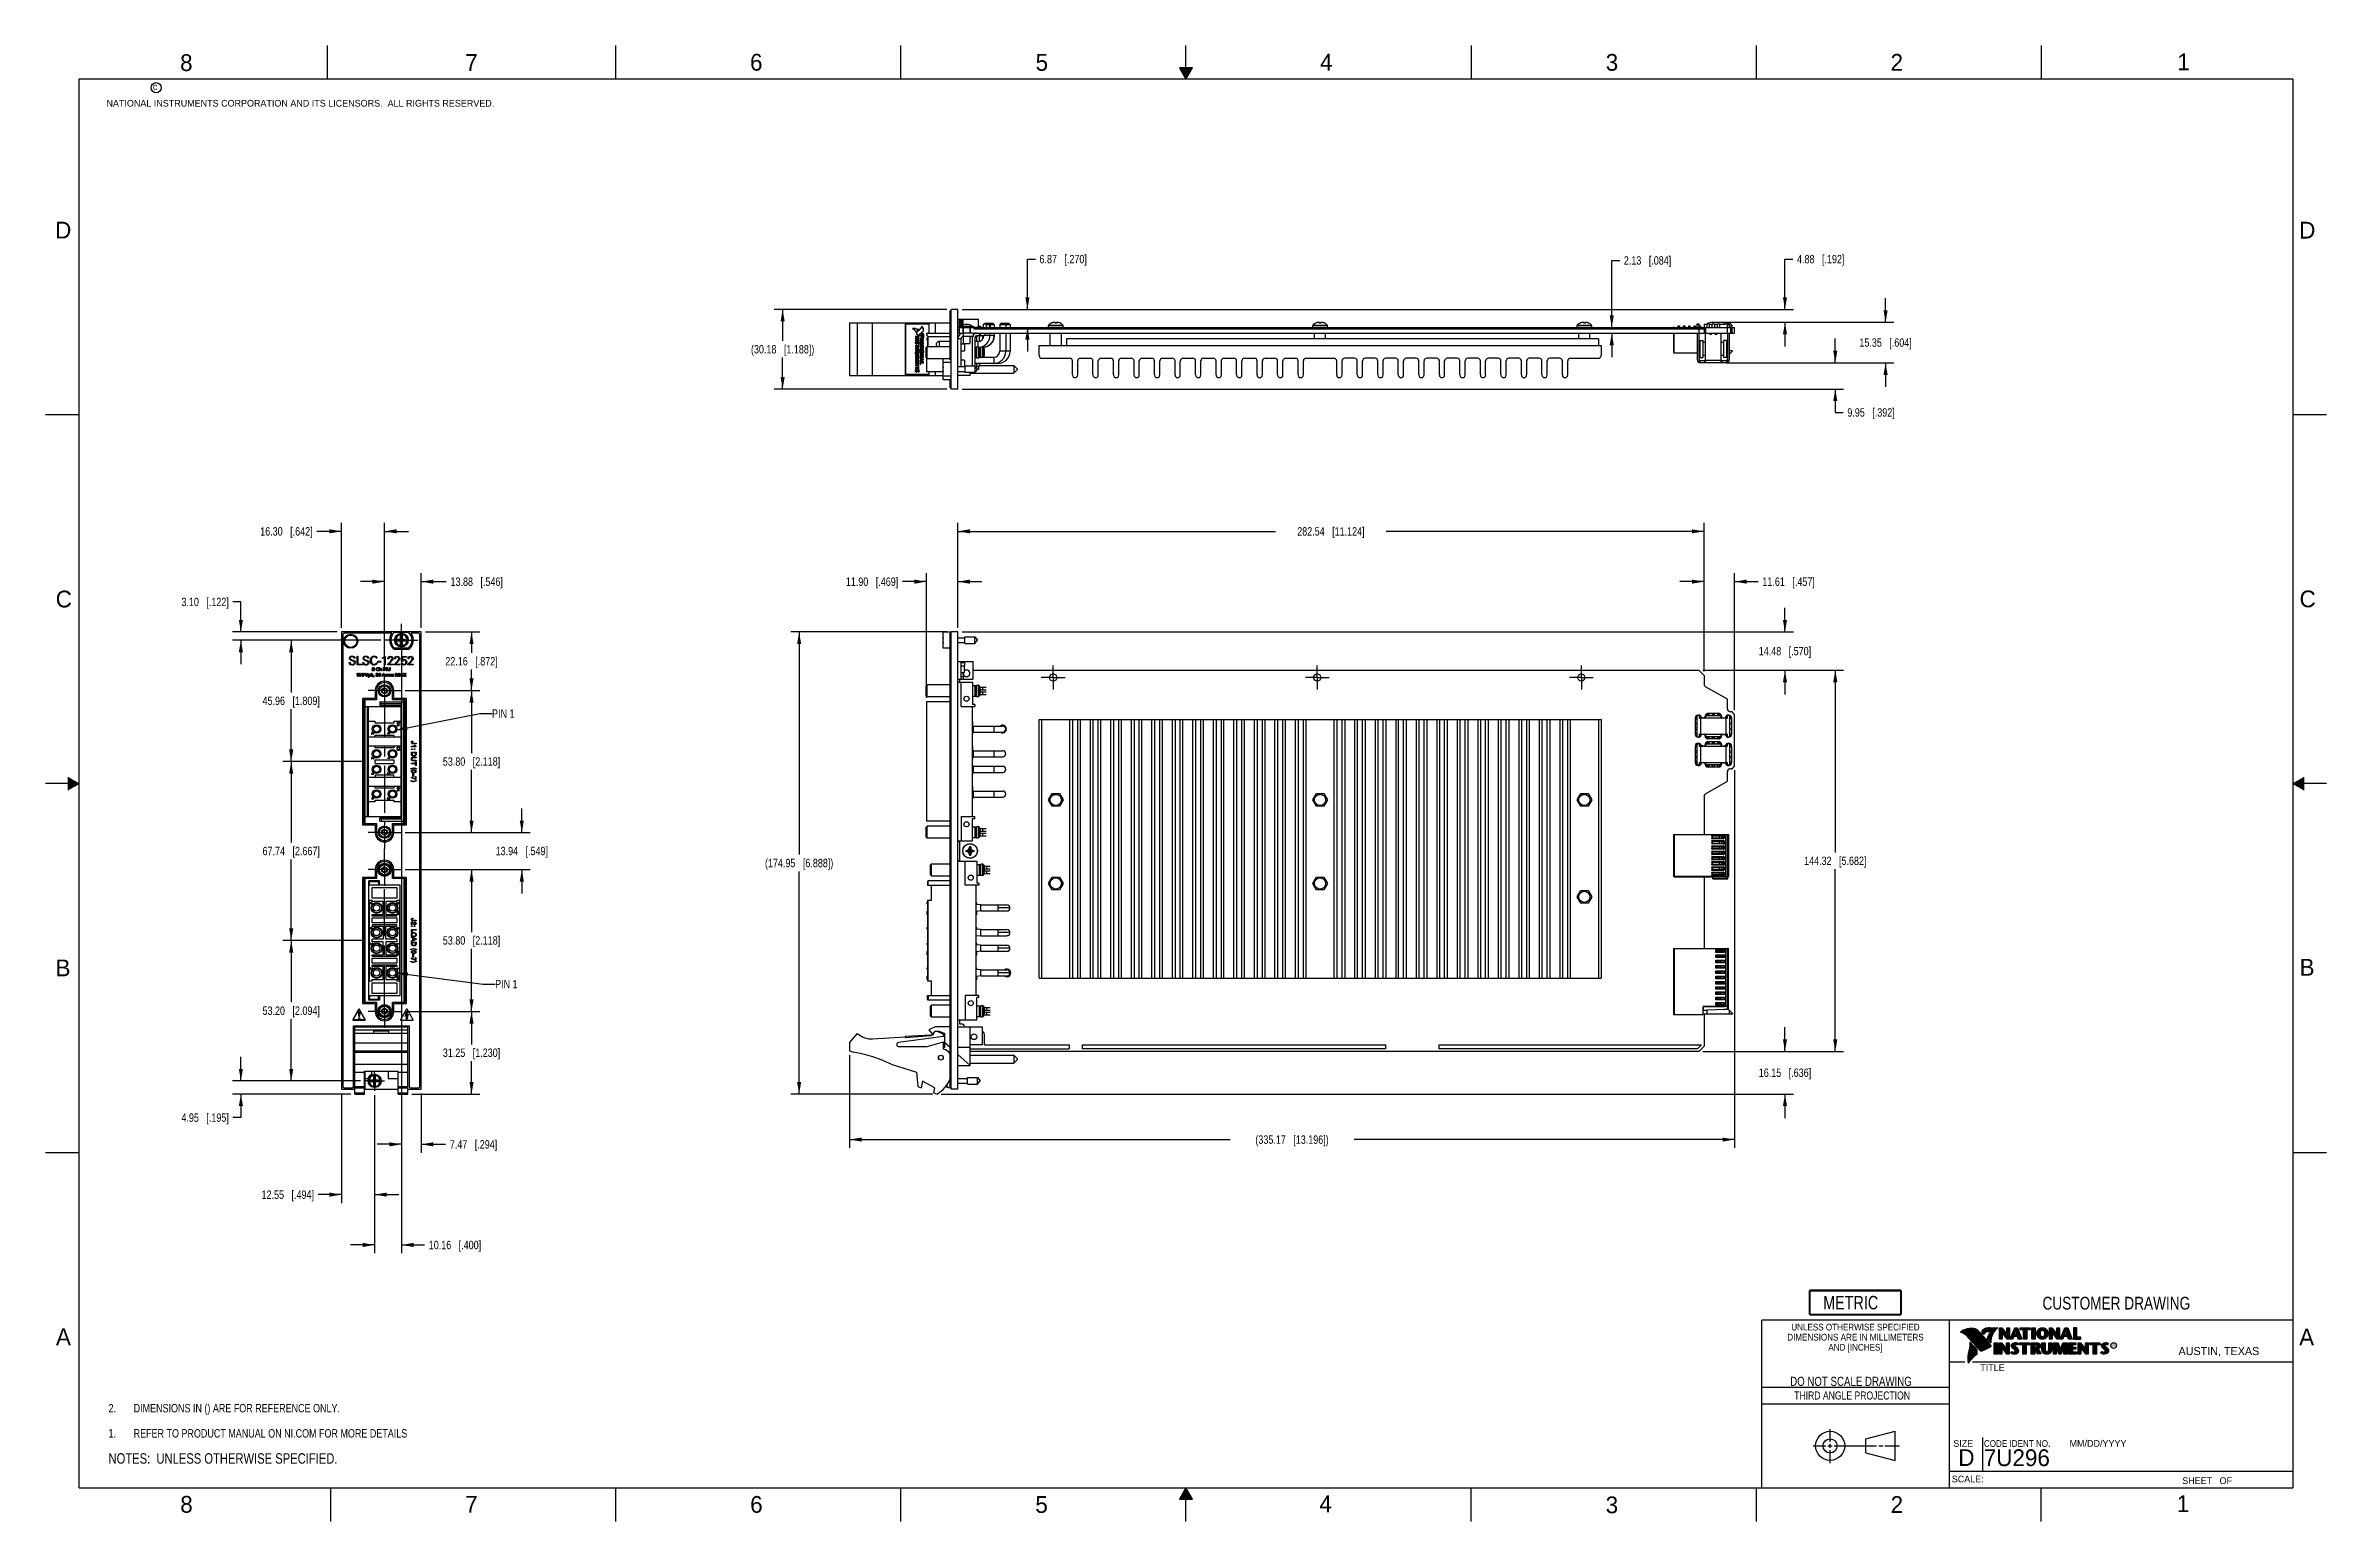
# Model space of a CAD drawing. Header units: inches. Extents: x 0 to 34, y 0 to 22.
import ezdxf

# ---------------------------------------------------------------- set-up
doc = ezdxf.new("R2010")
doc.units = ezdxf.units.IN
doc.header["$LTSCALE"] = 1.87
doc.header["$MEASUREMENT"] = 0
doc.linetypes.add('CENTER', pattern=[0.6, 0.375, -0.075, 0.075, -0.075])
doc.layers.get('0').update_dxf_attribs({"linetype": 'CONTINUOUS'})
for name, color, linetype in [('02___PRT_ALL_AXES', 7, 'CONTINUOUS'), ('COSMETIC', 7, 'CONTINUOUS'), ('DATUMCURVES', 7, 'CONTINUOUS'), ('DEFAULT_1', 7, 'CENTER'), ('DETAIL', 7, 'CONTINUOUS'), ('DIMENSIONS', 7, 'CONTINUOUS')]:
    doc.layers.add(name, color=color, linetype=linetype)
doc.styles.get("Standard").update_dxf_attribs({"font": 'txt', "width": 0.8})
doc.styles.add('TEXTSTYLE_2', font='txt')
doc.styles.add('TEXTSTYLE_3', font='txt', dxfattribs={"width": 0.9})
doc.dimstyles.new('DIMSTYLE_1', dxfattribs={"dimtxt": 0.125, "dimasz": 0.18, "dimexe": 0.125, "dimexo": 0.0625, "dimgap": 0.0625, "dimtad": 0, "dimtih": 1, "dimtoh": 1, "dimzin": 0, "dimdsep": 46, "dimtxsty": 'STANDARD', "dimblk": '_FILLED', "dimblk1": '_FILLED', "dimblk2": '_FILLED', "dimcen": 0.09, "dimazin": 0, "dimtp": 0.01, "dimtm": 0.01, "dimtfac": 1, "dimtofl": 0, "dimtmove": 0, "dimatfit": 3, "dimldrblk": '_FILLED', "dimfxl": 1, "dimtolj": 1, "dimtzin": 0, "dimarcsym": 0})
doc.dimstyles.get("Standard").update_dxf_attribs({"dimtxt": 0.125, "dimasz": 0.18, "dimexe": 0.125, "dimexo": 0.0625, "dimgap": 0.09, "dimtad": 0, "dimtih": 1, "dimtoh": 1, "dimzin": 0, "dimdsep": 46, "dimtxsty": 'STANDARD', "dimblk": '_FILLED', "dimblk1": '_FILLED', "dimblk2": '_FILLED', "dimcen": 0.09, "dimazin": 0, "dimtol": 1, "dimtp": 0.02, "dimtm": 0.02, "dimtfac": 1, "dimtofl": 0, "dimtmove": 0, "dimatfit": 3, "dimldrblk": '_FILLED', "dimfxl": 1, "dimtolj": 1, "dimtzin": 0, "dimarcsym": 0})

msp = doc.modelspace()

# ---------------------------------------------------------------- texts
at = {"color": 2, "linetype": 'CONTINUOUS', "line_spacing_factor": 0.9}
for s, insert, char_height, width, attachment_point, style in [('8', (2.005, 21.871), 0.25, 0.25, 1, 'TEXTSTYLE_2'), ('7', (6.256, 21.874), 0.25, 0.25, 1, 'TEXTSTYLE_2'), ('6', (10.501, 21.877), 0.25, 0.25, 1, 'TEXTSTYLE_2'), ('5', (14.758, 21.875), 0.25, 0.25, 1, 'TEXTSTYLE_2'), ('4', (18.998, 21.878), 0.25, 0.25, 1, 'TEXTSTYLE_2'), ('3', (23.257, 21.876), 0.25, 0.25, 1, 'TEXTSTYLE_2'), ('2', (27.503, 21.876), 0.25, 0.25, 1, 'TEXTSTYLE_2'), ('1', (31.778, 21.883), 0.25, 0.25, 1, 'TEXTSTYLE_2'), ('NATIONAL INSTRUMENTS CORPORATION AND ITS LICENSORS.  ALL RIGHTS RESERVED.', (0.907, 21.191), 0.1, 7.3, 1, 'TEXTSTYLE_2'), ('c', (1.599, 21.439), 0.1, 0.1, 1, 'TEXTSTYLE_2'), ('D', (0.142, 19.375), 0.25, 0.25, 1, 'TEXTSTYLE_2'), ('D', (33.595, 19.374), 0.25, 0.25, 1, 'TEXTSTYLE_2'), ('C', (0.151, 13.875), 0.25, 0.25, 1, 'TEXTSTYLE_2'), ('C', (33.6, 13.877), 0.25, 0.25, 1, 'TEXTSTYLE_2'), ('B', (0.148, 8.376), 0.25, 0.25, 1, 'TEXTSTYLE_2'), ('B', (33.601, 8.385), 0.25, 0.25, 1, 'TEXTSTYLE_2'), ('A', (0.154, 2.876), 0.25, 0.25, 1, 'TEXTSTYLE_2'), ('DIMENSIONS ARE IN MILLIMETERS', (26.98, 2.796), 0.1, 2.61, 2, 'TEXTSTYLE_3'), ('UNLESS OTHERWISE SPECIFIED', (26.98, 2.946), 0.1, 2.34, 2, 'TEXTSTYLE_3'), ('A', (33.594, 2.873), 0.25, 0.25, 1, 'TEXTSTYLE_2'), ('AND [INCHES]', (26.98, 2.646), 0.1, 1.08, 2, 'TEXTSTYLE_3'), ('R', (30.808, 2.641), 0.042, 0.04198, 1, 'TEXTSTYLE_2'), ('AUSTIN, TEXAS', (31.796, 2.599), 0.12, 1.56, 1, 'TEXTSTYLE_2'), ('TITLE', (28.84, 2.34), 0.1, 0.5, 1, 'TEXTSTYLE_2'), ('SIZE', (28.438, 1.212), 0.1, 0.4, 1, 'TEXTSTYLE_2'), ('CODE IDENT NO.', (28.895, 1.211), 0.1, 1.26, 1, 'TEXTSTYLE_3'), ('MM/DD/YYYY', (30.172, 1.212), 0.1, 1, 1, 'TEXTSTYLE_2'), ('SCALE:', (28.416, 0.681), 0.1, 0.6, 1, 'TEXTSTYLE_2'), ('8', (2.007, 0.379), 0.25, 0.25, 1, 'TEXTSTYLE_2'), ('7', (6.255, 0.379), 0.25, 0.25, 1, 'TEXTSTYLE_2'), ('6', (10.503, 0.378), 0.25, 0.25, 1, 'TEXTSTYLE_2'), ('5', (14.754, 0.376), 0.25, 0.25, 1, 'TEXTSTYLE_2'), ('4', (18.988, 0.387), 0.25, 0.25, 1, 'TEXTSTYLE_2'), ('3', (23.256, 0.371), 0.25, 0.25, 1, 'TEXTSTYLE_2'), ('2', (27.504, 0.376), 0.25, 0.25, 1, 'TEXTSTYLE_2'), ('1', (31.771, 0.389), 0.25, 0.25, 1, 'TEXTSTYLE_2'), ('SHEET   OF', (31.85, 0.656), 0.1, 1, 1, 'TEXTSTYLE_2')]:
    msp.add_mtext(s, dxfattribs=dict(at, insert=insert, char_height=char_height, width=width, attachment_point=attachment_point, style=style))
at = {"color": 7, "linetype": 'CONTINUOUS', "attachment_point": 2, "line_spacing_factor": 0.9}
for s, insert, char_height, width in [('CUSTOMER DRAWING', (30.869, 3.348), 0.19, 2.432), ('DO NOT SCALE DRAWING', (26.913, 2.155), 0.135, 2.16)]:
    msp.add_mtext(s, dxfattribs=dict(at, insert=insert, char_height=char_height, width=width))
at = {"color": 2, "linetype": 'CONTINUOUS', "insert": (26.93, 1.937), "char_height": 0.12, "width": 2.112, "attachment_point": 2, "line_spacing_factor": 0.9}
msp.add_mtext('THIRD ANGLE PROJECTION', dxfattribs=at)
at = {"color": 7, "linetype": 'CONTINUOUS', "char_height": 0.25, "attachment_point": 1, "line_spacing_factor": 0.9, "style": 'TEXTSTYLE_2'}
for s, insert, width in [('D  ', (28.513, 1.076), 0.75), ('7U296', (28.893, 1.074), 1.25)]:
    msp.add_mtext(s, dxfattribs=dict(at, insert=insert, width=width))
at = {"layer": 'DETAIL', "color": 2, "linetype": 'CONTINUOUS', "char_height": 0.125, "width": 0.5, "attachment_point": 1, "line_spacing_factor": 0.9}
for insert in [(6.655, 12.105), (6.701, 8.073)]:
    msp.add_mtext('PIN 1', dxfattribs=dict(at, insert=insert))

# ---------------------------------------------------------------- blocks, each defined once
blk = doc.blocks.new('CUSTOM_NOTE_BL0', base_point=(3.625, 1.312))
at = {"color": 2, "linetype": 'CONTINUOUS', "width": 0.8}
for s, p in [('1.', (0.938, 1.25)), ('REFER TO PRODUCT MANUAL ON NI.COM FOR MORE DETAILS', (1.312, 1.25))]:
    blk.add_text(s, height=0.125, dxfattribs=at).set_placement(p)
blk = doc.blocks.new('METRIC_BL1', base_point=(26.978, 3.262))
at = {"color": 7, "linetype": 'CONTINUOUS', "const_width": 0.0309}
for points in [[(26.298, 3.442), (27.658, 3.442)], [(26.298, 3.442), (26.298, 3.082)], [(27.658, 3.442), (27.658, 3.082)], [(26.298, 3.082), (27.658, 3.082)]]:
    blk.add_lwpolyline(points, dxfattribs=at)
at = {"color": 2, "linetype": 'CONTINUOUS', "width": 0.8}
blk.add_text('METRIC', height=0.2, dxfattribs=at).set_placement((26.499, 3.161))
blk = doc.blocks.new('_FILLED')
at = {"color": 0, "linetype": 'BYBLOCK'}
blk.add_solid([(0, 0), (-1, 0.17), (-1, -0.17)], dxfattribs=at)
blk = doc.blocks.new('*D0')
at = {"layer": 'DIMENSIONS', "color": 2, "linetype": 'CONTINUOUS'}
for p, q in [((4.411, 14.759), (4.042, 14.759)), ((4.411, 13.321), (4.411, 14.884)), ((5.052, 12.692), (5.052, 14.884)), ((5.052, 14.759), (5.412, 14.759))]:
    blk.add_line(p, q, dxfattribs=at)
at = {"layer": 'DIMENSIONS', "color": 2, "linetype": 'CONTINUOUS', "xscale": 0.18, "yscale": 0.18, "zscale": 0.18}
blk.add_blockref('_FILLED', (4.411, 14.759), dxfattribs=at)
at = {"layer": 'DIMENSIONS', "color": 2, "linetype": 'CONTINUOUS', "xscale": 0.18, "yscale": 0.18, "zscale": 0.18, "rotation": 180}
blk.add_blockref('_FILLED', (5.052, 14.759), dxfattribs=at)
at = {"layer": 'DIMENSIONS', "color": 2, "linetype": 'CONTINUOUS', "insert": (3.98, 14.821), "char_height": 0.125, "width": 1.225, "attachment_point": 3, "line_spacing_factor": 0.9}
blk.add_mtext('16.30{\\ftxt.shx;\\W1.000000;\\H0.125000; }[.642]', dxfattribs=at)
blk = doc.blocks.new('*D1')
at = {"layer": 'DIMENSIONS', "color": 2, "linetype": 'CONTINUOUS'}
for p, q in [((5.052, 14.009), (4.692, 14.009)), ((5.052, 12.692), (5.052, 14.134)), ((5.599, 13.321), (5.599, 14.134)), ((5.599, 14.009), (5.973, 14.009))]:
    blk.add_line(p, q, dxfattribs=at)
at = {"layer": 'DIMENSIONS', "color": 2, "linetype": 'CONTINUOUS', "xscale": 0.18, "yscale": 0.18, "zscale": 0.18}
blk.add_blockref('_FILLED', (5.052, 14.009), dxfattribs=at)
at = {"layer": 'DIMENSIONS', "color": 2, "linetype": 'CONTINUOUS', "xscale": 0.18, "yscale": 0.18, "zscale": 0.18, "rotation": 180}
blk.add_blockref('_FILLED', (5.599, 14.009), dxfattribs=at)
at = {"layer": 'DIMENSIONS', "color": 2, "linetype": 'CONTINUOUS', "insert": (6.036, 14.071), "char_height": 0.125, "width": 1.225, "attachment_point": 1, "line_spacing_factor": 0.9}
blk.add_mtext('13.88{\\ftxt.shx;\\W1.000000;\\H0.125000; }[.546]', dxfattribs=at)
blk = doc.blocks.new('*D2')
at = {"layer": 'DIMENSIONS', "color": 2, "linetype": 'CONTINUOUS'}
for p, q in [((4.411, 6.379), (4.411, 4.746)), ((4.905, 6.354), (4.905, 4.746)), ((4.411, 4.871), (4.063, 4.871)), ((4.905, 4.871), (5.265, 4.871))]:
    blk.add_line(p, q, dxfattribs=at)
at = {"layer": 'DIMENSIONS', "color": 2, "linetype": 'CONTINUOUS', "xscale": 0.18, "yscale": 0.18, "zscale": 0.18}
blk.add_blockref('_FILLED', (4.411, 4.871), dxfattribs=at)
at = {"layer": 'DIMENSIONS', "color": 2, "linetype": 'CONTINUOUS', "xscale": 0.18, "yscale": 0.18, "zscale": 0.18, "rotation": 180}
blk.add_blockref('_FILLED', (4.905, 4.871), dxfattribs=at)
at = {"layer": 'DIMENSIONS', "color": 2, "linetype": 'CONTINUOUS', "insert": (4, 4.933), "char_height": 0.125, "width": 1.225, "attachment_point": 3, "line_spacing_factor": 0.9}
blk.add_mtext('12.55{\\ftxt.shx;\\W1.000000;\\H0.125000; }[.494]', dxfattribs=at)
blk = doc.blocks.new('*D3')
at = {"layer": 'DIMENSIONS', "color": 2, "linetype": 'CONTINUOUS'}
for p, q in [((5.305, 12.831), (5.305, 3.996)), ((4.905, 6.354), (4.905, 3.996)), ((4.905, 4.121), (4.545, 4.121)), ((5.305, 4.121), (5.649, 4.121))]:
    blk.add_line(p, q, dxfattribs=at)
at = {"layer": 'DIMENSIONS', "color": 2, "linetype": 'CONTINUOUS', "xscale": 0.18, "yscale": 0.18, "zscale": 0.18}
blk.add_blockref('_FILLED', (4.905, 4.121), dxfattribs=at)
at = {"layer": 'DIMENSIONS', "color": 2, "linetype": 'CONTINUOUS', "xscale": 0.18, "yscale": 0.18, "zscale": 0.18, "rotation": 180}
blk.add_blockref('_FILLED', (5.305, 4.121), dxfattribs=at)
at = {"layer": 'DIMENSIONS', "color": 2, "linetype": 'CONTINUOUS', "insert": (5.712, 4.183), "char_height": 0.125, "width": 1.225, "attachment_point": 1, "line_spacing_factor": 0.9}
blk.add_mtext('10.16{\\ftxt.shx;\\W1.000000;\\H0.125000; }[.400]', dxfattribs=at)
blk = doc.blocks.new('*D4')
at = {"layer": 'DIMENSIONS', "color": 2, "linetype": 'CONTINUOUS'}
for p, q in [((5.305, 12.831), (5.305, 5.496)), ((5.599, 6.379), (5.599, 5.496)), ((5.305, 5.621), (4.945, 5.621)), ((5.599, 5.621), (5.963, 5.621))]:
    blk.add_line(p, q, dxfattribs=at)
at = {"layer": 'DIMENSIONS', "color": 2, "linetype": 'CONTINUOUS', "xscale": 0.18, "yscale": 0.18, "zscale": 0.18}
blk.add_blockref('_FILLED', (5.305, 5.621), dxfattribs=at)
at = {"layer": 'DIMENSIONS', "color": 2, "linetype": 'CONTINUOUS', "xscale": 0.18, "yscale": 0.18, "zscale": 0.18, "rotation": 180}
blk.add_blockref('_FILLED', (5.599, 5.621), dxfattribs=at)
at = {"layer": 'DIMENSIONS', "color": 2, "linetype": 'CONTINUOUS', "insert": (6.026, 5.683), "char_height": 0.125, "width": 1.125, "attachment_point": 1, "line_spacing_factor": 0.9}
blk.add_mtext('7.47{\\ftxt.shx;\\W1.000000;\\H0.125000; }[.294]', dxfattribs=at)
blk = doc.blocks.new('*D5')
at = {"layer": 'DIMENSIONS', "color": 2, "linetype": 'CONTINUOUS'}
for p, q in [((5.358, 9.719), (6.474, 9.719)), ((6.349, 9.719), (6.349, 8.785)), ((6.349, 7.601), (6.349, 8.535)), ((5.358, 7.601), (6.474, 7.601))]:
    blk.add_line(p, q, dxfattribs=at)
at = {"layer": 'DIMENSIONS', "color": 2, "linetype": 'CONTINUOUS', "xscale": 0.18, "yscale": 0.18, "zscale": 0.18}
for p, rotation in [((6.349, 9.719), 90), ((6.349, 7.601), 270)]:
    blk.add_blockref('_FILLED', p, dxfattribs=dict(at, rotation=rotation))
at = {"layer": 'DIMENSIONS', "color": 2, "linetype": 'CONTINUOUS', "insert": (6.349, 8.723), "char_height": 0.125, "width": 1.325, "attachment_point": 2, "line_spacing_factor": 0.9}
blk.add_mtext('53.80{\\ftxt.shx;\\W1.000000;\\H0.125000; }[2.118]', dxfattribs=at)
blk = doc.blocks.new('*D6')
at = {"layer": 'DIMENSIONS', "color": 2, "linetype": 'CONTINUOUS'}
for p, q in [((7.099, 10.268), (7.099, 10.628)), ((5.358, 10.268), (7.224, 10.268)), ((5.358, 9.719), (7.224, 9.719)), ((7.099, 9.719), (7.099, 9.359))]:
    blk.add_line(p, q, dxfattribs=at)
at = {"layer": 'DIMENSIONS', "color": 2, "linetype": 'CONTINUOUS', "xscale": 0.18, "yscale": 0.18, "zscale": 0.18}
for p, rotation in [((7.099, 10.268), 270), ((7.099, 9.719), 90)]:
    blk.add_blockref('_FILLED', p, dxfattribs=dict(at, rotation=rotation))
at = {"layer": 'DIMENSIONS', "color": 2, "linetype": 'CONTINUOUS', "insert": (7.099, 10.056), "char_height": 0.125, "width": 1.225, "attachment_point": 2, "line_spacing_factor": 0.9}
blk.add_mtext('13.94{\\ftxt.shx;\\W1.000000;\\H0.125000; }[.549]', dxfattribs=at)
blk = doc.blocks.new('*D7')
at = {"layer": 'DIMENSIONS', "color": 2, "linetype": 'CONTINUOUS'}
for p, q in [((5.358, 12.386), (6.474, 12.386)), ((6.349, 12.386), (6.349, 11.452)), ((6.349, 10.268), (6.349, 11.202)), ((5.358, 10.268), (6.474, 10.268))]:
    blk.add_line(p, q, dxfattribs=at)
at = {"layer": 'DIMENSIONS', "color": 2, "linetype": 'CONTINUOUS', "xscale": 0.18, "yscale": 0.18, "zscale": 0.18}
for p, rotation in [((6.349, 12.386), 90), ((6.349, 10.268), 270)]:
    blk.add_blockref('_FILLED', p, dxfattribs=dict(at, rotation=rotation))
at = {"layer": 'DIMENSIONS', "color": 2, "linetype": 'CONTINUOUS', "insert": (6.349, 11.39), "char_height": 0.125, "width": 1.325, "attachment_point": 2, "line_spacing_factor": 0.9}
blk.add_mtext('53.80{\\ftxt.shx;\\W1.000000;\\H0.125000; }[2.118]', dxfattribs=at)
blk = doc.blocks.new('*D8')
at = {"layer": 'DIMENSIONS', "color": 2, "linetype": 'CONTINUOUS'}
for p, q in [((5.661, 13.259), (6.474, 13.259)), ((6.349, 13.259), (6.349, 12.948)), ((6.349, 12.386), (6.349, 12.698)), ((5.358, 12.386), (6.474, 12.386))]:
    blk.add_line(p, q, dxfattribs=at)
at = {"layer": 'DIMENSIONS', "color": 2, "linetype": 'CONTINUOUS', "xscale": 0.18, "yscale": 0.18, "zscale": 0.18}
for p, rotation in [((6.349, 13.259), 90), ((6.349, 12.386), 270)]:
    blk.add_blockref('_FILLED', p, dxfattribs=dict(at, rotation=rotation))
at = {"layer": 'DIMENSIONS', "color": 2, "linetype": 'CONTINUOUS', "insert": (6.349, 12.885), "char_height": 0.125, "width": 1.225, "attachment_point": 2, "line_spacing_factor": 0.9}
blk.add_mtext('22.16{\\ftxt.shx;\\W1.000000;\\H0.125000; }[.872]', dxfattribs=at)
blk = doc.blocks.new('*D9')
at = {"layer": 'DIMENSIONS', "color": 2, "linetype": 'CONTINUOUS'}
for p, q in [((2.911, 13.706), (2.793, 13.706)), ((2.911, 13.259), (2.911, 13.706)), ((4.348, 13.259), (2.786, 13.259)), ((4.999, 13.137), (2.786, 13.137)), ((2.911, 13.137), (2.911, 12.777))]:
    blk.add_line(p, q, dxfattribs=at)
at = {"layer": 'DIMENSIONS', "color": 2, "linetype": 'CONTINUOUS', "xscale": 0.18, "yscale": 0.18, "zscale": 0.18}
for p, rotation in [((2.911, 13.259), 270), ((2.911, 13.137), 90)]:
    blk.add_blockref('_FILLED', p, dxfattribs=dict(at, rotation=rotation))
at = {"layer": 'DIMENSIONS', "color": 2, "linetype": 'CONTINUOUS', "insert": (2.731, 13.769), "char_height": 0.125, "width": 1.125, "attachment_point": 3, "line_spacing_factor": 0.9}
blk.add_mtext('3.10{\\ftxt.shx;\\W1.000000;\\H0.125000; }[.122]', dxfattribs=at)
blk = doc.blocks.new('*D10')
at = {"layer": 'DIMENSIONS', "color": 2, "linetype": 'CONTINUOUS'}
for p, q in [((4.999, 13.137), (3.536, 13.137)), ((3.661, 13.137), (3.661, 12.357)), ((3.661, 11.327), (3.661, 12.107)), ((4.683, 11.327), (3.536, 11.327))]:
    blk.add_line(p, q, dxfattribs=at)
at = {"layer": 'DIMENSIONS', "color": 2, "linetype": 'CONTINUOUS', "xscale": 0.18, "yscale": 0.18, "zscale": 0.18}
for p, rotation in [((3.661, 13.137), 90), ((3.661, 11.327), 270)]:
    blk.add_blockref('_FILLED', p, dxfattribs=dict(at, rotation=rotation))
at = {"layer": 'DIMENSIONS', "color": 2, "linetype": 'CONTINUOUS', "insert": (3.661, 12.295), "char_height": 0.125, "width": 1.325, "attachment_point": 2, "line_spacing_factor": 0.9}
blk.add_mtext('45.96{\\ftxt.shx;\\W1.000000;\\H0.125000; }[1.809]', dxfattribs=at)
blk = doc.blocks.new('*D11')
at = {"layer": 'DIMENSIONS', "color": 2, "linetype": 'CONTINUOUS'}
for p, q in [((4.75, 11.327), (3.536, 11.327)), ((3.661, 11.327), (3.661, 10.119)), ((3.661, 8.66), (3.661, 9.869)), ((4.756, 8.66), (3.536, 8.66))]:
    blk.add_line(p, q, dxfattribs=at)
at = {"layer": 'DIMENSIONS', "color": 2, "linetype": 'CONTINUOUS', "xscale": 0.18, "yscale": 0.18, "zscale": 0.18}
for p, rotation in [((3.661, 11.327), 90), ((3.661, 8.66), 270)]:
    blk.add_blockref('_FILLED', p, dxfattribs=dict(at, rotation=rotation))
at = {"layer": 'DIMENSIONS', "color": 2, "linetype": 'CONTINUOUS', "insert": (3.661, 10.056), "char_height": 0.125, "width": 1.325, "attachment_point": 2, "line_spacing_factor": 0.9}
blk.add_mtext('67.74{\\ftxt.shx;\\W1.000000;\\H0.125000; }[2.667]', dxfattribs=at)
blk = doc.blocks.new('*D12')
at = {"layer": 'DIMENSIONS', "color": 2, "linetype": 'CONTINUOUS'}
for p, q in [((4.767, 8.66), (3.536, 8.66)), ((3.661, 8.66), (3.661, 7.738)), ((3.661, 6.566), (3.661, 7.488)), ((4.693, 6.566), (3.536, 6.566))]:
    blk.add_line(p, q, dxfattribs=at)
at = {"layer": 'DIMENSIONS', "color": 2, "linetype": 'CONTINUOUS', "xscale": 0.18, "yscale": 0.18, "zscale": 0.18}
for p, rotation in [((3.661, 8.66), 90), ((3.661, 6.566), 270)]:
    blk.add_blockref('_FILLED', p, dxfattribs=dict(at, rotation=rotation))
at = {"layer": 'DIMENSIONS', "color": 2, "linetype": 'CONTINUOUS', "insert": (3.661, 7.676), "char_height": 0.125, "width": 1.325, "attachment_point": 2, "line_spacing_factor": 0.9}
blk.add_mtext('53.20{\\ftxt.shx;\\W1.000000;\\H0.125000; }[2.094]', dxfattribs=at)
blk = doc.blocks.new('*D13')
at = {"layer": 'DIMENSIONS', "color": 2, "linetype": 'CONTINUOUS'}
for p, q in [((2.911, 6.566), (2.911, 6.926)), ((4.693, 6.566), (2.786, 6.566)), ((4.548, 6.371), (2.786, 6.371)), ((2.911, 6.371), (2.911, 6.019)), ((2.911, 6.019), (2.793, 6.019))]:
    blk.add_line(p, q, dxfattribs=at)
at = {"layer": 'DIMENSIONS', "color": 2, "linetype": 'CONTINUOUS', "xscale": 0.18, "yscale": 0.18, "zscale": 0.18}
for p, rotation in [((2.911, 6.566), 270), ((2.911, 6.371), 90)]:
    blk.add_blockref('_FILLED', p, dxfattribs=dict(at, rotation=rotation))
at = {"layer": 'DIMENSIONS', "color": 2, "linetype": 'CONTINUOUS', "insert": (2.731, 6.082), "char_height": 0.125, "width": 1.125, "attachment_point": 3, "line_spacing_factor": 0.9}
blk.add_mtext('4.95{\\ftxt.shx;\\W1.000000;\\H0.125000; }[.195]', dxfattribs=at)
blk = doc.blocks.new('*D14')
at = {"layer": 'DIMENSIONS', "color": 2, "linetype": 'CONTINUOUS'}
for p, q in [((5.358, 7.601), (6.474, 7.601)), ((6.349, 7.601), (6.349, 7.111)), ((6.349, 6.371), (6.349, 6.861)), ((5.461, 6.371), (6.474, 6.371))]:
    blk.add_line(p, q, dxfattribs=at)
at = {"layer": 'DIMENSIONS', "color": 2, "linetype": 'CONTINUOUS', "xscale": 0.18, "yscale": 0.18, "zscale": 0.18}
for p, rotation in [((6.349, 7.601), 90), ((6.349, 6.371), 270)]:
    blk.add_blockref('_FILLED', p, dxfattribs=dict(at, rotation=rotation))
at = {"layer": 'DIMENSIONS', "color": 2, "linetype": 'CONTINUOUS', "insert": (6.349, 7.049), "char_height": 0.125, "width": 1.325, "attachment_point": 2, "line_spacing_factor": 0.9}
blk.add_mtext('31.25{\\ftxt.shx;\\W1.000000;\\H0.125000; }[1.230]', dxfattribs=at)
blk = doc.blocks.new('*D15')
at = {"layer": 'DIMENSIONS', "color": 2, "linetype": 'CONTINUOUS'}
for p, q in [((13.437, 13.259), (11.108, 13.259)), ((11.233, 13.259), (11.233, 9.94)), ((11.233, 6.371), (11.233, 9.69)), ((13.227, 6.371), (11.108, 6.371))]:
    blk.add_line(p, q, dxfattribs=at)
at = {"layer": 'DIMENSIONS', "color": 2, "linetype": 'CONTINUOUS', "xscale": 0.18, "yscale": 0.18, "zscale": 0.18}
for p, rotation in [((11.233, 13.259), 90), ((11.233, 6.371), 270)]:
    blk.add_blockref('_FILLED', p, dxfattribs=dict(at, rotation=rotation))
at = {"layer": 'DIMENSIONS', "color": 2, "linetype": 'CONTINUOUS', "insert": (11.233, 9.877), "char_height": 0.125, "width": 1.625, "attachment_point": 2, "line_spacing_factor": 0.9}
blk.add_mtext('(174.95{\\ftxt.shx;\\W1.000000;\\H0.125000; }[6.888])', dxfattribs=at)
blk = doc.blocks.new('*D16')
at = {"layer": 'DIMENSIONS', "color": 2, "linetype": 'CONTINUOUS'}
for p, q in [((25.179, 11.197), (25.179, 5.567)), ((11.983, 6.95), (11.983, 5.567)), ((11.983, 5.692), (17.656, 5.692)), ((25.179, 5.692), (19.506, 5.692))]:
    blk.add_line(p, q, dxfattribs=at)
at = {"layer": 'DIMENSIONS', "color": 2, "linetype": 'CONTINUOUS', "xscale": 0.18, "yscale": 0.18, "zscale": 0.18, "rotation": 180}
blk.add_blockref('_FILLED', (11.983, 5.692), dxfattribs=at)
at = {"layer": 'DIMENSIONS', "color": 2, "linetype": 'CONTINUOUS', "xscale": 0.18, "yscale": 0.18, "zscale": 0.18}
blk.add_blockref('_FILLED', (25.179, 5.692), dxfattribs=at)
at = {"layer": 'DIMENSIONS', "color": 2, "linetype": 'CONTINUOUS', "insert": (18.581, 5.754), "char_height": 0.125, "width": 1.725, "attachment_point": 2, "line_spacing_factor": 0.9}
blk.add_mtext('(335.17{\\ftxt.shx;\\W1.000000;\\H0.125000; }[13.196])', dxfattribs=at)
blk = doc.blocks.new('*D17')
at = {"layer": 'DIMENSIONS', "color": 2, "linetype": 'CONTINUOUS'}
for p, q in [((25.929, 7.007), (25.929, 7.367)), ((24.706, 7.007), (26.054, 7.007)), ((13.352, 6.371), (26.054, 6.371)), ((25.929, 6.371), (25.929, 6.011))]:
    blk.add_line(p, q, dxfattribs=at)
at = {"layer": 'DIMENSIONS', "color": 2, "linetype": 'CONTINUOUS', "xscale": 0.18, "yscale": 0.18, "zscale": 0.18}
for p, rotation in [((25.929, 7.007), 270), ((25.929, 6.371), 90)]:
    blk.add_blockref('_FILLED', p, dxfattribs=dict(at, rotation=rotation))
at = {"layer": 'DIMENSIONS', "color": 2, "linetype": 'CONTINUOUS', "insert": (25.929, 6.751), "char_height": 0.125, "width": 1.225, "attachment_point": 2, "line_spacing_factor": 0.9}
blk.add_mtext('16.15{\\ftxt.shx;\\W1.000000;\\H0.125000; }[.636]', dxfattribs=at)
blk = doc.blocks.new('*D18')
at = {"layer": 'DIMENSIONS', "color": 2, "linetype": 'CONTINUOUS'}
for p, q in [((24.706, 12.689), (26.804, 12.689)), ((26.679, 12.689), (26.679, 9.973)), ((26.679, 7.007), (26.679, 9.723)), ((24.706, 7.007), (26.804, 7.007))]:
    blk.add_line(p, q, dxfattribs=at)
at = {"layer": 'DIMENSIONS', "color": 2, "linetype": 'CONTINUOUS', "xscale": 0.18, "yscale": 0.18, "zscale": 0.18}
for p, rotation in [((26.679, 12.689), 90), ((26.679, 7.007), 270)]:
    blk.add_blockref('_FILLED', p, dxfattribs=dict(at, rotation=rotation))
at = {"layer": 'DIMENSIONS', "color": 2, "linetype": 'CONTINUOUS', "insert": (26.679, 9.91), "char_height": 0.125, "width": 1.425, "attachment_point": 2, "line_spacing_factor": 0.9}
blk.add_mtext('144.32{\\ftxt.shx;\\W1.000000;\\H0.125000; }[5.682]', dxfattribs=at)
blk = doc.blocks.new('*D19')
at = {"layer": 'DIMENSIONS', "color": 2, "linetype": 'CONTINUOUS'}
for p, q in [((25.929, 13.259), (25.929, 13.619)), ((13.661, 13.259), (26.054, 13.259)), ((24.706, 12.689), (26.054, 12.689)), ((25.929, 12.689), (25.929, 12.329))]:
    blk.add_line(p, q, dxfattribs=at)
at = {"layer": 'DIMENSIONS', "color": 2, "linetype": 'CONTINUOUS', "xscale": 0.18, "yscale": 0.18, "zscale": 0.18}
for p, rotation in [((25.929, 13.259), 270), ((25.929, 12.689), 90)]:
    blk.add_blockref('_FILLED', p, dxfattribs=dict(at, rotation=rotation))
at = {"layer": 'DIMENSIONS', "color": 2, "linetype": 'CONTINUOUS', "insert": (25.929, 13.036), "char_height": 0.125, "width": 1.225, "attachment_point": 2, "line_spacing_factor": 0.9}
blk.add_mtext('14.48{\\ftxt.shx;\\W1.000000;\\H0.125000; }[.570]', dxfattribs=at)
blk = doc.blocks.new('*D20')
at = {"layer": 'DIMENSIONS', "color": 2, "linetype": 'CONTINUOUS'}
for p, q in [((24.722, 14.009), (24.362, 14.009)), ((24.722, 12.672), (24.722, 14.134)), ((25.179, 12.091), (25.179, 14.134)), ((25.179, 14.009), (25.53, 14.009))]:
    blk.add_line(p, q, dxfattribs=at)
at = {"layer": 'DIMENSIONS', "color": 2, "linetype": 'CONTINUOUS', "xscale": 0.18, "yscale": 0.18, "zscale": 0.18}
blk.add_blockref('_FILLED', (24.722, 14.009), dxfattribs=at)
at = {"layer": 'DIMENSIONS', "color": 2, "linetype": 'CONTINUOUS', "xscale": 0.18, "yscale": 0.18, "zscale": 0.18, "rotation": 180}
blk.add_blockref('_FILLED', (25.179, 14.009), dxfattribs=at)
at = {"layer": 'DIMENSIONS', "color": 2, "linetype": 'CONTINUOUS', "insert": (25.593, 14.071), "char_height": 0.125, "width": 1.225, "attachment_point": 1, "line_spacing_factor": 0.9}
blk.add_mtext('11.61{\\ftxt.shx;\\W1.000000;\\H0.125000; }[.457]', dxfattribs=at)
blk = doc.blocks.new('*D21')
at = {"layer": 'DIMENSIONS', "color": 2, "linetype": 'CONTINUOUS'}
for p, q in [((13.598, 13.321), (13.598, 14.884)), ((13.598, 14.759), (18.335, 14.759)), ((24.722, 14.759), (19.985, 14.759)), ((24.722, 12.672), (24.722, 14.884))]:
    blk.add_line(p, q, dxfattribs=at)
at = {"layer": 'DIMENSIONS', "color": 2, "linetype": 'CONTINUOUS', "xscale": 0.18, "yscale": 0.18, "zscale": 0.18, "rotation": 180}
blk.add_blockref('_FILLED', (13.598, 14.759), dxfattribs=at)
at = {"layer": 'DIMENSIONS', "color": 2, "linetype": 'CONTINUOUS', "xscale": 0.18, "yscale": 0.18, "zscale": 0.18}
blk.add_blockref('_FILLED', (24.722, 14.759), dxfattribs=at)
at = {"layer": 'DIMENSIONS', "color": 2, "linetype": 'CONTINUOUS', "insert": (19.16, 14.821), "char_height": 0.125, "width": 1.525, "attachment_point": 2, "line_spacing_factor": 0.9}
blk.add_mtext('282.54{\\ftxt.shx;\\W1.000000;\\H0.125000; }[11.124]', dxfattribs=at)
blk = doc.blocks.new('*D22')
at = {"layer": 'DIMENSIONS', "color": 2, "linetype": 'CONTINUOUS'}
for p, q in [((13.13, 14.009), (12.772, 14.009)), ((13.13, 12.278), (13.13, 14.134)), ((13.598, 13.321), (13.598, 14.134)), ((13.598, 14.009), (13.958, 14.009))]:
    blk.add_line(p, q, dxfattribs=at)
at = {"layer": 'DIMENSIONS', "color": 2, "linetype": 'CONTINUOUS', "xscale": 0.18, "yscale": 0.18, "zscale": 0.18}
blk.add_blockref('_FILLED', (13.13, 14.009), dxfattribs=at)
at = {"layer": 'DIMENSIONS', "color": 2, "linetype": 'CONTINUOUS', "xscale": 0.18, "yscale": 0.18, "zscale": 0.18, "rotation": 180}
blk.add_blockref('_FILLED', (13.598, 14.009), dxfattribs=at)
at = {"layer": 'DIMENSIONS', "color": 2, "linetype": 'CONTINUOUS', "insert": (12.71, 14.071), "char_height": 0.125, "width": 1.225, "attachment_point": 3, "line_spacing_factor": 0.9}
blk.add_mtext('11.90{\\ftxt.shx;\\W1.000000;\\H0.125000; }[.469]', dxfattribs=at)
blk = doc.blocks.new('*D23')
at = {"layer": 'DIMENSIONS', "color": 2, "linetype": 'CONTINUOUS'}
for p, q in [((13.437, 18.068), (10.862, 18.068)), ((10.987, 18.068), (10.987, 17.599)), ((10.987, 16.88), (10.987, 17.349)), ((13.437, 16.88), (10.862, 16.88))]:
    blk.add_line(p, q, dxfattribs=at)
at = {"layer": 'DIMENSIONS', "color": 2, "linetype": 'CONTINUOUS', "xscale": 0.18, "yscale": 0.18, "zscale": 0.18}
for p, rotation in [((10.987, 18.068), 90), ((10.987, 16.88), 270)]:
    blk.add_blockref('_FILLED', p, dxfattribs=dict(at, rotation=rotation))
at = {"layer": 'DIMENSIONS', "color": 2, "linetype": 'CONTINUOUS', "insert": (10.987, 17.536), "char_height": 0.125, "width": 1.525, "attachment_point": 2, "line_spacing_factor": 0.9}
blk.add_mtext('(30.18{\\ftxt.shx;\\W1.000000;\\H0.125000; }[1.188])', dxfattribs=at)
blk = doc.blocks.new('*D24')
at = {"layer": 'DIMENSIONS', "color": 2, "linetype": 'CONTINUOUS'}
for p, q in [((14.636, 18.068), (14.636, 18.818)), ((14.636, 18.818), (14.754, 18.818)), ((13.661, 18.068), (14.761, 18.068)), ((14.636, 17.798), (14.636, 17.438))]:
    blk.add_line(p, q, dxfattribs=at)
at = {"layer": 'DIMENSIONS', "color": 2, "linetype": 'CONTINUOUS', "xscale": 0.18, "yscale": 0.18, "zscale": 0.18}
for p, rotation in [((14.636, 18.068), 270), ((14.636, 17.798), 90)]:
    blk.add_blockref('_FILLED', p, dxfattribs=dict(at, rotation=rotation))
at = {"layer": 'DIMENSIONS', "color": 2, "linetype": 'CONTINUOUS', "insert": (14.816, 18.88), "char_height": 0.125, "width": 1.125, "attachment_point": 1, "line_spacing_factor": 0.9}
blk.add_mtext('6.87{\\ftxt.shx;\\W1.000000;\\H0.125000; }[.270]', dxfattribs=at)
blk = doc.blocks.new('*D25')
at = {"layer": 'DIMENSIONS', "color": 2, "linetype": 'CONTINUOUS'}
for p, q in [((26.679, 17.272), (26.679, 17.632)), ((25.05, 17.272), (26.804, 17.272)), ((13.661, 16.88), (26.804, 16.88)), ((26.679, 16.88), (26.679, 16.531)), ((26.679, 16.531), (26.797, 16.531))]:
    blk.add_line(p, q, dxfattribs=at)
at = {"layer": 'DIMENSIONS', "color": 2, "linetype": 'CONTINUOUS', "xscale": 0.18, "yscale": 0.18, "zscale": 0.18}
for p, rotation in [((26.679, 17.272), 270), ((26.679, 16.88), 90)]:
    blk.add_blockref('_FILLED', p, dxfattribs=dict(at, rotation=rotation))
at = {"layer": 'DIMENSIONS', "color": 2, "linetype": 'CONTINUOUS', "insert": (26.859, 16.594), "char_height": 0.125, "width": 1.125, "attachment_point": 1, "line_spacing_factor": 0.9}
blk.add_mtext('9.95{\\ftxt.shx;\\W1.000000;\\H0.125000; }[.392]', dxfattribs=at)
blk = doc.blocks.new('*D26')
at = {"layer": 'DIMENSIONS', "color": 2, "linetype": 'CONTINUOUS'}
for p, q in [((27.429, 17.876), (27.429, 18.236)), ((25.08, 17.876), (27.554, 17.876)), ((25.05, 17.272), (27.554, 17.272)), ((27.429, 17.272), (27.429, 16.912))]:
    blk.add_line(p, q, dxfattribs=at)
at = {"layer": 'DIMENSIONS', "color": 2, "linetype": 'CONTINUOUS', "xscale": 0.18, "yscale": 0.18, "zscale": 0.18}
for p, rotation in [((27.429, 17.876), 270), ((27.429, 17.272), 90)]:
    blk.add_blockref('_FILLED', p, dxfattribs=dict(at, rotation=rotation))
at = {"layer": 'DIMENSIONS', "color": 2, "linetype": 'CONTINUOUS', "insert": (27.429, 17.636), "char_height": 0.125, "width": 1.225, "attachment_point": 2, "line_spacing_factor": 0.9}
blk.add_mtext('15.35{\\ftxt.shx;\\W1.000000;\\H0.125000; }[.604]', dxfattribs=at)
blk = doc.blocks.new('*D27')
at = {"layer": 'DIMENSIONS', "color": 2, "linetype": 'CONTINUOUS'}
for p, q in [((25.929, 18.068), (25.929, 18.818)), ((25.929, 18.818), (26.047, 18.818)), ((13.661, 18.068), (26.054, 18.068)), ((25.08, 17.876), (26.054, 17.876)), ((25.929, 17.876), (25.929, 17.516))]:
    blk.add_line(p, q, dxfattribs=at)
at = {"layer": 'DIMENSIONS', "color": 2, "linetype": 'CONTINUOUS', "xscale": 0.18, "yscale": 0.18, "zscale": 0.18}
for p, rotation in [((25.929, 18.068), 270), ((25.929, 17.876), 90)]:
    blk.add_blockref('_FILLED', p, dxfattribs=dict(at, rotation=rotation))
at = {"layer": 'DIMENSIONS', "color": 2, "linetype": 'CONTINUOUS', "insert": (26.109, 18.88), "char_height": 0.125, "width": 1.125, "attachment_point": 1, "line_spacing_factor": 0.9}
blk.add_mtext('4.88{\\ftxt.shx;\\W1.000000;\\H0.125000; }[.192]', dxfattribs=at)
blk = doc.blocks.new('*D28')
at = {"layer": 'DIMENSIONS', "color": 2, "linetype": 'CONTINUOUS'}
for p, q in [((23.347, 17.798), (23.347, 18.798)), ((23.347, 18.798), (23.465, 18.798)), ((23.347, 17.714), (23.347, 17.354))]:
    blk.add_line(p, q, dxfattribs=at)
at = {"layer": 'DIMENSIONS', "color": 2, "linetype": 'CONTINUOUS', "xscale": 0.18, "yscale": 0.18, "zscale": 0.18}
for p, rotation in [((23.347, 17.798), 270), ((23.347, 17.714), 90)]:
    blk.add_blockref('_FILLED', p, dxfattribs=dict(at, rotation=rotation))
at = {"layer": 'DIMENSIONS', "color": 2, "linetype": 'CONTINUOUS', "insert": (23.527, 18.86), "char_height": 0.125, "width": 1.125, "attachment_point": 1, "line_spacing_factor": 0.9}
blk.add_mtext('2.13{\\ftxt.shx;\\W1.000000;\\H0.125000; }[.084]', dxfattribs=at)
blk = doc.blocks.new('NOTES_HEADER_BL2', base_point=(3.1215, 0.9375))
at = {"layer": 'DETAIL', "color": 2, "linetype": 'CONTINUOUS', "width": 0.8}
blk.add_text('NOTES:  UNLESS OTHERWISE SPECIFIED.', height=0.156, dxfattribs=at).set_placement((0.9375, 0.8595))
blk = doc.blocks.new('DIMS_REF_BL3', base_point=(3.125, 1.687))
at = {"layer": 'DETAIL', "color": 2, "linetype": 'CONTINUOUS', "width": 0.8}
for s, p in [('2.', (0.938, 1.625)), ('DIMENSIONS IN () ARE FOR REFERENCE ONLY.', (1.312, 1.625))]:
    blk.add_text(s, height=0.125, dxfattribs=at).set_placement(p)

# ---------------------------------------------------------------- dimensions: what is measured, and where the dimension line sits
at = {"layer": 'DIMENSIONS', "color": 2, "linetype": 'CONTINUOUS'}
for base, p1, p2, angle, picture, middle in [((14.636, 18.068), (14.969, 17.798), (13.598, 18.068), 90, '*D24', (15.379, 18.818)), ((25.929, 18.068), (25.017, 17.876), (13.598, 18.068), 90, '*D27', (26.672, 18.818)), ((23.347, 17.798), (24.643, 17.714), (22.945, 17.798), 90, '*D28', (24.09, 18.798)), ((27.429, 17.876), (24.987, 17.272), (25.017, 17.876), 90, '*D26', (27.429, 17.574)), ((26.679, 17.272), (13.598, 16.88), (24.987, 17.272), 90, '*D25', (27.422, 16.531)), ((13.598, 14.759), (24.722, 12.61), (13.598, 13.259), 180, '*D21', (19.16, 14.759)), ((13.13, 14.009), (13.598, 13.259), (13.13, 12.215), 180, '*D22', (12.097, 14.009)), ((24.722, 14.009), (25.179, 12.028), (24.722, 12.61), 180, '*D20', (26.205, 14.009)), ((2.911, 13.137), (4.411, 13.259), (5.061, 13.137), 270, '*D9', (2.168, 13.706)), ((25.929, 12.689), (13.598, 13.259), (24.643, 12.689), 270, '*D19', (25.929, 12.974)), ((3.661, 11.327), (5.061, 13.137), (4.745, 11.327), 270, '*D10', (3.661, 12.232)), ((6.349, 13.259), (5.296, 12.386), (5.599, 13.259), 90, '*D8', (6.349, 12.823)), ((26.679, 12.689), (24.643, 7.007), (24.643, 12.689), 90, '*D18', (26.679, 9.848)), ((6.349, 12.386), (5.296, 10.268), (5.296, 12.386), 90, '*D7', (6.349, 11.327)), ((3.661, 8.66), (4.812, 11.327), (4.818, 8.66), 270, '*D11', (3.661, 9.994)), ((7.099, 10.268), (5.296, 9.719), (5.296, 10.268), 90, '*D6', (7.099, 9.994)), ((6.349, 9.719), (5.296, 7.601), (5.296, 9.719), 90, '*D5', (6.349, 8.66)), ((3.661, 8.66), (4.755, 6.566), (4.83, 8.66), 90, '*D12', (3.661, 7.613)), ((6.349, 7.601), (5.399, 6.371), (5.296, 7.601), 90, '*D14', (6.349, 6.986)), ((25.929, 6.371), (24.643, 7.007), (13.289, 6.371), 270, '*D17', (25.929, 6.689)), ((2.910664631, 6.370962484), (4.755251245, 6.565962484), (4.610759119, 6.370962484), 270, '*D13', (2.168164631, 6.01916592))]:
    dim = msp.add_linear_dim(base=base, p1=p1, p2=p2, angle=angle, dimstyle='DIMSTYLE_1', dxfattribs=at)
    dim.commit()
    dim.dimension.update_dxf_attribs({"geometry": picture, "text_midpoint": middle, "dimtype": 160})
for base, p1, p2, picture, middle in [((10.987, 16.88), (13.5, 18.068), (13.5, 16.88), '*D23', (10.987, 17.474)), ((11.233, 6.371), (13.5, 13.259), (13.289, 6.371), '*D15', (11.233, 9.815))]:
    dim = msp.add_linear_dim(base=base, p1=p1, p2=p2, angle=270, text='(<>)', dimstyle='DIMSTYLE_1', dxfattribs=at)
    dim.commit()
    dim.dimension.update_dxf_attribs({"geometry": picture, "text_midpoint": middle, "dimtype": 160})
for base, p1, p2, picture, middle in [((5.052, 14.759), (4.411, 13.259), (5.052, 12.629), '*D0', (3.367, 14.759)), ((5.599, 14.009), (5.052, 12.629), (5.599, 13.259), '*D1', (6.648, 14.009)), ((5.305, 4.121), (4.905, 6.416), (5.305, 12.893), '*D3', (6.324, 4.121)), ((5.599, 5.621), (5.305, 12.893), (5.599, 6.442), '*D4', (6.588, 5.621)), ((4.905, 4.871), (4.411, 6.442), (4.905, 6.416), '*D2', (3.388, 4.871))]:
    dim = msp.add_linear_dim(base=base, p1=p1, p2=p2, dimstyle='DIMSTYLE_1', dxfattribs=at)
    dim.commit()
    dim.dimension.update_dxf_attribs({"geometry": picture, "text_midpoint": middle, "dimtype": 160})
dim = msp.add_linear_dim(base=(25.179, 5.692), p1=(11.983, 7.013), p2=(25.179, 11.26), text='(<>)', dimstyle='DIMSTYLE_1', dxfattribs=at)
dim.commit()
dim.dimension.update_dxf_attribs({"geometry": '*D16', "text_midpoint": (18.581, 5.692), "dimtype": 160})

# ---------------------------------------------------------------- linework, layer by layer
at = {"color": 2, "linetype": 'CONTINUOUS'}
for p, q in [((4.2, 21.5), (4.2, 22)), ((8.5, 21.5), (8.5, 22)), ((12.75, 21.5), (12.75, 22)), ((17, 21.5), (17, 22)), ((21.25, 22), (21.25, 21.5)), ((25.5, 22), (25.5, 21.5)), ((29.75, 22), (29.75, 21.5)), ((16.902, 21.67), (17, 21.5)), ((17.098, 21.67), (16.902, 21.67)), ((16.908, 21.66), (17.092, 21.66)), ((16.913, 21.65), (17.087, 21.65)), ((16.919, 21.64), (17.081, 21.64)), ((16.925, 21.63), (17.075, 21.63)), ((16.931, 21.62), (17.069, 21.62)), ((16.937, 21.61), (17.064, 21.61)), ((16.942, 21.6), (17.058, 21.6)), ((16.948, 21.59), (17.052, 21.59)), ((16.954, 21.58), (17.046, 21.58)), ((16.96, 21.57), (17.04, 21.57)), ((16.965, 21.56), (17.035, 21.56)), ((16.971, 21.55), (17.029, 21.55)), ((16.977, 21.54), (17.023, 21.54)), ((16.983, 21.53), (17.017, 21.53)), ((16.988, 21.52), (17.012, 21.52)), ((16.994, 21.51), (17.006, 21.51)), ((17, 21.5), (17.098, 21.67)), ((0, 16.5), (0.5, 16.5)), ((33.5, 16.5), (34, 16.5)), ((0.5, 11), (0, 11)), ((0.33, 11.09), (0.344, 11.09)), ((0.33, 11.08), (0.361, 11.08)), ((0.33, 11.07), (0.379, 11.07)), ((0.33, 11.06), (0.396, 11.06)), ((0.33, 11.05), (0.413, 11.05)), ((0.33, 11.04), (0.431, 11.04)), ((0.33, 11.03), (0.448, 11.03)), ((0.33, 11.02), (0.465, 11.02)), ((0.33, 11.01), (0.483, 11.01)), ((0.33, 10.99), (0.483, 10.99)), ((0.33, 10.98), (0.465, 10.98)), ((0.33, 10.97), (0.448, 10.97)), ((0.33, 10.96), (0.431, 10.96)), ((0.33, 10.95), (0.413, 10.95)), ((0.33, 10.94), (0.396, 10.94)), ((0.33, 10.93), (0.379, 10.93)), ((0.33, 10.92), (0.361, 10.92)), ((0.33, 10.91), (0.344, 10.91)), ((34, 11), (33.5, 11)), ((33.517, 11.01), (33.67, 11.01)), ((33.517, 10.99), (33.67, 10.99)), ((33.535, 11.02), (33.67, 11.02)), ((33.535, 10.98), (33.67, 10.98)), ((33.552, 11.03), (33.67, 11.03)), ((33.552, 10.97), (33.67, 10.97)), ((33.569, 11.04), (33.67, 11.04)), ((33.569, 10.96), (33.67, 10.96)), ((33.587, 11.05), (33.67, 11.05)), ((33.587, 10.95), (33.67, 10.95)), ((33.604, 11.06), (33.67, 11.06)), ((33.604, 10.94), (33.67, 10.94)), ((33.621, 11.07), (33.67, 11.07)), ((33.621, 10.93), (33.67, 10.93)), ((33.639, 11.08), (33.67, 11.08)), ((33.639, 10.92), (33.67, 10.92)), ((33.656, 11.09), (33.67, 11.09)), ((33.656, 10.91), (33.67, 10.91)), ((0, 5.5), (0.5, 5.5)), ((33.5, 5.5), (34, 5.5)), ((28.556, 2.822), (28.556, 2.825)), ((28.563, 2.819), (28.563, 2.829)), ((28.57, 2.817), (28.57, 2.833)), ((28.577, 2.814), (28.577, 2.837)), ((28.583, 2.811), (28.583, 2.841)), ((28.59, 2.807), (28.59, 2.845)), ((28.597, 2.803), (28.597, 2.848)), ((28.604, 2.799), (28.604, 2.851)), ((28.611, 2.795), (28.611, 2.854)), ((28.618, 2.791), (28.618, 2.856)), ((28.625, 2.786), (28.625, 2.858)), ((28.632, 2.78), (28.632, 2.861)), ((28.638, 2.775), (28.638, 2.863)), ((28.645, 2.769), (28.645, 2.864)), ((28.652, 2.762), (28.652, 2.866)), ((28.659, 2.755), (28.659, 2.868)), ((28.666, 2.747), (28.666, 2.869)), ((28.673, 2.74), (28.673, 2.871)), ((28.68, 2.732), (28.68, 2.872)), ((28.686, 2.725), (28.686, 2.873)), ((28.693, 2.717), (28.693, 2.873)), ((28.7, 2.709), (28.7, 2.873)), ((28.707, 2.701), (28.707, 2.873)), ((28.714, 2.694), (28.714, 2.873)), ((28.721, 2.686), (28.721, 2.872)), ((28.728, 2.678), (28.728, 2.872)), ((28.735, 2.67), (28.735, 2.87)), ((28.741, 2.661), (28.741, 2.869)), ((28.748, 2.653), (28.748, 2.868)), ((28.755, 2.645), (28.755, 2.866)), ((28.762, 2.637), (28.762, 2.864)), ((28.769, 2.629), (28.769, 2.861)), ((28.776, 2.621), (28.776, 2.858)), ((28.783, 2.614), (28.783, 2.854)), ((28.789, 2.606), (28.789, 2.85)), ((28.796, 2.598), (28.796, 2.845)), ((28.803, 2.591), (28.803, 2.839)), ((28.81, 2.584), (28.81, 2.833)), ((28.817, 2.576), (28.817, 2.825)), ((28.824, 2.569), (28.824, 2.818)), ((28.831, 2.562), (28.831, 2.811)), ((28.837, 2.556), (28.837, 2.804)), ((28.844, 2.55), (28.844, 2.797)), ((28.851, 2.547), (28.851, 2.789)), ((28.858, 2.547), (28.858, 2.782)), ((28.886, 2.792), (28.863, 2.819)), ((28.865, 2.548), (28.865, 2.775)), ((28.888, 2.798), (28.868, 2.821)), ((28.872, 2.817), (28.872, 2.834)), ((28.872, 2.551), (28.872, 2.768)), ((28.879, 2.809), (28.879, 2.846)), ((28.879, 2.554), (28.879, 2.76)), ((28.886, 2.801), (28.886, 2.854)), ((28.886, 2.557), (28.886, 2.752)), ((28.892, 2.8), (28.892, 2.859)), ((28.892, 2.56), (28.892, 2.744)), ((28.899, 2.804), (28.899, 2.863)), ((28.899, 2.563), (28.899, 2.736)), ((28.906, 2.809), (28.906, 2.867)), ((28.906, 2.566), (28.906, 2.727)), ((28.913, 2.815), (28.913, 2.87)), ((28.92, 2.822), (28.92, 2.872)), ((28.927, 2.828), (28.927, 2.874)), ((28.934, 2.831), (28.934, 2.875)), ((28.94, 2.833), (28.94, 2.876)), ((28.962, 2.705), (28.944, 2.726)), ((28.947, 2.834), (28.947, 2.877)), ((28.966, 2.708), (28.95, 2.726)), ((28.954, 2.833), (28.954, 2.878)), ((28.954, 2.721), (28.954, 2.736)), ((28.961, 2.831), (28.961, 2.879)), ((28.961, 2.713), (28.961, 2.752)), ((28.968, 2.829), (28.968, 2.879)), ((28.968, 2.705), (28.968, 2.77)), ((28.975, 2.828), (28.975, 2.88)), ((28.975, 2.697), (28.975, 2.782)), ((28.982, 2.828), (28.982, 2.88)), ((28.982, 2.689), (28.982, 2.789)), ((28.984, 2.885), (29.101, 2.887)), ((28.985, 2.88), (29.088, 2.882)), ((28.988, 2.828), (28.988, 2.88)), ((28.988, 2.681), (28.988, 2.792)), ((28.995, 2.828), (28.995, 2.88)), ((28.995, 2.7), (28.995, 2.794)), ((29.002, 2.826), (29.002, 2.88)), ((29.002, 2.745), (29.002, 2.795)), ((29.009, 2.822), (29.009, 2.881)), ((29.009, 2.764), (29.009, 2.795)), ((29.016, 2.781), (29.016, 2.881)), ((29.023, 2.795), (29.023, 2.881)), ((29.03, 2.807), (29.03, 2.881)), ((29.037, 2.819), (29.037, 2.881)), ((29.043, 2.829), (29.043, 2.881)), ((29.05, 2.839), (29.05, 2.881)), ((29.057, 2.848), (29.057, 2.881)), ((29.064, 2.856), (29.064, 2.881)), ((29.071, 2.864), (29.071, 2.881)), ((29.078, 2.871), (29.078, 2.882)), ((29.126, 2.885), (29.162, 2.885)), ((29.126, 2.717), (29.126, 2.885)), ((29.131, 2.88), (29.16, 2.88)), ((29.131, 2.722), (29.131, 2.88)), ((29.16, 2.722), (29.131, 2.722)), ((29.139, 2.722), (29.139, 2.88)), ((29.146, 2.722), (29.146, 2.88)), ((29.153, 2.722), (29.153, 2.88)), ((29.16, 2.88), (29.24, 2.775)), ((29.16, 2.83), (29.16, 2.88)), ((29.244, 2.722), (29.16, 2.83)), ((29.16, 2.83), (29.16, 2.722)), ((29.162, 2.885), (29.235, 2.789)), ((29.241, 2.717), (29.165, 2.816)), ((29.165, 2.816), (29.165, 2.717)), ((29.166, 2.822), (29.166, 2.872)), ((29.173, 2.814), (29.173, 2.863)), ((29.18, 2.805), (29.18, 2.854)), ((29.186, 2.796), (29.186, 2.845)), ((29.193, 2.787), (29.193, 2.837)), ((29.2, 2.779), (29.2, 2.828)), ((29.207, 2.77), (29.207, 2.819)), ((29.213, 2.761), (29.213, 2.81)), ((29.22, 2.752), (29.22, 2.801)), ((29.227, 2.744), (29.227, 2.792)), ((29.233, 2.735), (29.233, 2.784)), ((29.235, 2.885), (29.275, 2.885)), ((29.235, 2.789), (29.235, 2.885)), ((29.24, 2.88), (29.27, 2.88)), ((29.24, 2.775), (29.24, 2.88)), ((29.24, 2.726), (29.24, 2.775)), ((29.27, 2.722), (29.244, 2.722)), ((29.247, 2.722), (29.247, 2.88)), ((29.254, 2.722), (29.254, 2.88)), ((29.26, 2.722), (29.26, 2.88)), ((29.267, 2.722), (29.267, 2.88)), ((29.27, 2.88), (29.27, 2.722)), ((29.275, 2.885), (29.275, 2.717)), ((29.285, 2.717), (29.354, 2.885)), ((29.293, 2.722), (29.357, 2.88)), ((29.322, 2.722), (29.293, 2.722)), ((29.301, 2.722), (29.301, 2.741)), ((29.307, 2.722), (29.307, 2.758)), ((29.314, 2.722), (29.314, 2.774)), ((29.321, 2.722), (29.321, 2.79)), ((29.338, 2.762), (29.322, 2.722)), ((29.341, 2.757), (29.325, 2.717)), ((29.327, 2.735), (29.327, 2.807)), ((29.334, 2.752), (29.334, 2.823)), ((29.397, 2.762), (29.338, 2.762)), ((29.341, 2.762), (29.341, 2.84)), ((29.393, 2.757), (29.341, 2.757)), ((29.343, 2.779), (29.365, 2.849)), ((29.392, 2.779), (29.343, 2.779)), ((29.348, 2.792), (29.348, 2.856)), ((29.348, 2.762), (29.348, 2.779)), ((29.35, 2.784), (29.369, 2.844)), ((29.385, 2.784), (29.35, 2.784)), ((29.354, 2.885), (29.397, 2.885)), ((29.354, 2.814), (29.354, 2.872)), ((29.354, 2.762), (29.354, 2.779)), ((29.357, 2.88), (29.393, 2.88)), ((29.361, 2.836), (29.361, 2.88)), ((29.361, 2.762), (29.361, 2.779)), ((29.365, 2.849), (29.373, 2.849)), ((29.368, 2.849), (29.368, 2.88)), ((29.368, 2.762), (29.368, 2.779)), ((29.369, 2.844), (29.369, 2.844)), ((29.369, 2.844), (29.385, 2.784)), ((29.373, 2.849), (29.392, 2.779)), ((29.374, 2.843), (29.374, 2.88)), ((29.374, 2.762), (29.374, 2.779)), ((29.381, 2.818), (29.381, 2.88)), ((29.381, 2.762), (29.381, 2.779)), ((29.388, 2.793), (29.388, 2.88)), ((29.388, 2.762), (29.388, 2.779)), ((29.393, 2.88), (29.454, 2.722)), ((29.407, 2.717), (29.393, 2.757)), ((29.395, 2.762), (29.395, 2.877)), ((29.397, 2.885), (29.461, 2.717)), ((29.41, 2.722), (29.397, 2.762)), ((29.401, 2.749), (29.401, 2.859)), ((29.408, 2.729), (29.408, 2.842)), ((29.454, 2.722), (29.41, 2.722)), ((29.415, 2.722), (29.415, 2.824)), ((29.421, 2.722), (29.421, 2.806)), ((29.428, 2.722), (29.428, 2.789)), ((29.435, 2.722), (29.435, 2.771)), ((29.436, 2.885), (29.584, 2.885)), ((29.436, 2.854), (29.436, 2.885)), ((29.484, 2.854), (29.436, 2.854)), ((29.441, 2.88), (29.579, 2.88)), ((29.441, 2.859), (29.441, 2.88)), ((29.489, 2.859), (29.441, 2.859)), ((29.442, 2.722), (29.442, 2.753)), ((29.448, 2.859), (29.448, 2.88)), ((29.448, 2.722), (29.448, 2.736)), ((29.455, 2.859), (29.455, 2.88)), ((29.462, 2.859), (29.462, 2.88)), ((29.468, 2.859), (29.468, 2.88)), ((29.475, 2.859), (29.475, 2.88)), ((29.482, 2.859), (29.482, 2.88)), ((29.484, 2.717), (29.484, 2.854)), ((29.489, 2.859), (29.488, 2.88)), ((29.489, 2.722), (29.489, 2.859)), ((29.53, 2.722), (29.489, 2.722)), ((29.495, 2.722), (29.495, 2.88)), ((29.502, 2.722), (29.502, 2.88)), ((29.509, 2.722), (29.509, 2.88)), ((29.515, 2.722), (29.515, 2.88)), ((29.522, 2.722), (29.522, 2.88)), ((29.53, 2.859), (29.529, 2.88)), ((29.579, 2.859), (29.53, 2.859)), ((29.53, 2.859), (29.53, 2.722)), ((29.535, 2.859), (29.535, 2.88)), ((29.584, 2.854), (29.535, 2.854)), ((29.535, 2.854), (29.535, 2.717)), ((29.542, 2.859), (29.542, 2.88)), ((29.549, 2.859), (29.549, 2.88)), ((29.556, 2.859), (29.556, 2.88)), ((29.562, 2.859), (29.562, 2.88)), ((29.569, 2.859), (29.569, 2.88)), ((29.576, 2.859), (29.576, 2.88)), ((29.579, 2.88), (29.579, 2.859)), ((29.584, 2.885), (29.584, 2.854)), ((29.61, 2.885), (29.661, 2.885)), ((29.61, 2.717), (29.61, 2.885)), ((29.615, 2.88), (29.656, 2.88)), ((29.615, 2.722), (29.615, 2.88)), ((29.656, 2.722), (29.615, 2.722)), ((29.623, 2.722), (29.623, 2.88)), ((29.629, 2.722), (29.629, 2.88)), ((29.636, 2.722), (29.636, 2.88)), ((29.643, 2.722), (29.643, 2.88)), ((29.65, 2.722), (29.65, 2.88)), ((29.656, 2.88), (29.656, 2.722)), ((29.661, 2.885), (29.661, 2.717)), ((29.684, 2.806), (29.685, 2.81)), ((29.684, 2.802), (29.684, 2.806)), ((29.684, 2.799), (29.684, 2.802)), ((29.685, 2.795), (29.684, 2.799)), ((29.685, 2.816), (29.686, 2.82)), ((29.685, 2.813), (29.685, 2.816)), ((29.685, 2.81), (29.685, 2.813)), ((29.685, 2.792), (29.685, 2.795)), ((29.685, 2.788), (29.685, 2.792)), ((29.686, 2.785), (29.685, 2.788)), ((29.686, 2.823), (29.687, 2.826)), ((29.686, 2.82), (29.686, 2.823)), ((29.687, 2.781), (29.686, 2.785)), ((29.687, 2.826), (29.688, 2.83)), ((29.687, 2.778), (29.687, 2.781)), ((29.688, 2.774), (29.687, 2.778)), ((29.688, 2.83), (29.689, 2.833)), ((29.689, 2.771), (29.688, 2.774)), ((29.689, 2.833), (29.69, 2.836)), ((29.689, 2.809), (29.69, 2.813)), ((29.689, 2.806), (29.689, 2.809)), ((29.689, 2.803), (29.689, 2.806)), ((29.689, 2.799), (29.689, 2.803)), ((29.69, 2.796), (29.689, 2.799)), ((29.69, 2.768), (29.689, 2.771)), ((29.69, 2.836), (29.692, 2.839)), ((29.69, 2.816), (29.691, 2.819)), ((29.69, 2.813), (29.69, 2.816)), ((29.69, 2.792), (29.69, 2.796)), ((29.69, 2.789), (29.69, 2.792)), ((29.691, 2.786), (29.69, 2.789)), ((29.692, 2.765), (29.69, 2.768)), ((29.691, 2.822), (29.692, 2.825)), ((29.691, 2.819), (29.691, 2.822)), ((29.691, 2.782), (29.691, 2.786)), ((29.692, 2.779), (29.691, 2.782)), ((29.692, 2.839), (29.693, 2.841)), ((29.692, 2.825), (29.693, 2.828)), ((29.693, 2.776), (29.692, 2.779)), ((29.693, 2.762), (29.692, 2.765)), ((29.693, 2.841), (29.694, 2.844)), ((29.693, 2.828), (29.694, 2.831)), ((29.694, 2.773), (29.693, 2.776)), ((29.694, 2.759), (29.693, 2.762)), ((29.694, 2.844), (29.696, 2.847)), ((29.694, 2.831), (29.695, 2.834)), ((29.695, 2.77), (29.694, 2.773)), ((29.696, 2.756), (29.694, 2.759)), ((29.695, 2.834), (29.696, 2.837)), ((29.695, 2.77), (29.695, 2.834)), ((29.696, 2.767), (29.695, 2.77)), ((29.696, 2.847), (29.698, 2.85)), ((29.696, 2.837), (29.697, 2.839)), ((29.697, 2.764), (29.696, 2.767)), ((29.697, 2.753), (29.696, 2.756)), ((29.697, 2.839), (29.699, 2.842)), ((29.699, 2.761), (29.697, 2.764)), ((29.699, 2.75), (29.697, 2.753)), ((29.698, 2.85), (29.7, 2.852)), ((29.699, 2.842), (29.7, 2.844)), ((29.7, 2.758), (29.699, 2.761)), ((29.701, 2.748), (29.699, 2.75)), ((29.7, 2.852), (29.701, 2.855)), ((29.7, 2.844), (29.702, 2.847)), ((29.702, 2.755), (29.7, 2.758)), ((29.701, 2.855), (29.704, 2.857)), ((29.703, 2.745), (29.701, 2.748)), ((29.702, 2.847), (29.703, 2.849)), ((29.702, 2.755), (29.702, 2.847)), ((29.703, 2.753), (29.702, 2.755)), ((29.703, 2.849), (29.705, 2.852)), ((29.705, 2.75), (29.703, 2.753)), ((29.705, 2.742), (29.703, 2.745)), ((29.704, 2.857), (29.706, 2.86)), ((29.705, 2.852), (29.707, 2.854)), ((29.707, 2.748), (29.705, 2.75)), ((29.707, 2.74), (29.705, 2.742)), ((29.706, 2.86), (29.708, 2.862)), ((29.707, 2.854), (29.709, 2.857)), ((29.709, 2.746), (29.707, 2.748)), ((29.709, 2.738), (29.707, 2.74)), ((29.708, 2.862), (29.71, 2.865)), ((29.709, 2.857), (29.711, 2.859)), ((29.709, 2.746), (29.709, 2.857)), ((29.71, 2.743), (29.709, 2.746)), ((29.711, 2.736), (29.709, 2.738)), ((29.71, 2.865), (29.713, 2.867)), ((29.713, 2.741), (29.71, 2.743)), ((29.711, 2.859), (29.714, 2.861)), ((29.714, 2.733), (29.711, 2.736)), ((29.713, 2.867), (29.715, 2.869)), ((29.715, 2.739), (29.713, 2.741)), ((29.714, 2.861), (29.716, 2.863)), ((29.716, 2.731), (29.714, 2.733)), ((29.715, 2.869), (29.718, 2.871)), ((29.715, 2.739), (29.716, 2.863)), ((29.717, 2.737), (29.715, 2.739)), ((29.716, 2.863), (29.718, 2.865)), ((29.719, 2.729), (29.716, 2.731)), ((29.719, 2.735), (29.717, 2.737)), ((29.718, 2.871), (29.72, 2.873)), ((29.718, 2.865), (29.721, 2.867)), ((29.722, 2.733), (29.719, 2.735)), ((29.721, 2.728), (29.719, 2.729)), ((29.72, 2.873), (29.723, 2.874)), ((29.721, 2.867), (29.723, 2.869)), ((29.724, 2.726), (29.721, 2.728)), ((29.722, 2.733), (29.723, 2.869)), ((29.724, 2.732), (29.722, 2.733)), ((29.723, 2.874), (29.726, 2.876)), ((29.723, 2.869), (29.726, 2.87)), ((29.727, 2.73), (29.724, 2.732)), ((29.727, 2.724), (29.724, 2.726)), ((29.726, 2.876), (29.728, 2.878)), ((29.726, 2.87), (29.728, 2.872)), ((29.729, 2.729), (29.727, 2.73)), ((29.73, 2.723), (29.727, 2.724)), ((29.728, 2.878), (29.731, 2.879)), ((29.728, 2.872), (29.731, 2.873)), ((29.729, 2.729), (29.728, 2.872)), ((29.732, 2.727), (29.729, 2.729)), ((29.733, 2.722), (29.73, 2.723)), ((29.731, 2.879), (29.734, 2.88)), ((29.731, 2.873), (29.733, 2.875)), ((29.731, 2.809), (29.732, 2.811)), ((29.731, 2.807), (29.731, 2.809)), ((29.731, 2.805), (29.731, 2.807)), ((29.731, 2.802), (29.731, 2.805)), ((29.731, 2.8), (29.731, 2.802)), ((29.731, 2.798), (29.731, 2.8)), ((29.731, 2.795), (29.731, 2.798)), ((29.732, 2.793), (29.731, 2.795)), ((29.732, 2.818), (29.733, 2.82)), ((29.732, 2.816), (29.732, 2.818)), ((29.732, 2.814), (29.732, 2.816)), ((29.732, 2.811), (29.732, 2.814)), ((29.732, 2.791), (29.732, 2.793)), ((29.732, 2.788), (29.732, 2.791)), ((29.732, 2.786), (29.732, 2.788)), ((29.733, 2.784), (29.732, 2.786)), ((29.735, 2.726), (29.732, 2.727)), ((29.733, 2.875), (29.736, 2.876)), ((29.733, 2.824), (29.734, 2.826)), ((29.733, 2.822), (29.733, 2.824)), ((29.733, 2.82), (29.733, 2.822)), ((29.733, 2.782), (29.733, 2.784)), ((29.733, 2.78), (29.733, 2.782)), ((29.734, 2.778), (29.733, 2.78)), ((29.736, 2.72), (29.733, 2.722)), ((29.734, 2.88), (29.737, 2.881)), ((29.734, 2.829), (29.735, 2.831)), ((29.734, 2.827), (29.734, 2.829)), ((29.734, 2.826), (29.734, 2.827)), ((29.734, 2.776), (29.734, 2.778)), ((29.735, 2.774), (29.734, 2.776)), ((29.735, 2.831), (29.736, 2.833)), ((29.735, 2.772), (29.735, 2.774)), ((29.736, 2.77), (29.735, 2.772)), ((29.735, 2.726), (29.735, 2.772)), ((29.738, 2.725), (29.735, 2.726)), ((29.736, 2.876), (29.739, 2.877)), ((29.736, 2.833), (29.736, 2.876)), ((29.736, 2.834), (29.737, 2.836)), ((29.736, 2.833), (29.736, 2.834)), ((29.736, 2.811), (29.737, 2.813)), ((29.736, 2.809), (29.736, 2.811)), ((29.736, 2.807), (29.736, 2.809)), ((29.736, 2.804), (29.736, 2.807)), ((29.736, 2.802), (29.736, 2.804)), ((29.736, 2.8), (29.736, 2.802)), ((29.736, 2.798), (29.736, 2.8)), ((29.736, 2.795), (29.736, 2.798)), ((29.736, 2.793), (29.736, 2.795)), ((29.737, 2.791), (29.736, 2.793)), ((29.736, 2.769), (29.736, 2.77)), ((29.737, 2.767), (29.736, 2.769)), ((29.739, 2.719), (29.736, 2.72)), ((29.737, 2.881), (29.74, 2.882)), ((29.737, 2.836), (29.738, 2.838)), ((29.737, 2.819), (29.738, 2.821)), ((29.737, 2.817), (29.737, 2.819)), ((29.737, 2.815), (29.737, 2.817)), ((29.737, 2.813), (29.737, 2.815)), ((29.737, 2.789), (29.737, 2.791)), ((29.737, 2.787), (29.737, 2.789)), ((29.737, 2.785), (29.737, 2.787)), ((29.738, 2.783), (29.737, 2.785)), ((29.738, 2.765), (29.737, 2.767)), ((29.738, 2.839), (29.739, 2.841)), ((29.738, 2.838), (29.738, 2.839)), ((29.738, 2.824), (29.739, 2.826)), ((29.738, 2.823), (29.738, 2.824)), ((29.738, 2.821), (29.738, 2.823)), ((29.738, 2.781), (29.738, 2.783)), ((29.738, 2.779), (29.738, 2.781)), ((29.739, 2.777), (29.738, 2.779)), ((29.739, 2.764), (29.738, 2.765)), ((29.741, 2.724), (29.738, 2.725)), ((29.739, 2.877), (29.742, 2.878)), ((29.739, 2.841), (29.74, 2.842)), ((29.739, 2.828), (29.74, 2.829)), ((29.739, 2.826), (29.739, 2.828)), ((29.739, 2.775), (29.739, 2.777)), ((29.74, 2.774), (29.739, 2.775)), ((29.739, 2.762), (29.739, 2.764)), ((29.74, 2.761), (29.739, 2.762)), ((29.74, 2.882), (29.743, 2.883)), ((29.74, 2.842), (29.741, 2.844)), ((29.74, 2.831), (29.741, 2.833)), ((29.74, 2.829), (29.74, 2.831)), ((29.74, 2.772), (29.74, 2.774)), ((29.741, 2.77), (29.74, 2.772)), ((29.741, 2.759), (29.74, 2.761)), ((29.741, 2.844), (29.742, 2.845)), ((29.741, 2.834), (29.742, 2.835)), ((29.741, 2.833), (29.741, 2.834)), ((29.742, 2.769), (29.741, 2.77)), ((29.742, 2.758), (29.741, 2.759)), ((29.744, 2.723), (29.741, 2.724)), ((29.742, 2.878), (29.745, 2.879)), ((29.742, 2.845), (29.742, 2.878)), ((29.742, 2.845), (29.743, 2.846)), ((29.742, 2.835), (29.743, 2.837)), ((29.742, 2.767), (29.742, 2.769)), ((29.743, 2.766), (29.742, 2.767)), ((29.743, 2.756), (29.742, 2.758)), ((29.743, 2.883), (29.746, 2.884)), ((29.743, 2.846), (29.744, 2.848)), ((29.743, 2.838), (29.744, 2.84)), ((29.743, 2.837), (29.743, 2.838)), ((29.744, 2.764), (29.743, 2.766)), ((29.744, 2.755), (29.743, 2.756)), ((29.744, 2.723), (29.743, 2.756)), ((29.744, 2.848), (29.745, 2.849)), ((29.744, 2.84), (29.745, 2.841)), ((29.744, 2.763), (29.744, 2.764)), ((29.745, 2.762), (29.744, 2.763)), ((29.745, 2.754), (29.744, 2.755)), ((29.747, 2.722), (29.744, 2.723)), ((29.745, 2.879), (29.748, 2.879)), ((29.745, 2.849), (29.747, 2.85)), ((29.745, 2.841), (29.746, 2.842)), ((29.746, 2.76), (29.745, 2.762)), ((29.747, 2.753), (29.745, 2.754)), ((29.746, 2.884), (29.75, 2.885)), ((29.746, 2.842), (29.747, 2.843)), ((29.747, 2.759), (29.746, 2.76)), ((29.747, 2.85), (29.748, 2.851)), ((29.747, 2.843), (29.748, 2.844)), ((29.748, 2.758), (29.747, 2.759)), ((29.748, 2.751), (29.747, 2.753)), ((29.75, 2.722), (29.747, 2.722)), ((29.748, 2.879), (29.751, 2.88)), ((29.748, 2.851), (29.749, 2.852)), ((29.748, 2.844), (29.749, 2.845)), ((29.749, 2.757), (29.748, 2.758)), ((29.749, 2.75), (29.748, 2.751)), ((29.749, 2.852), (29.751, 2.853)), ((29.749, 2.845), (29.75, 2.846)), ((29.75, 2.756), (29.749, 2.757)), ((29.751, 2.749), (29.749, 2.75)), ((29.75, 2.885), (29.753, 2.885)), ((29.75, 2.853), (29.75, 2.88)), ((29.75, 2.846), (29.751, 2.847)), ((29.751, 2.755), (29.75, 2.756)), ((29.75, 2.722), (29.75, 2.75)), ((29.754, 2.721), (29.75, 2.722)), ((29.751, 2.88), (29.754, 2.881)), ((29.751, 2.853), (29.752, 2.854)), ((29.751, 2.847), (29.752, 2.848)), ((29.752, 2.754), (29.751, 2.755)), ((29.752, 2.749), (29.751, 2.749)), ((29.752, 2.854), (29.754, 2.854)), ((29.752, 2.848), (29.753, 2.849)), ((29.753, 2.754), (29.752, 2.754)), ((29.754, 2.748), (29.752, 2.749)), ((29.753, 2.885), (29.756, 2.886)), ((29.753, 2.849), (29.754, 2.849)), ((29.755, 2.753), (29.753, 2.754)), ((29.754, 2.881), (29.757, 2.881)), ((29.754, 2.854), (29.755, 2.855)), ((29.754, 2.849), (29.756, 2.85)), ((29.755, 2.747), (29.754, 2.748)), ((29.757, 2.721), (29.754, 2.721)), ((29.755, 2.855), (29.757, 2.856)), ((29.756, 2.752), (29.755, 2.753)), ((29.757, 2.746), (29.755, 2.747)), ((29.756, 2.886), (29.76, 2.886)), ((29.756, 2.85), (29.757, 2.85)), ((29.757, 2.752), (29.756, 2.752)), ((29.757, 2.881), (29.76, 2.881)), ((29.757, 2.856), (29.757, 2.881)), ((29.757, 2.856), (29.758, 2.856)), ((29.757, 2.85), (29.758, 2.851)), ((29.758, 2.751), (29.757, 2.752)), ((29.759, 2.746), (29.757, 2.746)), ((29.757, 2.721), (29.757, 2.746)), ((29.76, 2.721), (29.757, 2.721)), ((29.758, 2.856), (29.76, 2.856)), ((29.758, 2.851), (29.76, 2.851)), ((29.76, 2.751), (29.758, 2.751)), ((29.76, 2.746), (29.759, 2.746)), ((29.76, 2.886), (29.763, 2.887)), ((29.76, 2.881), (29.763, 2.882)), ((29.76, 2.856), (29.762, 2.857)), ((29.76, 2.851), (29.761, 2.852)), ((29.761, 2.75), (29.76, 2.751)), ((29.762, 2.745), (29.76, 2.746)), ((29.764, 2.72), (29.76, 2.721)), ((29.761, 2.852), (29.762, 2.852)), ((29.763, 2.75), (29.761, 2.75)), ((29.762, 2.857), (29.763, 2.857)), ((29.762, 2.852), (29.764, 2.852)), ((29.764, 2.745), (29.762, 2.745)), ((29.763, 2.887), (29.766, 2.887)), ((29.763, 2.882), (29.766, 2.882)), ((29.763, 2.857), (29.765, 2.857)), ((29.764, 2.75), (29.763, 2.75)), ((29.764, 2.857), (29.764, 2.882)), ((29.764, 2.852), (29.765, 2.852)), ((29.765, 2.75), (29.764, 2.75)), ((29.765, 2.745), (29.764, 2.745)), ((29.764, 2.72), (29.764, 2.745)), ((29.767, 2.72), (29.764, 2.72)), ((29.765, 2.857), (29.767, 2.857)), ((29.765, 2.852), (29.767, 2.852)), ((29.767, 2.75), (29.765, 2.75)), ((29.767, 2.745), (29.765, 2.745)), ((29.766, 2.887), (29.77, 2.887)), ((29.766, 2.882), (29.77, 2.882)), ((29.767, 2.857), (29.768, 2.857)), ((29.767, 2.852), (29.768, 2.852)), ((29.768, 2.75), (29.767, 2.75)), ((29.769, 2.745), (29.767, 2.745)), ((29.771, 2.72), (29.767, 2.72)), ((29.768, 2.857), (29.77, 2.857)), ((29.768, 2.852), (29.77, 2.852)), ((29.77, 2.75), (29.768, 2.75)), ((29.771, 2.745), (29.769, 2.745)), ((29.77, 2.887), (29.773, 2.886)), ((29.77, 2.882), (29.773, 2.882)), ((29.77, 2.857), (29.772, 2.857)), ((29.77, 2.852), (29.771, 2.852)), ((29.771, 2.75), (29.77, 2.75)), ((29.77, 2.72), (29.771, 2.745)), ((29.771, 2.852), (29.772, 2.852)), ((29.773, 2.751), (29.771, 2.75)), ((29.772, 2.746), (29.771, 2.745)), ((29.774, 2.721), (29.771, 2.72)), ((29.772, 2.856), (29.773, 2.882)), ((29.772, 2.857), (29.773, 2.856)), ((29.772, 2.852), (29.774, 2.851)), ((29.774, 2.746), (29.772, 2.746)), ((29.773, 2.886), (29.777, 2.886)), ((29.773, 2.882), (29.776, 2.881)), ((29.773, 2.856), (29.775, 2.856)), ((29.774, 2.751), (29.773, 2.751)), ((29.774, 2.851), (29.775, 2.851)), ((29.776, 2.752), (29.774, 2.751)), ((29.776, 2.747), (29.774, 2.746)), ((29.777, 2.721), (29.774, 2.721)), ((29.775, 2.856), (29.777, 2.855)), ((29.775, 2.851), (29.777, 2.85)), ((29.776, 2.881), (29.779, 2.881)), ((29.777, 2.752), (29.776, 2.752)), ((29.777, 2.747), (29.776, 2.747)), ((29.777, 2.886), (29.78, 2.886)), ((29.777, 2.855), (29.778, 2.855)), ((29.777, 2.85), (29.778, 2.85)), ((29.778, 2.753), (29.777, 2.752)), ((29.779, 2.748), (29.777, 2.747)), ((29.777, 2.721), (29.777, 2.747)), ((29.781, 2.721), (29.777, 2.721)), ((29.778, 2.855), (29.78, 2.854)), ((29.778, 2.85), (29.779, 2.849)), ((29.78, 2.753), (29.778, 2.753)), ((29.779, 2.881), (29.782, 2.88)), ((29.779, 2.855), (29.779, 2.881)), ((29.779, 2.849), (29.78, 2.848)), ((29.78, 2.748), (29.779, 2.748)), ((29.78, 2.886), (29.783, 2.885)), ((29.78, 2.854), (29.781, 2.853)), ((29.78, 2.848), (29.781, 2.848)), ((29.781, 2.754), (29.78, 2.753)), ((29.782, 2.749), (29.78, 2.748)), ((29.781, 2.853), (29.783, 2.853)), ((29.781, 2.848), (29.783, 2.847)), ((29.782, 2.755), (29.781, 2.754)), ((29.784, 2.722), (29.781, 2.721)), ((29.782, 2.88), (29.785, 2.88)), ((29.783, 2.756), (29.782, 2.755)), ((29.783, 2.75), (29.782, 2.749)), ((29.783, 2.885), (29.786, 2.884)), ((29.783, 2.853), (29.784, 2.852)), ((29.783, 2.847), (29.784, 2.846)), ((29.784, 2.757), (29.783, 2.756)), ((29.785, 2.751), (29.783, 2.75)), ((29.784, 2.852), (29.785, 2.851)), ((29.784, 2.846), (29.785, 2.845)), ((29.785, 2.757), (29.784, 2.757)), ((29.784, 2.722), (29.784, 2.75)), ((29.787, 2.722), (29.784, 2.722)), ((29.785, 2.88), (29.788, 2.879)), ((29.785, 2.851), (29.785, 2.88)), ((29.785, 2.851), (29.787, 2.85)), ((29.785, 2.845), (29.785, 2.845)), ((29.785, 2.845), (29.786, 2.844)), ((29.786, 2.758), (29.785, 2.757)), ((29.786, 2.752), (29.785, 2.751)), ((29.786, 2.884), (29.79, 2.884)), ((29.786, 2.844), (29.787, 2.843)), ((29.787, 2.76), (29.786, 2.758)), ((29.787, 2.753), (29.786, 2.752)), ((29.787, 2.85), (29.788, 2.849)), ((29.787, 2.843), (29.788, 2.842)), ((29.788, 2.761), (29.787, 2.76)), ((29.788, 2.754), (29.787, 2.753)), ((29.79, 2.723), (29.787, 2.722)), ((29.788, 2.879), (29.791, 2.878)), ((29.788, 2.849), (29.789, 2.848)), ((29.788, 2.842), (29.789, 2.841)), ((29.789, 2.763), (29.788, 2.762)), ((29.788, 2.762), (29.788, 2.761)), ((29.79, 2.755), (29.788, 2.754)), ((29.789, 2.848), (29.79, 2.847)), ((29.789, 2.841), (29.789, 2.839)), ((29.789, 2.839), (29.79, 2.838)), ((29.79, 2.765), (29.789, 2.763)), ((29.79, 2.884), (29.793, 2.883)), ((29.79, 2.847), (29.791, 2.846)), ((29.79, 2.838), (29.791, 2.837)), ((29.791, 2.766), (29.79, 2.765)), ((29.791, 2.757), (29.79, 2.755)), ((29.793, 2.724), (29.79, 2.723)), ((29.791, 2.878), (29.794, 2.877)), ((29.792, 2.845), (29.791, 2.878)), ((29.791, 2.846), (29.792, 2.844)), ((29.791, 2.837), (29.791, 2.836)), ((29.791, 2.836), (29.792, 2.834)), ((29.792, 2.769), (29.791, 2.767)), ((29.791, 2.767), (29.791, 2.766)), ((29.792, 2.758), (29.791, 2.757)), ((29.792, 2.844), (29.793, 2.843)), ((29.792, 2.834), (29.792, 2.833)), ((29.792, 2.833), (29.793, 2.831)), ((29.793, 2.772), (29.792, 2.771)), ((29.792, 2.771), (29.792, 2.769)), ((29.793, 2.759), (29.792, 2.758)), ((29.793, 2.883), (29.796, 2.881)), ((29.793, 2.843), (29.794, 2.842)), ((29.793, 2.831), (29.794, 2.829)), ((29.794, 2.774), (29.793, 2.772)), ((29.794, 2.762), (29.793, 2.761)), ((29.793, 2.761), (29.793, 2.759)), ((29.793, 2.724), (29.793, 2.759)), ((29.796, 2.725), (29.793, 2.724)), ((29.794, 2.877), (29.797, 2.876)), ((29.794, 2.842), (29.794, 2.84)), ((29.794, 2.84), (29.795, 2.839)), ((29.794, 2.829), (29.794, 2.827)), ((29.794, 2.827), (29.795, 2.826)), ((29.795, 2.777), (29.794, 2.776)), ((29.794, 2.776), (29.794, 2.774)), ((29.795, 2.764), (29.794, 2.762)), ((29.798, 2.721), (29.794, 2.719)), ((29.795, 2.839), (29.796, 2.837)), ((29.795, 2.826), (29.795, 2.824)), ((29.795, 2.824), (29.795, 2.822)), ((29.795, 2.822), (29.796, 2.82)), ((29.796, 2.783), (29.795, 2.781)), ((29.795, 2.781), (29.795, 2.779)), ((29.795, 2.779), (29.795, 2.777)), ((29.796, 2.766), (29.795, 2.764)), ((29.796, 2.881), (29.799, 2.88)), ((29.796, 2.837), (29.796, 2.836)), ((29.796, 2.836), (29.797, 2.834)), ((29.796, 2.82), (29.796, 2.818)), ((29.796, 2.818), (29.796, 2.815)), ((29.796, 2.815), (29.797, 2.813)), ((29.797, 2.789), (29.796, 2.787)), ((29.796, 2.787), (29.796, 2.785)), ((29.796, 2.785), (29.796, 2.783)), ((29.797, 2.769), (29.796, 2.767)), ((29.796, 2.767), (29.796, 2.766)), ((29.799, 2.726), (29.796, 2.725)), ((29.797, 2.876), (29.8, 2.875)), ((29.798, 2.832), (29.797, 2.876)), ((29.797, 2.834), (29.798, 2.832)), ((29.797, 2.813), (29.797, 2.811)), ((29.797, 2.811), (29.797, 2.809)), ((29.797, 2.809), (29.797, 2.807)), ((29.797, 2.807), (29.797, 2.804)), ((29.797, 2.804), (29.797, 2.802)), ((29.797, 2.802), (29.797, 2.8)), ((29.797, 2.8), (29.797, 2.798)), ((29.797, 2.798), (29.797, 2.795)), ((29.797, 2.795), (29.797, 2.793)), ((29.797, 2.793), (29.797, 2.791)), ((29.797, 2.791), (29.797, 2.789)), ((29.798, 2.771), (29.797, 2.769)), ((29.798, 2.832), (29.798, 2.831)), ((29.798, 2.831), (29.799, 2.829)), ((29.799, 2.774), (29.798, 2.772)), ((29.799, 2.726), (29.798, 2.773)), ((29.798, 2.772), (29.798, 2.771)), ((29.801, 2.722), (29.798, 2.721)), ((29.799, 2.88), (29.802, 2.879)), ((29.799, 2.829), (29.799, 2.827)), ((29.799, 2.827), (29.8, 2.825)), ((29.8, 2.778), (29.799, 2.776)), ((29.799, 2.776), (29.799, 2.774)), ((29.802, 2.728), (29.799, 2.726)), ((29.8, 2.875), (29.803, 2.873)), ((29.8, 2.825), (29.8, 2.823)), ((29.8, 2.823), (29.801, 2.82)), ((29.801, 2.782), (29.8, 2.78)), ((29.8, 2.78), (29.8, 2.778)), ((29.801, 2.82), (29.801, 2.818)), ((29.801, 2.818), (29.801, 2.816)), ((29.801, 2.816), (29.801, 2.814)), ((29.801, 2.814), (29.802, 2.811)), ((29.802, 2.791), (29.801, 2.788)), ((29.801, 2.788), (29.801, 2.786)), ((29.801, 2.786), (29.801, 2.784)), ((29.801, 2.784), (29.801, 2.782)), ((29.804, 2.723), (29.801, 2.722)), ((29.802, 2.879), (29.805, 2.878)), ((29.802, 2.811), (29.802, 2.809)), ((29.802, 2.809), (29.802, 2.807)), ((29.802, 2.807), (29.802, 2.804)), ((29.802, 2.804), (29.802, 2.802)), ((29.802, 2.802), (29.802, 2.8)), ((29.802, 2.8), (29.802, 2.798)), ((29.802, 2.798), (29.802, 2.795)), ((29.802, 2.795), (29.802, 2.793)), ((29.802, 2.793), (29.802, 2.791)), ((29.805, 2.729), (29.802, 2.728)), ((29.803, 2.873), (29.805, 2.872)), ((29.807, 2.725), (29.804, 2.723)), ((29.805, 2.878), (29.808, 2.876)), ((29.805, 2.872), (29.808, 2.87)), ((29.805, 2.729), (29.805, 2.872)), ((29.807, 2.731), (29.805, 2.729)), ((29.81, 2.732), (29.807, 2.731)), ((29.81, 2.726), (29.807, 2.725)), ((29.808, 2.876), (29.811, 2.874)), ((29.808, 2.87), (29.811, 2.869)), ((29.812, 2.734), (29.81, 2.732)), ((29.813, 2.728), (29.81, 2.726)), ((29.811, 2.874), (29.813, 2.873)), ((29.811, 2.869), (29.813, 2.867)), ((29.812, 2.734), (29.813, 2.867)), ((29.815, 2.736), (29.812, 2.734)), ((29.813, 2.873), (29.816, 2.871)), ((29.813, 2.867), (29.816, 2.865)), ((29.815, 2.73), (29.813, 2.728)), ((29.817, 2.738), (29.815, 2.736)), ((29.818, 2.732), (29.815, 2.73)), ((29.816, 2.871), (29.819, 2.869)), ((29.816, 2.865), (29.818, 2.863)), ((29.819, 2.74), (29.817, 2.738)), ((29.818, 2.863), (29.82, 2.861)), ((29.819, 2.74), (29.818, 2.863)), ((29.82, 2.734), (29.818, 2.732)), ((29.819, 2.869), (29.821, 2.867)), ((29.822, 2.742), (29.819, 2.74)), ((29.82, 2.861), (29.822, 2.859)), ((29.823, 2.736), (29.82, 2.734)), ((29.821, 2.867), (29.823, 2.865)), ((29.822, 2.859), (29.824, 2.857)), ((29.824, 2.744), (29.822, 2.742)), ((29.823, 2.865), (29.826, 2.862)), ((29.825, 2.738), (29.823, 2.736)), ((29.824, 2.857), (29.826, 2.854)), ((29.825, 2.746), (29.824, 2.744)), ((29.825, 2.746), (29.826, 2.854)), ((29.827, 2.749), (29.825, 2.746)), ((29.827, 2.741), (29.825, 2.738)), ((29.826, 2.862), (29.828, 2.86)), ((29.826, 2.854), (29.828, 2.852)), ((29.829, 2.751), (29.827, 2.749)), ((29.829, 2.743), (29.827, 2.741)), ((29.828, 2.86), (29.83, 2.858)), ((29.828, 2.852), (29.83, 2.85)), ((29.831, 2.754), (29.829, 2.751)), ((29.831, 2.746), (29.829, 2.743)), ((29.83, 2.858), (29.832, 2.855)), ((29.83, 2.85), (29.832, 2.847)), ((29.832, 2.756), (29.831, 2.754)), ((29.833, 2.748), (29.831, 2.746)), ((29.832, 2.855), (29.834, 2.852)), ((29.832, 2.847), (29.833, 2.845)), ((29.832, 2.756), (29.833, 2.845)), ((29.834, 2.759), (29.832, 2.756)), ((29.833, 2.845), (29.835, 2.842)), ((29.835, 2.751), (29.833, 2.748)), ((29.834, 2.852), (29.836, 2.85)), ((29.835, 2.762), (29.834, 2.759)), ((29.835, 2.842), (29.836, 2.839)), ((29.836, 2.764), (29.835, 2.762)), ((29.836, 2.754), (29.835, 2.751)), ((29.836, 2.85), (29.837, 2.847)), ((29.836, 2.839), (29.837, 2.837)), ((29.838, 2.767), (29.836, 2.764)), ((29.838, 2.757), (29.836, 2.754)), ((29.837, 2.847), (29.839, 2.844)), ((29.837, 2.837), (29.838, 2.834)), ((29.838, 2.834), (29.839, 2.831)), ((29.839, 2.77), (29.838, 2.767)), ((29.84, 2.759), (29.838, 2.757)), ((29.839, 2.844), (29.84, 2.842)), ((29.839, 2.831), (29.84, 2.828)), ((29.84, 2.773), (29.839, 2.831)), ((29.84, 2.773), (29.839, 2.77)), ((29.84, 2.842), (29.842, 2.839)), ((29.84, 2.828), (29.841, 2.825)), ((29.841, 2.776), (29.84, 2.773)), ((29.841, 2.762), (29.84, 2.759)), ((29.841, 2.825), (29.842, 2.822)), ((29.842, 2.779), (29.841, 2.776)), ((29.842, 2.765), (29.841, 2.762)), ((29.842, 2.839), (29.843, 2.836)), ((29.842, 2.822), (29.842, 2.819)), ((29.842, 2.819), (29.843, 2.815)), ((29.843, 2.785), (29.842, 2.782)), ((29.842, 2.782), (29.842, 2.779)), ((29.843, 2.768), (29.842, 2.765)), ((29.843, 2.836), (29.844, 2.833)), ((29.843, 2.815), (29.843, 2.812)), ((29.843, 2.812), (29.844, 2.809)), ((29.844, 2.792), (29.843, 2.789)), ((29.843, 2.789), (29.843, 2.785)), ((29.844, 2.771), (29.843, 2.768)), ((29.844, 2.833), (29.845, 2.829)), ((29.844, 2.809), (29.844, 2.805)), ((29.844, 2.805), (29.844, 2.802)), ((29.844, 2.802), (29.844, 2.798)), ((29.844, 2.798), (29.844, 2.795)), ((29.844, 2.795), (29.844, 2.792)), ((29.845, 2.775), (29.844, 2.771)), ((29.845, 2.829), (29.846, 2.826)), ((29.846, 2.778), (29.845, 2.775)), ((29.846, 2.826), (29.847, 2.823)), ((29.847, 2.781), (29.846, 2.778)), ((29.847, 2.823), (29.847, 2.819)), ((29.847, 2.819), (29.848, 2.816)), ((29.848, 2.785), (29.847, 2.781)), ((29.848, 2.816), (29.848, 2.813)), ((29.848, 2.813), (29.849, 2.809)), ((29.849, 2.791), (29.848, 2.788)), ((29.848, 2.788), (29.848, 2.785)), ((29.849, 2.809), (29.849, 2.805)), ((29.849, 2.805), (29.849, 2.802)), ((29.849, 2.802), (29.849, 2.798)), ((29.849, 2.798), (29.849, 2.795)), ((29.849, 2.795), (29.849, 2.791)), ((29.873, 2.885), (29.909, 2.885)), ((29.873, 2.717), (29.873, 2.885)), ((29.878, 2.88), (29.907, 2.88)), ((29.878, 2.722), (29.878, 2.88)), ((29.907, 2.722), (29.878, 2.722)), ((29.884, 2.722), (29.884, 2.88)), ((29.893, 2.722), (29.893, 2.88)), ((29.9, 2.722), (29.9, 2.88)), ((29.905, 2.88), (29.907, 2.83)), ((29.907, 2.88), (29.987, 2.775)), ((29.991, 2.722), (29.907, 2.83)), ((29.907, 2.83), (29.907, 2.722)), ((29.909, 2.885), (29.982, 2.789)), ((29.911, 2.825), (29.911, 2.875)), ((29.988, 2.717), (29.912, 2.816)), ((29.912, 2.816), (29.912, 2.717)), ((29.918, 2.816), (29.918, 2.866)), ((29.925, 2.807), (29.925, 2.857)), ((29.931, 2.799), (29.931, 2.848)), ((29.938, 2.79), (29.938, 2.839)), ((29.945, 2.781), (29.945, 2.83)), ((29.952, 2.773), (29.952, 2.822)), ((29.958, 2.764), (29.958, 2.813)), ((29.965, 2.755), (29.965, 2.804)), ((29.972, 2.746), (29.972, 2.795)), ((29.978, 2.738), (29.978, 2.786)), ((29.982, 2.885), (30.022, 2.885)), ((29.982, 2.789), (29.982, 2.885)), ((29.985, 2.729), (29.987, 2.775)), ((29.987, 2.88), (30.018, 2.88)), ((29.987, 2.775), (29.987, 2.88)), ((30.018, 2.722), (29.991, 2.722)), ((29.992, 2.72), (29.992, 2.88)), ((29.999, 2.722), (29.999, 2.88)), ((30.005, 2.722), (30.005, 2.88)), ((30.012, 2.722), (30.012, 2.88)), ((30.018, 2.88), (30.018, 2.722)), ((30.022, 2.885), (30.022, 2.717)), ((30.032, 2.717), (30.101, 2.885)), ((30.04, 2.722), (30.105, 2.88)), ((30.069, 2.722), (30.04, 2.722)), ((30.046, 2.722), (30.046, 2.736)), ((30.052, 2.722), (30.052, 2.752)), ((30.059, 2.722), (30.059, 2.769)), ((30.066, 2.722), (30.066, 2.785)), ((30.085, 2.762), (30.069, 2.722)), ((30.072, 2.73), (30.072, 2.802)), ((30.088, 2.757), (30.072, 2.717)), ((30.079, 2.747), (30.079, 2.818)), ((30.144, 2.762), (30.085, 2.762)), ((30.086, 2.762), (30.086, 2.834)), ((30.14, 2.757), (30.088, 2.757)), ((30.091, 2.779), (30.112, 2.849)), ((30.139, 2.779), (30.091, 2.779)), ((30.093, 2.762), (30.093, 2.851)), ((30.097, 2.784), (30.116, 2.844)), ((30.133, 2.784), (30.097, 2.784)), ((30.099, 2.807), (30.099, 2.867)), ((30.099, 2.762), (30.099, 2.779)), ((30.101, 2.885), (30.144, 2.885)), ((30.105, 2.88), (30.14, 2.88)), ((30.106, 2.829), (30.106, 2.88)), ((30.106, 2.762), (30.106, 2.779)), ((30.112, 2.849), (30.12, 2.849)), ((30.113, 2.849), (30.113, 2.88)), ((30.113, 2.762), (30.113, 2.779)), ((30.116, 2.844), (30.116, 2.844)), ((30.116, 2.844), (30.133, 2.784)), ((30.119, 2.849), (30.119, 2.88)), ((30.119, 2.762), (30.119, 2.779)), ((30.12, 2.849), (30.139, 2.779)), ((30.126, 2.826), (30.126, 2.88)), ((30.126, 2.762), (30.126, 2.779)), ((30.133, 2.801), (30.133, 2.88)), ((30.133, 2.762), (30.133, 2.779)), ((30.14, 2.88), (30.201, 2.722)), ((30.14, 2.762), (30.14, 2.88)), ((30.154, 2.717), (30.14, 2.757)), ((30.144, 2.885), (30.208, 2.717)), ((30.157, 2.722), (30.144, 2.762)), ((30.146, 2.755), (30.146, 2.865)), ((30.153, 2.735), (30.153, 2.847)), ((30.201, 2.722), (30.157, 2.722)), ((30.16, 2.722), (30.16, 2.83)), ((30.166, 2.722), (30.166, 2.812)), ((30.173, 2.722), (30.173, 2.794)), ((30.18, 2.722), (30.18, 2.776)), ((30.186, 2.722), (30.186, 2.759)), ((30.193, 2.722), (30.193, 2.741)), ((30.28, 2.885), (30.229, 2.885)), ((30.229, 2.885), (30.229, 2.717)), ((30.275, 2.88), (30.234, 2.88)), ((30.234, 2.88), (30.234, 2.722)), ((30.234, 2.722), (30.336, 2.722)), ((30.24, 2.722), (30.24, 2.88)), ((30.247, 2.722), (30.247, 2.88)), ((30.254, 2.722), (30.254, 2.88)), ((30.26, 2.722), (30.26, 2.88)), ((30.267, 2.722), (30.267, 2.88)), ((30.274, 2.722), (30.274, 2.743)), ((30.275, 2.743), (30.275, 2.88)), ((30.336, 2.743), (30.275, 2.743)), ((30.28, 2.748), (30.28, 2.885)), ((30.341, 2.748), (30.28, 2.748)), ((30.28, 2.722), (30.28, 2.743)), ((30.287, 2.722), (30.287, 2.743)), ((30.294, 2.722), (30.294, 2.743)), ((30.301, 2.722), (30.301, 2.743)), ((30.307, 2.722), (30.307, 2.743)), ((30.314, 2.722), (30.314, 2.743)), ((30.321, 2.722), (30.321, 2.743)), ((30.327, 2.722), (30.327, 2.743)), ((30.336, 2.722), (30.336, 2.743)), ((30.341, 2.717), (30.341, 2.748)), ((28.666, 2.372), (28.666, 2.501)), ((28.673, 2.382), (28.673, 2.522)), ((28.68, 2.391), (28.68, 2.544)), ((28.686, 2.4), (28.686, 2.575)), ((28.793, 2.557), (28.691, 2.674)), ((28.693, 2.409), (28.693, 2.628)), ((28.789, 2.555), (28.695, 2.661)), ((28.7, 2.417), (28.7, 2.656)), ((28.707, 2.425), (28.707, 2.648)), ((28.714, 2.433), (28.714, 2.64)), ((28.721, 2.44), (28.721, 2.633)), ((28.728, 2.447), (28.728, 2.625)), ((28.735, 2.454), (28.735, 2.617)), ((28.741, 2.46), (28.741, 2.609)), ((28.748, 2.466), (28.748, 2.601)), ((28.755, 2.472), (28.755, 2.594)), ((28.762, 2.478), (28.762, 2.586)), ((28.769, 2.483), (28.769, 2.578)), ((28.776, 2.488), (28.776, 2.57)), ((28.783, 2.493), (28.783, 2.562)), ((28.787, 2.497), (28.789, 2.555)), ((28.792, 2.494), (28.793, 2.557)), ((28.913, 2.569), (28.913, 2.719)), ((28.92, 2.572), (28.92, 2.711)), ((28.927, 2.575), (28.927, 2.702)), ((28.934, 2.578), (28.934, 2.694)), ((28.94, 2.582), (28.94, 2.686)), ((28.947, 2.585), (28.947, 2.678)), ((28.954, 2.588), (28.954, 2.669)), ((28.961, 2.592), (28.961, 2.661)), ((28.968, 2.595), (28.968, 2.653)), ((28.975, 2.599), (28.975, 2.644)), ((28.982, 2.602), (28.982, 2.636)), ((28.988, 2.606), (28.988, 2.628)), ((29, 2.662), (28.995, 2.667)), ((28.995, 2.61), (28.995, 2.619)), ((29.049, 2.663), (29.1, 2.663)), ((29.049, 2.495), (29.049, 2.663)), ((29.1, 2.495), (29.049, 2.495)), ((29.054, 2.658), (29.095, 2.658)), ((29.054, 2.5), (29.054, 2.658)), ((29.095, 2.5), (29.054, 2.5)), ((29.059, 2.5), (29.059, 2.658)), ((29.065, 2.5), (29.065, 2.658)), ((29.072, 2.5), (29.072, 2.658)), ((29.079, 2.5), (29.079, 2.658)), ((29.086, 2.5), (29.086, 2.658)), ((29.092, 2.5), (29.092, 2.658)), ((29.095, 2.658), (29.095, 2.5)), ((29.1, 2.663), (29.1, 2.495)), ((29.122, 2.663), (29.159, 2.663)), ((29.122, 2.495), (29.122, 2.663)), ((29.161, 2.495), (29.122, 2.495)), ((29.165, 2.717), (29.126, 2.717)), ((29.127, 2.658), (29.156, 2.658)), ((29.127, 2.5), (29.127, 2.658)), ((29.157, 2.5), (29.127, 2.5)), ((29.132, 2.5), (29.132, 2.658)), ((29.139, 2.5), (29.139, 2.658)), ((29.146, 2.5), (29.146, 2.658)), ((29.153, 2.5), (29.153, 2.658)), ((29.156, 2.658), (29.236, 2.553)), ((29.24, 2.5), (29.157, 2.608)), ((29.157, 2.608), (29.157, 2.5)), ((29.159, 2.663), (29.232, 2.567)), ((29.159, 2.604), (29.159, 2.654)), ((29.238, 2.495), (29.161, 2.594)), ((29.161, 2.594), (29.161, 2.495)), ((29.166, 2.596), (29.166, 2.645)), ((29.173, 2.587), (29.173, 2.637)), ((29.179, 2.578), (29.179, 2.628)), ((29.186, 2.57), (29.186, 2.619)), ((29.193, 2.561), (29.193, 2.61)), ((29.2, 2.552), (29.2, 2.601)), ((29.206, 2.543), (29.206, 2.592)), ((29.213, 2.535), (29.213, 2.584)), ((29.22, 2.526), (29.22, 2.575)), ((29.226, 2.517), (29.226, 2.566)), ((29.232, 2.663), (29.272, 2.663)), ((29.232, 2.567), (29.232, 2.663)), ((29.233, 2.508), (29.233, 2.557)), ((29.236, 2.658), (29.267, 2.658)), ((29.236, 2.553), (29.236, 2.658)), ((29.272, 2.495), (29.238, 2.495)), ((29.24, 2.5), (29.24, 2.658)), ((29.267, 2.5), (29.24, 2.5)), ((29.275, 2.717), (29.241, 2.717)), ((29.247, 2.5), (29.247, 2.658)), ((29.253, 2.5), (29.253, 2.658)), ((29.26, 2.5), (29.26, 2.658)), ((29.267, 2.658), (29.267, 2.5)), ((29.272, 2.663), (29.272, 2.495)), ((29.325, 2.717), (29.285, 2.717)), ((29.295, 2.507), (29.31, 2.535)), ((29.305, 2.501), (29.295, 2.507)), ((29.302, 2.509), (29.312, 2.528)), ((29.307, 2.505), (29.302, 2.509)), ((29.303, 2.621), (29.306, 2.635)), ((29.304, 2.61), (29.303, 2.621)), ((29.308, 2.6), (29.304, 2.61)), ((29.314, 2.497), (29.305, 2.501)), ((29.306, 2.635), (29.315, 2.649)), ((29.307, 2.505), (29.307, 2.518)), ((29.316, 2.502), (29.307, 2.505)), ((29.308, 2.621), (29.311, 2.633)), ((29.309, 2.611), (29.308, 2.621)), ((29.313, 2.592), (29.308, 2.6)), ((29.312, 2.602), (29.309, 2.611)), ((29.31, 2.535), (29.317, 2.53)), ((29.311, 2.633), (29.319, 2.645)), ((29.317, 2.596), (29.312, 2.602)), ((29.312, 2.528), (29.314, 2.526)), ((29.323, 2.582), (29.313, 2.592)), ((29.314, 2.599), (29.314, 2.638)), ((29.314, 2.526), (29.321, 2.522)), ((29.314, 2.502), (29.314, 2.526)), ((29.328, 2.494), (29.314, 2.497)), ((29.315, 2.649), (29.327, 2.657)), ((29.329, 2.499), (29.316, 2.502)), ((29.321, 2.591), (29.317, 2.596)), ((29.317, 2.53), (29.323, 2.527)), ((29.319, 2.645), (29.329, 2.653)), ((29.32, 2.592), (29.32, 2.646)), ((29.32, 2.501), (29.32, 2.523)), ((29.327, 2.586), (29.321, 2.591)), ((29.321, 2.522), (29.33, 2.519)), ((29.347, 2.563), (29.323, 2.582)), ((29.323, 2.527), (29.332, 2.524)), ((29.327, 2.657), (29.344, 2.664)), ((29.327, 2.585), (29.327, 2.651)), ((29.35, 2.566), (29.327, 2.586)), ((29.327, 2.499), (29.327, 2.52)), ((29.339, 2.492), (29.328, 2.494)), ((29.329, 2.653), (29.345, 2.659)), ((29.34, 2.497), (29.329, 2.499)), ((29.33, 2.519), (29.339, 2.518)), ((29.332, 2.524), (29.339, 2.523)), ((29.334, 2.58), (29.334, 2.655)), ((29.334, 2.498), (29.334, 2.519)), ((29.339, 2.523), (29.346, 2.524)), ((29.339, 2.518), (29.347, 2.519)), ((29.348, 2.492), (29.339, 2.492)), ((29.348, 2.497), (29.34, 2.497)), ((29.341, 2.574), (29.341, 2.657)), ((29.341, 2.497), (29.341, 2.518)), ((29.344, 2.664), (29.362, 2.666)), ((29.345, 2.659), (29.362, 2.661)), ((29.346, 2.524), (29.351, 2.526)), ((29.349, 2.629), (29.347, 2.659)), ((29.347, 2.569), (29.349, 2.624)), ((29.354, 2.555), (29.347, 2.563)), ((29.347, 2.519), (29.354, 2.521)), ((29.347, 2.497), (29.347, 2.519)), ((29.373, 2.5), (29.348, 2.497)), ((29.374, 2.495), (29.348, 2.492)), ((29.352, 2.634), (29.349, 2.629)), ((29.349, 2.629), (29.349, 2.624)), ((29.349, 2.624), (29.35, 2.617)), ((29.35, 2.617), (29.357, 2.608)), ((29.358, 2.558), (29.35, 2.566)), ((29.351, 2.526), (29.356, 2.529)), ((29.357, 2.637), (29.352, 2.634)), ((29.354, 2.635), (29.354, 2.66)), ((29.356, 2.63), (29.354, 2.627)), ((29.354, 2.627), (29.354, 2.624)), ((29.354, 2.624), (29.355, 2.619)), ((29.354, 2.562), (29.354, 2.612)), ((29.358, 2.548), (29.354, 2.555)), ((29.354, 2.521), (29.36, 2.526)), ((29.354, 2.498), (29.354, 2.522)), ((29.355, 2.619), (29.361, 2.611)), ((29.359, 2.633), (29.356, 2.63)), ((29.356, 2.529), (29.359, 2.534)), ((29.363, 2.639), (29.357, 2.637)), ((29.357, 2.608), (29.38, 2.589)), ((29.363, 2.55), (29.358, 2.558)), ((29.361, 2.541), (29.358, 2.548)), ((29.364, 2.634), (29.359, 2.633)), ((29.359, 2.534), (29.361, 2.541)), ((29.36, 2.526), (29.364, 2.532)), ((29.361, 2.638), (29.361, 2.661)), ((29.361, 2.611), (29.383, 2.593)), ((29.361, 2.554), (29.361, 2.605)), ((29.361, 2.499), (29.361, 2.526)), ((29.362, 2.666), (29.375, 2.665)), ((29.362, 2.661), (29.374, 2.66)), ((29.369, 2.64), (29.363, 2.639)), ((29.366, 2.541), (29.363, 2.55)), ((29.369, 2.635), (29.364, 2.634)), ((29.364, 2.532), (29.366, 2.541)), ((29.367, 2.639), (29.367, 2.661)), ((29.367, 2.499), (29.367, 2.6)), ((29.375, 2.639), (29.369, 2.64)), ((29.375, 2.634), (29.369, 2.635)), ((29.39, 2.51), (29.373, 2.5)), ((29.374, 2.66), (29.387, 2.657)), ((29.374, 2.639), (29.374, 2.66)), ((29.374, 2.5), (29.374, 2.594)), ((29.393, 2.506), (29.374, 2.495)), ((29.375, 2.665), (29.388, 2.662)), ((29.385, 2.637), (29.375, 2.639)), ((29.383, 2.633), (29.375, 2.634)), ((29.38, 2.589), (29.386, 2.583)), ((29.381, 2.638), (29.381, 2.659)), ((29.381, 2.505), (29.381, 2.588)), ((29.388, 2.631), (29.383, 2.633)), ((29.383, 2.593), (29.389, 2.587)), ((29.39, 2.636), (29.385, 2.637)), ((29.386, 2.583), (29.392, 2.577)), ((29.387, 2.657), (29.395, 2.655)), ((29.388, 2.662), (29.397, 2.659)), ((29.388, 2.636), (29.388, 2.657)), ((29.393, 2.628), (29.388, 2.631)), ((29.388, 2.507), (29.388, 2.582)), ((29.389, 2.587), (29.395, 2.581)), ((29.391, 2.635), (29.39, 2.636)), ((29.4, 2.521), (29.39, 2.51)), ((29.399, 2.653), (29.391, 2.635)), ((29.392, 2.577), (29.398, 2.569)), ((29.406, 2.655), (29.393, 2.628)), ((29.404, 2.518), (29.393, 2.506)), ((29.394, 2.642), (29.394, 2.655)), ((29.394, 2.515), (29.394, 2.574)), ((29.395, 2.655), (29.399, 2.653)), ((29.395, 2.581), (29.402, 2.572)), ((29.397, 2.659), (29.406, 2.655)), ((29.398, 2.569), (29.403, 2.559)), ((29.404, 2.532), (29.4, 2.521)), ((29.401, 2.522), (29.401, 2.563)), ((29.402, 2.572), (29.407, 2.561)), ((29.403, 2.559), (29.405, 2.552)), ((29.406, 2.542), (29.404, 2.532)), ((29.409, 2.53), (29.404, 2.518)), ((29.405, 2.552), (29.406, 2.542)), ((29.461, 2.717), (29.407, 2.717)), ((29.407, 2.561), (29.41, 2.553)), ((29.411, 2.541), (29.409, 2.53)), ((29.41, 2.553), (29.411, 2.541)), ((29.427, 2.663), (29.575, 2.663)), ((29.427, 2.632), (29.427, 2.663)), ((29.476, 2.632), (29.427, 2.632)), ((29.432, 2.658), (29.571, 2.658)), ((29.432, 2.637), (29.432, 2.658)), ((29.481, 2.637), (29.432, 2.637)), ((29.441, 2.637), (29.441, 2.658)), ((29.448, 2.637), (29.448, 2.658)), ((29.455, 2.637), (29.455, 2.658)), ((29.461, 2.637), (29.461, 2.658)), ((29.468, 2.637), (29.468, 2.658)), ((29.475, 2.637), (29.475, 2.658)), ((29.476, 2.495), (29.476, 2.632)), ((29.527, 2.495), (29.476, 2.495)), ((29.481, 2.637), (29.481, 2.658)), ((29.481, 2.5), (29.481, 2.637)), ((29.522, 2.5), (29.481, 2.5)), ((29.535, 2.717), (29.484, 2.717)), ((29.488, 2.5), (29.488, 2.658)), ((29.495, 2.5), (29.495, 2.658)), ((29.502, 2.5), (29.502, 2.658)), ((29.508, 2.5), (29.508, 2.658)), ((29.515, 2.5), (29.515, 2.658)), ((29.522, 2.637), (29.522, 2.658)), ((29.571, 2.637), (29.522, 2.637)), ((29.522, 2.637), (29.522, 2.5)), ((29.575, 2.632), (29.527, 2.632)), ((29.527, 2.632), (29.527, 2.495)), ((29.528, 2.637), (29.528, 2.658)), ((29.535, 2.637), (29.535, 2.658)), ((29.542, 2.637), (29.542, 2.658)), ((29.549, 2.637), (29.549, 2.658)), ((29.555, 2.637), (29.555, 2.658)), ((29.562, 2.637), (29.562, 2.658)), ((29.571, 2.658), (29.571, 2.637)), ((29.575, 2.663), (29.575, 2.632)), ((29.601, 2.663), (29.678, 2.663)), ((29.601, 2.495), (29.601, 2.663)), ((29.652, 2.495), (29.601, 2.495)), ((29.606, 2.658), (29.678, 2.658)), ((29.606, 2.5), (29.606, 2.658)), ((29.647, 2.5), (29.606, 2.5)), ((29.609, 2.5), (29.609, 2.658)), ((29.661, 2.717), (29.61, 2.717)), ((29.616, 2.5), (29.616, 2.658)), ((29.622, 2.5), (29.622, 2.658)), ((29.629, 2.5), (29.629, 2.658)), ((29.636, 2.5), (29.636, 2.658)), ((29.643, 2.5), (29.643, 2.658)), ((29.647, 2.636), (29.649, 2.658)), ((29.667, 2.636), (29.647, 2.636)), ((29.647, 2.5), (29.647, 2.636)), ((29.647, 2.585), (29.668, 2.585)), ((29.668, 2.563), (29.647, 2.563)), ((29.667, 2.632), (29.652, 2.632)), ((29.652, 2.632), (29.652, 2.59)), ((29.652, 2.59), (29.667, 2.59)), ((29.665, 2.559), (29.652, 2.559)), ((29.652, 2.559), (29.652, 2.495)), ((29.656, 2.636), (29.656, 2.658)), ((29.656, 2.563), (29.656, 2.585)), ((29.663, 2.636), (29.663, 2.658)), ((29.663, 2.563), (29.663, 2.585)), ((29.692, 2.491), (29.665, 2.559)), ((29.673, 2.636), (29.667, 2.636)), ((29.672, 2.631), (29.667, 2.632)), ((29.667, 2.59), (29.673, 2.591)), ((29.668, 2.585), (29.675, 2.587)), ((29.695, 2.497), (29.668, 2.563)), ((29.669, 2.636), (29.669, 2.658)), ((29.669, 2.561), (29.669, 2.585)), ((29.678, 2.629), (29.672, 2.631)), ((29.679, 2.633), (29.673, 2.636)), ((29.673, 2.591), (29.68, 2.595)), ((29.675, 2.587), (29.683, 2.591)), ((29.676, 2.635), (29.676, 2.658)), ((29.676, 2.545), (29.676, 2.587)), ((29.678, 2.663), (29.698, 2.661)), ((29.678, 2.658), (29.697, 2.656)), ((29.682, 2.626), (29.678, 2.629)), ((29.686, 2.629), (29.679, 2.633)), ((29.68, 2.595), (29.683, 2.599)), ((29.686, 2.618), (29.682, 2.626)), ((29.683, 2.631), (29.683, 2.658)), ((29.683, 2.599), (29.686, 2.604)), ((29.683, 2.591), (29.688, 2.597)), ((29.683, 2.528), (29.683, 2.591)), ((29.69, 2.62), (29.686, 2.629)), ((29.687, 2.611), (29.686, 2.618)), ((29.686, 2.604), (29.687, 2.611)), ((29.688, 2.597), (29.691, 2.604)), ((29.69, 2.511), (29.688, 2.597)), ((29.69, 2.62), (29.69, 2.657)), ((29.692, 2.612), (29.69, 2.62)), ((29.691, 2.604), (29.692, 2.612)), ((29.746, 2.497), (29.692, 2.491)), ((29.739, 2.501), (29.695, 2.497)), ((29.696, 2.497), (29.696, 2.657)), ((29.697, 2.656), (29.713, 2.651)), ((29.698, 2.661), (29.715, 2.655)), ((29.703, 2.498), (29.703, 2.654)), ((29.715, 2.579), (29.703, 2.571)), ((29.703, 2.571), (29.739, 2.501)), ((29.718, 2.575), (29.709, 2.569)), ((29.709, 2.569), (29.746, 2.497)), ((29.71, 2.576), (29.71, 2.652)), ((29.71, 2.498), (29.71, 2.558)), ((29.713, 2.651), (29.723, 2.643)), ((29.715, 2.655), (29.727, 2.646)), ((29.721, 2.584), (29.715, 2.579)), ((29.716, 2.58), (29.716, 2.648)), ((29.716, 2.499), (29.716, 2.545)), ((29.724, 2.581), (29.718, 2.575)), ((29.727, 2.594), (29.721, 2.584)), ((29.723, 2.643), (29.73, 2.632)), ((29.723, 2.586), (29.723, 2.643)), ((29.723, 2.5), (29.723, 2.532)), ((29.727, 2.583), (29.724, 2.581)), ((29.727, 2.646), (29.735, 2.633)), ((29.731, 2.605), (29.727, 2.594)), ((29.731, 2.592), (29.727, 2.583)), ((29.73, 2.632), (29.733, 2.618)), ((29.73, 2.601), (29.73, 2.632)), ((29.73, 2.501), (29.73, 2.519)), ((29.733, 2.618), (29.731, 2.605)), ((29.736, 2.604), (29.731, 2.592)), ((29.735, 2.633), (29.738, 2.618)), ((29.738, 2.618), (29.736, 2.604)), ((29.743, 2.718), (29.739, 2.719)), ((29.746, 2.718), (29.743, 2.718)), ((29.749, 2.717), (29.746, 2.718)), ((29.753, 2.716), (29.749, 2.717)), ((29.757, 2.716), (29.753, 2.716)), ((29.76, 2.716), (29.757, 2.716)), ((29.757, 2.663), (29.808, 2.663)), ((29.757, 2.559), (29.757, 2.663)), ((29.761, 2.534), (29.757, 2.559)), ((29.764, 2.715), (29.76, 2.716)), ((29.771, 2.515), (29.761, 2.534)), ((29.762, 2.658), (29.803, 2.658)), ((29.762, 2.559), (29.762, 2.658)), ((29.766, 2.535), (29.762, 2.559)), ((29.767, 2.715), (29.764, 2.715)), ((29.775, 2.518), (29.766, 2.535)), ((29.771, 2.715), (29.767, 2.715)), ((29.77, 2.527), (29.77, 2.658)), ((29.774, 2.716), (29.771, 2.715)), ((29.788, 2.501), (29.771, 2.515)), ((29.778, 2.716), (29.774, 2.716)), ((29.79, 2.505), (29.775, 2.518)), ((29.777, 2.516), (29.777, 2.658)), ((29.781, 2.716), (29.778, 2.716)), ((29.785, 2.717), (29.781, 2.716)), ((29.784, 2.511), (29.784, 2.658)), ((29.788, 2.718), (29.785, 2.717)), ((29.791, 2.719), (29.788, 2.718)), ((29.808, 2.494), (29.788, 2.501)), ((29.79, 2.505), (29.79, 2.658)), ((29.809, 2.499), (29.79, 2.505)), ((29.794, 2.719), (29.791, 2.719)), ((29.797, 2.503), (29.797, 2.658)), ((29.803, 2.658), (29.803, 2.574)), ((29.803, 2.574), (29.804, 2.557)), ((29.804, 2.557), (29.807, 2.543)), ((29.804, 2.5), (29.804, 2.557)), ((29.807, 2.543), (29.814, 2.531)), ((29.808, 2.663), (29.808, 2.574)), ((29.808, 2.574), (29.809, 2.557)), ((29.832, 2.492), (29.808, 2.494)), ((29.809, 2.557), (29.811, 2.545)), ((29.831, 2.497), (29.809, 2.499)), ((29.81, 2.498), (29.81, 2.537)), ((29.811, 2.545), (29.817, 2.535)), ((29.814, 2.531), (29.823, 2.524)), ((29.817, 2.535), (29.824, 2.529)), ((29.817, 2.498), (29.817, 2.528)), ((29.823, 2.524), (29.836, 2.522)), ((29.824, 2.529), (29.834, 2.527)), ((29.824, 2.497), (29.824, 2.523)), ((29.831, 2.497), (29.831, 2.523)), ((29.854, 2.499), (29.831, 2.497)), ((29.855, 2.495), (29.832, 2.492)), ((29.834, 2.527), (29.843, 2.529)), ((29.836, 2.522), (29.846, 2.525)), ((29.837, 2.497), (29.837, 2.522)), ((29.843, 2.529), (29.851, 2.535)), ((29.844, 2.498), (29.844, 2.523)), ((29.846, 2.525), (29.855, 2.533)), ((29.851, 2.535), (29.856, 2.545)), ((29.851, 2.499), (29.851, 2.529)), ((29.872, 2.506), (29.854, 2.499)), ((29.855, 2.533), (29.861, 2.544)), ((29.875, 2.502), (29.855, 2.495)), ((29.856, 2.545), (29.86, 2.558)), ((29.857, 2.501), (29.857, 2.534)), ((29.86, 2.558), (29.861, 2.574)), ((29.861, 2.663), (29.905, 2.663)), ((29.861, 2.574), (29.861, 2.663)), ((29.861, 2.544), (29.864, 2.558)), ((29.864, 2.558), (29.866, 2.574)), ((29.864, 2.503), (29.864, 2.557)), ((29.866, 2.658), (29.9, 2.658)), ((29.866, 2.574), (29.866, 2.658)), ((29.871, 2.505), (29.871, 2.658)), ((29.887, 2.518), (29.872, 2.506)), ((29.912, 2.717), (29.873, 2.717)), ((29.891, 2.515), (29.875, 2.502)), ((29.877, 2.511), (29.877, 2.658)), ((29.884, 2.516), (29.884, 2.658)), ((29.896, 2.536), (29.887, 2.518)), ((29.891, 2.527), (29.891, 2.658)), ((29.901, 2.535), (29.891, 2.515)), ((29.9, 2.559), (29.896, 2.536)), ((29.9, 2.658), (29.9, 2.559)), ((29.905, 2.559), (29.901, 2.535)), ((29.905, 2.663), (29.905, 2.559)), ((29.932, 2.663), (30.001, 2.663)), ((29.932, 2.495), (29.932, 2.663)), ((29.972, 2.495), (29.932, 2.495)), ((29.937, 2.658), (29.997, 2.658)), ((29.937, 2.5), (29.937, 2.658)), ((29.967, 2.5), (29.937, 2.5)), ((29.945, 2.5), (29.945, 2.658)), ((29.951, 2.5), (29.951, 2.658)), ((29.958, 2.5), (29.958, 2.658)), ((29.967, 2.641), (29.965, 2.658)), ((30.017, 2.5), (29.967, 2.641)), ((29.967, 2.641), (29.967, 2.5)), ((29.971, 2.629), (29.971, 2.658)), ((30.013, 2.495), (29.972, 2.613)), ((29.972, 2.613), (29.972, 2.495)), ((29.978, 2.61), (29.978, 2.658)), ((29.985, 2.591), (29.985, 2.658)), ((30.022, 2.717), (29.988, 2.717)), ((29.992, 2.572), (29.992, 2.658)), ((29.997, 2.658), (30.036, 2.544)), ((29.998, 2.553), (29.998, 2.656)), ((30.001, 2.663), (30.036, 2.56)), ((30.005, 2.534), (30.005, 2.636)), ((30.012, 2.514), (30.012, 2.616)), ((30.046, 2.495), (30.013, 2.495)), ((30.042, 2.5), (30.017, 2.5)), ((30.018, 2.5), (30.018, 2.597)), ((30.025, 2.5), (30.025, 2.577)), ((30.072, 2.717), (30.032, 2.717)), ((30.032, 2.5), (30.032, 2.557)), ((30.036, 2.56), (30.069, 2.663)), ((30.036, 2.544), (30.073, 2.658)), ((30.039, 2.5), (30.039, 2.551)), ((30.091, 2.642), (30.042, 2.5)), ((30.045, 2.509), (30.045, 2.572)), ((30.086, 2.613), (30.046, 2.495)), ((30.052, 2.528), (30.052, 2.593)), ((30.059, 2.548), (30.059, 2.614)), ((30.065, 2.568), (30.065, 2.635)), ((30.069, 2.663), (30.137, 2.663)), ((30.072, 2.588), (30.072, 2.656)), ((30.073, 2.658), (30.132, 2.658)), ((30.079, 2.608), (30.079, 2.658)), ((30.086, 2.628), (30.086, 2.658)), ((30.086, 2.495), (30.086, 2.613)), ((30.137, 2.495), (30.086, 2.495)), ((30.091, 2.642), (30.092, 2.658)), ((30.091, 2.5), (30.091, 2.642)), ((30.132, 2.5), (30.091, 2.5)), ((30.099, 2.5), (30.099, 2.658)), ((30.106, 2.5), (30.106, 2.658)), ((30.112, 2.5), (30.112, 2.658)), ((30.119, 2.5), (30.119, 2.658)), ((30.126, 2.5), (30.126, 2.658)), ((30.132, 2.658), (30.132, 2.5)), ((30.137, 2.663), (30.137, 2.495)), ((30.208, 2.717), (30.154, 2.717)), ((30.163, 2.663), (30.265, 2.663)), ((30.163, 2.495), (30.163, 2.663)), ((30.276, 2.495), (30.163, 2.495)), ((30.168, 2.658), (30.26, 2.658)), ((30.168, 2.5), (30.168, 2.658)), ((30.271, 2.5), (30.168, 2.5)), ((30.173, 2.5), (30.173, 2.658)), ((30.18, 2.5), (30.18, 2.658)), ((30.186, 2.5), (30.186, 2.658)), ((30.193, 2.5), (30.193, 2.658)), ((30.2, 2.5), (30.2, 2.658)), ((30.206, 2.5), (30.206, 2.658)), ((30.26, 2.637), (30.209, 2.637)), ((30.209, 2.637), (30.209, 2.594)), ((30.209, 2.594), (30.259, 2.594)), ((30.259, 2.572), (30.209, 2.572)), ((30.209, 2.572), (30.209, 2.521)), ((30.209, 2.521), (30.271, 2.521)), ((30.213, 2.637), (30.213, 2.658)), ((30.213, 2.572), (30.213, 2.594)), ((30.213, 2.5), (30.213, 2.521)), ((30.265, 2.632), (30.214, 2.632)), ((30.214, 2.632), (30.214, 2.599)), ((30.214, 2.599), (30.264, 2.599)), ((30.264, 2.567), (30.214, 2.567)), ((30.214, 2.567), (30.214, 2.526)), ((30.214, 2.526), (30.276, 2.526)), ((30.22, 2.637), (30.22, 2.658)), ((30.22, 2.572), (30.22, 2.594)), ((30.22, 2.5), (30.22, 2.521)), ((30.226, 2.637), (30.226, 2.658)), ((30.226, 2.572), (30.226, 2.594)), ((30.226, 2.5), (30.226, 2.521)), ((30.229, 2.717), (30.341, 2.717)), ((30.233, 2.637), (30.233, 2.658)), ((30.233, 2.572), (30.233, 2.594)), ((30.233, 2.5), (30.233, 2.521)), ((30.24, 2.637), (30.24, 2.658)), ((30.24, 2.572), (30.24, 2.594)), ((30.24, 2.5), (30.24, 2.521)), ((30.247, 2.637), (30.247, 2.658)), ((30.247, 2.572), (30.247, 2.594)), ((30.247, 2.5), (30.247, 2.521)), ((30.253, 2.637), (30.253, 2.658)), ((30.253, 2.572), (30.253, 2.594)), ((30.253, 2.5), (30.253, 2.521)), ((30.259, 2.594), (30.259, 2.572)), ((30.26, 2.658), (30.26, 2.637)), ((30.26, 2.5), (30.26, 2.521)), ((30.264, 2.599), (30.264, 2.567)), ((30.265, 2.663), (30.265, 2.632)), ((30.267, 2.5), (30.267, 2.521)), ((30.271, 2.521), (30.271, 2.5)), ((30.276, 2.526), (30.276, 2.495)), ((30.3, 2.663), (30.336, 2.663)), ((30.3, 2.495), (30.3, 2.663)), ((30.339, 2.495), (30.3, 2.495)), ((30.304, 2.658), (30.334, 2.658)), ((30.304, 2.5), (30.304, 2.658)), ((30.334, 2.5), (30.304, 2.5)), ((30.307, 2.5), (30.307, 2.658)), ((30.314, 2.5), (30.314, 2.658)), ((30.32, 2.5), (30.32, 2.658)), ((30.327, 2.5), (30.327, 2.658)), ((30.334, 2.658), (30.414, 2.553)), ((30.334, 2.608), (30.334, 2.658)), ((30.418, 2.5), (30.334, 2.608)), ((30.334, 2.608), (30.334, 2.5)), ((30.336, 2.663), (30.409, 2.567)), ((30.415, 2.495), (30.339, 2.594)), ((30.339, 2.594), (30.339, 2.495)), ((30.341, 2.6), (30.341, 2.65)), ((30.347, 2.591), (30.347, 2.641)), ((30.354, 2.582), (30.354, 2.632)), ((30.361, 2.574), (30.361, 2.623)), ((30.367, 2.565), (30.367, 2.614)), ((30.374, 2.556), (30.374, 2.605)), ((30.381, 2.547), (30.381, 2.597)), ((30.388, 2.539), (30.388, 2.588)), ((30.394, 2.53), (30.394, 2.579)), ((30.401, 2.521), (30.401, 2.57)), ((30.408, 2.513), (30.408, 2.561)), ((30.409, 2.663), (30.449, 2.663)), ((30.409, 2.567), (30.409, 2.663)), ((30.414, 2.658), (30.444, 2.658)), ((30.414, 2.553), (30.414, 2.658)), ((30.414, 2.504), (30.414, 2.552)), ((30.449, 2.495), (30.415, 2.495)), ((30.444, 2.5), (30.418, 2.5)), ((30.421, 2.5), (30.421, 2.658)), ((30.428, 2.5), (30.428, 2.658)), ((30.435, 2.5), (30.435, 2.658)), ((30.441, 2.5), (30.441, 2.658)), ((30.444, 2.658), (30.444, 2.5)), ((30.449, 2.663), (30.449, 2.495)), ((30.473, 2.663), (30.621, 2.663)), ((30.473, 2.632), (30.473, 2.663)), ((30.521, 2.632), (30.473, 2.632)), ((30.478, 2.658), (30.616, 2.658)), ((30.478, 2.637), (30.478, 2.658)), ((30.526, 2.637), (30.478, 2.637)), ((30.482, 2.637), (30.482, 2.658)), ((30.488, 2.637), (30.488, 2.658)), ((30.495, 2.637), (30.495, 2.658)), ((30.502, 2.637), (30.502, 2.658)), ((30.508, 2.637), (30.508, 2.658)), ((30.515, 2.637), (30.515, 2.658)), ((30.521, 2.495), (30.521, 2.632)), ((30.572, 2.495), (30.521, 2.495)), ((30.522, 2.637), (30.522, 2.658)), ((30.526, 2.637), (30.529, 2.658)), ((30.526, 2.5), (30.526, 2.637)), ((30.568, 2.5), (30.526, 2.5)), ((30.535, 2.5), (30.535, 2.658)), ((30.542, 2.5), (30.542, 2.658)), ((30.549, 2.5), (30.549, 2.658)), ((30.555, 2.5), (30.555, 2.658)), ((30.562, 2.5), (30.562, 2.658)), ((30.568, 2.637), (30.569, 2.658)), ((30.616, 2.637), (30.568, 2.637)), ((30.568, 2.637), (30.568, 2.5)), ((30.621, 2.632), (30.572, 2.632)), ((30.572, 2.632), (30.572, 2.495)), ((30.575, 2.637), (30.575, 2.658)), ((30.582, 2.637), (30.582, 2.658)), ((30.589, 2.637), (30.589, 2.658)), ((30.596, 2.637), (30.596, 2.658)), ((30.602, 2.637), (30.602, 2.658)), ((30.609, 2.637), (30.609, 2.658)), ((30.616, 2.658), (30.616, 2.637)), ((30.621, 2.663), (30.621, 2.632)), ((30.638, 2.507), (30.653, 2.535)), ((30.648, 2.501), (30.638, 2.507)), ((30.644, 2.509), (30.655, 2.528)), ((30.65, 2.505), (30.644, 2.509)), ((30.646, 2.621), (30.649, 2.636)), ((30.647, 2.61), (30.646, 2.621)), ((30.651, 2.6), (30.647, 2.61)), ((30.657, 2.497), (30.648, 2.501)), ((30.649, 2.636), (30.658, 2.649)), ((30.649, 2.505), (30.649, 2.518)), ((30.658, 2.502), (30.65, 2.505)), ((30.651, 2.621), (30.653, 2.634)), ((30.652, 2.611), (30.651, 2.621)), ((30.656, 2.593), (30.651, 2.6)), ((30.655, 2.602), (30.652, 2.611)), ((30.653, 2.634), (30.661, 2.645)), ((30.653, 2.535), (30.659, 2.53)), ((30.66, 2.596), (30.655, 2.602)), ((30.655, 2.528), (30.657, 2.526)), ((30.656, 2.6), (30.656, 2.638)), ((30.666, 2.583), (30.656, 2.593)), ((30.656, 2.502), (30.657, 2.526)), ((30.657, 2.526), (30.664, 2.523)), ((30.67, 2.494), (30.657, 2.497)), ((30.658, 2.649), (30.67, 2.658)), ((30.671, 2.499), (30.658, 2.502)), ((30.659, 2.53), (30.666, 2.527)), ((30.664, 2.592), (30.66, 2.596)), ((30.661, 2.645), (30.672, 2.653)), ((30.663, 2.593), (30.663, 2.646)), ((30.663, 2.501), (30.663, 2.523)), ((30.669, 2.586), (30.664, 2.592)), ((30.664, 2.523), (30.673, 2.52)), ((30.689, 2.563), (30.666, 2.583)), ((30.666, 2.527), (30.674, 2.524)), ((30.669, 2.586), (30.669, 2.651)), ((30.693, 2.567), (30.669, 2.586)), ((30.669, 2.499), (30.669, 2.521)), ((30.67, 2.658), (30.686, 2.664)), ((30.682, 2.492), (30.67, 2.494)), ((30.682, 2.497), (30.671, 2.499)), ((30.672, 2.653), (30.688, 2.659)), ((30.673, 2.52), (30.682, 2.519)), ((30.674, 2.524), (30.682, 2.523)), ((30.676, 2.58), (30.676, 2.655)), ((30.676, 2.498), (30.676, 2.519)), ((30.682, 2.523), (30.689, 2.524)), ((30.682, 2.519), (30.69, 2.519)), ((30.69, 2.497), (30.682, 2.497)), ((30.69, 2.492), (30.682, 2.492)), ((30.683, 2.575), (30.683, 2.658)), ((30.683, 2.497), (30.683, 2.518)), ((30.686, 2.664), (30.705, 2.666)), ((30.688, 2.659), (30.705, 2.661)), ((30.697, 2.556), (30.689, 2.563)), ((30.689, 2.524), (30.694, 2.526)), ((30.692, 2.629), (30.69, 2.66)), ((30.69, 2.569), (30.691, 2.624)), ((30.69, 2.519), (30.696, 2.522)), ((30.69, 2.497), (30.69, 2.519)), ((30.715, 2.5), (30.69, 2.497)), ((30.717, 2.496), (30.69, 2.492)), ((30.692, 2.629), (30.691, 2.624)), ((30.691, 2.624), (30.693, 2.617)), ((30.695, 2.634), (30.692, 2.629)), ((30.693, 2.617), (30.7, 2.608)), ((30.701, 2.559), (30.693, 2.567)), ((30.694, 2.526), (30.699, 2.53)), ((30.699, 2.637), (30.695, 2.634)), ((30.696, 2.635), (30.696, 2.66)), ((30.698, 2.631), (30.696, 2.627)), ((30.696, 2.627), (30.696, 2.625)), ((30.696, 2.625), (30.697, 2.619)), ((30.696, 2.563), (30.696, 2.613)), ((30.696, 2.522), (30.702, 2.526)), ((30.696, 2.498), (30.696, 2.522)), ((30.697, 2.619), (30.703, 2.612)), ((30.701, 2.549), (30.697, 2.556)), ((30.702, 2.633), (30.698, 2.631)), ((30.706, 2.639), (30.699, 2.637)), ((30.699, 2.53), (30.702, 2.534)), ((30.7, 2.608), (30.722, 2.59)), ((30.706, 2.551), (30.701, 2.559)), ((30.703, 2.541), (30.701, 2.549)), ((30.707, 2.634), (30.702, 2.633)), ((30.702, 2.534), (30.703, 2.541)), ((30.702, 2.526), (30.706, 2.532)), ((30.703, 2.638), (30.703, 2.661)), ((30.703, 2.612), (30.726, 2.593)), ((30.703, 2.555), (30.703, 2.606)), ((30.703, 2.499), (30.703, 2.527)), ((30.705, 2.666), (30.717, 2.665)), ((30.705, 2.661), (30.717, 2.66)), ((30.712, 2.64), (30.706, 2.639)), ((30.708, 2.542), (30.706, 2.551)), ((30.706, 2.532), (30.708, 2.542)), ((30.712, 2.635), (30.707, 2.634)), ((30.71, 2.64), (30.71, 2.661)), ((30.71, 2.5), (30.71, 2.6)), ((30.718, 2.639), (30.712, 2.64)), ((30.717, 2.635), (30.712, 2.635)), ((30.732, 2.51), (30.715, 2.5)), ((30.716, 2.64), (30.716, 2.66)), ((30.716, 2.501), (30.716, 2.595)), ((30.717, 2.665), (30.731, 2.662)), ((30.717, 2.66), (30.73, 2.658)), ((30.726, 2.633), (30.717, 2.635)), ((30.735, 2.506), (30.717, 2.496)), ((30.727, 2.638), (30.718, 2.639)), ((30.722, 2.59), (30.728, 2.584)), ((30.723, 2.638), (30.723, 2.659)), ((30.723, 2.505), (30.723, 2.589)), ((30.731, 2.631), (30.726, 2.633)), ((30.726, 2.593), (30.732, 2.587)), ((30.733, 2.636), (30.727, 2.638)), ((30.728, 2.584), (30.734, 2.578)), ((30.73, 2.658), (30.738, 2.655)), ((30.73, 2.637), (30.73, 2.658)), ((30.73, 2.507), (30.73, 2.582)), ((30.731, 2.662), (30.739, 2.66)), ((30.735, 2.629), (30.731, 2.631)), ((30.732, 2.587), (30.738, 2.581)), ((30.742, 2.521), (30.732, 2.51)), ((30.742, 2.653), (30.733, 2.636)), ((30.733, 2.636), (30.733, 2.636)), ((30.734, 2.578), (30.741, 2.569)), ((30.749, 2.655), (30.735, 2.629)), ((30.746, 2.518), (30.735, 2.506)), ((30.737, 2.642), (30.737, 2.655)), ((30.737, 2.515), (30.737, 2.575)), ((30.738, 2.655), (30.742, 2.653)), ((30.738, 2.581), (30.745, 2.572)), ((30.739, 2.66), (30.749, 2.655)), ((30.741, 2.569), (30.746, 2.56)), ((30.747, 2.532), (30.742, 2.521)), ((30.743, 2.522), (30.746, 2.56)), ((30.745, 2.572), (30.75, 2.561)), ((30.746, 2.56), (30.748, 2.552)), ((30.752, 2.531), (30.746, 2.518)), ((30.749, 2.542), (30.747, 2.532)), ((30.748, 2.552), (30.749, 2.542)), ((30.75, 2.561), (30.753, 2.553)), ((30.754, 2.542), (30.752, 2.531)), ((30.753, 2.553), (30.754, 2.542)), ((28.38, 2.38), (28.61, 2.38)), ((28.723, 2.38), (33.5, 2.38)), ((25.58, 2), (28.38, 2)), ((25.58, 1.75), (28.38, 1.75)), ((26.602, 1.188), (26.602, 1.375)), ((26.351, 1.126), (26.539, 1.126)), ((26.57, 1.126), (26.633, 1.126)), ((26.602, 1.094), (26.602, 1.157)), ((26.602, 0.87), (26.602, 1.063)), ((26.664, 1.126), (27.294, 1.126)), ((27.326, 1.126), (27.388, 1.126)), ((27.419, 1.126), (27.635, 1.126)), ((28.88, 0.75), (28.88, 1.25)), ((28.38, 0.75), (33.5, 0.75)), ((4.25, 0), (4.25, 0.5)), ((8.5, 0), (8.5, 0.5)), ((12.75, 0), (12.75, 0.5)), ((17, 0.5), (16.902, 0.33)), ((16.913, 0.35), (17.087, 0.35)), ((16.919, 0.36), (17.081, 0.36)), ((16.925, 0.37), (17.075, 0.37)), ((16.931, 0.38), (17.069, 0.38)), ((16.937, 0.39), (17.064, 0.39)), ((16.942, 0.4), (17.058, 0.4)), ((16.948, 0.41), (17.052, 0.41)), ((16.954, 0.42), (17.046, 0.42)), ((16.96, 0.43), (17.04, 0.43)), ((16.965, 0.44), (17.035, 0.44)), ((16.971, 0.45), (17.029, 0.45)), ((16.977, 0.46), (17.023, 0.46)), ((16.983, 0.47), (17.017, 0.47)), ((16.988, 0.48), (17.012, 0.48)), ((16.994, 0.49), (17.006, 0.49)), ((17.098, 0.33), (17, 0.5)), ((17, 0), (17, 0.5)), ((21.25, 0), (21.25, 0.5)), ((25.5, 0.5), (25.5, 0)), ((29.75, 0), (29.75, 0.5)), ((16.902, 0.33), (17.098, 0.33)), ((16.908, 0.34), (17.092, 0.34))]:
    msp.add_line(p, q, dxfattribs=at)
at = {"color": 7, "linetype": 'CONTINUOUS'}
for p, q in [((13.485, 17.318), (13.485, 18.048)), ((13.5, 18.048), (13.485, 18.048)), ((13.5, 18.029), (13.485, 18.029)), ((13.5, 16.88), (13.5, 18.068)), ((13.598, 18.068), (13.5, 18.068)), ((13.598, 16.88), (13.598, 18.068)), ((11.983, 17.868), (11.983, 17.08)), ((11.983, 17.868), (13.485, 17.868)), ((12.103, 17.08), (12.103, 17.868)), ((12.327, 17.08), (12.327, 17.868)), ((12.812, 17.868), (12.812, 17.08)), ((12.813, 17.868), (12.813, 17.08)), ((12.819, 17.847), (12.819, 17.101)), ((13.168, 17.847), (12.819, 17.847)), ((12.926, 17.78), (12.926, 17.78)), ((12.968, 17.741), (12.968, 17.741)), ((12.968, 17.741), (12.986, 17.741)), ((12.983, 17.72), (12.983, 17.72)), ((12.985, 17.726), (12.985, 17.726)), ((13.049, 17.784), (13.049, 17.784)), ((13.066, 17.717), (13.058, 17.71)), ((13.066, 17.717), (13.058, 17.71)), ((13.058, 17.71), (13.058, 17.71)), ((13.066, 17.813), (13.066, 17.813)), ((13.067, 17.814), (13.067, 17.813)), ((13.068, 17.696), (13.068, 17.696)), ((13.069, 17.691), (13.069, 17.691)), ((13.13, 17.714), (13.13, 17.686)), ((13.13, 17.714), (13.485, 17.714)), ((13.13, 17.686), (13.15, 17.666)), ((13.168, 17.868), (13.168, 17.714)), ((13.263, 17.868), (13.263, 17.714)), ((13.598, 17.921), (13.906, 17.921)), ((13.632, 17.8), (13.598, 17.8)), ((13.598, 17.768), (13.624, 17.768)), ((13.624, 17.714), (13.598, 17.714)), ((13.618, 17.921), (13.618, 17.8)), ((13.624, 17.714), (13.624, 17.798)), ((13.625, 17.8), (13.625, 17.921)), ((13.632, 17.817), (13.632, 17.798)), ((13.632, 17.817), (13.827, 17.817)), ((13.644, 17.798), (25.179, 17.798)), ((13.645, 17.817), (13.645, 17.921)), ((13.646, 17.714), (13.646, 17.706)), ((13.653, 17.921), (13.653, 17.818)), ((13.671, 17.921), (13.671, 17.831)), ((13.678, 17.714), (13.678, 17.665)), ((13.68, 17.798), (13.68, 17.714)), ((13.682, 17.837), (13.682, 17.837)), ((13.724, 17.837), (13.724, 17.847)), ((13.735, 17.847), (13.735, 17.837)), ((13.777, 17.837), (13.777, 17.837)), ((13.779, 17.798), (13.779, 17.714)), ((13.826, 17.714), (13.826, 17.665)), ((13.827, 17.686), (13.826, 17.686)), ((13.827, 17.817), (13.827, 17.798)), ((13.906, 17.8), (13.827, 17.8)), ((13.835, 17.798), (13.835, 17.776)), ((13.835, 17.776), (24.722, 17.776)), ((13.837, 17.798), (13.837, 17.8)), ((13.906, 17.8), (13.906, 17.921)), ((13.906, 17.817), (13.937, 17.817)), ((13.919, 17.714), (13.919, 17.673)), ((13.935, 17.673), (13.935, 17.714)), ((13.937, 17.817), (13.937, 17.798)), ((13.98, 17.798), (13.98, 17.849)), ((14.02, 17.849), (13.98, 17.849)), ((14.14, 17.68), (13.99, 17.68)), ((14.007, 17.863), (13.993, 17.849)), ((14.007, 17.863), (14.057, 17.863)), ((14.02, 17.849), (14.02, 17.798)), ((14.02, 17.843), (14.077, 17.843)), ((14.057, 17.863), (14.077, 17.843)), ((14.064, 17.857), (14.07, 17.863)), ((14.07, 17.863), (14.12, 17.863)), ((14.083, 17.849), (14.072, 17.849)), ((14.077, 17.798), (14.077, 17.843)), ((14.077, 17.68), (14.077, 17.714)), ((14.083, 17.849), (14.083, 17.798)), ((14.083, 17.843), (14.14, 17.843)), ((14.14, 17.843), (14.12, 17.863)), ((14.14, 17.843), (14.14, 17.798)), ((14.14, 17.714), (14.14, 17.68)), ((14.243, 17.863), (14.223, 17.843)), ((14.223, 17.843), (14.223, 17.798)), ((14.223, 17.843), (14.377, 17.843)), ((14.223, 17.714), (14.223, 17.444)), ((14.243, 17.863), (14.293, 17.863)), ((14.293, 17.863), (14.314, 17.843)), ((14.306, 17.863), (14.3, 17.857)), ((14.306, 17.863), (14.356, 17.863)), ((14.314, 17.843), (14.314, 17.798)), ((14.314, 17.714), (14.314, 17.444)), ((14.356, 17.863), (14.377, 17.843)), ((14.377, 17.843), (14.377, 17.798)), ((14.377, 17.714), (14.377, 17.444)), ((14.949, 17.798), (14.949, 17.826)), ((14.949, 17.826), (15.168, 17.826)), ((14.952, 17.833), (15.166, 17.833)), ((14.969, 17.798), (14.969, 17.776)), ((14.976, 17.53), (14.976, 17.714)), ((14.998, 17.864), (14.998, 17.865)), ((15.049, 17.865), (15.049, 17.871)), ((15.049, 17.864), (15.049, 17.865)), ((15.068, 17.871), (15.068, 17.865)), ((15.068, 17.865), (15.068, 17.864)), ((15.071, 17.798), (15.071, 17.776)), ((15.12, 17.864), (15.119, 17.865)), ((15.12, 17.865), (15.12, 17.864)), ((15.142, 17.53), (15.142, 17.714)), ((15.168, 17.798), (15.168, 17.826)), ((18.889, 17.798), (18.889, 17.826)), ((18.889, 17.826), (19.108, 17.826)), ((18.892, 17.833), (19.106, 17.833)), ((18.906, 17.798), (18.906, 17.776)), ((18.916, 17.63), (18.916, 17.714)), ((18.938, 17.864), (18.938, 17.865)), ((18.989, 17.865), (18.989, 17.871)), ((18.989, 17.864), (18.989, 17.865)), ((19.008, 17.871), (19.008, 17.865)), ((19.008, 17.865), (19.008, 17.864)), ((19.008, 17.798), (19.008, 17.776)), ((19.06, 17.864), (19.059, 17.865)), ((19.06, 17.865), (19.06, 17.864)), ((19.082, 17.63), (19.082, 17.714)), ((19.108, 17.798), (19.108, 17.826)), ((22.829, 17.826), (23.048, 17.826)), ((22.829, 17.798), (22.829, 17.826)), ((22.832, 17.833), (23.046, 17.833)), ((22.843, 17.798), (22.843, 17.776)), ((22.856, 17.63), (22.856, 17.714)), ((22.878, 17.864), (22.878, 17.865)), ((22.929, 17.865), (22.929, 17.871)), ((22.929, 17.864), (22.929, 17.865)), ((22.945, 17.798), (22.945, 17.776)), ((22.948, 17.871), (22.948, 17.865)), ((22.948, 17.865), (22.948, 17.864)), ((23, 17.864), (22.999, 17.865)), ((23, 17.865), (23, 17.864)), ((23.022, 17.63), (23.022, 17.714)), ((23.048, 17.798), (23.048, 17.826)), ((24.265, 17.803), (24.274, 17.803)), ((24.265, 17.803), (24.265, 17.802)), ((24.274, 17.802), (24.265, 17.802)), ((24.265, 17.798), (24.265, 17.802)), ((24.274, 17.801), (24.265, 17.801)), ((24.274, 17.8), (24.265, 17.8)), ((24.265, 17.712), (24.265, 17.43)), ((24.265, 17.71), (24.274, 17.71)), ((24.274, 17.709), (24.265, 17.709)), ((24.274, 17.693), (24.265, 17.693)), ((24.274, 17.803), (24.274, 17.798)), ((24.274, 17.802), (24.274, 17.798)), ((24.274, 17.714), (24.274, 17.632)), ((24.274, 17.43), (24.274, 17.712)), ((24.274, 17.693), (24.274, 17.693)), ((24.275, 17.422), (24.275, 17.714)), ((24.339, 17.824), (24.355, 17.824)), ((24.339, 17.798), (24.339, 17.824)), ((24.34, 17.824), (24.356, 17.824)), ((24.34, 17.798), (24.34, 17.824)), ((24.355, 17.824), (24.355, 17.824)), ((24.356, 17.824), (24.356, 17.798)), ((24.418, 17.824), (24.434, 17.824)), ((24.418, 17.798), (24.418, 17.824)), ((24.419, 17.824), (24.435, 17.824)), ((24.419, 17.798), (24.419, 17.824)), ((24.434, 17.824), (24.434, 17.824)), ((24.435, 17.824), (24.435, 17.798)), ((24.497, 17.824), (24.512, 17.824)), ((24.497, 17.798), (24.497, 17.824)), ((24.498, 17.824), (24.513, 17.824)), ((24.498, 17.798), (24.498, 17.824)), ((24.512, 17.824), (24.512, 17.824)), ((24.513, 17.824), (24.513, 17.798)), ((24.575, 17.824), (24.591, 17.824)), ((24.575, 17.798), (24.575, 17.824)), ((24.576, 17.824), (24.592, 17.824)), ((24.576, 17.798), (24.576, 17.824)), ((24.591, 17.824), (24.591, 17.824)), ((24.592, 17.824), (24.592, 17.798)), ((24.621, 17.852), (24.651, 17.852)), ((24.621, 17.798), (24.621, 17.852)), ((24.651, 17.836), (24.621, 17.836)), ((24.621, 17.714), (24.621, 17.322)), ((24.643, 17.776), (24.643, 17.714)), ((24.643, 17.714), (25.179, 17.714)), ((24.651, 17.798), (24.651, 17.852)), ((24.651, 17.322), (24.651, 17.714)), ((24.654, 17.824), (24.67, 17.824)), ((24.654, 17.798), (24.654, 17.824)), ((24.655, 17.824), (24.671, 17.824)), ((24.655, 17.798), (24.655, 17.824)), ((24.67, 17.824), (24.67, 17.824)), ((24.671, 17.824), (24.671, 17.798)), ((24.722, 17.798), (24.722, 17.714)), ((24.73, 17.847), (24.768, 17.847)), ((24.73, 17.798), (24.73, 17.847)), ((24.743, 17.272), (24.743, 17.714)), ((24.746, 17.798), (24.746, 17.714)), ((24.763, 17.836), (24.763, 17.798)), ((24.846, 17.876), (24.767, 17.855)), ((24.767, 17.855), (24.767, 17.847)), ((24.786, 17.852), (24.778, 17.852)), ((24.797, 17.847), (24.847, 17.847)), ((24.802, 17.798), (24.802, 17.836)), ((24.841, 17.836), (24.841, 17.798)), ((24.846, 17.876), (25.095, 17.876)), ((24.865, 17.852), (24.857, 17.852)), ((24.875, 17.847), (24.925, 17.847)), ((24.881, 17.798), (24.881, 17.836)), ((24.92, 17.836), (24.92, 17.798)), ((24.944, 17.852), (24.936, 17.852)), ((24.954, 17.847), (25.049, 17.847)), ((24.959, 17.798), (24.959, 17.836)), ((24.979, 17.272), (24.979, 17.714)), ((25.017, 17.876), (25.017, 17.847)), ((25.049, 17.859), (25.072, 17.859)), ((25.049, 17.847), (25.049, 17.859)), ((25.071, 17.852), (25.101, 17.852)), ((25.071, 17.798), (25.071, 17.852)), ((25.101, 17.836), (25.071, 17.836)), ((25.071, 17.714), (25.071, 17.798)), ((25.071, 17.714), (25.071, 17.322)), ((25.08, 17.852), (25.072, 17.859)), ((25.147, 17.824), (25.095, 17.876)), ((25.101, 17.798), (25.101, 17.852)), ((25.139, 17.816), (25.101, 17.816)), ((25.101, 17.322), (25.101, 17.714)), ((25.102, 17.816), (25.102, 17.869)), ((25.118, 17.798), (25.118, 17.714)), ((25.139, 17.816), (25.147, 17.824)), ((25.14, 17.714), (25.14, 17.798)), ((25.179, 17.714), (25.179, 17.798)), ((12.968, 17.663), (12.968, 17.647)), ((13.019, 17.663), (12.968, 17.663)), ((12.968, 17.647), (13.019, 17.647)), ((12.968, 17.638), (12.968, 17.626)), ((13.019, 17.638), (12.968, 17.638)), ((12.968, 17.626), (12.998, 17.626)), ((12.968, 17.603), (12.968, 17.592)), ((12.968, 17.603), (12.969, 17.603)), ((12.968, 17.592), (13.019, 17.592)), ((12.968, 17.569), (12.968, 17.569)), ((12.968, 17.531), (12.968, 17.515)), ((12.968, 17.531), (13.01, 17.531)), ((12.968, 17.515), (13.01, 17.515)), ((12.968, 17.491), (12.968, 17.476)), ((13.019, 17.491), (12.968, 17.491)), ((12.968, 17.476), (12.988, 17.476)), ((12.988, 17.472), (12.968, 17.464)), ((12.988, 17.472), (12.968, 17.464)), ((12.968, 17.464), (12.969, 17.447)), ((12.968, 17.464), (12.969, 17.447)), ((12.968, 17.464), (12.968, 17.464)), ((12.968, 17.419), (12.968, 17.419)), ((12.968, 17.387), (12.968, 17.375)), ((13.019, 17.387), (12.968, 17.387)), ((12.968, 17.375), (13.004, 17.375)), ((12.968, 17.362), (12.968, 17.353)), ((12.968, 17.362), (12.969, 17.362)), ((12.968, 17.353), (12.969, 17.353)), ((12.968, 17.34), (12.968, 17.325)), ((12.968, 17.34), (13.004, 17.34)), ((12.969, 17.663), (12.969, 17.647)), ((12.969, 17.638), (12.969, 17.626)), ((12.969, 17.603), (12.969, 17.592)), ((12.969, 17.531), (12.969, 17.515)), ((12.969, 17.491), (12.969, 17.476)), ((12.969, 17.447), (12.991, 17.459)), ((12.969, 17.387), (12.969, 17.375)), ((12.969, 17.362), (12.969, 17.353)), ((12.969, 17.34), (12.969, 17.325)), ((12.981, 17.581), (12.972, 17.585)), ((12.988, 17.476), (12.988, 17.472)), ((12.988, 17.476), (12.988, 17.472)), ((12.988, 17.472), (12.988, 17.472)), ((13.019, 17.441), (12.988, 17.441)), ((12.988, 17.355), (12.988, 17.356)), ((12.989, 17.397), (13.019, 17.397)), ((12.99, 17.605), (12.99, 17.605)), ((13.019, 17.605), (12.99, 17.605)), ((12.991, 17.459), (12.991, 17.459)), ((12.993, 17.574), (12.993, 17.574)), ((12.993, 17.426), (13.019, 17.426)), ((13.019, 17.41), (12.993, 17.41)), ((12.997, 17.472), (12.997, 17.476)), ((12.997, 17.476), (13.01, 17.476)), ((12.998, 17.626), (12.998, 17.626)), ((12.998, 17.626), (12.998, 17.626)), ((12.998, 17.626), (12.998, 17.626)), ((13.003, 17.678), (13.003, 17.678)), ((13.004, 17.375), (13.004, 17.375)), ((13.004, 17.375), (13.004, 17.375)), ((13.004, 17.375), (13.004, 17.375)), ((13.004, 17.34), (13.004, 17.34)), ((13.004, 17.34), (13.004, 17.34)), ((13.004, 17.34), (13.004, 17.34)), ((13.009, 17.556), (13.017, 17.552)), ((13.009, 17.556), (13.017, 17.552)), ((13.009, 17.556), (13.009, 17.556)), ((13.01, 17.545), (13.01, 17.531)), ((13.01, 17.545), (13.01, 17.531)), ((13.019, 17.545), (13.01, 17.545)), ((13.01, 17.515), (13.01, 17.501)), ((13.01, 17.515), (13.01, 17.501)), ((13.01, 17.501), (13.019, 17.501)), ((13.01, 17.476), (13.01, 17.472)), ((13.01, 17.476), (13.01, 17.472)), ((13.01, 17.472), (13.01, 17.472)), ((13.011, 17.563), (13.011, 17.563)), ((13.02, 17.676), (13.019, 17.676)), ((13.02, 17.676), (13.019, 17.676)), ((13.019, 17.647), (13.019, 17.663)), ((13.019, 17.627), (13.019, 17.638)), ((13.019, 17.592), (13.019, 17.605)), ((13.019, 17.501), (13.019, 17.545)), ((13.019, 17.469), (13.019, 17.491)), ((13.019, 17.426), (13.019, 17.441)), ((13.019, 17.397), (13.019, 17.41)), ((13.019, 17.366), (13.019, 17.387)), ((13.019, 17.325), (13.019, 17.345)), ((13.034, 17.435), (13.034, 17.435)), ((13.035, 17.64), (13.035, 17.628)), ((13.035, 17.64), (13.035, 17.628)), ((13.086, 17.64), (13.035, 17.64)), ((13.035, 17.628), (13.065, 17.628)), ((13.035, 17.605), (13.035, 17.594)), ((13.035, 17.605), (13.035, 17.594)), ((13.035, 17.605), (13.035, 17.605)), ((13.035, 17.594), (13.086, 17.594)), ((13.035, 17.587), (13.035, 17.575)), ((13.035, 17.587), (13.035, 17.575)), ((13.086, 17.567), (13.035, 17.587)), ((13.035, 17.575), (13.047, 17.57)), ((13.035, 17.575), (13.047, 17.57)), ((13.035, 17.575), (13.035, 17.575)), ((13.047, 17.555), (13.035, 17.551)), ((13.047, 17.555), (13.035, 17.551)), ((13.035, 17.534), (13.086, 17.554)), ((13.035, 17.551), (13.035, 17.534)), ((13.035, 17.551), (13.035, 17.534)), ((13.035, 17.551), (13.035, 17.551)), ((13.035, 17.525), (13.035, 17.51)), ((13.035, 17.525), (13.035, 17.51)), ((13.035, 17.525), (13.077, 17.525)), ((13.035, 17.51), (13.077, 17.51)), ((13.035, 17.486), (13.035, 17.47)), ((13.035, 17.486), (13.035, 17.47)), ((13.086, 17.486), (13.035, 17.486)), ((13.035, 17.47), (13.086, 17.47)), ((13.035, 17.4), (13.035, 17.388)), ((13.035, 17.4), (13.035, 17.388)), ((13.086, 17.4), (13.035, 17.4)), ((13.035, 17.388), (13.065, 17.388)), ((13.035, 17.365), (13.035, 17.355)), ((13.035, 17.365), (13.035, 17.355)), ((13.035, 17.365), (13.035, 17.365)), ((13.035, 17.355), (13.086, 17.355)), ((13.035, 17.348), (13.035, 17.336)), ((13.035, 17.348), (13.035, 17.336)), ((13.086, 17.327), (13.035, 17.348)), ((13.047, 17.57), (13.047, 17.555)), ((13.047, 17.57), (13.047, 17.555)), ((13.047, 17.57), (13.047, 17.57)), ((13.047, 17.555), (13.047, 17.555)), ((13.055, 17.557), (13.055, 17.568)), ((13.055, 17.568), (13.055, 17.568)), ((13.074, 17.562), (13.055, 17.557)), ((13.055, 17.557), (13.074, 17.562)), ((13.055, 17.557), (13.055, 17.557)), ((13.057, 17.606), (13.057, 17.607)), ((13.086, 17.606), (13.057, 17.606)), ((13.057, 17.367), (13.057, 17.367)), ((13.086, 17.367), (13.057, 17.367)), ((13.06, 17.673), (13.061, 17.673)), ((13.065, 17.628), (13.065, 17.628)), ((13.065, 17.628), (13.065, 17.628)), ((13.065, 17.628), (13.065, 17.628)), ((13.065, 17.388), (13.065, 17.388)), ((13.065, 17.388), (13.065, 17.388)), ((13.065, 17.388), (13.065, 17.388)), ((13.067, 17.675), (13.067, 17.675)), ((13.074, 17.562), (13.074, 17.562)), ((13.074, 17.562), (13.074, 17.562)), ((13.074, 17.562), (13.074, 17.562)), ((13.074, 17.562), (13.074, 17.562)), ((13.076, 17.435), (13.076, 17.435)), ((13.077, 17.54), (13.077, 17.525)), ((13.077, 17.54), (13.077, 17.525)), ((13.086, 17.54), (13.077, 17.54)), ((13.077, 17.51), (13.077, 17.495)), ((13.077, 17.51), (13.077, 17.495)), ((13.077, 17.495), (13.086, 17.495)), ((13.086, 17.629), (13.086, 17.64)), ((13.086, 17.594), (13.086, 17.606)), ((13.086, 17.554), (13.086, 17.567)), ((13.086, 17.495), (13.086, 17.54)), ((13.086, 17.47), (13.086, 17.486)), ((13.086, 17.389), (13.086, 17.4)), ((13.086, 17.355), (13.086, 17.367)), ((13.142, 17.517), (13.126, 17.501)), ((13.126, 17.351), (13.126, 17.501)), ((13.142, 17.336), (13.126, 17.351)), ((13.13, 17.347), (13.13, 17.139)), ((13.141, 17.604), (13.141, 17.639)), ((13.146, 17.639), (13.141, 17.639)), ((13.146, 17.631), (13.141, 17.631)), ((13.146, 17.604), (13.141, 17.604)), ((13.142, 17.336), (13.142, 17.517)), ((13.142, 17.517), (13.485, 17.517)), ((13.157, 17.66), (13.146, 17.649)), ((13.146, 17.649), (13.146, 17.517)), ((13.15, 17.666), (13.485, 17.666)), ((13.157, 17.517), (13.157, 17.66)), ((13.485, 17.66), (13.157, 17.66)), ((13.168, 17.666), (13.168, 17.66)), ((13.263, 17.666), (13.263, 17.66)), ((13.324, 17.517), (13.324, 17.591)), ((13.485, 17.591), (13.324, 17.591)), ((13.598, 17.634), (13.647, 17.634)), ((13.647, 17.209), (13.647, 17.634)), ((13.697, 17.551), (13.647, 17.551)), ((13.647, 17.452), (13.697, 17.452)), ((13.826, 17.665), (13.678, 17.665)), ((13.68, 17.665), (13.68, 17.561)), ((13.68, 17.561), (13.779, 17.561)), ((13.697, 17.551), (13.697, 17.452)), ((13.779, 17.665), (13.779, 17.561)), ((13.819, 17.223), (13.819, 17.665)), ((13.859, 17.222), (13.859, 17.657)), ((13.896, 17.589), (13.859, 17.589)), ((13.879, 17.499), (13.859, 17.499)), ((13.879, 17.492), (13.859, 17.492)), ((13.879, 17.36), (13.859, 17.36)), ((13.879, 17.353), (13.859, 17.353)), ((13.986, 17.673), (13.875, 17.673)), ((13.879, 17.343), (13.879, 17.51)), ((13.902, 17.51), (13.879, 17.51)), ((13.902, 17.343), (13.879, 17.343)), ((13.882, 17.589), (13.882, 17.673)), ((13.896, 17.589), (13.896, 17.51)), ((13.902, 17.51), (13.902, 17.343)), ((13.92, 17.498), (13.92, 17.354)), ((14.133, 17.353), (13.92, 17.353)), ((13.922, 17.594), (13.922, 17.657)), ((13.922, 17.494), (13.922, 17.502)), ((13.922, 17.497), (13.94, 17.499)), ((13.922, 17.353), (13.922, 17.358)), ((13.922, 17.355), (13.94, 17.353)), ((13.942, 17.492), (13.923, 17.492)), ((13.942, 17.36), (13.923, 17.36)), ((13.93, 17.471), (13.93, 17.471)), ((13.935, 17.435), (13.93, 17.435)), ((13.93, 17.418), (13.935, 17.418)), ((13.93, 17.382), (13.93, 17.382)), ((13.94, 17.499), (13.94, 17.505)), ((13.942, 17.499), (13.94, 17.499)), ((13.942, 17.353), (13.942, 17.506)), ((13.955, 17.51), (13.965, 17.51)), ((13.959, 17.511), (13.959, 17.51)), ((13.965, 17.51), (13.965, 17.353)), ((13.968, 17.673), (13.968, 17.625)), ((13.982, 17.677), (13.982, 17.673)), ((13.983, 17.498), (13.983, 17.426)), ((13.983, 17.426), (13.983, 17.354)), ((13.993, 17.471), (13.993, 17.471)), ((13.998, 17.435), (13.993, 17.435)), ((13.993, 17.418), (13.998, 17.418)), ((13.993, 17.382), (13.993, 17.382)), ((14.133, 17.353), (14.133, 17.263)), ((14.377, 17.444), (14.223, 17.444)), ((14.81, 17.378), (14.81, 17.53)), ((14.81, 17.53), (23.188, 17.53)), ((15.219, 17.63), (15.219, 17.53)), ((23.148, 17.63), (15.219, 17.63)), ((23.148, 17.63), (23.148, 17.53)), ((23.188, 17.53), (23.188, 17.378)), ((24.275, 17.632), (24.274, 17.631)), ((24.274, 17.606), (24.275, 17.604)), ((24.274, 17.605), (24.274, 17.556)), ((24.275, 17.557), (24.274, 17.556)), ((24.274, 17.532), (24.275, 17.531)), ((24.274, 17.531), (24.274, 17.43)), ((24.275, 17.422), (24.621, 17.422)), ((24.621, 17.414), (24.282, 17.414)), ((24.661, 17.604), (24.711, 17.604)), ((24.661, 17.604), (24.661, 17.351)), ((24.661, 17.351), (24.711, 17.351)), ((24.711, 17.351), (24.711, 17.604)), ((24.743, 17.575), (24.711, 17.575)), ((24.743, 17.38), (24.711, 17.38)), ((25.011, 17.575), (24.979, 17.575)), ((25.011, 17.38), (24.979, 17.38)), ((25.061, 17.604), (25.011, 17.604)), ((25.011, 17.604), (25.011, 17.351)), ((25.061, 17.351), (25.011, 17.351)), ((25.061, 17.351), (25.061, 17.604)), ((25.101, 17.454), (25.139, 17.454)), ((25.101, 17.4), (25.147, 17.446)), ((25.147, 17.446), (25.139, 17.454)), ((11.983, 17.08), (13.38, 17.08)), ((12.819, 17.101), (13.168, 17.101)), ((12.968, 17.325), (13.019, 17.325)), ((12.968, 17.315), (12.968, 17.281)), ((13.019, 17.315), (12.968, 17.315)), ((12.968, 17.281), (12.978, 17.281)), ((12.968, 17.271), (12.968, 17.259)), ((13.019, 17.271), (12.968, 17.271)), ((12.968, 17.259), (12.998, 17.259)), ((12.968, 17.236), (12.968, 17.226)), ((12.968, 17.236), (12.969, 17.236)), ((12.968, 17.226), (13.019, 17.226)), ((12.968, 17.203), (12.968, 17.187)), ((12.968, 17.203), (13.01, 17.203)), ((12.968, 17.187), (13.01, 17.187)), ((12.968, 17.153), (12.968, 17.153)), ((12.969, 17.315), (12.969, 17.281)), ((12.969, 17.271), (12.969, 17.259)), ((12.969, 17.236), (12.969, 17.226)), ((12.969, 17.203), (12.969, 17.187)), ((12.981, 17.164), (12.972, 17.169)), ((12.978, 17.281), (12.978, 17.3)), ((12.978, 17.3), (12.99, 17.3)), ((12.99, 17.3), (12.99, 17.285)), ((12.99, 17.3), (12.99, 17.285)), ((12.99, 17.285), (13, 17.285)), ((12.99, 17.238), (12.99, 17.238)), ((13.019, 17.238), (12.99, 17.238)), ((12.993, 17.158), (12.993, 17.158)), ((12.998, 17.259), (12.998, 17.259)), ((12.998, 17.259), (12.998, 17.259)), ((12.998, 17.259), (12.998, 17.259)), ((13, 17.285), (13, 17.3)), ((13, 17.3), (13.01, 17.3)), ((13.009, 17.139), (13.017, 17.135)), ((13.009, 17.139), (13.017, 17.136)), ((13.009, 17.139), (13.009, 17.139)), ((13.01, 17.3), (13.01, 17.284)), ((13.01, 17.3), (13.01, 17.284)), ((13.01, 17.284), (13.019, 17.284)), ((13.01, 17.217), (13.01, 17.203)), ((13.01, 17.217), (13.01, 17.203)), ((13.019, 17.217), (13.01, 17.217)), ((13.01, 17.187), (13.01, 17.172)), ((13.01, 17.187), (13.01, 17.172)), ((13.01, 17.172), (13.019, 17.172)), ((13.011, 17.147), (13.011, 17.147)), ((13.019, 17.284), (13.019, 17.315)), ((13.019, 17.26), (13.019, 17.271)), ((13.019, 17.226), (13.019, 17.238)), ((13.019, 17.172), (13.019, 17.217)), ((13.035, 17.336), (13.047, 17.331)), ((13.035, 17.336), (13.047, 17.331)), ((13.035, 17.336), (13.035, 17.336)), ((13.047, 17.315), (13.035, 17.311)), ((13.047, 17.315), (13.035, 17.311)), ((13.035, 17.295), (13.086, 17.314)), ((13.035, 17.311), (13.035, 17.295)), ((13.035, 17.311), (13.035, 17.295)), ((13.035, 17.311), (13.035, 17.311)), ((13.035, 17.287), (13.035, 17.253)), ((13.035, 17.287), (13.035, 17.253)), ((13.086, 17.287), (13.035, 17.287)), ((13.035, 17.253), (13.045, 17.253)), ((13.045, 17.253), (13.045, 17.272)), ((13.045, 17.272), (13.086, 17.272)), ((13.047, 17.331), (13.047, 17.315)), ((13.047, 17.331), (13.047, 17.315)), ((13.047, 17.331), (13.047, 17.331)), ((13.047, 17.315), (13.047, 17.315)), ((13.055, 17.318), (13.055, 17.328)), ((13.055, 17.328), (13.055, 17.328)), ((13.074, 17.323), (13.055, 17.318)), ((13.055, 17.318), (13.074, 17.323)), ((13.055, 17.318), (13.055, 17.318)), ((13.074, 17.323), (13.074, 17.323)), ((13.074, 17.323), (13.074, 17.323)), ((13.074, 17.323), (13.074, 17.323)), ((13.074, 17.323), (13.074, 17.323)), ((13.086, 17.314), (13.086, 17.327)), ((13.086, 17.272), (13.086, 17.287)), ((13.38, 17.139), (13.13, 17.139)), ((13.142, 17.336), (13.485, 17.336)), ((13.168, 17.139), (13.168, 17.08)), ((13.263, 17.139), (13.263, 17.08)), ((13.38, 17.188), (13.378, 17.188)), ((13.378, 17.16), (13.38, 17.16)), ((13.38, 17.016), (13.38, 17.331)), ((13.485, 17.331), (13.38, 17.331)), ((13.5, 17.278), (13.38, 17.278)), ((13.5, 17.07), (13.38, 17.07)), ((13.485, 17.016), (13.38, 17.016)), ((13.5, 17.318), (13.485, 17.318)), ((13.485, 16.899), (13.485, 17.029)), ((13.5, 17.029), (13.485, 17.029)), ((13.704, 17.209), (13.598, 17.209)), ((13.704, 17.139), (13.598, 17.139)), ((13.784, 17.08), (13.598, 17.08)), ((13.697, 17.313), (13.647, 17.313)), ((13.647, 17.214), (13.697, 17.214)), ((13.697, 17.313), (13.697, 17.214)), ((13.704, 17.223), (13.704, 17.125)), ((13.852, 17.223), (13.704, 17.223)), ((13.852, 17.125), (13.704, 17.125)), ((13.784, 17.08), (13.784, 17.125)), ((13.784, 17.116), (14.434, 17.116)), ((13.852, 17.223), (13.852, 17.125)), ((13.893, 17.174), (13.852, 17.223)), ((13.893, 17.174), (13.852, 17.125)), ((13.853, 17.222), (13.859, 17.222)), ((14.196, 17.263), (13.859, 17.263)), ((13.874, 17.139), (13.864, 17.139)), ((13.874, 17.139), (13.874, 17.151)), ((13.874, 17.151), (13.879, 17.151)), ((13.879, 17.157), (13.879, 17.151)), ((13.882, 17.187), (13.882, 17.263)), ((13.882, 17.222), (13.922, 17.222)), ((13.913, 17.17), (13.89, 17.17)), ((13.913, 17.17), (13.913, 17.222)), ((13.922, 17.222), (13.922, 17.263)), ((13.922, 17.261), (13.94, 17.263)), ((13.922, 17.231), (14.434, 17.231)), ((14.196, 17.275), (14.196, 17.263)), ((14.434, 17.231), (14.434, 17.116)), ((14.434, 17.231), (14.484, 17.181)), ((14.434, 17.116), (14.484, 17.166)), ((14.484, 17.181), (14.484, 17.166)), ((14.85, 17.339), (15.268, 17.339)), ((15.308, 17.09), (15.308, 17.299)), ((15.386, 17.09), (15.386, 17.299)), ((15.426, 17.339), (15.574, 17.339)), ((15.613, 17.09), (15.613, 17.299)), ((15.692, 17.09), (15.692, 17.299)), ((15.731, 17.339), (15.88, 17.339)), ((15.919, 17.09), (15.919, 17.299)), ((15.998, 17.09), (15.998, 17.299)), ((16.037, 17.339), (16.186, 17.339)), ((16.225, 17.09), (16.225, 17.299)), ((16.304, 17.09), (16.304, 17.299)), ((16.343, 17.339), (16.491, 17.339)), ((16.531, 17.09), (16.531, 17.299)), ((16.61, 17.09), (16.61, 17.299)), ((16.649, 17.339), (16.797, 17.339)), ((16.837, 17.09), (16.837, 17.299)), ((16.915, 17.09), (16.915, 17.299)), ((16.955, 17.339), (17.103, 17.339)), ((17.143, 17.09), (17.143, 17.299)), ((17.221, 17.09), (17.221, 17.299)), ((17.261, 17.339), (17.409, 17.339)), ((17.448, 17.09), (17.448, 17.299)), ((17.527, 17.09), (17.527, 17.299)), ((17.566, 17.339), (17.715, 17.339)), ((17.754, 17.09), (17.754, 17.299)), ((17.833, 17.09), (17.833, 17.299)), ((17.872, 17.339), (18.021, 17.339)), ((18.06, 17.09), (18.06, 17.299)), ((18.139, 17.09), (18.139, 17.299)), ((18.178, 17.339), (18.326, 17.339)), ((18.366, 17.09), (18.366, 17.299)), ((18.445, 17.09), (18.445, 17.299)), ((18.484, 17.339), (18.632, 17.339)), ((18.672, 17.09), (18.672, 17.299)), ((18.75, 17.09), (18.75, 17.299)), ((18.79, 17.339), (19.208, 17.339)), ((19.248, 17.09), (19.248, 17.299)), ((19.326, 17.09), (19.326, 17.299)), ((19.514, 17.339), (19.366, 17.339)), ((19.553, 17.09), (19.553, 17.299)), ((19.632, 17.09), (19.632, 17.299)), ((19.82, 17.339), (19.671, 17.339)), ((19.859, 17.09), (19.859, 17.299)), ((19.938, 17.09), (19.938, 17.299)), ((20.126, 17.339), (19.977, 17.339)), ((20.165, 17.09), (20.165, 17.299)), ((20.244, 17.09), (20.244, 17.299)), ((20.431, 17.339), (20.283, 17.339)), ((20.471, 17.09), (20.471, 17.299)), ((20.55, 17.09), (20.55, 17.299)), ((20.737, 17.339), (20.589, 17.339)), ((20.777, 17.09), (20.777, 17.299)), ((20.855, 17.09), (20.855, 17.299)), ((21.043, 17.339), (20.895, 17.339)), ((21.083, 17.09), (21.083, 17.299)), ((21.161, 17.09), (21.161, 17.299)), ((21.349, 17.339), (21.201, 17.339)), ((21.388, 17.09), (21.388, 17.299)), ((21.467, 17.09), (21.467, 17.299)), ((21.655, 17.339), (21.506, 17.339)), ((21.694, 17.09), (21.694, 17.299)), ((21.773, 17.09), (21.773, 17.299)), ((21.961, 17.339), (21.812, 17.339)), ((22, 17.09), (22, 17.299)), ((22.079, 17.09), (22.079, 17.299)), ((22.266, 17.339), (22.118, 17.339)), ((22.306, 17.09), (22.306, 17.299)), ((22.385, 17.09), (22.385, 17.299)), ((22.572, 17.339), (22.424, 17.339)), ((22.612, 17.09), (22.612, 17.299)), ((22.69, 17.09), (22.69, 17.299)), ((22.73, 17.339), (23.148, 17.339)), ((24.651, 17.318), (24.651, 17.276)), ((24.659, 17.305), (24.659, 17.273)), ((24.74, 17.302), (24.671, 17.302)), ((24.735, 17.272), (24.671, 17.272)), ((24.735, 17.272), (24.735, 17.302)), ((24.74, 17.302), (24.741, 17.302)), ((24.741, 17.302), (24.742, 17.302)), ((24.742, 17.302), (24.743, 17.303)), ((24.742, 17.302), (24.742, 17.302)), ((24.743, 17.311), (24.979, 17.311)), ((24.743, 17.303), (24.743, 17.303)), ((24.979, 17.272), (24.743, 17.272)), ((24.979, 17.303), (24.979, 17.303)), ((24.979, 17.303), (24.98, 17.302)), ((24.98, 17.302), (24.98, 17.302)), ((24.98, 17.302), (24.981, 17.302)), ((24.981, 17.302), (24.982, 17.302)), ((25.051, 17.302), (24.982, 17.302)), ((24.987, 17.302), (24.987, 17.272)), ((25.051, 17.272), (24.987, 17.272)), ((25.063, 17.273), (25.063, 17.305)), ((25.071, 17.318), (25.071, 17.276)), ((13.5, 16.919), (13.485, 16.919)), ((13.5, 16.899), (13.485, 16.899)), ((13.598, 16.88), (13.5, 16.88)), ((4.411, 13.259), (4.411, 6.442)), ((5.599, 13.259), (4.411, 13.259)), ((4.43, 13.219), (4.43, 6.481)), ((5.16, 13.239), (4.45, 13.239)), ((5.416, 12.999), (5.193, 12.999)), ((5.201, 13.255), (5.409, 13.255)), ((5.409, 13.018), (5.201, 13.018)), ((5.248, 13.123), (5.248, 13.151)), ((5.248, 13.123), (5.362, 13.151)), ((5.248, 13.151), (5.291, 13.151)), ((5.248, 13.151), (5.362, 13.123)), ((5.291, 13.123), (5.248, 13.123)), ((5.291, 13.148), (5.291, 13.231)), ((5.291, 13.148), (5.293, 13.148)), ((5.291, 13.042), (5.291, 13.125)), ((5.291, 13.125), (5.293, 13.125)), ((5.293, 13.088), (5.316, 13.185)), ((5.293, 13.185), (5.293, 13.148)), ((5.316, 13.088), (5.293, 13.185)), ((5.316, 13.185), (5.293, 13.185)), ((5.293, 13.125), (5.316, 13.148)), ((5.316, 13.125), (5.293, 13.148)), ((5.293, 13.125), (5.293, 13.088)), ((5.316, 13.088), (5.293, 13.088)), ((5.316, 13.148), (5.316, 13.185)), ((5.319, 13.148), (5.316, 13.148)), ((5.316, 13.088), (5.316, 13.125)), ((5.319, 13.125), (5.316, 13.125)), ((5.319, 13.148), (5.319, 13.231)), ((5.319, 13.151), (5.362, 13.151)), ((5.319, 13.042), (5.319, 13.125)), ((5.362, 13.123), (5.319, 13.123)), ((5.362, 13.151), (5.362, 13.123)), ((5.559, 13.239), (5.449, 13.239)), ((5.579, 6.481), (5.579, 13.219)), ((5.599, 6.442), (5.599, 13.259)), ((13.378, 13.151), (13.38, 13.151)), ((13.38, 13.123), (13.378, 13.123)), ((13.38, 13.018), (13.38, 13.255)), ((13.5, 13.255), (13.38, 13.255)), ((13.485, 13.018), (13.38, 13.018)), ((13.485, 6.462), (13.485, 13.239)), ((13.5, 13.239), (13.485, 13.239)), ((13.5, 13.219), (13.485, 13.219)), ((13.5, 6.442), (13.5, 13.259)), ((13.598, 13.259), (13.5, 13.259)), ((13.598, 6.442), (13.598, 13.259)), ((13.598, 13.172), (13.704, 13.172)), ((13.598, 13.102), (13.704, 13.102)), ((13.704, 13.088), (13.704, 13.186)), ((13.704, 13.186), (13.852, 13.186)), ((13.704, 13.088), (13.852, 13.088)), ((13.852, 13.088), (13.852, 13.186)), ((13.852, 13.186), (13.893, 13.137)), ((13.852, 13.088), (13.893, 13.137)), ((13.598, 12.818), (13.826, 12.818)), ((13.647, 12.556), (13.647, 12.818)), ((13.647, 12.803), (13.697, 12.803)), ((13.647, 12.753), (13.697, 12.753)), ((13.647, 12.654), (13.697, 12.654)), ((13.647, 12.594), (13.678, 12.594)), ((13.678, 12.818), (13.678, 12.803)), ((13.678, 12.654), (13.678, 12.556)), ((13.697, 12.803), (13.697, 12.754)), ((13.697, 12.654), (13.697, 12.753)), ((13.826, 12.556), (13.826, 12.818)), ((24.643, 12.689), (24.722, 12.61)), ((24.722, 12.61), (24.722, 12.483)), ((4.765, 10.406), (4.765, 12.249)), ((4.985, 12.442), (4.985, 12.448)), ((4.985, 12.448), (4.991, 12.448)), ((4.985, 12.314), (4.985, 12.32)), ((4.991, 12.314), (4.985, 12.314)), ((5.113, 12.448), (5.119, 12.448)), ((5.119, 12.314), (5.113, 12.314)), ((5.119, 12.448), (5.119, 12.442)), ((5.119, 12.32), (5.119, 12.314)), ((5.34, 10.406), (5.34, 12.249)), ((13.126, 12.456), (13.142, 12.471)), ((13.126, 12.306), (13.126, 12.456)), ((13.126, 12.306), (13.142, 12.29)), ((13.142, 12.29), (13.142, 12.471)), ((13.485, 12.471), (13.142, 12.471)), ((13.485, 12.29), (13.142, 12.29)), ((13.598, 12.556), (13.826, 12.556)), ((13.598, 12.511), (13.819, 12.511)), ((13.624, 12.556), (13.624, 12.511)), ((13.646, 12.149), (13.646, 12.511)), ((13.819, 12.511), (13.819, 12.18)), ((13.819, 12.46), (13.879, 12.46)), ((13.819, 12.302), (13.879, 12.302)), ((13.859, 12.302), (13.859, 12.46)), ((13.879, 12.447), (13.859, 12.447)), ((13.879, 12.315), (13.859, 12.315)), ((13.875, 12.447), (13.875, 12.46)), ((13.875, 12.302), (13.875, 12.315)), ((13.879, 12.297), (13.879, 12.464)), ((13.879, 12.464), (13.902, 12.464)), ((13.879, 12.297), (13.902, 12.297)), ((13.902, 12.464), (13.902, 12.297)), ((13.919, 12.46), (13.915, 12.46)), ((13.915, 12.302), (13.919, 12.302)), ((13.919, 12.46), (13.919, 12.455)), ((13.919, 12.307), (13.919, 12.302)), ((13.92, 12.453), (13.92, 12.381)), ((13.92, 12.381), (13.92, 12.309)), ((13.93, 12.425), (13.93, 12.425)), ((13.935, 12.389), (13.93, 12.389)), ((13.93, 12.372), (13.935, 12.372)), ((13.93, 12.337), (13.93, 12.337)), ((13.935, 12.436), (14.02, 12.436)), ((13.935, 12.397), (14.02, 12.397)), ((13.935, 12.365), (14.02, 12.365)), ((13.935, 12.326), (14.02, 12.326)), ((13.964, 12.436), (13.964, 12.397)), ((13.964, 12.365), (13.964, 12.326)), ((25.071, 12.255), (24.746, 12.442)), ((25.071, 12.115), (25.071, 12.255)), ((4.765, 12.149), (5.293, 12.149)), ((4.793, 12.149), (4.793, 10.506)), ((4.812, 10.506), (4.812, 12.149)), ((4.812, 11.928), (4.915, 11.928)), ((4.915, 11.901), (4.915, 11.928)), ((5.19, 11.901), (4.915, 11.901)), ((4.982, 12.215), (4.982, 12.168)), ((4.982, 12.215), (5.34, 12.215)), ((5.001, 12.188), (4.982, 12.168)), ((4.982, 12.168), (5.293, 12.168)), ((5.001, 12.188), (5.001, 12.215)), ((5.312, 12.188), (5.001, 12.188)), ((5.19, 11.928), (5.19, 11.901)), ((5.19, 11.928), (5.293, 11.928)), ((5.242, 11.907), (5.24, 11.904)), ((5.24, 11.904), (5.24, 11.897)), ((5.245, 11.911), (5.242, 11.907)), ((5.242, 11.904), (5.244, 11.907)), ((5.242, 11.897), (5.242, 11.904)), ((5.244, 11.907), (5.249, 11.91)), ((5.249, 11.912), (5.245, 11.911)), ((5.254, 11.914), (5.249, 11.912)), ((5.249, 11.91), (5.254, 11.912)), ((5.262, 11.914), (5.254, 11.914)), ((5.254, 11.912), (5.262, 11.912)), ((5.267, 11.912), (5.262, 11.914)), ((5.262, 11.912), (5.267, 11.91)), ((5.27, 11.911), (5.267, 11.912)), ((5.267, 11.91), (5.272, 11.907)), ((5.274, 11.907), (5.27, 11.911)), ((5.272, 11.907), (5.273, 11.904)), ((5.273, 11.904), (5.273, 11.897)), ((5.276, 11.904), (5.274, 11.907)), ((5.276, 11.897), (5.276, 11.904)), ((5.312, 12.188), (5.293, 12.168)), ((5.293, 12.168), (5.293, 10.486)), ((5.312, 10.467), (5.312, 12.188)), ((5.359, 11.953), (5.34, 11.953)), ((13.13, 12.215), (13.13, 10.439)), ((13.485, 12.215), (13.13, 12.215)), ((13.646, 12.149), (13.85, 12.149)), ((13.811, 12.149), (13.811, 10.506)), ((13.811, 11.926), (13.816, 11.926)), ((13.811, 11.92), (13.816, 11.92)), ((13.811, 11.919), (13.816, 11.919)), ((13.811, 11.901), (13.816, 11.901)), ((13.816, 11.926), (13.816, 11.901)), ((13.85, 12.18), (13.819, 12.18)), ((13.85, 12.18), (13.85, 12.149)), ((14.81, 8.1), (14.81, 11.953)), ((14.81, 11.953), (23.188, 11.953)), ((14.85, 8.1), (14.85, 11.953)), ((15.268, 8.1), (15.268, 11.953)), ((15.308, 11.953), (15.308, 8.1)), ((15.386, 8.1), (15.386, 11.953)), ((15.426, 8.1), (15.426, 11.953)), ((15.574, 8.1), (15.574, 11.953)), ((15.613, 11.953), (15.613, 8.1)), ((15.692, 8.1), (15.692, 11.953)), ((15.731, 8.1), (15.731, 11.953)), ((15.88, 8.1), (15.88, 11.953)), ((15.919, 11.953), (15.919, 8.1)), ((15.998, 8.1), (15.998, 11.953)), ((16.037, 8.1), (16.037, 11.953)), ((16.186, 8.1), (16.186, 11.953)), ((16.225, 11.953), (16.225, 8.1)), ((16.304, 8.1), (16.304, 11.953)), ((16.343, 8.1), (16.343, 11.953)), ((16.491, 8.1), (16.491, 11.953)), ((16.531, 11.953), (16.531, 8.1)), ((16.61, 8.1), (16.61, 11.953)), ((16.649, 8.1), (16.649, 11.953)), ((16.797, 8.1), (16.797, 11.953)), ((16.837, 11.953), (16.837, 8.1)), ((16.915, 8.1), (16.915, 11.953)), ((16.955, 8.1), (16.955, 11.953)), ((17.103, 8.1), (17.103, 11.953)), ((17.143, 11.953), (17.143, 8.1)), ((17.221, 8.1), (17.221, 11.953)), ((17.261, 8.1), (17.261, 11.953)), ((17.409, 8.1), (17.409, 11.953)), ((17.448, 11.953), (17.448, 8.1)), ((17.527, 8.1), (17.527, 11.953)), ((17.566, 8.1), (17.566, 11.953)), ((17.715, 8.1), (17.715, 11.953)), ((17.754, 11.953), (17.754, 8.1)), ((17.833, 8.1), (17.833, 11.953)), ((17.872, 8.1), (17.872, 11.953)), ((18.021, 8.1), (18.021, 11.953)), ((18.06, 11.953), (18.06, 8.1)), ((18.139, 8.1), (18.139, 11.953)), ((18.178, 8.1), (18.178, 11.953)), ((18.326, 8.1), (18.326, 11.953)), ((18.366, 11.953), (18.366, 8.1)), ((18.445, 8.1), (18.445, 11.953)), ((18.484, 8.1), (18.484, 11.953)), ((18.632, 8.1), (18.632, 11.953)), ((18.672, 11.953), (18.672, 8.1)), ((18.75, 8.1), (18.75, 11.953)), ((18.79, 8.1), (18.79, 11.953)), ((19.208, 8.1), (19.208, 11.953)), ((19.248, 11.953), (19.248, 8.1)), ((19.326, 8.1), (19.326, 11.953)), ((19.366, 11.953), (19.366, 8.1)), ((19.514, 11.953), (19.514, 8.1)), ((19.553, 11.953), (19.553, 8.1)), ((19.632, 8.1), (19.632, 11.953)), ((19.671, 11.953), (19.671, 8.1)), ((19.82, 11.953), (19.82, 8.1)), ((19.859, 11.953), (19.859, 8.1)), ((19.938, 8.1), (19.938, 11.953)), ((19.977, 11.953), (19.977, 8.1)), ((20.126, 11.953), (20.126, 8.1)), ((20.165, 11.953), (20.165, 8.1)), ((20.244, 8.1), (20.244, 11.953)), ((20.283, 11.953), (20.283, 8.1)), ((20.431, 11.953), (20.431, 8.1)), ((20.471, 11.953), (20.471, 8.1)), ((20.55, 8.1), (20.55, 11.953)), ((20.589, 11.953), (20.589, 8.1)), ((20.737, 11.953), (20.737, 8.1)), ((20.777, 11.953), (20.777, 8.1)), ((20.855, 8.1), (20.855, 11.953)), ((20.895, 11.953), (20.895, 8.1)), ((21.043, 11.953), (21.043, 8.1)), ((21.083, 11.953), (21.083, 8.1)), ((21.161, 8.1), (21.161, 11.953)), ((21.201, 11.953), (21.201, 8.1)), ((21.349, 11.953), (21.349, 8.1)), ((21.388, 11.953), (21.388, 8.1)), ((21.467, 8.1), (21.467, 11.953)), ((21.506, 11.953), (21.506, 8.1)), ((21.655, 11.953), (21.655, 8.1)), ((21.694, 11.953), (21.694, 8.1)), ((21.773, 8.1), (21.773, 11.953)), ((21.812, 11.953), (21.812, 8.1)), ((21.961, 11.953), (21.961, 8.1)), ((22, 11.953), (22, 8.1)), ((22.079, 8.1), (22.079, 11.953)), ((22.118, 11.953), (22.118, 8.1)), ((22.266, 11.953), (22.266, 8.1)), ((22.306, 11.953), (22.306, 8.1)), ((22.385, 8.1), (22.385, 11.953)), ((22.424, 11.953), (22.424, 8.1)), ((22.572, 11.953), (22.572, 8.1)), ((22.612, 11.953), (22.612, 8.1)), ((22.69, 8.1), (22.69, 11.953)), ((22.73, 8.1), (22.73, 11.953)), ((23.148, 11.953), (23.148, 8.1)), ((23.188, 11.953), (23.188, 8.1)), ((24.651, 12.012), (24.621, 12.012)), ((24.621, 11.697), (24.621, 12.012)), ((24.651, 12.012), (24.651, 11.981)), ((25.063, 11.973), (24.659, 11.973)), ((24.711, 11.981), (24.661, 11.981)), ((24.661, 11.981), (24.661, 11.973)), ((24.671, 11.973), (24.671, 11.737)), ((24.711, 11.973), (24.711, 11.981)), ((24.743, 12.012), (24.979, 12.012)), ((24.743, 12.012), (24.743, 11.981)), ((24.979, 11.981), (24.979, 12.012)), ((25.011, 11.981), (25.061, 11.981)), ((25.011, 11.981), (25.011, 11.973)), ((25.051, 11.737), (25.051, 11.973)), ((25.061, 11.973), (25.061, 11.981)), ((25.101, 12.012), (25.071, 12.012)), ((25.071, 11.981), (25.071, 12.012)), ((25.101, 12.012), (25.101, 11.697)), ((25.14, 12.068), (25.118, 12.068)), ((25.179, 12.028), (25.14, 12.068)), ((25.179, 11.26), (25.179, 12.028)), ((4.812, 11.696), (5.293, 11.696)), ((4.859, 11.761), (4.859, 11.736)), ((4.874, 11.747), (4.859, 11.761)), ((4.859, 11.736), (4.861, 11.736)), ((4.861, 11.736), (4.861, 11.756)), ((4.861, 11.756), (4.874, 11.745)), ((4.881, 11.742), (4.874, 11.747)), ((4.874, 11.745), (4.88, 11.74)), ((4.88, 11.74), (4.884, 11.738)), ((4.884, 11.74), (4.881, 11.742)), ((4.887, 11.74), (4.884, 11.74)), ((4.884, 11.738), (4.887, 11.738)), ((4.885, 11.758), (4.885, 11.756)), ((4.887, 11.758), (4.885, 11.758)), ((4.885, 11.756), (4.887, 11.756)), ((4.891, 11.757), (4.887, 11.758)), ((4.887, 11.756), (4.89, 11.754)), ((4.89, 11.742), (4.887, 11.74)), ((4.887, 11.738), (4.891, 11.74)), ((4.89, 11.754), (4.892, 11.751)), ((4.892, 11.745), (4.89, 11.742)), ((4.893, 11.755), (4.891, 11.757)), ((4.891, 11.74), (4.892, 11.741)), ((4.892, 11.751), (4.892, 11.745)), ((4.892, 11.741), (4.894, 11.745)), ((4.894, 11.752), (4.893, 11.755)), ((4.894, 11.745), (4.894, 11.752)), ((4.915, 11.696), (4.915, 11.723)), ((4.915, 11.723), (5.19, 11.723)), ((5.095, 11.748), (5.095, 11.746)), ((5.126, 11.748), (5.095, 11.748)), ((5.095, 11.746), (5.13, 11.746)), ((5.121, 11.755), (5.123, 11.751)), ((5.124, 11.755), (5.121, 11.755)), ((5.123, 11.751), (5.126, 11.748)), ((5.125, 11.751), (5.124, 11.755)), ((5.13, 11.746), (5.125, 11.751)), ((5.13, 11.746), (5.13, 11.746)), ((5.19, 11.723), (5.19, 11.696)), ((5.24, 11.897), (5.242, 11.894)), ((5.24, 11.869), (5.24, 11.867)), ((5.248, 11.869), (5.24, 11.869)), ((5.24, 11.867), (5.248, 11.867)), ((5.244, 11.894), (5.242, 11.897)), ((5.242, 11.894), (5.245, 11.89)), ((5.245, 11.892), (5.244, 11.894)), ((5.249, 11.891), (5.245, 11.892)), ((5.245, 11.89), (5.249, 11.888)), ((5.248, 11.886), (5.248, 11.869)), ((5.276, 11.867), (5.248, 11.886)), ((5.248, 11.867), (5.248, 11.86)), ((5.248, 11.86), (5.251, 11.86)), ((5.249, 11.888), (5.249, 11.891)), ((5.251, 11.869), (5.251, 11.881)), ((5.251, 11.881), (5.269, 11.869)), ((5.269, 11.869), (5.251, 11.869)), ((5.251, 11.86), (5.251, 11.867)), ((5.251, 11.867), (5.276, 11.867)), ((5.27, 11.892), (5.267, 11.891)), ((5.267, 11.891), (5.267, 11.888)), ((5.267, 11.888), (5.271, 11.89)), ((5.272, 11.894), (5.27, 11.892)), ((5.271, 11.89), (5.274, 11.894)), ((5.273, 11.897), (5.272, 11.894)), ((5.274, 11.894), (5.276, 11.897)), ((5.276, 11.867), (5.276, 11.867)), ((13.811, 11.898), (13.816, 11.898)), ((13.811, 11.896), (13.816, 11.896)), ((13.811, 11.893), (13.816, 11.893)), ((13.811, 11.889), (13.816, 11.889)), ((13.811, 11.882), (13.816, 11.882)), ((13.811, 11.879), (13.816, 11.879)), ((13.811, 11.876), (13.816, 11.876)), ((13.811, 11.874), (13.816, 11.874)), ((13.811, 11.873), (13.816, 11.873)), ((13.83, 11.857), (13.811, 11.862)), ((13.83, 11.767), (13.811, 11.762)), ((13.811, 11.758), (13.816, 11.758)), ((13.811, 11.757), (13.816, 11.757)), ((13.811, 11.755), (13.816, 11.755)), ((13.811, 11.753), (13.816, 11.753)), ((13.811, 11.75), (13.816, 11.75)), ((13.811, 11.748), (13.816, 11.748)), ((13.811, 11.748), (13.816, 11.748)), ((13.811, 11.743), (13.816, 11.743)), ((13.811, 11.74), (13.816, 11.74)), ((13.811, 11.738), (13.816, 11.738)), ((13.811, 11.736), (13.816, 11.736)), ((13.811, 11.734), (13.816, 11.734)), ((13.816, 11.898), (13.816, 11.873)), ((13.816, 11.757), (13.816, 11.74)), ((13.816, 11.739), (13.816, 11.736)), ((13.83, 11.767), (13.83, 11.857)), ((13.83, 11.857), (14.268, 11.857)), ((13.83, 11.767), (14.268, 11.767)), ((14.133, 11.857), (14.133, 11.767)), ((24.621, 11.697), (24.651, 11.697)), ((24.651, 11.591), (24.621, 11.591)), ((24.621, 11.276), (24.621, 11.591)), ((24.651, 11.729), (24.651, 11.697)), ((24.651, 11.591), (24.651, 11.56)), ((24.659, 11.737), (25.063, 11.737)), ((24.661, 11.737), (24.661, 11.728)), ((24.711, 11.728), (24.661, 11.728)), ((24.711, 11.56), (24.661, 11.56)), ((24.661, 11.56), (24.661, 11.552)), ((24.711, 11.728), (24.711, 11.737)), ((24.711, 11.552), (24.711, 11.56)), ((24.743, 11.729), (24.743, 11.697)), ((24.979, 11.697), (24.743, 11.697)), ((24.743, 11.591), (24.979, 11.591)), ((24.743, 11.591), (24.743, 11.56)), ((24.979, 11.697), (24.979, 11.729)), ((24.979, 11.56), (24.979, 11.591)), ((25.011, 11.737), (25.011, 11.728)), ((25.011, 11.728), (25.061, 11.728)), ((25.011, 11.56), (25.061, 11.56)), ((25.011, 11.56), (25.011, 11.552)), ((25.061, 11.728), (25.061, 11.737)), ((25.061, 11.552), (25.061, 11.56)), ((25.071, 11.697), (25.071, 11.729)), ((25.071, 11.697), (25.101, 11.697)), ((25.101, 11.591), (25.071, 11.591)), ((25.071, 11.56), (25.071, 11.591)), ((25.101, 11.591), (25.101, 11.276)), ((4.812, 11.56), (5.293, 11.56)), ((4.859, 11.392), (4.859, 11.368)), ((4.874, 11.378), (4.859, 11.392)), ((4.859, 11.368), (4.861, 11.368)), ((4.861, 11.368), (4.861, 11.387)), ((4.861, 11.387), (4.874, 11.376)), ((4.881, 11.373), (4.874, 11.378)), ((4.874, 11.376), (4.88, 11.371)), ((4.88, 11.371), (4.884, 11.369)), ((4.884, 11.372), (4.881, 11.373)), ((4.887, 11.372), (4.884, 11.372)), ((4.884, 11.369), (4.887, 11.369)), ((4.885, 11.39), (4.885, 11.388)), ((4.887, 11.39), (4.885, 11.39)), ((4.885, 11.388), (4.887, 11.388)), ((4.891, 11.388), (4.887, 11.39)), ((4.887, 11.388), (4.89, 11.386)), ((4.89, 11.373), (4.887, 11.372)), ((4.887, 11.369), (4.891, 11.371)), ((4.89, 11.386), (4.892, 11.383)), ((4.892, 11.376), (4.89, 11.373)), ((4.893, 11.386), (4.891, 11.388)), ((4.891, 11.371), (4.892, 11.373)), ((4.892, 11.383), (4.892, 11.376)), ((4.892, 11.373), (4.894, 11.376)), ((4.894, 11.383), (4.893, 11.386)), ((4.894, 11.376), (4.894, 11.383)), ((4.915, 11.532), (4.915, 11.56)), ((5.19, 11.532), (4.915, 11.532)), ((4.915, 11.3), (4.915, 11.355)), ((4.915, 11.355), (5.19, 11.355)), ((4.915, 11.3), (5.19, 11.3)), ((5.095, 11.38), (5.095, 11.377)), ((5.126, 11.38), (5.095, 11.38)), ((5.095, 11.377), (5.13, 11.377)), ((5.121, 11.386), (5.123, 11.382)), ((5.124, 11.386), (5.121, 11.386)), ((5.123, 11.382), (5.126, 11.38)), ((5.125, 11.383), (5.124, 11.386)), ((5.13, 11.378), (5.125, 11.383)), ((5.13, 11.377), (5.13, 11.378)), ((5.19, 11.56), (5.19, 11.532)), ((5.19, 11.355), (5.19, 11.3)), ((5.242, 11.539), (5.24, 11.535)), ((5.24, 11.535), (5.24, 11.529)), ((5.24, 11.529), (5.242, 11.525)), ((5.242, 11.514), (5.24, 11.508)), ((5.24, 11.508), (5.24, 11.503)), ((5.24, 11.503), (5.242, 11.498)), ((5.245, 11.542), (5.242, 11.539)), ((5.242, 11.535), (5.244, 11.538)), ((5.242, 11.529), (5.242, 11.535)), ((5.244, 11.526), (5.242, 11.529)), ((5.242, 11.525), (5.245, 11.522)), ((5.243, 11.515), (5.242, 11.514)), ((5.242, 11.508), (5.245, 11.514)), ((5.242, 11.503), (5.242, 11.508)), ((5.243, 11.5), (5.242, 11.503)), ((5.242, 11.498), (5.245, 11.495)), ((5.247, 11.517), (5.243, 11.515)), ((5.245, 11.498), (5.243, 11.5)), ((5.244, 11.538), (5.249, 11.541)), ((5.245, 11.524), (5.244, 11.526)), ((5.249, 11.544), (5.245, 11.542)), ((5.249, 11.522), (5.245, 11.524)), ((5.245, 11.522), (5.249, 11.52)), ((5.245, 11.514), (5.247, 11.515)), ((5.247, 11.497), (5.245, 11.498)), ((5.245, 11.495), (5.25, 11.493)), ((5.247, 11.515), (5.247, 11.517)), ((5.25, 11.496), (5.247, 11.497)), ((5.254, 11.545), (5.249, 11.544)), ((5.249, 11.541), (5.254, 11.543)), ((5.249, 11.52), (5.249, 11.522)), ((5.252, 11.496), (5.25, 11.496)), ((5.25, 11.493), (5.252, 11.493)), ((5.255, 11.497), (5.252, 11.496)), ((5.252, 11.493), (5.257, 11.495)), ((5.262, 11.545), (5.254, 11.545)), ((5.254, 11.543), (5.262, 11.543)), ((5.257, 11.498), (5.255, 11.497)), ((5.259, 11.5), (5.257, 11.498)), ((5.257, 11.495), (5.261, 11.498)), ((5.26, 11.503), (5.259, 11.5)), ((5.26, 11.509), (5.26, 11.503)), ((5.273, 11.499), (5.26, 11.509)), ((5.261, 11.498), (5.262, 11.503)), ((5.267, 11.544), (5.262, 11.545)), ((5.262, 11.543), (5.267, 11.541)), ((5.262, 11.503), (5.262, 11.505)), ((5.262, 11.505), (5.276, 11.494)), ((5.27, 11.542), (5.267, 11.544)), ((5.267, 11.541), (5.272, 11.538)), ((5.27, 11.524), (5.267, 11.522)), ((5.267, 11.52), (5.271, 11.522)), ((5.267, 11.522), (5.267, 11.52)), ((5.274, 11.539), (5.27, 11.542)), ((5.272, 11.526), (5.27, 11.524)), ((5.271, 11.522), (5.274, 11.525)), ((5.272, 11.538), (5.273, 11.535)), ((5.273, 11.529), (5.272, 11.526)), ((5.273, 11.535), (5.273, 11.529)), ((5.273, 11.514), (5.273, 11.499)), ((5.276, 11.514), (5.273, 11.514)), ((5.276, 11.535), (5.274, 11.539)), ((5.274, 11.525), (5.276, 11.529)), ((5.276, 11.529), (5.276, 11.535)), ((5.276, 11.494), (5.276, 11.514)), ((13.811, 11.556), (13.816, 11.556)), ((13.811, 11.555), (13.816, 11.555)), ((13.811, 11.536), (13.816, 11.536)), ((13.811, 11.535), (13.816, 11.535)), ((13.811, 11.532), (13.816, 11.532)), ((13.811, 11.53), (13.816, 11.53)), ((13.811, 11.528), (13.816, 11.528)), ((13.811, 11.524), (13.816, 11.524)), ((13.811, 11.521), (13.816, 11.521)), ((13.811, 11.514), (13.816, 11.514)), ((13.811, 11.511), (13.816, 11.511)), ((13.811, 11.507), (13.816, 11.507)), ((13.811, 11.506), (13.816, 11.506)), ((13.811, 11.504), (13.816, 11.504)), ((13.83, 11.489), (13.811, 11.494)), ((13.83, 11.398), (13.811, 11.393)), ((13.811, 11.39), (13.816, 11.39)), ((13.811, 11.388), (13.816, 11.388)), ((13.811, 11.386), (13.816, 11.386)), ((13.811, 11.385), (13.816, 11.385)), ((13.811, 11.381), (13.816, 11.381)), ((13.811, 11.38), (13.816, 11.38)), ((13.811, 11.379), (13.816, 11.379)), ((13.811, 11.375), (13.816, 11.375)), ((13.811, 11.371), (13.816, 11.371)), ((13.811, 11.369), (13.816, 11.369)), ((13.811, 11.367), (13.816, 11.367)), ((13.811, 11.365), (13.816, 11.365)), ((13.83, 11.256), (13.811, 11.261)), ((13.816, 11.556), (13.816, 11.532)), ((13.816, 11.53), (13.816, 11.504)), ((13.816, 11.39), (13.816, 11.381)), ((13.816, 11.38), (13.816, 11.371)), ((13.816, 11.371), (13.816, 11.365)), ((13.83, 11.398), (13.83, 11.489)), ((13.83, 11.489), (14.268, 11.489)), ((13.83, 11.398), (14.268, 11.398)), ((13.83, 11.166), (13.83, 11.256)), ((13.83, 11.256), (14.268, 11.256)), ((14.133, 11.489), (14.133, 11.398)), ((14.133, 11.256), (14.133, 11.166)), ((24.621, 11.276), (24.651, 11.276)), ((24.651, 11.308), (24.651, 11.276)), ((25.063, 11.552), (24.659, 11.552)), ((24.659, 11.315), (25.063, 11.315)), ((24.661, 11.315), (24.661, 11.307)), ((24.711, 11.307), (24.661, 11.307)), ((24.671, 11.552), (24.671, 11.315)), ((24.711, 11.307), (24.711, 11.315)), ((24.743, 11.308), (24.743, 11.276)), ((24.979, 11.276), (24.743, 11.276)), ((24.979, 11.276), (24.979, 11.308)), ((25.011, 11.315), (25.011, 11.307)), ((25.011, 11.307), (25.061, 11.307)), ((25.051, 11.315), (25.051, 11.552)), ((25.061, 11.307), (25.061, 11.315)), ((25.071, 11.276), (25.071, 11.308)), ((25.071, 11.276), (25.101, 11.276)), ((25.118, 11.221), (25.14, 11.221)), ((25.14, 11.221), (25.179, 11.26)), ((4.812, 11.095), (5.293, 11.095)), ((4.812, 10.959), (5.293, 10.959)), ((4.859, 11.143), (4.859, 11.14)), ((4.867, 11.143), (4.859, 11.143)), ((4.859, 11.14), (4.867, 11.14)), ((4.867, 11.16), (4.867, 11.143)), ((4.894, 11.141), (4.867, 11.16)), ((4.867, 11.14), (4.867, 11.134)), ((4.867, 11.134), (4.869, 11.134)), ((4.869, 11.143), (4.869, 11.155)), ((4.869, 11.155), (4.887, 11.143)), ((4.887, 11.143), (4.869, 11.143)), ((4.869, 11.134), (4.869, 11.14)), ((4.869, 11.14), (4.894, 11.14)), ((4.894, 11.14), (4.894, 11.141)), ((4.915, 11.123), (4.915, 11.095)), ((5.19, 11.123), (4.915, 11.123)), ((4.915, 10.931), (4.915, 10.959)), ((5.19, 10.931), (4.915, 10.931)), ((5.096, 11.156), (5.095, 11.151)), ((5.095, 11.151), (5.095, 11.146)), ((5.095, 11.146), (5.097, 11.141)), ((5.098, 11.158), (5.096, 11.156)), ((5.097, 11.151), (5.1, 11.156)), ((5.097, 11.146), (5.097, 11.151)), ((5.098, 11.143), (5.097, 11.146)), ((5.097, 11.141), (5.1, 11.137)), ((5.102, 11.16), (5.098, 11.158)), ((5.1, 11.14), (5.098, 11.143)), ((5.1, 11.156), (5.102, 11.157)), ((5.102, 11.139), (5.1, 11.14)), ((5.1, 11.137), (5.105, 11.135)), ((5.102, 11.157), (5.102, 11.16)), ((5.105, 11.138), (5.102, 11.139)), ((5.107, 11.138), (5.105, 11.138)), ((5.105, 11.135), (5.107, 11.135)), ((5.11, 11.139), (5.107, 11.138)), ((5.107, 11.135), (5.112, 11.137)), ((5.112, 11.14), (5.11, 11.139)), ((5.114, 11.143), (5.112, 11.14)), ((5.112, 11.137), (5.115, 11.141)), ((5.115, 11.146), (5.114, 11.143)), ((5.115, 11.151), (5.115, 11.146)), ((5.128, 11.141), (5.115, 11.151)), ((5.115, 11.141), (5.117, 11.146)), ((5.117, 11.146), (5.117, 11.147)), ((5.117, 11.147), (5.13, 11.137)), ((5.128, 11.156), (5.128, 11.141)), ((5.13, 11.156), (5.128, 11.156)), ((5.13, 11.137), (5.13, 11.156)), ((5.19, 11.095), (5.19, 11.123)), ((5.19, 10.959), (5.19, 10.931)), ((5.242, 10.938), (5.24, 10.935)), ((5.24, 10.935), (5.24, 10.928)), ((5.24, 10.928), (5.242, 10.924)), ((5.24, 10.9), (5.24, 10.897)), ((5.248, 10.9), (5.24, 10.9)), ((5.24, 10.897), (5.248, 10.897)), ((5.245, 10.941), (5.242, 10.938)), ((5.242, 10.934), (5.244, 10.937)), ((5.242, 10.928), (5.242, 10.934)), ((5.244, 10.925), (5.242, 10.928)), ((5.242, 10.924), (5.245, 10.921)), ((5.244, 10.937), (5.249, 10.941)), ((5.245, 10.923), (5.244, 10.925)), ((5.249, 10.943), (5.245, 10.941)), ((5.249, 10.921), (5.245, 10.923)), ((5.245, 10.921), (5.249, 10.919)), ((5.248, 10.916), (5.248, 10.9)), ((5.276, 10.898), (5.248, 10.916)), ((5.248, 10.897), (5.248, 10.891)), ((5.248, 10.891), (5.251, 10.891)), ((5.254, 10.945), (5.249, 10.943)), ((5.249, 10.941), (5.254, 10.942)), ((5.249, 10.919), (5.249, 10.921)), ((5.251, 10.9), (5.251, 10.912)), ((5.251, 10.912), (5.269, 10.9)), ((5.269, 10.9), (5.251, 10.9)), ((5.251, 10.891), (5.251, 10.897)), ((5.251, 10.897), (5.276, 10.897)), ((5.262, 10.945), (5.254, 10.945)), ((5.254, 10.942), (5.262, 10.942)), ((5.267, 10.943), (5.262, 10.945)), ((5.262, 10.942), (5.267, 10.941)), ((5.27, 10.941), (5.267, 10.943)), ((5.267, 10.941), (5.272, 10.937)), ((5.27, 10.923), (5.267, 10.921)), ((5.267, 10.919), (5.271, 10.921)), ((5.267, 10.921), (5.267, 10.919)), ((5.274, 10.938), (5.27, 10.941)), ((5.272, 10.925), (5.27, 10.923)), ((5.271, 10.921), (5.274, 10.924)), ((5.272, 10.937), (5.273, 10.934)), ((5.273, 10.928), (5.272, 10.925)), ((5.273, 10.934), (5.273, 10.928)), ((5.276, 10.935), (5.274, 10.938)), ((5.274, 10.924), (5.276, 10.928)), ((5.276, 10.928), (5.276, 10.935)), ((5.276, 10.897), (5.276, 10.898)), ((13.83, 11.166), (13.811, 11.161)), ((13.811, 11.159), (13.816, 11.159)), ((13.811, 11.157), (13.816, 11.157)), ((13.811, 11.156), (13.816, 11.156)), ((13.811, 11.137), (13.816, 11.137)), ((13.811, 11.136), (13.816, 11.136)), ((13.811, 11.133), (13.816, 11.133)), ((13.811, 10.957), (13.816, 10.957)), ((13.811, 10.95), (13.816, 10.95)), ((13.811, 10.95), (13.816, 10.95)), ((13.811, 10.931), (13.816, 10.931)), ((13.811, 10.929), (13.816, 10.929)), ((13.811, 10.927), (13.816, 10.927)), ((13.811, 10.923), (13.816, 10.923)), ((13.811, 10.92), (13.816, 10.92)), ((13.811, 10.913), (13.816, 10.913)), ((13.811, 10.91), (13.816, 10.91)), ((13.811, 10.906), (13.816, 10.906)), ((13.811, 10.905), (13.816, 10.905)), ((13.811, 10.903), (13.816, 10.903)), ((13.83, 10.888), (13.811, 10.893)), ((13.816, 11.157), (13.816, 11.133)), ((13.816, 10.957), (13.816, 10.931)), ((13.816, 10.929), (13.816, 10.903)), ((13.83, 11.166), (14.268, 11.166)), ((13.83, 10.798), (13.83, 10.888)), ((13.83, 10.888), (14.268, 10.888)), ((14.133, 10.888), (14.133, 10.798)), ((24.746, 10.846), (25.071, 11.034)), ((25.071, 11.034), (25.071, 11.173)), ((4.915, 10.727), (4.812, 10.727)), ((4.859, 10.772), (4.859, 10.77)), ((4.867, 10.772), (4.859, 10.772)), ((4.859, 10.77), (4.867, 10.77)), ((4.867, 10.789), (4.867, 10.772)), ((4.894, 10.77), (4.867, 10.789)), ((4.867, 10.77), (4.867, 10.763)), ((4.867, 10.763), (4.869, 10.763)), ((4.869, 10.772), (4.869, 10.785)), ((4.869, 10.785), (4.887, 10.772)), ((4.887, 10.772), (4.869, 10.772)), ((4.869, 10.763), (4.869, 10.77)), ((4.869, 10.77), (4.894, 10.77)), ((4.894, 10.77), (4.894, 10.77)), ((4.915, 10.727), (4.915, 10.754)), ((4.915, 10.754), (5.19, 10.754)), ((5.096, 10.785), (5.095, 10.78)), ((5.095, 10.78), (5.095, 10.775)), ((5.095, 10.775), (5.097, 10.77)), ((5.098, 10.787), (5.096, 10.785)), ((5.097, 10.78), (5.1, 10.785)), ((5.097, 10.775), (5.097, 10.78)), ((5.098, 10.772), (5.097, 10.775)), ((5.097, 10.77), (5.1, 10.767)), ((5.102, 10.789), (5.098, 10.787)), ((5.1, 10.77), (5.098, 10.772)), ((5.1, 10.785), (5.102, 10.787)), ((5.102, 10.768), (5.1, 10.77)), ((5.1, 10.767), (5.105, 10.765)), ((5.102, 10.787), (5.102, 10.789)), ((5.105, 10.767), (5.102, 10.768)), ((5.107, 10.767), (5.105, 10.767)), ((5.105, 10.765), (5.107, 10.765)), ((5.11, 10.768), (5.107, 10.767)), ((5.107, 10.765), (5.112, 10.767)), ((5.112, 10.77), (5.11, 10.768)), ((5.114, 10.772), (5.112, 10.77)), ((5.112, 10.767), (5.115, 10.77)), ((5.115, 10.775), (5.114, 10.772)), ((5.115, 10.781), (5.115, 10.775)), ((5.128, 10.771), (5.115, 10.781)), ((5.115, 10.77), (5.117, 10.775)), ((5.117, 10.775), (5.117, 10.776)), ((5.117, 10.776), (5.13, 10.766)), ((5.128, 10.786), (5.128, 10.771)), ((5.13, 10.786), (5.128, 10.786)), ((5.13, 10.766), (5.13, 10.786)), ((5.19, 10.754), (5.19, 10.727)), ((5.293, 10.727), (5.19, 10.727)), ((13.83, 10.798), (13.811, 10.793)), ((13.811, 10.791), (13.816, 10.791)), ((13.811, 10.789), (13.816, 10.789)), ((13.811, 10.788), (13.816, 10.788)), ((13.811, 10.769), (13.816, 10.769)), ((13.811, 10.768), (13.816, 10.768)), ((13.811, 10.765), (13.816, 10.765)), ((13.816, 10.791), (13.816, 10.765)), ((13.83, 10.798), (14.268, 10.798)), ((14.95, 10.755), (15.005, 10.849)), ((15.005, 10.661), (14.95, 10.755)), ((15.005, 10.849), (15.113, 10.849)), ((15.113, 10.661), (15.005, 10.661)), ((15.113, 10.849), (15.168, 10.755)), ((15.168, 10.755), (15.113, 10.661)), ((18.89, 10.755), (18.945, 10.849)), ((18.945, 10.661), (18.89, 10.755)), ((18.945, 10.849), (19.053, 10.849)), ((19.053, 10.661), (18.945, 10.661)), ((19.053, 10.849), (19.108, 10.755)), ((19.108, 10.755), (19.053, 10.661)), ((22.83, 10.755), (22.885, 10.849)), ((22.885, 10.661), (22.83, 10.755)), ((22.885, 10.849), (22.993, 10.849)), ((22.993, 10.661), (22.885, 10.661)), ((22.993, 10.849), (23.048, 10.755)), ((23.048, 10.755), (22.993, 10.661)), ((24.722, 10.805), (24.722, 10.241)), ((4.765, 10.506), (5.293, 10.506)), ((4.982, 10.439), (4.982, 10.486)), ((5.001, 10.467), (4.982, 10.486)), ((4.982, 10.486), (5.293, 10.486)), ((4.982, 10.439), (5.34, 10.439)), ((4.985, 10.341), (4.985, 10.335)), ((4.991, 10.341), (4.985, 10.341)), ((4.985, 10.213), (4.985, 10.207)), ((4.985, 10.207), (4.991, 10.207)), ((5.001, 10.467), (5.001, 10.439)), ((5.312, 10.467), (5.001, 10.467)), ((5.119, 10.341), (5.113, 10.341)), ((5.113, 10.207), (5.119, 10.207)), ((5.119, 10.335), (5.119, 10.341)), ((5.119, 10.207), (5.119, 10.213)), ((5.312, 10.467), (5.293, 10.486)), ((13.126, 10.349), (13.142, 10.364)), ((13.126, 10.199), (13.126, 10.349)), ((13.485, 10.439), (13.13, 10.439)), ((13.142, 10.183), (13.142, 10.364)), ((13.485, 10.364), (13.142, 10.364)), ((13.646, 10.506), (13.646, 10.144)), ((13.646, 10.506), (13.85, 10.506)), ((13.819, 10.144), (13.819, 10.475)), ((13.85, 10.475), (13.819, 10.475)), ((13.819, 10.352), (13.879, 10.352)), ((13.85, 10.475), (13.85, 10.506)), ((13.859, 10.195), (13.859, 10.352)), ((13.879, 10.34), (13.859, 10.34)), ((13.879, 10.208), (13.859, 10.208)), ((13.875, 10.34), (13.875, 10.352)), ((13.875, 10.195), (13.875, 10.208)), ((13.879, 10.19), (13.879, 10.357)), ((13.879, 10.357), (13.902, 10.357)), ((13.902, 10.357), (13.902, 10.19)), ((13.919, 10.352), (13.915, 10.352)), ((13.919, 10.352), (13.919, 10.348)), ((13.92, 10.346), (13.92, 10.274)), ((13.92, 10.274), (13.92, 10.202)), ((13.93, 10.318), (13.93, 10.318)), ((13.935, 10.282), (13.93, 10.282)), ((13.93, 10.265), (13.935, 10.265)), ((13.93, 10.229), (13.93, 10.229)), ((13.935, 10.329), (14.02, 10.329)), ((13.935, 10.29), (14.02, 10.29)), ((13.935, 10.258), (14.02, 10.258)), ((13.935, 10.219), (14.02, 10.219)), ((13.964, 10.329), (13.964, 10.29)), ((13.964, 10.258), (13.964, 10.219)), ((24.265, 10.238), (25.041, 10.238)), ((24.265, 10.238), (24.265, 9.614)), ((24.275, 10.241), (25.088, 10.241)), ((24.275, 10.238), (24.275, 10.241)), ((24.282, 9.614), (24.282, 10.238)), ((24.837, 10.219), (24.837, 10.224)), ((24.837, 10.219), (25.006, 10.219)), ((24.842, 10.229), (25.006, 10.229)), ((24.842, 10.219), (24.842, 10.187)), ((24.843, 10.187), (24.843, 10.219)), ((24.947, 10.219), (24.947, 10.187)), ((24.95, 10.219), (24.95, 10.187)), ((24.987, 10.187), (24.987, 10.219)), ((25.006, 10.219), (25.006, 10.187)), ((25.021, 10.213), (25.021, 10.193)), ((25.041, 10.179), (25.041, 10.238)), ((25.049, 9.611), (25.049, 10.241)), ((25.072, 9.611), (25.072, 10.241)), ((25.088, 10.241), (25.088, 9.611)), ((13.126, 10.199), (13.142, 10.183)), ((13.485, 10.183), (13.142, 10.183)), ((13.598, 10.144), (13.819, 10.144)), ((13.618, 10.132), (13.598, 10.138)), ((13.624, 10.144), (13.624, 9.844)), ((13.72, 10.003), (13.842, 9.984)), ((13.72, 9.984), (13.842, 10.003)), ((13.72, 10.003), (13.721, 10.003)), ((13.721, 9.984), (13.72, 9.984)), ((13.721, 10.003), (13.739, 10.003)), ((13.739, 9.984), (13.721, 9.984)), ((13.739, 10.003), (13.76, 10.015)), ((13.739, 10.003), (13.823, 9.984)), ((13.739, 9.984), (13.823, 10.003)), ((13.76, 9.972), (13.739, 9.984)), ((13.76, 10.015), (13.771, 10.036)), ((13.76, 9.972), (13.802, 10.015)), ((13.76, 10.015), (13.802, 9.972)), ((13.771, 9.952), (13.76, 9.972)), ((13.771, 10.054), (13.772, 10.055)), ((13.771, 10.036), (13.771, 10.054)), ((13.771, 9.952), (13.79, 10.036)), ((13.79, 9.952), (13.771, 10.036)), ((13.771, 9.934), (13.771, 9.952)), ((13.772, 9.933), (13.771, 9.934)), ((13.772, 9.933), (13.79, 10.054)), ((13.79, 9.933), (13.772, 10.054)), ((13.79, 10.055), (13.79, 10.054)), ((13.79, 10.054), (13.79, 10.036)), ((13.79, 10.036), (13.802, 10.015)), ((13.802, 9.972), (13.79, 9.952)), ((13.79, 9.952), (13.79, 9.934)), ((13.79, 9.934), (13.79, 9.933)), ((13.802, 10.015), (13.823, 10.003)), ((13.823, 9.984), (13.802, 9.972)), ((13.819, 10.195), (13.879, 10.195)), ((13.823, 10.003), (13.841, 10.003)), ((13.841, 9.984), (13.823, 9.984)), ((13.841, 10.003), (13.842, 10.003)), ((13.842, 9.984), (13.841, 9.984)), ((13.879, 10.19), (13.902, 10.19)), ((13.915, 10.195), (13.919, 10.195)), ((13.919, 10.2), (13.919, 10.195)), ((25.006, 10.187), (24.837, 10.187)), ((24.837, 10.182), (24.837, 10.187)), ((24.837, 10.14), (24.837, 10.145)), ((24.837, 10.14), (25.006, 10.14)), ((25.006, 10.108), (24.837, 10.108)), ((24.837, 10.104), (24.837, 10.108)), ((24.837, 10.061), (24.837, 10.066)), ((24.837, 10.061), (25.006, 10.061)), ((25.006, 10.03), (24.837, 10.03)), ((24.837, 10.025), (24.837, 10.03)), ((24.837, 9.982), (24.837, 9.987)), ((24.837, 9.982), (25.006, 9.982)), ((25.006, 9.951), (24.837, 9.951)), ((24.837, 9.946), (24.837, 9.951)), ((24.837, 9.904), (24.837, 9.909)), ((24.837, 9.904), (25.006, 9.904)), ((25.006, 9.872), (24.837, 9.872)), ((24.837, 9.867), (24.837, 9.872)), ((25.006, 10.177), (24.842, 10.177)), ((24.842, 10.15), (25.006, 10.15)), ((24.842, 10.14), (24.842, 10.108)), ((25.006, 10.099), (24.842, 10.099)), ((24.842, 10.071), (25.006, 10.071)), ((24.842, 10.061), (24.842, 10.03)), ((25.006, 10.02), (24.842, 10.02)), ((24.842, 9.992), (25.006, 9.992)), ((24.842, 9.982), (24.842, 9.951)), ((25.006, 9.941), (24.842, 9.941)), ((24.842, 9.914), (25.006, 9.914)), ((24.842, 9.904), (24.842, 9.872)), ((25.006, 9.862), (24.842, 9.862)), ((24.843, 10.108), (24.843, 10.14)), ((24.843, 10.03), (24.843, 10.061)), ((24.843, 9.951), (24.843, 9.982)), ((24.843, 9.872), (24.843, 9.904)), ((24.947, 10.14), (24.947, 10.108)), ((24.947, 10.061), (24.947, 10.03)), ((24.947, 9.982), (24.947, 9.951)), ((24.947, 9.904), (24.947, 9.872)), ((24.95, 10.14), (24.95, 10.108)), ((24.95, 10.061), (24.95, 10.03)), ((24.95, 9.982), (24.95, 9.951)), ((24.95, 9.904), (24.95, 9.872)), ((24.987, 10.108), (24.987, 10.14)), ((24.987, 10.03), (24.987, 10.061)), ((24.987, 9.951), (24.987, 9.982)), ((24.987, 9.872), (24.987, 9.904)), ((25.006, 10.14), (25.006, 10.108)), ((25.006, 10.061), (25.006, 10.03)), ((25.006, 9.982), (25.006, 9.951)), ((25.006, 9.904), (25.006, 9.872)), ((25.021, 10.134), (25.021, 10.114)), ((25.021, 10.055), (25.021, 10.036)), ((25.021, 9.977), (25.021, 9.957)), ((25.021, 9.898), (25.021, 9.878)), ((25.041, 9.943), (25.041, 10.148)), ((25.041, 9.707), (25.041, 9.912)), ((25.049, 10.173), (25.047, 10.173)), ((25.047, 10.154), (25.049, 10.154)), ((25.049, 9.937), (25.047, 9.937)), ((25.047, 9.917), (25.049, 9.917)), ((4.765, 7.739), (4.765, 9.582)), ((4.976, 9.549), (4.818, 9.549)), ((4.818, 9.549), (4.83, 9.537)), ((4.818, 7.772), (4.818, 9.549)), ((4.83, 9.537), (4.964, 9.537)), ((4.83, 9.482), (4.83, 9.537)), ((4.976, 9.549), (4.964, 9.537)), ((4.964, 9.537), (4.964, 9.482)), ((4.976, 9.482), (4.976, 9.549)), ((4.985, 9.781), (4.985, 9.775)), ((4.991, 9.781), (4.985, 9.781)), ((4.985, 9.653), (4.985, 9.647)), ((4.985, 9.647), (4.991, 9.647)), ((5.119, 9.781), (5.113, 9.781)), ((5.113, 9.647), (5.119, 9.647)), ((5.119, 9.775), (5.119, 9.781)), ((5.119, 9.647), (5.119, 9.653)), ((5.34, 9.582), (5.34, 7.739)), ((13.157, 9.549), (13.146, 9.537)), ((13.146, 9.537), (13.146, 9.482)), ((13.157, 9.482), (13.157, 9.549)), ((13.485, 9.549), (13.157, 9.549)), ((13.205, 9.804), (13.189, 9.789)), ((13.189, 9.639), (13.189, 9.789)), ((13.205, 9.623), (13.189, 9.639)), ((13.205, 9.623), (13.205, 9.804)), ((13.205, 9.804), (13.485, 9.804)), ((13.205, 9.623), (13.485, 9.623)), ((13.598, 9.85), (13.618, 9.855)), ((13.598, 9.844), (13.882, 9.844)), ((13.709, 9.482), (13.709, 9.844)), ((13.882, 9.844), (13.882, 9.513)), ((13.882, 9.793), (13.942, 9.793)), ((13.882, 9.635), (13.942, 9.635)), ((13.922, 9.635), (13.922, 9.793)), ((13.942, 9.78), (13.922, 9.78)), ((13.942, 9.648), (13.922, 9.648)), ((13.938, 9.78), (13.938, 9.793)), ((13.938, 9.635), (13.938, 9.648)), ((13.942, 9.63), (13.942, 9.797)), ((13.965, 9.797), (13.942, 9.797)), ((13.965, 9.63), (13.942, 9.63)), ((13.965, 9.797), (13.965, 9.63)), ((13.982, 9.793), (13.978, 9.793)), ((13.978, 9.635), (13.982, 9.635)), ((13.982, 9.793), (13.982, 9.788)), ((13.982, 9.64), (13.982, 9.635)), ((13.983, 9.786), (13.983, 9.642)), ((13.993, 9.758), (13.993, 9.758)), ((13.998, 9.722), (13.993, 9.722)), ((13.993, 9.705), (13.998, 9.705)), ((13.993, 9.67), (13.993, 9.67)), ((13.998, 9.769), (14.083, 9.769)), ((13.998, 9.73), (14.083, 9.73)), ((13.998, 9.698), (14.083, 9.698)), ((13.998, 9.659), (14.083, 9.659)), ((14.027, 9.769), (14.027, 9.73)), ((14.027, 9.698), (14.027, 9.659)), ((14.95, 9.51), (15.005, 9.604)), ((15.005, 9.604), (15.113, 9.604)), ((15.113, 9.604), (15.168, 9.51)), ((18.89, 9.51), (18.945, 9.604)), ((18.945, 9.604), (19.053, 9.604)), ((19.053, 9.604), (19.108, 9.51)), ((25.041, 9.614), (24.265, 9.614)), ((24.275, 9.611), (24.275, 9.614)), ((24.275, 9.611), (24.856, 9.611)), ((24.722, 9.611), (24.722, 8.541)), ((24.837, 9.825), (24.837, 9.83)), ((24.837, 9.825), (25.006, 9.825)), ((25.006, 9.793), (24.837, 9.793)), ((24.837, 9.789), (24.837, 9.793)), ((24.837, 9.746), (24.837, 9.751)), ((24.837, 9.746), (25.006, 9.746)), ((25.006, 9.715), (24.837, 9.715)), ((24.837, 9.71), (24.837, 9.715)), ((24.837, 9.667), (24.837, 9.672)), ((24.837, 9.667), (25.006, 9.667)), ((25.006, 9.636), (24.837, 9.636)), ((24.837, 9.631), (24.837, 9.636)), ((24.842, 9.835), (25.006, 9.835)), ((24.842, 9.825), (24.842, 9.793)), ((25.006, 9.784), (24.842, 9.784)), ((24.842, 9.756), (25.006, 9.756)), ((24.842, 9.746), (24.842, 9.715)), ((25.006, 9.705), (24.842, 9.705)), ((24.842, 9.677), (25.006, 9.677)), ((24.842, 9.667), (24.842, 9.636)), ((25.006, 9.626), (24.842, 9.626)), ((24.843, 9.793), (24.843, 9.825)), ((24.843, 9.715), (24.843, 9.746)), ((24.843, 9.636), (24.843, 9.667)), ((24.856, 9.58), (24.856, 9.611)), ((25.071, 9.587), (24.856, 9.587)), ((24.856, 9.58), (25.079, 9.58)), ((24.947, 9.825), (24.947, 9.793)), ((24.947, 9.746), (24.947, 9.715)), ((24.947, 9.667), (24.947, 9.636)), ((24.95, 9.825), (24.95, 9.793)), ((24.95, 9.746), (24.95, 9.715)), ((24.95, 9.667), (24.95, 9.636)), ((24.987, 9.793), (24.987, 9.825)), ((24.987, 9.715), (24.987, 9.746)), ((24.987, 9.636), (24.987, 9.667)), ((25.006, 9.825), (25.006, 9.793)), ((25.006, 9.746), (25.006, 9.715)), ((25.006, 9.667), (25.006, 9.636)), ((25.021, 9.819), (25.021, 9.799)), ((25.021, 9.74), (25.021, 9.721)), ((25.021, 9.662), (25.021, 9.642)), ((25.041, 9.614), (25.041, 9.675)), ((25.049, 9.701), (25.047, 9.701)), ((25.047, 9.681), (25.049, 9.681)), ((25.049, 9.611), (25.088, 9.611)), ((25.068, 9.611), (25.071, 9.587)), ((25.079, 9.58), (25.076, 9.611)), ((5.287, 9.482), (4.818, 9.482)), ((4.818, 9.261), (4.867, 9.261)), ((4.83, 8.06), (4.83, 9.261)), ((4.848, 9.213), (4.839, 9.213)), ((4.839, 9.213), (4.839, 9.211)), ((4.839, 9.211), (4.848, 9.211)), ((4.875, 9.211), (4.848, 9.23)), ((4.848, 9.23), (4.848, 9.213)), ((4.848, 9.211), (4.848, 9.204)), ((4.848, 9.204), (4.85, 9.204)), ((4.85, 9.226), (4.868, 9.213)), ((4.85, 9.213), (4.85, 9.226)), ((4.868, 9.213), (4.85, 9.213)), ((4.85, 9.211), (4.875, 9.211)), ((4.85, 9.204), (4.85, 9.211)), ((4.867, 9.241), (4.867, 9.261)), ((5.033, 9.241), (4.867, 9.241)), ((4.869, 9.45), (5.235, 9.45)), ((4.869, 9.293), (4.869, 9.45)), ((5.235, 9.293), (4.869, 9.293)), ((4.875, 9.211), (4.875, 9.211)), ((5.033, 9.049), (5.033, 9.241)), ((5.237, 9.241), (5.072, 9.241)), ((5.072, 9.241), (5.072, 9.049)), ((5.235, 9.226), (5.233, 9.221)), ((5.233, 9.221), (5.233, 9.216)), ((5.233, 9.216), (5.235, 9.211)), ((5.235, 9.45), (5.235, 9.293)), ((5.237, 9.228), (5.235, 9.226)), ((5.235, 9.211), (5.239, 9.208)), ((5.236, 9.221), (5.238, 9.226)), ((5.236, 9.216), (5.236, 9.221)), ((5.237, 9.213), (5.236, 9.216)), ((5.237, 9.261), (5.287, 9.261)), ((5.237, 9.261), (5.237, 9.241)), ((5.241, 9.23), (5.237, 9.228)), ((5.238, 9.211), (5.237, 9.213)), ((5.238, 9.226), (5.241, 9.228)), ((5.241, 9.209), (5.238, 9.211)), ((5.239, 9.208), (5.244, 9.206)), ((5.241, 9.228), (5.241, 9.23)), ((5.244, 9.208), (5.241, 9.209)), ((5.245, 9.208), (5.244, 9.208)), ((5.244, 9.206), (5.245, 9.206)), ((5.249, 9.209), (5.245, 9.208)), ((5.245, 9.206), (5.251, 9.208)), ((5.251, 9.211), (5.249, 9.209)), ((5.252, 9.213), (5.251, 9.211)), ((5.251, 9.208), (5.254, 9.211)), ((5.253, 9.216), (5.252, 9.213)), ((5.267, 9.212), (5.253, 9.222)), ((5.253, 9.222), (5.253, 9.216)), ((5.254, 9.211), (5.256, 9.216)), ((5.256, 9.217), (5.269, 9.207)), ((5.256, 9.216), (5.256, 9.217)), ((5.269, 9.227), (5.267, 9.227)), ((5.267, 9.227), (5.267, 9.212)), ((5.269, 9.207), (5.269, 9.227)), ((5.275, 9.261), (5.275, 8.06)), ((5.287, 7.839), (5.287, 9.482)), ((13.141, 9.204), (13.141, 9.23)), ((13.146, 9.23), (13.141, 9.23)), ((13.146, 9.228), (13.141, 9.228)), ((13.146, 9.227), (13.141, 9.227)), ((13.146, 9.207), (13.141, 9.207)), ((13.146, 9.206), (13.141, 9.206)), ((13.146, 9.204), (13.141, 9.204)), ((13.146, 9.482), (13.485, 9.482)), ((13.146, 9.261), (13.146, 8.06)), ((13.146, 9.261), (13.205, 9.261)), ((13.157, 8.06), (13.157, 9.261)), ((13.205, 9.261), (13.205, 9.482)), ((13.913, 9.482), (13.709, 9.482)), ((13.874, 7.839), (13.874, 9.482)), ((13.874, 9.228), (13.879, 9.228)), ((13.874, 9.226), (13.879, 9.226)), ((13.874, 9.225), (13.879, 9.225)), ((13.874, 9.206), (13.879, 9.206)), ((13.874, 9.205), (13.879, 9.205)), ((13.874, 9.202), (13.879, 9.202)), ((13.94, 9.19), (13.874, 9.197)), ((13.879, 9.228), (13.879, 9.202)), ((13.913, 9.513), (13.882, 9.513)), ((13.913, 9.513), (13.913, 9.482)), ((13.94, 9.1), (13.94, 9.19)), ((13.94, 9.19), (14.331, 9.19)), ((14.196, 9.19), (14.196, 9.1)), ((15.005, 9.416), (14.95, 9.51)), ((15.113, 9.416), (15.005, 9.416)), ((15.168, 9.51), (15.113, 9.416)), ((18.945, 9.416), (18.89, 9.51)), ((19.053, 9.416), (18.945, 9.416)), ((19.108, 9.51), (19.053, 9.416)), ((22.83, 9.31), (22.885, 9.404)), ((22.885, 9.216), (22.83, 9.31)), ((22.885, 9.404), (22.993, 9.404)), ((22.993, 9.216), (22.885, 9.216)), ((22.993, 9.404), (23.048, 9.31)), ((23.048, 9.31), (22.993, 9.216)), ((4.875, 8.837), (4.848, 8.856)), ((4.848, 8.856), (4.848, 8.839)), ((4.85, 8.852), (4.868, 8.839)), ((4.85, 8.839), (4.85, 8.852)), ((4.867, 9.049), (5.033, 9.049)), ((4.867, 9.029), (4.867, 9.049)), ((4.867, 9.029), (5.237, 9.029)), ((5.237, 8.893), (4.867, 8.893)), ((4.867, 8.893), (4.867, 8.873)), ((4.867, 8.873), (5.033, 8.873)), ((4.869, 8.997), (5.235, 8.997)), ((4.869, 8.924), (4.869, 8.997)), ((5.235, 8.924), (4.869, 8.924)), ((5.033, 8.873), (5.033, 8.68)), ((5.072, 9.049), (5.237, 9.049)), ((5.072, 8.873), (5.237, 8.873)), ((5.072, 8.68), (5.072, 8.873)), ((5.235, 8.852), (5.233, 8.847)), ((5.233, 8.847), (5.233, 8.842)), ((5.233, 8.842), (5.235, 8.837)), ((5.235, 8.997), (5.235, 8.924)), ((5.237, 8.854), (5.235, 8.852)), ((5.235, 8.847), (5.238, 8.852)), ((5.235, 8.842), (5.235, 8.847)), ((5.237, 8.839), (5.235, 8.842)), ((5.238, 9.092), (5.236, 9.089)), ((5.236, 9.089), (5.236, 9.082)), ((5.236, 9.082), (5.237, 9.079)), ((5.244, 9.054), (5.236, 9.054)), ((5.236, 9.054), (5.236, 9.052)), ((5.236, 9.052), (5.244, 9.052)), ((5.237, 9.079), (5.241, 9.075)), ((5.237, 9.049), (5.237, 9.029)), ((5.237, 8.873), (5.237, 8.893)), ((5.24, 8.856), (5.237, 8.854)), ((5.241, 9.096), (5.238, 9.092)), ((5.238, 9.089), (5.24, 9.092)), ((5.238, 9.082), (5.238, 9.089)), ((5.24, 9.079), (5.238, 9.082)), ((5.238, 8.852), (5.24, 8.853)), ((5.24, 9.092), (5.245, 9.095)), ((5.241, 9.078), (5.24, 9.079)), ((5.24, 8.853), (5.24, 8.856)), ((5.244, 9.097), (5.241, 9.096)), ((5.245, 9.076), (5.241, 9.078)), ((5.241, 9.075), (5.245, 9.073)), ((5.249, 9.099), (5.244, 9.097)), ((5.271, 9.052), (5.244, 9.071)), ((5.244, 9.071), (5.244, 9.054)), ((5.244, 9.052), (5.244, 9.045)), ((5.244, 9.045), (5.246, 9.045)), ((5.245, 9.095), (5.25, 9.097)), ((5.245, 9.073), (5.245, 9.076)), ((5.246, 9.067), (5.265, 9.054)), ((5.246, 9.054), (5.246, 9.067)), ((5.265, 9.054), (5.246, 9.054)), ((5.246, 9.052), (5.271, 9.052)), ((5.246, 9.045), (5.246, 9.052)), ((5.258, 9.099), (5.249, 9.099)), ((5.25, 9.097), (5.258, 9.097)), ((5.253, 8.842), (5.252, 8.839)), ((5.267, 8.838), (5.253, 8.848)), ((5.253, 8.848), (5.253, 8.842)), ((5.254, 8.837), (5.256, 8.842)), ((5.256, 8.843), (5.269, 8.833)), ((5.256, 8.842), (5.256, 8.843)), ((5.263, 9.097), (5.258, 9.099)), ((5.258, 9.097), (5.263, 9.095)), ((5.266, 9.096), (5.263, 9.097)), ((5.263, 9.095), (5.268, 9.092)), ((5.266, 9.078), (5.263, 9.076)), ((5.263, 9.076), (5.263, 9.073)), ((5.263, 9.073), (5.266, 9.075)), ((5.27, 9.092), (5.266, 9.096)), ((5.266, 9.075), (5.27, 9.079)), ((5.268, 9.079), (5.266, 9.078)), ((5.269, 8.852), (5.267, 8.852)), ((5.267, 8.852), (5.267, 8.838)), ((5.268, 9.092), (5.269, 9.089)), ((5.269, 9.082), (5.268, 9.079)), ((5.269, 9.089), (5.269, 9.082)), ((5.269, 8.833), (5.269, 8.852)), ((5.271, 9.089), (5.27, 9.092)), ((5.27, 9.079), (5.271, 9.082)), ((5.271, 9.082), (5.271, 9.089)), ((5.271, 9.052), (5.271, 9.052)), ((13.141, 9.073), (13.141, 9.099)), ((13.146, 9.099), (13.141, 9.099)), ((13.146, 9.097), (13.141, 9.097)), ((13.146, 9.096), (13.141, 9.096)), ((13.146, 9.092), (13.141, 9.092)), ((13.146, 9.089), (13.141, 9.089)), ((13.146, 9.082), (13.141, 9.082)), ((13.146, 9.079), (13.141, 9.079)), ((13.146, 9.075), (13.141, 9.075)), ((13.146, 9.073), (13.141, 9.073)), ((13.141, 9.045), (13.141, 9.071)), ((13.146, 9.071), (13.141, 9.071)), ((13.146, 9.052), (13.141, 9.052)), ((13.146, 9.052), (13.141, 9.052)), ((13.146, 9.045), (13.141, 9.045)), ((13.141, 8.83), (13.141, 8.856)), ((13.146, 8.856), (13.141, 8.856)), ((13.146, 8.853), (13.141, 8.853)), ((13.146, 8.852), (13.141, 8.852)), ((13.874, 9.096), (13.879, 9.096)), ((13.874, 9.089), (13.879, 9.089)), ((13.874, 9.089), (13.879, 9.089)), ((13.874, 9.07), (13.879, 9.07)), ((13.874, 9.068), (13.879, 9.068)), ((13.874, 9.066), (13.879, 9.066)), ((13.874, 9.062), (13.879, 9.062)), ((13.874, 9.059), (13.879, 9.059)), ((13.874, 9.052), (13.879, 9.052)), ((13.874, 9.049), (13.879, 9.049)), ((13.874, 9.045), (13.879, 9.045)), ((13.874, 9.044), (13.879, 9.044)), ((13.874, 9.042), (13.879, 9.042)), ((13.874, 8.858), (13.879, 8.858)), ((13.874, 8.857), (13.879, 8.857)), ((13.874, 8.856), (13.879, 8.856)), ((13.94, 9.1), (13.879, 9.094)), ((13.879, 9.096), (13.879, 9.07)), ((13.879, 9.068), (13.879, 9.042)), ((13.879, 8.857), (13.879, 8.833)), ((13.94, 9.1), (14.331, 9.1)), ((14.377, 9.145), (14.196, 9.145)), ((4.848, 8.839), (4.839, 8.839)), ((4.839, 8.839), (4.839, 8.837)), ((4.839, 8.837), (4.848, 8.837)), ((4.855, 8.61), (4.839, 8.624)), ((4.839, 8.624), (4.839, 8.6)), ((4.839, 8.6), (4.841, 8.6)), ((4.841, 8.619), (4.854, 8.608)), ((4.841, 8.6), (4.841, 8.619)), ((4.848, 8.837), (4.848, 8.83)), ((4.848, 8.83), (4.85, 8.83)), ((4.868, 8.839), (4.85, 8.839)), ((4.85, 8.837), (4.875, 8.837)), ((4.85, 8.83), (4.85, 8.837)), ((4.854, 8.608), (4.861, 8.603)), ((4.861, 8.605), (4.855, 8.61)), ((4.865, 8.604), (4.861, 8.605)), ((4.861, 8.603), (4.864, 8.601)), ((4.864, 8.601), (4.868, 8.601)), ((4.868, 8.604), (4.865, 8.604)), ((4.868, 8.622), (4.866, 8.622)), ((4.866, 8.622), (4.866, 8.619)), ((4.866, 8.619), (4.868, 8.619)), ((5.033, 8.68), (4.867, 8.68)), ((4.867, 8.641), (4.867, 8.68)), ((5.033, 8.641), (4.867, 8.641)), ((4.871, 8.62), (4.868, 8.622)), ((4.868, 8.619), (4.871, 8.618)), ((4.871, 8.605), (4.868, 8.604)), ((4.868, 8.601), (4.871, 8.603)), ((4.873, 8.618), (4.871, 8.62)), ((4.871, 8.618), (4.873, 8.615)), ((4.873, 8.608), (4.871, 8.605)), ((4.871, 8.603), (4.873, 8.605)), ((4.875, 8.615), (4.873, 8.618)), ((4.873, 8.615), (4.873, 8.608)), ((4.873, 8.605), (4.875, 8.608)), ((4.875, 8.837), (4.875, 8.837)), ((4.875, 8.608), (4.875, 8.615)), ((5.033, 8.448), (5.033, 8.641)), ((5.237, 8.68), (5.072, 8.68)), ((5.237, 8.641), (5.072, 8.641)), ((5.072, 8.641), (5.072, 8.448)), ((5.264, 8.612), (5.233, 8.612)), ((5.233, 8.612), (5.233, 8.609)), ((5.233, 8.609), (5.269, 8.609)), ((5.235, 8.837), (5.238, 8.833)), ((5.238, 8.837), (5.237, 8.839)), ((5.237, 8.68), (5.237, 8.641)), ((5.24, 8.835), (5.238, 8.837)), ((5.238, 8.833), (5.244, 8.832)), ((5.244, 8.834), (5.24, 8.835)), ((5.245, 8.834), (5.244, 8.834)), ((5.244, 8.832), (5.245, 8.832)), ((5.248, 8.835), (5.245, 8.834)), ((5.245, 8.832), (5.25, 8.833)), ((5.251, 8.837), (5.248, 8.835)), ((5.25, 8.833), (5.254, 8.837)), ((5.252, 8.839), (5.251, 8.837)), ((5.262, 8.618), (5.259, 8.618)), ((5.259, 8.618), (5.261, 8.614)), ((5.261, 8.614), (5.264, 8.612)), ((5.264, 8.615), (5.262, 8.618)), ((5.269, 8.61), (5.264, 8.615)), ((5.269, 8.609), (5.269, 8.61)), ((13.146, 8.833), (13.141, 8.833)), ((13.146, 8.832), (13.141, 8.832)), ((13.146, 8.83), (13.141, 8.83)), ((13.146, 8.624), (13.141, 8.624)), ((13.141, 8.618), (13.141, 8.622)), ((13.146, 8.622), (13.141, 8.622)), ((13.146, 8.62), (13.141, 8.62)), ((13.141, 8.609), (13.141, 8.618)), ((13.146, 8.618), (13.141, 8.618)), ((13.146, 8.615), (13.141, 8.615)), ((13.146, 8.61), (13.141, 8.61)), ((13.146, 8.609), (13.141, 8.609)), ((13.141, 8.601), (13.141, 8.608)), ((13.146, 8.608), (13.141, 8.608)), ((13.146, 8.605), (13.141, 8.605)), ((13.146, 8.603), (13.141, 8.603)), ((13.146, 8.601), (13.141, 8.601)), ((13.146, 8.6), (13.141, 8.6)), ((13.874, 8.836), (13.879, 8.836)), ((13.874, 8.835), (13.879, 8.835)), ((13.874, 8.833), (13.879, 8.833)), ((13.94, 8.822), (13.874, 8.828)), ((13.94, 8.731), (13.874, 8.725)), ((13.874, 8.624), (13.879, 8.624)), ((13.874, 8.623), (13.879, 8.623)), ((13.874, 8.621), (13.879, 8.621)), ((13.874, 8.619), (13.879, 8.619)), ((13.874, 8.616), (13.879, 8.616)), ((13.874, 8.615), (13.879, 8.615)), ((13.874, 8.614), (13.879, 8.614)), ((13.874, 8.609), (13.879, 8.609)), ((13.874, 8.606), (13.879, 8.606)), ((13.874, 8.604), (13.879, 8.604)), ((13.874, 8.602), (13.879, 8.602)), ((13.874, 8.6), (13.879, 8.6)), ((13.94, 8.589), (13.874, 8.596)), ((13.879, 8.623), (13.879, 8.606)), ((13.879, 8.606), (13.879, 8.602)), ((13.94, 8.731), (13.94, 8.822)), ((13.94, 8.822), (14.331, 8.822)), ((13.94, 8.731), (14.331, 8.731)), ((13.94, 8.499), (13.94, 8.589)), ((13.94, 8.589), (14.331, 8.589)), ((14.196, 8.822), (14.196, 8.731)), ((14.377, 8.777), (14.196, 8.777)), ((14.196, 8.589), (14.196, 8.499)), ((14.377, 8.544), (14.196, 8.544)), ((24.265, 8.54), (25.041, 8.54)), ((24.265, 8.54), (24.265, 7.558)), ((24.274, 8.541), (25.088, 8.541)), ((24.274, 8.54), (24.274, 8.541)), ((24.279, 8.541), (24.279, 8.54)), ((24.279, 8.54), (24.279, 8.541)), ((24.28, 8.54), (24.28, 8.541)), ((24.282, 7.558), (24.282, 8.54)), ((24.321, 8.541), (24.32, 8.54)), ((24.899, 8.523), (25.029, 8.523)), ((24.899, 8.483), (24.899, 8.523)), ((24.915, 8.517), (25.029, 8.517)), ((24.915, 8.517), (24.915, 8.489)), ((24.935, 8.489), (24.935, 8.517)), ((24.949, 8.489), (24.949, 8.517)), ((24.973, 8.489), (24.973, 8.517)), ((25.024, 8.517), (25.024, 8.489)), ((25.029, 8.483), (25.029, 8.523)), ((25.041, 8.54), (25.041, 7.688)), ((25.041, 8.533), (25.072, 8.533)), ((25.049, 7.674), (25.049, 8.541)), ((25.072, 7.674), (25.072, 8.533)), ((25.088, 7.629), (25.088, 8.541)), ((4.855, 8.242), (4.839, 8.255)), ((4.839, 8.255), (4.839, 8.231)), ((4.839, 8.231), (4.841, 8.231)), ((4.841, 8.25), (4.854, 8.239)), ((4.841, 8.231), (4.841, 8.25)), ((4.854, 8.239), (4.861, 8.234)), ((4.861, 8.237), (4.855, 8.242)), ((4.865, 8.235), (4.861, 8.237)), ((4.861, 8.234), (4.864, 8.233)), ((4.864, 8.233), (4.868, 8.233)), ((4.868, 8.235), (4.865, 8.235)), ((4.868, 8.253), (4.866, 8.253)), ((4.866, 8.253), (4.866, 8.251)), ((4.866, 8.251), (4.868, 8.251)), ((4.867, 8.448), (5.033, 8.448)), ((4.867, 8.428), (4.867, 8.448)), ((4.867, 8.428), (5.237, 8.428)), ((5.237, 8.292), (4.867, 8.292)), ((4.867, 8.272), (4.867, 8.292)), ((5.033, 8.272), (4.867, 8.272)), ((4.871, 8.252), (4.868, 8.253)), ((4.868, 8.251), (4.871, 8.249)), ((4.871, 8.237), (4.868, 8.235)), ((4.868, 8.233), (4.871, 8.234)), ((4.869, 8.397), (5.235, 8.397)), ((4.869, 8.323), (4.869, 8.397)), ((5.235, 8.323), (4.869, 8.323)), ((4.873, 8.25), (4.871, 8.252)), ((4.871, 8.249), (4.873, 8.246)), ((4.873, 8.24), (4.871, 8.237)), ((4.871, 8.234), (4.873, 8.236)), ((4.875, 8.246), (4.873, 8.25)), ((4.873, 8.246), (4.873, 8.24)), ((4.873, 8.236), (4.875, 8.24)), ((4.875, 8.24), (4.875, 8.246)), ((5.033, 8.079), (5.033, 8.272)), ((5.072, 8.448), (5.237, 8.448)), ((5.237, 8.272), (5.072, 8.272)), ((5.072, 8.272), (5.072, 8.079)), ((5.264, 8.243), (5.233, 8.243)), ((5.233, 8.243), (5.233, 8.241)), ((5.233, 8.241), (5.269, 8.241)), ((5.235, 8.397), (5.235, 8.323)), ((5.238, 8.492), (5.236, 8.488)), ((5.236, 8.488), (5.236, 8.481)), ((5.236, 8.481), (5.237, 8.478)), ((5.237, 8.466), (5.236, 8.461)), ((5.236, 8.461), (5.236, 8.456)), ((5.236, 8.456), (5.238, 8.451)), ((5.237, 8.478), (5.241, 8.475)), ((5.239, 8.468), (5.237, 8.466)), ((5.237, 8.448), (5.237, 8.428)), ((5.237, 8.292), (5.237, 8.272)), ((5.241, 8.495), (5.238, 8.492)), ((5.238, 8.488), (5.24, 8.491)), ((5.238, 8.482), (5.238, 8.488)), ((5.24, 8.478), (5.238, 8.482)), ((5.238, 8.461), (5.241, 8.467)), ((5.238, 8.456), (5.238, 8.461)), ((5.239, 8.453), (5.238, 8.456)), ((5.238, 8.451), (5.241, 8.448)), ((5.243, 8.47), (5.239, 8.468)), ((5.241, 8.451), (5.239, 8.453)), ((5.24, 8.491), (5.245, 8.494)), ((5.241, 8.477), (5.24, 8.478)), ((5.244, 8.497), (5.241, 8.495)), ((5.245, 8.475), (5.241, 8.477)), ((5.241, 8.475), (5.245, 8.473)), ((5.241, 8.467), (5.243, 8.468)), ((5.243, 8.45), (5.241, 8.451)), ((5.241, 8.448), (5.246, 8.446)), ((5.243, 8.468), (5.243, 8.47)), ((5.246, 8.448), (5.243, 8.45)), ((5.249, 8.498), (5.244, 8.497)), ((5.245, 8.494), (5.25, 8.496)), ((5.245, 8.473), (5.245, 8.475)), ((5.248, 8.448), (5.246, 8.448)), ((5.246, 8.446), (5.248, 8.446)), ((5.251, 8.45), (5.248, 8.448)), ((5.248, 8.446), (5.253, 8.448)), ((5.258, 8.498), (5.249, 8.498)), ((5.25, 8.496), (5.258, 8.496)), ((5.253, 8.451), (5.251, 8.45)), ((5.255, 8.453), (5.253, 8.451)), ((5.253, 8.448), (5.256, 8.451)), ((5.256, 8.456), (5.255, 8.453)), ((5.269, 8.452), (5.256, 8.462)), ((5.256, 8.462), (5.256, 8.456)), ((5.256, 8.451), (5.258, 8.456)), ((5.263, 8.497), (5.258, 8.498)), ((5.258, 8.496), (5.263, 8.494)), ((5.258, 8.458), (5.271, 8.447)), ((5.258, 8.456), (5.258, 8.458)), ((5.262, 8.25), (5.259, 8.25)), ((5.259, 8.25), (5.261, 8.246)), ((5.261, 8.246), (5.264, 8.243)), ((5.264, 8.246), (5.262, 8.25)), ((5.266, 8.495), (5.263, 8.497)), ((5.263, 8.494), (5.268, 8.491)), ((5.266, 8.477), (5.263, 8.475)), ((5.263, 8.475), (5.263, 8.473)), ((5.263, 8.473), (5.266, 8.475)), ((5.269, 8.241), (5.264, 8.246)), ((5.27, 8.492), (5.266, 8.495)), ((5.266, 8.475), (5.27, 8.478)), ((5.268, 8.478), (5.266, 8.477)), ((5.268, 8.491), (5.269, 8.488)), ((5.269, 8.482), (5.268, 8.478)), ((5.269, 8.488), (5.269, 8.482)), ((5.271, 8.467), (5.269, 8.467)), ((5.269, 8.467), (5.269, 8.452)), ((5.269, 8.241), (5.269, 8.241)), ((5.271, 8.488), (5.27, 8.492)), ((5.27, 8.478), (5.271, 8.481)), ((5.271, 8.481), (5.271, 8.488)), ((5.271, 8.447), (5.271, 8.467)), ((13.141, 8.473), (13.141, 8.498)), ((13.146, 8.498), (13.141, 8.498)), ((13.146, 8.497), (13.141, 8.497)), ((13.146, 8.495), (13.141, 8.495)), ((13.146, 8.492), (13.141, 8.492)), ((13.146, 8.488), (13.141, 8.488)), ((13.146, 8.481), (13.141, 8.481)), ((13.146, 8.478), (13.141, 8.478)), ((13.146, 8.475), (13.141, 8.475)), ((13.146, 8.473), (13.141, 8.473)), ((13.141, 8.446), (13.141, 8.47)), ((13.146, 8.47), (13.141, 8.47)), ((13.146, 8.468), (13.141, 8.468)), ((13.146, 8.467), (13.141, 8.467)), ((13.146, 8.447), (13.141, 8.447)), ((13.146, 8.446), (13.141, 8.446)), ((13.146, 8.255), (13.141, 8.255)), ((13.141, 8.25), (13.141, 8.253)), ((13.146, 8.253), (13.141, 8.253)), ((13.146, 8.252), (13.141, 8.252)), ((13.141, 8.241), (13.141, 8.25)), ((13.146, 8.25), (13.141, 8.25)), ((13.146, 8.246), (13.141, 8.246)), ((13.146, 8.241), (13.141, 8.241)), ((13.146, 8.241), (13.141, 8.241)), ((13.141, 8.233), (13.141, 8.24)), ((13.146, 8.24), (13.141, 8.24)), ((13.146, 8.236), (13.141, 8.236)), ((13.146, 8.234), (13.141, 8.234)), ((13.146, 8.233), (13.141, 8.233)), ((13.146, 8.231), (13.141, 8.231)), ((13.874, 8.493), (13.879, 8.493)), ((13.874, 8.492), (13.879, 8.492)), ((13.874, 8.473), (13.879, 8.473)), ((13.874, 8.472), (13.879, 8.472)), ((13.874, 8.469), (13.879, 8.469)), ((13.874, 8.467), (13.879, 8.467)), ((13.874, 8.465), (13.879, 8.465)), ((13.874, 8.462), (13.879, 8.462)), ((13.874, 8.458), (13.879, 8.458)), ((13.874, 8.451), (13.879, 8.451)), ((13.874, 8.448), (13.879, 8.448)), ((13.874, 8.444), (13.879, 8.444)), ((13.874, 8.443), (13.879, 8.443)), ((13.874, 8.441), (13.879, 8.441)), ((13.874, 8.256), (13.879, 8.256)), ((13.874, 8.254), (13.879, 8.254)), ((13.874, 8.253), (13.879, 8.253)), ((13.874, 8.251), (13.879, 8.251)), ((13.874, 8.247), (13.879, 8.247)), ((13.874, 8.246), (13.879, 8.246)), ((13.874, 8.246), (13.879, 8.246)), ((13.874, 8.241), (13.879, 8.241)), ((13.874, 8.237), (13.879, 8.237)), ((13.874, 8.235), (13.879, 8.235)), ((13.874, 8.234), (13.879, 8.234)), ((13.874, 8.232), (13.879, 8.232)), ((13.94, 8.221), (13.874, 8.228)), ((13.94, 8.499), (13.879, 8.493)), ((13.879, 8.493), (13.879, 8.493)), ((13.879, 8.492), (13.879, 8.469)), ((13.879, 8.467), (13.879, 8.441)), ((13.879, 8.254), (13.879, 8.237)), ((13.879, 8.237), (13.879, 8.234)), ((13.94, 8.499), (14.331, 8.499)), ((13.94, 8.131), (13.94, 8.221)), ((13.94, 8.221), (14.331, 8.221)), ((14.196, 8.221), (14.196, 8.131)), ((14.377, 8.176), (14.196, 8.176)), ((25.029, 8.483), (24.899, 8.483)), ((24.899, 8.444), (25.029, 8.444)), ((24.899, 8.404), (24.899, 8.444)), ((25.029, 8.404), (24.899, 8.404)), ((24.899, 8.365), (25.029, 8.365)), ((24.899, 8.326), (24.899, 8.365)), ((25.029, 8.326), (24.899, 8.326)), ((24.899, 8.286), (25.029, 8.286)), ((24.899, 8.247), (24.899, 8.286)), ((25.029, 8.247), (24.899, 8.247)), ((24.899, 8.208), (25.029, 8.208)), ((24.899, 8.168), (24.899, 8.208)), ((25.029, 8.168), (24.899, 8.168)), ((25.029, 8.489), (24.915, 8.489)), ((24.915, 8.438), (25.029, 8.438)), ((24.915, 8.438), (24.915, 8.41)), ((25.029, 8.41), (24.915, 8.41)), ((24.915, 8.359), (25.029, 8.359)), ((24.915, 8.359), (24.915, 8.332)), ((25.029, 8.332), (24.915, 8.332)), ((24.915, 8.28), (25.029, 8.28)), ((24.915, 8.28), (24.915, 8.253)), ((25.029, 8.253), (24.915, 8.253)), ((24.915, 8.202), (25.029, 8.202)), ((24.915, 8.202), (24.915, 8.174)), ((25.029, 8.174), (24.915, 8.174)), ((24.935, 8.41), (24.935, 8.438)), ((24.935, 8.332), (24.935, 8.359)), ((24.935, 8.253), (24.935, 8.28)), ((24.935, 8.174), (24.935, 8.202)), ((24.949, 8.41), (24.949, 8.438)), ((24.949, 8.332), (24.949, 8.359)), ((24.949, 8.253), (24.949, 8.28)), ((24.949, 8.174), (24.949, 8.202)), ((24.973, 8.41), (24.973, 8.438)), ((24.973, 8.332), (24.973, 8.359)), ((24.973, 8.253), (24.973, 8.28)), ((24.973, 8.174), (24.973, 8.202)), ((25.024, 8.438), (25.024, 8.41)), ((25.024, 8.359), (25.024, 8.332)), ((25.024, 8.28), (25.024, 8.253)), ((25.024, 8.202), (25.024, 8.174)), ((25.029, 8.404), (25.029, 8.444)), ((25.029, 8.326), (25.029, 8.365)), ((25.029, 8.247), (25.029, 8.286)), ((25.029, 8.168), (25.029, 8.208)), ((4.818, 8.06), (4.867, 8.06)), ((4.818, 7.839), (5.287, 7.839)), ((4.83, 7.839), (4.83, 7.784)), ((4.867, 8.079), (5.033, 8.079)), ((4.867, 8.06), (4.867, 8.079)), ((4.869, 8.028), (5.235, 8.028)), ((4.869, 7.871), (4.869, 8.028)), ((5.235, 7.871), (4.869, 7.871)), ((4.964, 7.784), (4.964, 7.839)), ((4.976, 7.839), (4.976, 7.772)), ((5.072, 8.079), (5.237, 8.079)), ((5.235, 8.028), (5.235, 7.871)), ((5.238, 8.123), (5.236, 8.12)), ((5.236, 8.12), (5.236, 8.113)), ((5.236, 8.113), (5.237, 8.109)), ((5.244, 8.085), (5.236, 8.085)), ((5.236, 8.085), (5.236, 8.083)), ((5.236, 8.083), (5.244, 8.083)), ((5.237, 8.109), (5.241, 8.106)), ((5.237, 8.079), (5.237, 8.06)), ((5.237, 8.06), (5.287, 8.06)), ((5.241, 8.127), (5.238, 8.123)), ((5.238, 8.12), (5.24, 8.123)), ((5.238, 8.113), (5.238, 8.12)), ((5.24, 8.11), (5.238, 8.113)), ((5.24, 8.123), (5.245, 8.126)), ((5.241, 8.108), (5.24, 8.11)), ((5.244, 8.128), (5.241, 8.127)), ((5.245, 8.107), (5.241, 8.108)), ((5.241, 8.106), (5.245, 8.104)), ((5.249, 8.13), (5.244, 8.128)), ((5.271, 8.083), (5.244, 8.102)), ((5.244, 8.102), (5.244, 8.085)), ((5.244, 8.083), (5.244, 8.076)), ((5.244, 8.076), (5.246, 8.076)), ((5.245, 8.126), (5.25, 8.128)), ((5.245, 8.104), (5.245, 8.107)), ((5.246, 8.097), (5.265, 8.085)), ((5.246, 8.085), (5.246, 8.097)), ((5.265, 8.085), (5.246, 8.085)), ((5.246, 8.083), (5.271, 8.083)), ((5.246, 8.076), (5.246, 8.083)), ((5.258, 8.13), (5.249, 8.13)), ((5.25, 8.128), (5.258, 8.128)), ((5.263, 8.128), (5.258, 8.13)), ((5.258, 8.128), (5.263, 8.126)), ((5.266, 8.127), (5.263, 8.128)), ((5.263, 8.126), (5.268, 8.123)), ((5.266, 8.108), (5.263, 8.107)), ((5.263, 8.107), (5.263, 8.104)), ((5.263, 8.104), (5.266, 8.106)), ((5.27, 8.123), (5.266, 8.127)), ((5.268, 8.11), (5.266, 8.108)), ((5.266, 8.106), (5.27, 8.109)), ((5.268, 8.123), (5.269, 8.12)), ((5.269, 8.113), (5.268, 8.11)), ((5.269, 8.12), (5.269, 8.113)), ((5.271, 8.12), (5.27, 8.123)), ((5.27, 8.109), (5.271, 8.113)), ((5.271, 8.113), (5.271, 8.12)), ((5.271, 8.083), (5.271, 8.083)), ((5.359, 8.1), (5.34, 8.1)), ((13.141, 8.104), (13.141, 8.13)), ((13.146, 8.13), (13.141, 8.13)), ((13.146, 8.128), (13.141, 8.128)), ((13.146, 8.127), (13.141, 8.127)), ((13.146, 8.123), (13.141, 8.123)), ((13.146, 8.12), (13.141, 8.12)), ((13.146, 8.113), (13.141, 8.113)), ((13.146, 8.109), (13.141, 8.109)), ((13.146, 8.106), (13.141, 8.106)), ((13.146, 8.104), (13.141, 8.104)), ((13.141, 8.076), (13.141, 8.102)), ((13.146, 8.102), (13.141, 8.102)), ((13.146, 8.083), (13.141, 8.083)), ((13.146, 8.083), (13.141, 8.083)), ((13.146, 8.076), (13.141, 8.076)), ((13.146, 8.06), (13.205, 8.06)), ((13.146, 7.784), (13.146, 7.839)), ((13.146, 7.839), (13.485, 7.839)), ((13.157, 7.839), (13.157, 7.772)), ((13.205, 7.839), (13.205, 8.06)), ((13.709, 7.839), (13.709, 7.477)), ((13.913, 7.839), (13.709, 7.839)), ((13.874, 8.127), (13.879, 8.127)), ((13.874, 8.12), (13.879, 8.12)), ((13.874, 8.119), (13.879, 8.119)), ((13.874, 8.101), (13.879, 8.101)), ((13.874, 8.098), (13.879, 8.098)), ((13.874, 8.096), (13.879, 8.096)), ((13.874, 8.093), (13.879, 8.093)), ((13.874, 8.09), (13.879, 8.09)), ((13.874, 8.083), (13.879, 8.083)), ((13.874, 8.079), (13.879, 8.079)), ((13.874, 8.076), (13.879, 8.076)), ((13.874, 8.074), (13.879, 8.074)), ((13.874, 8.073), (13.879, 8.073)), ((13.94, 8.131), (13.879, 8.124)), ((13.879, 8.127), (13.879, 8.101)), ((13.879, 8.098), (13.879, 8.073)), ((13.913, 7.808), (13.913, 7.839)), ((13.94, 8.131), (14.331, 8.131)), ((14.81, 8.1), (23.188, 8.1)), ((24.899, 8.129), (25.029, 8.129)), ((24.899, 8.089), (24.899, 8.129)), ((25.029, 8.089), (24.899, 8.089)), ((24.899, 8.05), (25.029, 8.05)), ((24.899, 8.011), (24.899, 8.05)), ((25.029, 8.011), (24.899, 8.011)), ((24.899, 7.971), (25.029, 7.971)), ((24.899, 7.932), (24.899, 7.971)), ((25.029, 7.932), (24.899, 7.932)), ((24.899, 7.893), (25.029, 7.893)), ((24.899, 7.853), (24.899, 7.893)), ((25.029, 7.853), (24.899, 7.853)), ((24.915, 8.123), (25.029, 8.123)), ((24.915, 8.123), (24.915, 8.095)), ((25.029, 8.095), (24.915, 8.095)), ((24.915, 8.044), (25.029, 8.044)), ((24.915, 8.044), (24.915, 8.017)), ((25.029, 8.017), (24.915, 8.017)), ((24.915, 7.965), (25.029, 7.965)), ((24.915, 7.965), (24.915, 7.938)), ((25.029, 7.938), (24.915, 7.938)), ((24.915, 7.887), (25.029, 7.887)), ((24.915, 7.887), (24.915, 7.859)), ((25.029, 7.859), (24.915, 7.859)), ((24.935, 8.095), (24.935, 8.123)), ((24.935, 8.017), (24.935, 8.044)), ((24.935, 7.938), (24.935, 7.965)), ((24.935, 7.859), (24.935, 7.887)), ((24.949, 8.095), (24.949, 8.123)), ((24.949, 8.017), (24.949, 8.044)), ((24.949, 7.938), (24.949, 7.965)), ((24.949, 7.859), (24.949, 7.887)), ((24.973, 8.095), (24.973, 8.123)), ((24.973, 8.017), (24.973, 8.044)), ((24.973, 7.938), (24.973, 7.965)), ((24.973, 7.859), (24.973, 7.887)), ((25.024, 8.123), (25.024, 8.095)), ((25.024, 8.044), (25.024, 8.017)), ((25.024, 7.965), (25.024, 7.938)), ((25.024, 7.887), (25.024, 7.859)), ((25.029, 8.089), (25.029, 8.129)), ((25.029, 8.011), (25.029, 8.05)), ((25.029, 7.932), (25.029, 7.971)), ((25.029, 7.853), (25.029, 7.893)), ((4.818, 7.772), (4.83, 7.784)), ((4.976, 7.772), (4.818, 7.772)), ((4.83, 7.784), (4.964, 7.784)), ((4.976, 7.772), (4.964, 7.784)), ((4.992, 7.674), (4.985, 7.674)), ((4.985, 7.674), (4.985, 7.668)), ((4.985, 7.546), (4.985, 7.54)), ((4.985, 7.54), (4.992, 7.54)), ((5.119, 7.674), (5.113, 7.674)), ((5.113, 7.54), (5.119, 7.54)), ((5.119, 7.668), (5.119, 7.674)), ((5.119, 7.54), (5.119, 7.546)), ((13.157, 7.772), (13.146, 7.784)), ((13.485, 7.772), (13.157, 7.772)), ((13.189, 7.682), (13.205, 7.697)), ((13.189, 7.532), (13.189, 7.682)), ((13.189, 7.532), (13.205, 7.516)), ((13.205, 7.516), (13.205, 7.697)), ((13.485, 7.697), (13.205, 7.697)), ((13.485, 7.516), (13.205, 7.516)), ((13.882, 7.477), (13.882, 7.808)), ((13.913, 7.808), (13.882, 7.808)), ((13.882, 7.686), (13.942, 7.686)), ((13.882, 7.528), (13.942, 7.528)), ((13.922, 7.528), (13.922, 7.686)), ((13.942, 7.673), (13.922, 7.673)), ((13.942, 7.541), (13.922, 7.541)), ((13.938, 7.673), (13.938, 7.686)), ((13.938, 7.528), (13.938, 7.541)), ((13.942, 7.523), (13.942, 7.69)), ((13.942, 7.69), (13.965, 7.69)), ((13.942, 7.523), (13.965, 7.523)), ((13.965, 7.69), (13.965, 7.523)), ((13.982, 7.686), (13.978, 7.686)), ((13.978, 7.528), (13.982, 7.528)), ((13.982, 7.686), (13.982, 7.681)), ((13.982, 7.533), (13.982, 7.528)), ((13.983, 7.679), (13.983, 7.607)), ((13.983, 7.607), (13.983, 7.535)), ((13.993, 7.651), (13.993, 7.651)), ((13.998, 7.615), (13.993, 7.615)), ((13.993, 7.598), (13.998, 7.598)), ((13.993, 7.562), (13.993, 7.562)), ((13.998, 7.662), (14.083, 7.662)), ((13.998, 7.623), (14.083, 7.623)), ((13.998, 7.591), (14.083, 7.591)), ((13.998, 7.552), (14.083, 7.552)), ((14.027, 7.662), (14.027, 7.623)), ((14.027, 7.591), (14.027, 7.552)), ((24.265, 7.558), (24.71, 7.558)), ((24.71, 7.558), (24.71, 7.67)), ((25.147, 7.56), (24.71, 7.56)), ((25.088, 7.674), (24.714, 7.674)), ((24.714, 7.62), (24.714, 7.674)), ((24.714, 7.62), (24.767, 7.62)), ((24.716, 7.676), (25.023, 7.676)), ((24.722, 7.56), (24.722, 7.086)), ((25.017, 7.629), (24.767, 7.62)), ((24.767, 7.56), (24.767, 7.62)), ((24.899, 7.814), (25.029, 7.814)), ((24.899, 7.775), (24.899, 7.814)), ((25.029, 7.775), (24.899, 7.775)), ((24.899, 7.735), (25.029, 7.735)), ((24.899, 7.696), (24.899, 7.735)), ((25.029, 7.696), (24.899, 7.696)), ((24.915, 7.808), (25.029, 7.808)), ((24.915, 7.808), (24.915, 7.78)), ((25.029, 7.78), (24.915, 7.78)), ((24.915, 7.729), (25.029, 7.729)), ((24.915, 7.729), (24.915, 7.702)), ((25.029, 7.702), (24.915, 7.702)), ((24.935, 7.78), (24.935, 7.808)), ((24.935, 7.702), (24.935, 7.729)), ((24.949, 7.78), (24.949, 7.808)), ((24.949, 7.702), (24.949, 7.729)), ((24.973, 7.78), (24.973, 7.808)), ((24.973, 7.702), (24.973, 7.729)), ((25.088, 7.629), (25.017, 7.629)), ((25.024, 7.808), (25.024, 7.78)), ((25.024, 7.729), (25.024, 7.702)), ((25.029, 7.775), (25.029, 7.814)), ((25.029, 7.696), (25.029, 7.735)), ((25.034, 7.681), (25.041, 7.688)), ((25.068, 7.674), (25.068, 7.629)), ((25.088, 7.629), (25.147, 7.57)), ((25.095, 7.622), (25.095, 7.56)), ((25.147, 7.57), (25.147, 7.56)), ((4.592, 7.389), (5.418, 7.389)), ((4.592, 6.481), (4.592, 7.389)), ((4.611, 7.373), (5.399, 7.373)), ((4.611, 6.371), (4.611, 7.373)), ((4.611, 7.33), (5.399, 7.33)), ((5.399, 7.273), (4.611, 7.273)), ((4.895, 7.32), (5.115, 7.32)), ((4.895, 7.273), (4.895, 7.32)), ((4.895, 7.313), (5.115, 7.313)), ((5.115, 7.273), (5.115, 7.32)), ((5.399, 6.371), (5.399, 7.373)), ((5.418, 7.389), (5.418, 6.481)), ((11.983, 7.133), (12.103, 7.273)), ((12.327, 7.194), (12.812, 7.225)), ((13.383, 7.228), (12.714, 7.138)), ((12.813, 7.215), (12.812, 7.225)), ((12.813, 7.215), (13.202, 7.241)), ((12.819, 7.231), (13.194, 7.255)), ((12.82, 7.216), (12.819, 7.231)), ((13.143, 7.078), (13.383, 7.148)), ((13.263, 7.373), (13.168, 7.33)), ((13.168, 7.33), (13.228, 7.26)), ((13.195, 7.24), (13.194, 7.255)), ((13.201, 7.251), (13.233, 7.253)), ((13.202, 7.241), (13.201, 7.251)), ((13.228, 7.26), (13.262, 7.31)), ((13.233, 7.268), (13.233, 7.253)), ((13.262, 7.31), (13.322, 7.31)), ((13.485, 7.373), (13.263, 7.373)), ((13.289, 7.31), (13.383, 7.263)), ((13.322, 7.31), (13.403, 7.273)), ((13.383, 7.228), (13.383, 7.263)), ((13.383, 7.038), (13.383, 7.148)), ((13.403, 7.063), (13.403, 7.273)), ((13.598, 7.477), (13.882, 7.477)), ((13.598, 7.373), (13.968, 7.373)), ((13.624, 7.477), (13.624, 7.418)), ((13.624, 7.418), (13.651, 7.418)), ((13.784, 6.794), (13.784, 7.373)), ((13.968, 7.11), (13.968, 7.373)), ((4.611, 7.066), (4.607, 7.066)), ((4.607, 6.442), (4.607, 7.066)), ((4.611, 7.133), (5.399, 7.133)), ((4.611, 7.013), (5.399, 7.013)), ((4.611, 6.993), (5.399, 6.993)), ((4.611, 6.818), (5.399, 6.818)), ((5.402, 7.066), (5.399, 7.066)), ((5.402, 6.442), (5.402, 7.066)), ((11.983, 7.133), (11.983, 7.013)), ((11.983, 7.013), (12.045, 6.993)), ((12.603, 6.818), (12.983, 6.698)), ((12.718, 7.078), (13.143, 7.078)), ((13.403, 7.063), (13.383, 7.063)), ((13.485, 7.062), (13.403, 7.135)), ((13.784, 7.063), (13.598, 7.063)), ((13.784, 6.794), (13.598, 6.96)), ((13.784, 7.11), (13.968, 7.11)), ((24.643, 7.007), (13.784, 7.007)), ((13.784, 6.948), (14.434, 6.948)), ((13.784, 6.833), (14.434, 6.833)), ((14.484, 6.898), (14.434, 6.948)), ((14.434, 6.948), (14.434, 6.833)), ((14.484, 6.883), (14.434, 6.833)), ((14.484, 6.898), (14.484, 6.883)), ((24.722, 7.086), (24.643, 7.007)), ((4.45, 6.462), (4.572, 6.462)), ((4.611, 6.698), (4.753, 6.698)), ((4.611, 6.481), (4.753, 6.481)), ((4.611, 6.462), (4.753, 6.462)), ((4.753, 6.713), (5.257, 6.713)), ((4.753, 6.371), (4.753, 6.713)), ((4.759, 6.713), (4.759, 6.444)), ((4.759, 6.604), (4.803, 6.604)), ((4.848, 6.58), (4.891, 6.58)), ((4.848, 6.552), (4.962, 6.58)), ((4.848, 6.58), (4.962, 6.552)), ((4.848, 6.552), (4.848, 6.58)), ((4.891, 6.552), (4.848, 6.552)), ((4.856, 6.713), (4.856, 6.663)), ((4.891, 6.578), (4.891, 6.661)), ((4.891, 6.578), (4.893, 6.578)), ((4.891, 6.554), (4.893, 6.554)), ((4.891, 6.471), (4.891, 6.554)), ((4.916, 6.614), (4.893, 6.614)), ((4.916, 6.517), (4.893, 6.614)), ((4.893, 6.614), (4.893, 6.578)), ((4.893, 6.517), (4.916, 6.614)), ((4.916, 6.554), (4.893, 6.578)), ((4.893, 6.554), (4.916, 6.578)), ((4.893, 6.554), (4.893, 6.517)), ((4.916, 6.517), (4.893, 6.517)), ((4.916, 6.578), (4.916, 6.614)), ((4.919, 6.578), (4.916, 6.578)), ((4.919, 6.554), (4.916, 6.554)), ((4.916, 6.517), (4.916, 6.554)), ((4.919, 6.578), (4.919, 6.661)), ((4.919, 6.58), (4.962, 6.58)), ((4.919, 6.471), (4.919, 6.554)), ((4.962, 6.552), (4.919, 6.552)), ((4.962, 6.58), (4.962, 6.552)), ((5.106, 6.713), (5.106, 6.604)), ((5.106, 6.604), (5.257, 6.604)), ((5.257, 6.371), (5.257, 6.713)), ((5.257, 6.698), (5.399, 6.698)), ((5.257, 6.481), (5.399, 6.481)), ((5.257, 6.462), (5.399, 6.462)), ((5.437, 6.462), (5.559, 6.462)), ((12.983, 6.698), (13.003, 6.481)), ((13.003, 6.481), (13.053, 6.462)), ((13.073, 6.562), (13.053, 6.462)), ((13.257, 6.462), (13.073, 6.562)), ((13.243, 6.389), (13.257, 6.462)), ((13.427, 6.484), (13.427, 6.493)), ((13.441, 6.472), (13.441, 6.512)), ((13.441, 6.472), (13.449, 6.472)), ((13.449, 6.472), (13.457, 6.471)), ((13.457, 6.471), (13.457, 6.47)), ((13.457, 6.47), (13.485, 6.469)), ((13.5, 6.481), (13.485, 6.481)), ((13.5, 6.462), (13.485, 6.462)), ((13.498, 6.462), (13.498, 6.444)), ((13.598, 6.794), (13.784, 6.794)), ((13.598, 6.601), (13.742, 6.601)), ((13.598, 6.531), (13.742, 6.531)), ((13.742, 6.517), (13.742, 6.615)), ((13.742, 6.615), (13.89, 6.615)), ((13.742, 6.517), (13.89, 6.517)), ((13.89, 6.615), (13.931, 6.566)), ((13.89, 6.517), (13.89, 6.615)), ((13.89, 6.517), (13.931, 6.566)), ((4.411, 6.442), (4.607, 6.442)), ((4.611, 6.389), (4.753, 6.389)), ((4.611, 6.371), (4.753, 6.371)), ((4.759, 6.444), (5.257, 6.444)), ((5.257, 6.389), (5.399, 6.389)), ((5.257, 6.371), (5.399, 6.371)), ((5.402, 6.442), (5.599, 6.442)), ((13.243, 6.389), (13.289, 6.371)), ((13.498, 6.444), (13.5, 6.444)), ((13.598, 6.442), (13.5, 6.442)), ((27.133, 1.23), (27.573, 1.343)), ((27.133, 1.02), (27.133, 1.23)), ((27.573, 0.909), (27.573, 1.343)), ((27.133, 1.02), (27.573, 0.909))]:
    msp.add_line(p, q, dxfattribs=at)
at = {"color": 40, "linetype": 'CONTINUOUS'}
for p, q in [((12.96, 17.783), (12.96, 17.782)), ((12.968, 17.781), (12.968, 17.781)), ((12.98, 17.777), (12.98, 17.777)), ((12.985, 17.776), (12.985, 17.776)), ((12.991, 17.775), (12.991, 17.775)), ((12.994, 17.747), (12.993, 17.747)), ((12.997, 17.774), (12.997, 17.774)), ((13.002, 17.755), (13.002, 17.754)), ((13.004, 17.773), (13.004, 17.773)), ((13.012, 17.772), (13.013, 17.772)), ((13.013, 17.772), (13.021, 17.772)), ((13.02, 17.689), (13.02, 17.689)), ((13.032, 17.698), (13.031, 17.698)), ((13.039, 17.693), (13.042, 17.691)), ((13.042, 17.707), (13.042, 17.707)), ((13.042, 17.691), (13.042, 17.691)), ((13.042, 17.691), (13.044, 17.69)), ((13.044, 17.69), (13.044, 17.69)), ((13.047, 17.689), (13.047, 17.689)), ((13.049, 17.688), (13.049, 17.688)), ((13.052, 17.716), (13.051, 17.715)), ((13.06, 17.723), (13.059, 17.722)), ((13.067, 17.73), (13.066, 17.729)), ((13.067, 17.814), (13.067, 17.814)), ((13.067, 17.814), (13.067, 17.813)), ((13.071, 17.809), (13.071, 17.808)), ((13.073, 17.804), (13.073, 17.804)), ((13.075, 17.8), (13.075, 17.8)), ((13.077, 17.796), (13.077, 17.796)), ((13.078, 17.792), (13.079, 17.792)), ((13.08, 17.789), (13.08, 17.788)), ((13.081, 17.785), (13.081, 17.785)), ((13.083, 17.698), (13.084, 17.698)), ((13.085, 17.69), (13.085, 17.69)), ((13.086, 17.68), (13.086, 17.68)), ((12.978, 17.577), (12.978, 17.577)), ((12.978, 17.576), (12.978, 17.576)), ((12.978, 17.575), (12.978, 17.575)), ((12.979, 17.578), (12.979, 17.578)), ((12.981, 17.581), (12.98, 17.579)), ((12.98, 17.579), (12.98, 17.579)), ((12.984, 17.55), (12.984, 17.55)), ((12.985, 17.55), (12.985, 17.55)), ((12.991, 17.459), (12.991, 17.459)), ((12.995, 17.555), (12.994, 17.554)), ((12.994, 17.554), (12.994, 17.554)), ((12.996, 17.557), (12.995, 17.556)), ((12.995, 17.556), (12.995, 17.555)), ((12.995, 17.353), (12.995, 17.353)), ((12.999, 17.61), (12.996, 17.608)), ((12.996, 17.608), (12.996, 17.608)), ((12.998, 17.558), (12.996, 17.557)), ((12.996, 17.557), (12.996, 17.557)), ((12.998, 17.358), (12.997, 17.358)), ((13.002, 17.613), (12.999, 17.61)), ((12.999, 17.61), (12.999, 17.61)), ((13.003, 17.613), (13.002, 17.613)), ((13.002, 17.351), (13.003, 17.351)), ((13.005, 17.677), (13.004, 17.677)), ((13.005, 17.677), (13.005, 17.677)), ((13.005, 17.677), (13.005, 17.677)), ((13.005, 17.677), (13.005, 17.677)), ((13.009, 17.618), (13.005, 17.615)), ((13.008, 17.362), (13.008, 17.362)), ((13.011, 17.62), (13.009, 17.618)), ((13.01, 17.348), (13.011, 17.348)), ((13.015, 17.623), (13.011, 17.62)), ((13.018, 17.554), (13.018, 17.554)), ((13.018, 17.553), (13.018, 17.553)), ((13.019, 17.557), (13.019, 17.557)), ((13.019, 17.556), (13.019, 17.556)), ((13.02, 17.563), (13.02, 17.563)), ((13.02, 17.561), (13.02, 17.561)), ((13.026, 17.677), (13.026, 17.677)), ((13.055, 17.568), (13.055, 17.568)), ((13.055, 17.557), (13.055, 17.557)), ((13.061, 17.673), (13.061, 17.673)), ((13.061, 17.673), (13.061, 17.673)), ((13.061, 17.461), (13.061, 17.461)), ((13.061, 17.445), (13.061, 17.445)), ((13.061, 17.426), (13.061, 17.426)), ((13.061, 17.41), (13.061, 17.41)), ((13.062, 17.61), (13.062, 17.61)), ((13.062, 17.37), (13.062, 17.37)), ((13.065, 17.612), (13.065, 17.611)), ((13.065, 17.372), (13.065, 17.372)), ((13.068, 17.614), (13.067, 17.614)), ((13.068, 17.374), (13.067, 17.374)), ((13.078, 17.622), (13.074, 17.619)), ((13.078, 17.383), (13.074, 17.38)), ((13.082, 17.625), (13.078, 17.622)), ((13.082, 17.386), (13.078, 17.383)), ((13.086, 17.675), (13.086, 17.674)), ((13.086, 17.669), (13.086, 17.668)), ((13.086, 17.662), (13.086, 17.662)), ((13.086, 17.662), (13.086, 17.655)), ((12.978, 17.161), (12.978, 17.161)), ((12.978, 17.16), (12.978, 17.16)), ((12.978, 17.159), (12.978, 17.159)), ((12.979, 17.162), (12.979, 17.162)), ((12.981, 17.164), (12.98, 17.163)), ((12.98, 17.163), (12.98, 17.163)), ((12.984, 17.134), (12.984, 17.134)), ((12.985, 17.134), (12.985, 17.134)), ((12.987, 17.134), (12.987, 17.134)), ((12.995, 17.139), (12.994, 17.138)), ((12.994, 17.138), (12.994, 17.138)), ((12.995, 17.241), (12.995, 17.241)), ((12.996, 17.141), (12.995, 17.139)), ((12.995, 17.139), (12.995, 17.139)), ((12.998, 17.142), (12.996, 17.141)), ((12.996, 17.141), (12.996, 17.141)), ((12.998, 17.243), (12.998, 17.243)), ((13.001, 17.245), (13.001, 17.245)), ((13.011, 17.254), (13.008, 17.251)), ((13.015, 17.257), (13.011, 17.254)), ((13.018, 17.137), (13.018, 17.137)), ((13.019, 17.141), (13.019, 17.141)), ((13.019, 17.139), (13.019, 17.139)), ((13.02, 17.147), (13.02, 17.147)), ((13.02, 17.145), (13.02, 17.145)), ((13.02, 17.143), (13.02, 17.143)), ((13.055, 17.328), (13.055, 17.328)), ((13.055, 17.318), (13.055, 17.318)), ((4.527, 12.802), (4.539, 12.802)), ((4.614, 12.87), (4.601, 12.87)), ((4.64, 12.629), (4.64, 12.636)), ((4.644, 12.768), (4.644, 12.898)), ((4.644, 12.898), (4.656, 12.898)), ((4.722, 12.768), (4.644, 12.768)), ((4.651, 12.596), (4.651, 12.636)), ((4.658, 12.596), (4.651, 12.596)), ((4.652, 12.644), (4.658, 12.644)), ((4.656, 12.898), (4.656, 12.779)), ((4.656, 12.779), (4.722, 12.779)), ((4.658, 12.644), (4.658, 12.596)), ((4.722, 12.779), (4.722, 12.768)), ((4.73, 12.802), (4.743, 12.802)), ((4.778, 12.596), (4.76, 12.646)), ((4.76, 12.646), (4.768, 12.646)), ((4.768, 12.646), (4.782, 12.603)), ((4.786, 12.596), (4.778, 12.596)), ((4.782, 12.603), (4.797, 12.646)), ((4.804, 12.646), (4.786, 12.596)), ((4.797, 12.646), (4.804, 12.646)), ((4.817, 12.87), (4.804, 12.87)), ((4.812, 12.63), (4.818, 12.63)), ((4.812, 12.625), (4.812, 12.63)), ((4.812, 12.582), (4.812, 12.625)), ((4.818, 12.582), (4.812, 12.582)), ((4.818, 12.63), (4.818, 12.625)), ((4.818, 12.599), (4.818, 12.582)), ((4.854, 12.596), (4.854, 12.646)), ((4.854, 12.646), (4.86, 12.646)), ((4.86, 12.596), (4.854, 12.596)), ((4.86, 12.646), (4.86, 12.616)), ((4.86, 12.616), (4.873, 12.63)), ((4.86, 12.614), (4.86, 12.596)), ((4.874, 12.596), (4.86, 12.614)), ((4.882, 12.63), (4.867, 12.616)), ((4.867, 12.616), (4.883, 12.596)), ((4.873, 12.63), (4.882, 12.63)), ((4.883, 12.596), (4.874, 12.596)), ((4.886, 12.587), (4.891, 12.604)), ((4.891, 12.587), (4.886, 12.587)), ((4.899, 12.604), (4.891, 12.587)), ((4.891, 12.604), (4.899, 12.604)), ((4.924, 12.608), (4.932, 12.608)), ((4.932, 12.631), (4.925, 12.631)), ((4.94, 12.868), (4.928, 12.868)), ((4.929, 12.8), (4.942, 12.8)), ((4.936, 12.617), (4.936, 12.623)), ((4.953, 12.811), (4.953, 12.822)), ((4.953, 12.822), (4.998, 12.822)), ((4.998, 12.811), (4.953, 12.811)), ((4.968, 12.716), (4.96, 12.716)), ((4.96, 12.692), (4.967, 12.692)), ((4.976, 12.679), (4.976, 12.729)), ((4.976, 12.729), (4.983, 12.729)), ((4.983, 12.679), (4.976, 12.679)), ((4.983, 12.729), (4.983, 12.709)), ((4.983, 12.697), (4.983, 12.679)), ((4.998, 12.822), (4.998, 12.811)), ((5, 12.679), (5, 12.7)), ((5.006, 12.679), (5, 12.679)), ((5.006, 12.701), (5.006, 12.679)), ((5.015, 12.596), (5.036, 12.646)), ((5.022, 12.596), (5.015, 12.596)), ((5.021, 12.861), (5.021, 12.873)), ((5.028, 12.609), (5.022, 12.596)), ((5.051, 12.609), (5.028, 12.609)), ((5.04, 12.639), (5.03, 12.614)), ((5.03, 12.614), (5.049, 12.614)), ((5.036, 12.646), (5.044, 12.646)), ((5.038, 12.679), (5.038, 12.729)), ((5.038, 12.729), (5.068, 12.729)), ((5.045, 12.679), (5.038, 12.679)), ((5.049, 12.614), (5.04, 12.639)), ((5.044, 12.646), (5.064, 12.596)), ((5.045, 12.723), (5.045, 12.708)), ((5.068, 12.723), (5.045, 12.723)), ((5.045, 12.708), (5.067, 12.708)), ((5.045, 12.702), (5.045, 12.679)), ((5.067, 12.702), (5.045, 12.702)), ((5.05, 12.893), (5.061, 12.893)), ((5.05, 12.768), (5.05, 12.88)), ((5.061, 12.768), (5.05, 12.768)), ((5.057, 12.596), (5.051, 12.609)), ((5.064, 12.596), (5.057, 12.596)), ((5.061, 12.893), (5.061, 12.768)), ((5.067, 12.708), (5.067, 12.702)), ((5.068, 12.729), (5.068, 12.723)), ((5.071, 12.63), (5.078, 12.63)), ((5.071, 12.623), (5.071, 12.63)), ((5.071, 12.596), (5.071, 12.623)), ((5.078, 12.596), (5.071, 12.596)), ((5.077, 12.679), (5.077, 12.729)), ((5.077, 12.729), (5.083, 12.729)), ((5.083, 12.679), (5.077, 12.679)), ((5.078, 12.63), (5.078, 12.624)), ((5.078, 12.614), (5.078, 12.596)), ((5.083, 12.729), (5.083, 12.679)), ((5.089, 12.625), (5.087, 12.625)), ((5.091, 12.624), (5.089, 12.625)), ((5.091, 12.631), (5.091, 12.624)), ((5.096, 12.699), (5.096, 12.729)), ((5.096, 12.729), (5.103, 12.729)), ((5.098, 12.626), (5.098, 12.63)), ((5.098, 12.63), (5.104, 12.63)), ((5.098, 12.596), (5.098, 12.626)), ((5.104, 12.596), (5.098, 12.596)), ((5.101, 12.768), (5.101, 12.78)), ((5.179, 12.768), (5.101, 12.768)), ((5.115, 12.86), (5.102, 12.86)), ((5.103, 12.729), (5.103, 12.698)), ((5.104, 12.63), (5.104, 12.625)), ((5.104, 12.615), (5.104, 12.596)), ((5.115, 12.779), (5.179, 12.779)), ((5.121, 12.596), (5.121, 12.619)), ((5.128, 12.596), (5.121, 12.596)), ((5.128, 12.615), (5.128, 12.596)), ((5.13, 12.698), (5.13, 12.729)), ((5.13, 12.729), (5.137, 12.729)), ((5.137, 12.729), (5.137, 12.698)), ((5.145, 12.596), (5.145, 12.618)), ((5.151, 12.596), (5.145, 12.596)), ((5.151, 12.619), (5.151, 12.596)), ((5.16, 12.606), (5.167, 12.606)), ((5.179, 12.779), (5.179, 12.768)), ((5.188, 12.621), (5.181, 12.621)), ((5.201, 12.768), (5.201, 12.78)), ((5.28, 12.768), (5.201, 12.768)), ((5.215, 12.86), (5.203, 12.86)), ((5.215, 12.779), (5.28, 12.779)), ((5.218, 12.596), (5.218, 12.646)), ((5.218, 12.646), (5.23, 12.646)), ((5.224, 12.596), (5.218, 12.596)), ((5.224, 12.64), (5.224, 12.596)), ((5.24, 12.596), (5.224, 12.64)), ((5.23, 12.646), (5.244, 12.604)), ((5.247, 12.596), (5.24, 12.596)), ((5.244, 12.604), (5.259, 12.646)), ((5.263, 12.641), (5.247, 12.596)), ((5.259, 12.646), (5.27, 12.646)), ((5.263, 12.596), (5.263, 12.641)), ((5.27, 12.596), (5.263, 12.596)), ((5.27, 12.646), (5.27, 12.596)), ((5.278, 12.596), (5.299, 12.646)), ((5.285, 12.596), (5.278, 12.596)), ((5.28, 12.779), (5.28, 12.768)), ((5.29, 12.609), (5.285, 12.596)), ((5.313, 12.609), (5.29, 12.609)), ((5.302, 12.639), (5.292, 12.614)), ((5.292, 12.614), (5.311, 12.614)), ((5.299, 12.646), (5.306, 12.646)), ((5.311, 12.614), (5.302, 12.639)), ((5.304, 12.799), (5.316, 12.799)), ((5.306, 12.82), (5.309, 12.893)), ((5.318, 12.82), (5.306, 12.82)), ((5.306, 12.646), (5.326, 12.596)), ((5.309, 12.893), (5.378, 12.893)), ((5.319, 12.596), (5.313, 12.609)), ((5.32, 12.882), (5.318, 12.837)), ((5.326, 12.596), (5.319, 12.596)), ((5.378, 12.882), (5.32, 12.882)), ((5.328, 12.596), (5.348, 12.622)), ((5.337, 12.596), (5.328, 12.596)), ((5.348, 12.622), (5.33, 12.646)), ((5.33, 12.646), (5.339, 12.646)), ((5.352, 12.617), (5.337, 12.596)), ((5.339, 12.646), (5.353, 12.626)), ((5.367, 12.596), (5.352, 12.617)), ((5.353, 12.626), (5.366, 12.646)), ((5.375, 12.646), (5.357, 12.622)), ((5.357, 12.622), (5.376, 12.596)), ((5.366, 12.646), (5.375, 12.646)), ((5.376, 12.596), (5.367, 12.596)), ((5.378, 12.893), (5.378, 12.882)), ((5.402, 12.768), (5.402, 12.78)), ((5.481, 12.768), (5.402, 12.768)), ((5.416, 12.86), (5.403, 12.86)), ((5.416, 12.779), (5.481, 12.779)), ((5.481, 12.779), (5.481, 12.768)), ((5.473, 11.633), (5.473, 11.623)), ((5.524, 11.591), (5.473, 11.591)), ((5.475, 11.601), (5.524, 11.601)), ((5.501, 11.57), (5.51, 11.57)), ((5.524, 11.601), (5.524, 11.591)), ((5.442, 11.216), (5.442, 11.222)), ((5.454, 11.546), (5.454, 11.555)), ((5.454, 11.555), (5.51, 11.555)), ((5.521, 11.546), (5.454, 11.546)), ((5.454, 11.508), (5.454, 11.519)), ((5.454, 11.519), (5.465, 11.519)), ((5.465, 11.508), (5.454, 11.508)), ((5.454, 11.445), (5.454, 11.465)), ((5.454, 11.465), (5.524, 11.465)), ((5.454, 11.292), (5.454, 11.302)), ((5.454, 11.302), (5.516, 11.302)), ((5.516, 11.292), (5.454, 11.292)), ((5.462, 11.455), (5.462, 11.445)), ((5.516, 11.455), (5.462, 11.455)), ((5.465, 11.519), (5.465, 11.508)), ((5.524, 11.384), (5.48, 11.384)), ((5.481, 11.394), (5.524, 11.394)), ((5.481, 11.346), (5.524, 11.346)), ((5.524, 11.337), (5.481, 11.337)), ((5.492, 11.508), (5.492, 11.519)), ((5.492, 11.519), (5.503, 11.519)), ((5.503, 11.508), (5.492, 11.508)), ((5.503, 11.519), (5.503, 11.508)), ((5.516, 11.443), (5.516, 11.455)), ((5.516, 11.302), (5.516, 11.325)), ((5.516, 11.325), (5.524, 11.325)), ((5.516, 11.269), (5.516, 11.292)), ((5.524, 11.269), (5.516, 11.269)), ((5.521, 11.554), (5.521, 11.546)), ((5.524, 11.465), (5.524, 11.444)), ((5.524, 11.394), (5.524, 11.384)), ((5.524, 11.346), (5.524, 11.337)), ((5.524, 11.325), (5.524, 11.269)), ((5.527, 11.223), (5.527, 11.216)), ((5.442, 11.037), (5.442, 11.044)), ((5.454, 11.083), (5.454, 11.094)), ((5.454, 11.094), (5.513, 11.068)), ((5.513, 11.058), (5.454, 11.083)), ((5.476, 11.106), (5.476, 11.154)), ((5.476, 11.154), (5.483, 11.154)), ((5.483, 11.106), (5.476, 11.106)), ((5.483, 11.154), (5.483, 11.106)), ((5.513, 11.068), (5.513, 11.102)), ((5.513, 11.102), (5.521, 11.102)), ((5.521, 11.058), (5.513, 11.058)), ((5.521, 11.102), (5.521, 11.058)), ((5.527, 11.044), (5.527, 11.038)), ((5.454, 8.937), (5.463, 8.937)), ((5.454, 8.894), (5.454, 8.937)), ((5.461, 8.894), (5.454, 8.894)), ((5.454, 8.88), (5.465, 8.88)), ((5.454, 8.869), (5.454, 8.88)), ((5.465, 8.869), (5.454, 8.869)), ((5.473, 8.914), (5.461, 8.926)), ((5.461, 8.926), (5.461, 8.894)), ((5.463, 8.937), (5.48, 8.919)), ((5.465, 8.88), (5.465, 8.869)), ((5.473, 8.994), (5.473, 8.984)), ((5.524, 8.952), (5.473, 8.952)), ((5.475, 8.962), (5.524, 8.962)), ((5.492, 8.88), (5.503, 8.88)), ((5.492, 8.869), (5.492, 8.88)), ((5.503, 8.869), (5.492, 8.869)), ((5.503, 8.925), (5.503, 8.936)), ((5.503, 8.88), (5.503, 8.869)), ((5.524, 8.962), (5.524, 8.952)), ((5.442, 8.521), (5.442, 8.528)), ((5.454, 8.825), (5.524, 8.825)), ((5.454, 8.782), (5.454, 8.825)), ((5.462, 8.782), (5.454, 8.782)), ((5.454, 8.713), (5.524, 8.683)), ((5.454, 8.703), (5.454, 8.713)), ((5.472, 8.695), (5.454, 8.703)), ((5.524, 8.673), (5.454, 8.644)), ((5.454, 8.655), (5.472, 8.663)), ((5.454, 8.644), (5.454, 8.655)), ((5.454, 8.635), (5.524, 8.635)), ((5.454, 8.615), (5.454, 8.635)), ((5.524, 8.815), (5.462, 8.815)), ((5.462, 8.815), (5.462, 8.782)), ((5.516, 8.625), (5.462, 8.625)), ((5.462, 8.625), (5.462, 8.616)), ((5.472, 8.663), (5.472, 8.695)), ((5.514, 8.679), (5.48, 8.692)), ((5.48, 8.692), (5.48, 8.666)), ((5.48, 8.666), (5.514, 8.679)), ((5.516, 8.614), (5.516, 8.625)), ((5.524, 8.825), (5.524, 8.815)), ((5.524, 8.683), (5.524, 8.673)), ((5.524, 8.635), (5.524, 8.615)), ((5.527, 8.528), (5.527, 8.522)), ((5.442, 8.343), (5.442, 8.349)), ((5.454, 8.399), (5.513, 8.373)), ((5.454, 8.388), (5.454, 8.399)), ((5.513, 8.363), (5.454, 8.388)), ((5.476, 8.46), (5.483, 8.46)), ((5.476, 8.411), (5.476, 8.46)), ((5.483, 8.411), (5.476, 8.411)), ((5.483, 8.46), (5.483, 8.411)), ((5.513, 8.408), (5.521, 8.408)), ((5.513, 8.373), (5.513, 8.408)), ((5.521, 8.363), (5.513, 8.363)), ((5.521, 8.408), (5.521, 8.363)), ((5.527, 8.35), (5.527, 8.344)), ((4.666, 7.632), (4.579, 7.484)), ((4.585, 7.481), (4.672, 7.629)), ((4.674, 7.52), (4.672, 7.536)), ((4.676, 7.52), (4.674, 7.52)), ((4.675, 7.629), (4.76, 7.481)), ((4.682, 7.577), (4.676, 7.52)), ((4.766, 7.484), (4.681, 7.632)), ((5.381, 7.634), (5.291, 7.479)), ((5.36, 7.529), (5.378, 7.595)), ((5.389, 7.546), (5.36, 7.529)), ((5.396, 7.595), (5.373, 7.543)), ((5.373, 7.543), (5.405, 7.561)), ((5.377, 7.509), (5.383, 7.502)), ((5.382, 7.482), (5.377, 7.509)), ((5.378, 7.595), (5.396, 7.595)), ((5.396, 7.504), (5.382, 7.482)), ((5.383, 7.502), (5.389, 7.546)), ((5.405, 7.561), (5.389, 7.501)), ((5.389, 7.501), (5.396, 7.504)), ((5.479, 7.479), (5.391, 7.634)), ((4.758, 7.477), (4.587, 7.477)), ((4.587, 7.471), (4.758, 7.471)), ((5.296, 7.471), (5.473, 7.471))]:
    msp.add_line(p, q, dxfattribs=at)
at = {"color": 3, "linetype": 'CONTINUOUS'}
msp.add_line((13.826, 17.714), (13.678, 17.714), dxfattribs=at)
at = {"color": 7, "linetype": 'CONTINUOUS', "const_width": 0.02}
for points in [[(0.5, 21.5), (0.5, 0.5)], [(33.5, 21.5), (0.5, 21.5)], [(33.5, 0.5), (33.5, 21.5)], [(25.58, 3), (33.5, 3)], [(25.58, 3), (25.58, 0.5)], [(28.38, 3), (28.38, 0.5)], [(0.5, 0.5), (33.5, 0.5)]]:
    msp.add_lwpolyline(points, dxfattribs=at)
at = {"color": 2, "linetype": 'CONTINUOUS'}
for centre, radius in [((1.648, 21.373), 0.0754), ((30.828, 2.621), 0.0416)]:
    msp.add_circle(centre, radius, dxfattribs=at)
at = {"color": 40, "linetype": 'CONTINUOUS'}
for radius in [0.105, 0.0915]:
    msp.add_circle((4.548, 13.121), radius, dxfattribs=at)
at = {"color": 7, "linetype": 'CONTINUOUS'}
for centre, radius in [((5.305, 13.137), 0.102), ((5.305, 13.137), 0.098), ((5.052, 12.381), 0.0906), ((5.052, 12.381), 0.0748), ((5.052, 12.381), 0.0424), ((5.052, 12.381), 0.0333), ((13.728, 12.263), 0.038), ((4.934, 11.812), 0.064), ((4.934, 11.812), 0.0468), ((5.171, 11.812), 0.064), ((5.171, 11.812), 0.0468), ((4.934, 11.443), 0.064), ((4.934, 11.211), 0.064), ((4.934, 11.443), 0.0468), ((4.934, 11.211), 0.0468), ((5.171, 11.443), 0.064), ((5.171, 11.211), 0.064), ((5.171, 11.443), 0.0468), ((5.171, 11.211), 0.0468), ((4.934, 10.843), 0.064), ((4.934, 10.843), 0.0468), ((5.171, 10.843), 0.064), ((5.171, 10.843), 0.0468), ((5.052, 10.274), 0.0906), ((5.052, 10.274), 0.0748), ((5.052, 10.274), 0.0424), ((5.052, 10.274), 0.0333), ((13.728, 10.392), 0.038), ((13.781, 9.994), 0.11), ((13.781, 9.994), 0.107), ((5.052, 9.714), 0.0984), ((5.052, 9.714), 0.0906), ((5.052, 9.714), 0.0748), ((5.052, 9.714), 0.0424), ((5.052, 9.714), 0.0333), ((13.791, 9.596), 0.038), ((4.934, 9.145), 0.0811), ((4.934, 9.145), 0.0724), ((4.934, 9.145), 0.0484), ((5.171, 9.145), 0.0811), ((5.171, 9.145), 0.0724), ((5.171, 9.145), 0.0484), ((4.934, 8.777), 0.0811), ((4.934, 8.777), 0.0724), ((5.171, 8.777), 0.0811), ((5.171, 8.777), 0.0724), ((4.934, 8.544), 0.0811), ((4.934, 8.544), 0.0724), ((4.934, 8.777), 0.0484), ((4.934, 8.544), 0.0484), ((5.171, 8.544), 0.0811), ((5.171, 8.544), 0.0724), ((5.171, 8.777), 0.0484), ((5.171, 8.544), 0.0484), ((4.934, 8.176), 0.0811), ((4.934, 8.176), 0.0724), ((4.934, 8.176), 0.0484), ((5.171, 8.176), 0.0811), ((5.171, 8.176), 0.0724), ((5.171, 8.176), 0.0484), ((5.052, 7.607), 0.0984), ((5.052, 7.607), 0.0906), ((5.052, 7.607), 0.0748), ((5.052, 7.607), 0.0424), ((5.052, 7.607), 0.0333), ((13.791, 7.725), 0.038), ((13.839, 7.225), 0.0425), ((13.346, 6.913), 0.0365), ((13.346, 6.913), 0.035), ((4.905, 6.566), 0.098), ((26.602, 1.126), 0.217), ((26.601, 1.125), 0.105)]:
    msp.add_circle(centre, radius, dxfattribs=at)
at = {"color": 40, "linetype": 'CONTINUOUS'}
for centre, radius, start, end in [((12.949, 17.694), 0.0895, 89.8362, 90), ((12.949, 17.694), 0.0889, 89.1929, 89.8368), ((12.949, 17.695), 0.088, 88.7646, 89.1926), ((12.949, 17.698), 0.0854, 85.9454, 88.7763), ((12.949, 17.7), 0.0831, 85.7217, 85.9333), ((12.95, 17.702), 0.0809, 82.8681, 85.7335), ((12.95, 17.707), 0.0764, 79.7937, 82.7782), ((12.95, 17.708), 0.0752, 79.5746, 79.7913), ((12.951, 17.709), 0.0743, 76.605, 79.5801), ((12.951, 17.71), 0.0726, 73.595, 76.5785), ((12.951, 17.711), 0.0717, 73.3414, 73.589), ((12.951, 17.712), 0.0707, 70.3314, 73.3475), ((13.009, 17.873), 0.0997, 250.2786, 253.2407), ((13.01, 17.877), 0.104, 253.2608, 256.1545), ((13.011, 17.882), 0.109, 256.2345, 259.1363), ((12.662, 18.139), 0.513, 309.1083, 310.1871), ((13.016, 17.904), 0.132, 259.2259, 261.8731), ((12.449, 18.392), 0.845, 310.2084, 310.9176), ((13.021, 17.94), 0.168, 261.996, 264.3777), ((11.61, 19.36), 2.125, 310.9265, 311.2494), ((13.028, 18.013), 0.242, 264.4301, 266.3244), ((11.087, 20.086), 3.08, 308.5651, 308.8785), ((15.877, 14.496), 4.345, 131.0799, 131.2614), ((12.277, 18.609), 1.182, 308.8942, 309.6076), ((12.55, 18.279), 0.754, 309.6645, 310.6525), ((12.67, 18.14), 0.571, 310.7428, 311.8411), ((13.062, 17.726), 0.0406, 248.0241, 251.4322), ((13.06, 17.719), 0.0327, 251.5462, 255.2503), ((12.743, 18.058), 0.461, 311.982, 313.2124), ((12.77, 18.03), 0.422, 313.333, 314.6143), ((13.067, 17.813), 0.00108, 87.468, 90.0438), ((13.067, 17.813), 0.000857, 78.5112, 80.9159), ((12.961, 17.741), 0.129, 31.6941, 34.2638), ((13.067, 17.813), 0.000473, 34.1889, 44.6604), ((12.791, 18.009), 0.392, 314.7102, 316.1158), ((12.983, 17.754), 0.103, 28.8599, 31.6204), ((12.996, 17.762), 0.0877, 25.8713, 28.8003), ((13.006, 17.766), 0.0772, 22.7329, 25.7696), ((13.007, 17.767), 0.0763, 19.6374, 22.5921), ((13.007, 17.767), 0.076, 16.5658, 19.5092), ((13.008, 17.767), 0.0752, 13.4802, 16.4584), ((13.009, 17.767), 0.0739, 10.3594, 13.4128), ((12.967, 17.67), 0.12, 13.5652, 15.8582), ((12.989, 17.676), 0.0971, 10.9602, 13.4734), ((12.997, 17.677), 0.0886, 10.7069, 10.923), ((13.003, 17.678), 0.0827, 7.8547, 10.7329), ((12.989, 17.676), 0.0972, 5.2403, 7.7893), ((12.955, 17.673), 0.131, 3.0079, 5.0532), ((12.975, 17.675), 0.111, 5.1101, 5.2892), ((12.877, 17.669), 0.209, 1.4428, 2.9117), ((12.989, 17.572), 0.0117, 164.4477, 169.4422), ((12.988, 17.572), 0.0106, 169.4468, 174.5616), ((12.987, 17.572), 0.01, 174.6038, 174.8063), ((12.987, 17.572), 0.00962, 174.7706, 179.9648), ((12.988, 17.572), 0.0106, 179.9351, 184.9229), ((12.993, 17.57), 0.0165, 150.2497, 154.7797), ((12.992, 17.571), 0.0148, 154.8681, 159.4968), ((12.99, 17.571), 0.0132, 159.5549, 164.3991), ((12.988, 17.418), 0.0102, 174.9186, 180.0488), ((12.985, 17.418), 0.00667, 180.016, 185.6736), ((12.995, 17.569), 0.0183, 145.6813, 150.1507), ((12.982, 17.57), 0.00452, 270.0002, 270.8299), ((12.982, 17.57), 0.0044, 263.5314, 269.9524), ((12.983, 17.568), 0.0178, 270.2142, 274.4015), ((12.983, 17.568), 0.0177, 270, 270.2108), ((12.983, 17.568), 0.0178, 274.4972, 278.6836), ((12.983, 17.568), 0.0174, 278.7712, 282.9616), ((12.983, 17.567), 0.0168, 282.9586, 287.1358), ((12.983, 17.567), 0.0164, 287.1509, 287.3367), ((12.983, 17.566), 0.016, 287.3193, 291.5471), ((12.896, 17.677), 0.334, 286.0541, 287.7167), ((12.904, 17.049), 0.317, 73.3053, 74.6178), ((12.983, 17.565), 0.015, 291.8126, 296.3025), ((12.983, 17.566), 0.0156, 291.5655, 291.8491), ((12.967, 17.649), 0.0505, 297.9, 301.2625), ((12.983, 17.566), 0.0159, 296.6433, 301.0465), ((12.983, 17.565), 0.015, 296.3049, 296.6004), ((12.982, 17.568), 0.0184, 301.2651, 305.4183), ((12.982, 17.567), 0.017, 301.0024, 301.2098), ((12.993, 17.353), 0.0729, 89.9503, 91.447), ((12.993, 17.453), 0.0435, 267.23, 270.0629), ((12.979, 17.572), 0.0224, 305.6224, 309.5054), ((12.981, 17.57), 0.0201, 305.3626, 305.5509), ((12.96, 17.661), 0.0641, 301.4414, 304.4515), ((12.964, 17.654), 0.056, 301.2104, 301.3726), ((12.897, 17.027), 0.341, 71.9874, 73.2407), ((13.003, 17.472), 0.00555, 180.0323, 185.7003), ((12.859, 17.792), 0.456, 287.7808, 289.1214), ((12.425, 18.342), 0.93, 308.3929, 308.6116), ((13.004, 17.472), 0.0064, 264.4374, 269.9823), ((12.815, 16.775), 0.606, 71.192, 71.9493), ((13.004, 17.691), 0.0135, 270.9452, 271.3959), ((13.004, 17.686), 0.00889, 270.0756, 270.9568), ((13.004, 17.473), 0.00801, 270.0003, 270.4665), ((13.005, 17.68), 0.00225, 293.0428, 293.2624), ((13.005, 17.68), 0.00211, 293.1842, 301.2429), ((13.005, 17.68), 0.00202, 301.3064, 301.575), ((13.005, 17.68), 0.00199, 301.5662, 308.7938), ((13.006, 17.466), 0.0155, 270, 270.2417), ((13.007, 17.572), 0.0109, 89.657, 89.9999), ((13.008, 17.565), 0.003, 90.0043, 96.9643), ((13.008, 17.566), 0.00213, 88.2424, 89.9972), ((12.098, 14.673), 2.827, 70.97, 71.1521), ((11.889, 19.012), 1.788, 309.0283, 309.2091), ((13.002, 17.561), 0.0175, 327.9755, 332.3472), ((12.998, 17.563), 0.0217, 336.7519, 340.7657), ((13, 17.562), 0.0193, 332.4869, 336.5865), ((13.026, 17.625), 0.052, 94.1998, 97.4037), ((12.991, 17.565), 0.0288, 344.9408, 348.7489), ((12.995, 17.564), 0.0248, 340.8887, 344.8308), ((12.994, 17.565), 0.0266, 356.1114, 359.9684), ((12.99, 17.565), 0.0301, 352.2544, 355.9657), ((12.987, 17.566), 0.0336, 348.7454, 352.1795), ((13.026, 17.623), 0.0533, 93.8923, 94.2107), ((13.026, 17.622), 0.0546, 90.8199, 93.881), ((13.026, 17.62), 0.0561, 90.1876, 90.8308), ((13.054, 17.435), 0.00901, 174.8026, 179.9966), ((13.054, 17.435), 0.00901, 180.0035, 185.1559), ((13.034, 17.651), 0.0497, 297.8458, 300.8359), ((13.034, 17.411), 0.0497, 297.8458, 300.8359), ((13.028, 17.66), 0.061, 301.0707, 303.7846), ((13.031, 17.655), 0.0544, 300.7961, 301.02), ((13.061, 17.395), 0.0499, 89.9445, 92.5187), ((13.061, 17.476), 0.0499, 267.475, 270.0558), ((13.028, 17.421), 0.061, 301.0707, 303.7846), ((13.031, 17.415), 0.0544, 300.7961, 301.02), ((13.061, 17.674), 0.00106, 269.3736, 270.0032), ((13.061, 17.673), 0.000154, 205.8215, 222.8525), ((13.017, 17.677), 0.0811, 303.8701, 306.1939), ((13.017, 17.438), 0.0811, 303.8701, 306.1939), ((12.99, 17.714), 0.127, 306.2529, 307.8777), ((12.99, 17.474), 0.127, 306.2529, 307.8777), ((12.094, 18.842), 1.567, 308.5432, 308.7139), ((12.094, 18.602), 1.567, 308.5432, 308.7139), ((11.912, 19.068), 1.858, 309.0475, 309.2092), ((11.912, 18.829), 1.858, 309.0475, 309.2092), ((12.682, 17.664), 0.404, 0.6485, 1.4539), ((12.31, 17.66), 0.776, 0.1175, 0.555), ((14.138, 17.654), 1.052, 179.9936, 180.4236), ((12.989, 17.155), 0.0117, 164.4773, 169.4644), ((12.988, 17.156), 0.0106, 169.4692, 174.5699), ((12.987, 17.156), 0.01, 174.6119, 174.8136), ((12.987, 17.156), 0.00961, 174.7779, 179.9649), ((12.988, 17.156), 0.0106, 179.9351, 184.9229), ((12.993, 17.154), 0.0165, 150.3009, 154.819), ((12.992, 17.154), 0.0148, 154.9109, 159.5338), ((12.99, 17.155), 0.0132, 159.5824, 164.4181), ((12.995, 17.153), 0.0184, 145.7713, 150.2005), ((12.982, 17.154), 0.00452, 270.0002, 270.8299), ((12.982, 17.154), 0.0044, 263.5314, 269.9524), ((12.983, 17.152), 0.0178, 270.2152, 274.4057), ((12.983, 17.152), 0.0177, 270, 270.2115), ((12.983, 17.152), 0.0178, 274.4959, 278.6906), ((12.983, 17.151), 0.0174, 278.7677, 282.9289), ((12.983, 17.151), 0.0168, 282.9668, 287.1312), ((12.983, 17.151), 0.0164, 287.1459, 287.3417), ((12.983, 17.15), 0.016, 287.3245, 291.544), ((12.983, 17.149), 0.015, 291.8114, 296.2963), ((12.983, 17.15), 0.0156, 291.562, 291.8478), ((12.967, 17.282), 0.0497, 297.8339, 300.8251), ((12.983, 17.15), 0.0159, 296.633, 301.0373), ((12.983, 17.149), 0.015, 296.2986, 296.5901), ((12.982, 17.152), 0.0184, 301.2504, 305.4046), ((12.982, 17.151), 0.017, 300.9932, 301.195), ((12.979, 17.155), 0.0225, 305.6069, 309.4857), ((12.981, 17.154), 0.0201, 305.3489, 305.5355), ((12.961, 17.292), 0.061, 301.06, 303.7751), ((12.965, 17.286), 0.0544, 300.7853, 301.0093), ((12.95, 17.308), 0.081, 303.8604, 306.1856), ((12.923, 17.345), 0.127, 306.2444, 307.8705), ((12.045, 18.452), 1.539, 308.5368, 308.7105), ((13.007, 17.156), 0.0109, 89.6569, 89.9999), ((13.008, 17.148), 0.003, 90.0042, 96.9664), ((13.008, 17.149), 0.00212, 88.2353, 89.9972), ((11.967, 18.548), 1.663, 309.0649, 309.2458), ((13.002, 17.145), 0.0175, 327.9553, 332.3349), ((12.998, 17.147), 0.0216, 336.7445, 340.7623), ((12.999, 17.146), 0.0203, 336.5418, 336.704), ((13, 17.146), 0.0193, 332.4727, 336.5766), ((12.991, 17.149), 0.0288, 344.9388, 348.7343), ((12.995, 17.148), 0.0247, 340.8822, 344.8304), ((12.994, 17.149), 0.0265, 356.107, 359.9676), ((12.99, 17.149), 0.0301, 352.2476, 355.9607), ((12.987, 17.15), 0.0337, 348.7477, 352.1745)]:
    msp.add_arc(centre, radius, start, end, dxfattribs=at)
at = {"color": 3, "linetype": 'CONTINUOUS'}
msp.add_arc((13.678, 17.634), 0.08, 90, 180, dxfattribs=at)
at = {"color": 7, "linetype": 'CONTINUOUS'}
for centre, radius, start, end in [((13.729, 17.733), 0.115, 114.2839, 132.599), ((13.729, 17.733), 0.115, 92.9506, 114.3181), ((13.729, 17.733), 0.105, 86.767, 93.233), ((13.729, 17.733), 0.115, 65.6819, 87.0494), ((13.729, 17.733), 0.115, 47.401, 65.7161), ((13.875, 17.657), 0.0563, 90, 150.0504), ((13.839, 17.733), 0.115, 47.401, 54.5575), ((13.896, 17.68), 0.181, 276.9238, 360), ((13.964, 17.73), 0.0563, 270, 343.2777), ((13.959, 17.68), 0.181, 277.5124, 360), ((14.027, 17.73), 0.0563, 334.8781, 343.2777), ((14.959, 17.826), 0.01, 135.7702, 180), ((15.059, 17.729), 0.149, 114.1911, 135.7702), ((15.059, 17.728), 0.149, 113.8006, 114.051), ((15.059, 17.729), 0.149, 106.4226, 113.9292), ((15.044, 17.764), 0.111, 93.5672, 104.3956), ((15.034, 17.837), 0.0374, 80.2673, 83.8578), ((15.033, 17.836), 0.0383, 76.7067, 80.2581), ((15.033, 17.835), 0.0396, 73.1972, 76.6953), ((15.033, 17.834), 0.0413, 69.6723, 73.1829), ((15.032, 17.832), 0.0434, 66.0578, 69.6542), ((15.059, 17.695), 0.17, 91.0711, 93.1988), ((15.059, 17.695), 0.17, 88.9289, 91.0711), ((15.059, 17.695), 0.17, 86.8012, 88.9289), ((15.086, 17.832), 0.043, 110.3292, 113.9589), ((15.085, 17.834), 0.0409, 106.8039, 110.3409), ((15.085, 17.835), 0.0393, 103.2941, 106.8135), ((15.084, 17.837), 0.0381, 99.7336, 103.3017), ((15.084, 17.838), 0.0372, 96.1363, 99.7386), ((15.074, 17.765), 0.11, 83.6643, 86.4486), ((15.074, 17.764), 0.11, 80.9792, 83.663), ((15.073, 17.764), 0.111, 78.334, 80.9778), ((15.073, 17.763), 0.112, 75.6262, 78.332), ((15.059, 17.729), 0.149, 66.0708, 73.5774), ((15.059, 17.729), 0.149, 44.2298, 65.8089), ((15.158, 17.826), 0.01, 0, 44.2298), ((18.899, 17.826), 0.01, 135.7702, 180), ((18.999, 17.729), 0.149, 114.1911, 135.7702), ((18.999, 17.728), 0.149, 113.8006, 114.051), ((18.999, 17.729), 0.149, 106.4226, 113.9292), ((18.984, 17.764), 0.111, 93.5672, 104.3956), ((18.974, 17.837), 0.0374, 80.2673, 83.8578), ((18.973, 17.836), 0.0383, 76.7067, 80.2581), ((18.973, 17.835), 0.0396, 73.1972, 76.6953), ((18.973, 17.834), 0.0413, 69.6723, 73.1829), ((18.972, 17.832), 0.0434, 66.0578, 69.6542), ((18.999, 17.695), 0.17, 91.0711, 93.1988), ((18.999, 17.695), 0.17, 88.9289, 91.0711), ((18.999, 17.695), 0.17, 86.8012, 88.9289), ((19.026, 17.832), 0.043, 110.3292, 113.9589), ((19.025, 17.834), 0.0409, 106.8039, 110.3409), ((19.025, 17.835), 0.0393, 103.2941, 106.8135), ((19.024, 17.837), 0.0381, 99.7336, 103.3017), ((19.024, 17.838), 0.0372, 96.1363, 99.7386), ((19.014, 17.765), 0.11, 83.6643, 86.4486), ((19.014, 17.764), 0.11, 80.9792, 83.663), ((19.013, 17.764), 0.111, 78.334, 80.9778), ((19.013, 17.763), 0.112, 75.6262, 78.332), ((18.999, 17.729), 0.149, 66.0708, 73.5774), ((18.999, 17.729), 0.149, 44.2298, 65.8089), ((19.098, 17.826), 0.01, 0, 44.2298), ((22.839, 17.826), 0.01, 135.7702, 180), ((22.939, 17.729), 0.149, 114.1911, 135.7702), ((22.939, 17.728), 0.149, 113.8006, 114.051), ((22.939, 17.729), 0.149, 106.4226, 113.9292), ((22.924, 17.764), 0.111, 93.5672, 104.3956), ((22.914, 17.837), 0.0374, 80.2673, 83.8578), ((22.913, 17.836), 0.0383, 76.7067, 80.2581), ((22.913, 17.835), 0.0396, 73.1972, 76.6953), ((22.913, 17.834), 0.0413, 69.6723, 73.1829), ((22.912, 17.832), 0.0434, 66.0578, 69.6542), ((22.939, 17.695), 0.17, 91.0711, 93.1988), ((22.939, 17.695), 0.17, 88.9289, 91.0711), ((22.939, 17.695), 0.17, 86.8012, 88.9289), ((22.966, 17.832), 0.043, 110.3292, 113.9589), ((22.965, 17.834), 0.0409, 106.8039, 110.3409), ((22.965, 17.835), 0.0393, 103.2941, 106.8135), ((22.964, 17.837), 0.0381, 99.7336, 103.3017), ((22.964, 17.838), 0.0372, 96.1363, 99.7386), ((22.954, 17.765), 0.11, 83.6643, 86.4486), ((22.954, 17.764), 0.11, 80.9792, 83.663), ((22.953, 17.764), 0.111, 78.334, 80.9778), ((22.953, 17.763), 0.112, 75.6262, 78.332), ((22.939, 17.729), 0.149, 66.0708, 73.5774), ((22.939, 17.729), 0.149, 44.2298, 65.8089), ((23.038, 17.826), 0.01, 0, 44.2298), ((24.778, 17.836), 0.0157, 90, 180), ((24.786, 17.836), 0.0157, 0, 90), ((24.822, 17.714), 0.0197, 180, 360), ((24.857, 17.836), 0.0157, 90, 180), ((24.865, 17.836), 0.0157, 0, 90), ((24.9, 17.714), 0.0197, 180, 360), ((24.936, 17.836), 0.0157, 90, 180), ((24.944, 17.836), 0.0157, 0, 90), ((13.026, 17.623), 0.0536, 89.937, 97.2798), ((13.324, 17.544), 0.0468, 90, 216.4443), ((13.678, 17.634), 0.031, 90, 180), ((13.875, 17.657), 0.0563, 172.4156, 180), ((13.781, 17.782), 0.149, 301.6678, 312.8408), ((13.875, 17.657), 0.0161, 90, 180), ((13.938, 17.657), 0.0563, 163.2777, 180), ((13.896, 17.68), 0.0907, 270, 359.2613), ((13.902, 17.49), 0.0197, 24.8093, 90), ((13.902, 17.362), 0.0197, 270, 335.1907), ((13.764, 17.426), 0.172, 14.9647, 24.8093), ((13.764, 17.426), 0.172, 335.1907, 345.0353), ((13.938, 17.657), 0.0161, 90, 180), ((13.764, 17.426), 0.171, 5.8761, 14.9835), ((13.764, 17.426), 0.166, 357.0625, 2.9375), ((13.764, 17.426), 0.171, 345.0165, 354.1239), ((13.85, 17.439), 0.0855, 1.0148, 3.0393), ((13.85, 17.439), 0.0853, 358.986, 1.014), ((13.85, 17.439), 0.0855, 356.9607, 358.9852), ((13.85, 17.413), 0.0855, 356.9634, 3.0366), ((13.965, 17.49), 0.0197, 24.8093, 90), ((13.959, 17.68), 0.181, 276.9646, 277.5192), ((13.828, 17.426), 0.172, 14.9647, 24.8093), ((13.828, 17.426), 0.172, 335.1907, 345.0353), ((13.965, 17.362), 0.0197, 331.7375, 335.1907), ((13.828, 17.426), 0.171, 5.8761, 14.9835), ((13.828, 17.426), 0.166, 357.0625, 2.9375), ((13.828, 17.426), 0.171, 345.0165, 354.1239), ((13.913, 17.439), 0.0855, 1.0148, 3.0393), ((13.913, 17.439), 0.0853, 358.986, 1.014), ((13.913, 17.439), 0.0855, 356.9607, 358.9852), ((13.913, 17.413), 0.0855, 1.0148, 3.0393), ((13.913, 17.413), 0.0853, 358.986, 1.014), ((13.913, 17.413), 0.0855, 356.9607, 358.9852), ((14.133, 17.444), 0.181, 270, 360), ((14.133, 17.444), 0.0907, 270, 360), ((14.196, 17.444), 0.181, 270, 360), ((14.85, 17.378), 0.0394, 180, 270), ((23.148, 17.378), 0.0394, 270, 360), ((24.282, 17.43), 0.0165, 180.0176, 270.0085), ((24.282, 17.43), 0.00787, 179.9918, 216.7729), ((24.282, 17.43), 0.00787, 180, 211.315), ((24.661, 17.614), 0.01, 180.0001, 270), ((24.661, 17.341), 0.01, 90, 179.9999), ((25.061, 17.614), 0.01, 270, 359.9999), ((25.061, 17.341), 0.01, 0.0001, 90), ((13.69, 17.174), 0.313, 172.9432, 177.4743), ((13.69, 17.174), 0.313, 182.5257, 187.0613), ((15.268, 17.299), 0.0394, 0, 90), ((15.347, 17.09), 0.0394, 180, 360), ((15.426, 17.299), 0.0394, 90, 180), ((15.574, 17.299), 0.0394, 0, 90), ((15.653, 17.09), 0.0394, 180, 360), ((15.731, 17.299), 0.0394, 90, 180), ((15.88, 17.299), 0.0394, 0, 90), ((15.959, 17.09), 0.0394, 180, 360), ((16.037, 17.299), 0.0394, 90, 180), ((16.186, 17.299), 0.0394, 0, 90), ((16.264, 17.09), 0.0394, 180, 360), ((16.343, 17.299), 0.0394, 90, 180), ((16.491, 17.299), 0.0394, 0, 90), ((16.57, 17.09), 0.0394, 180, 360), ((16.649, 17.299), 0.0394, 90, 180), ((16.797, 17.299), 0.0394, 0, 90), ((16.876, 17.09), 0.0394, 180, 360), ((16.955, 17.299), 0.0394, 90, 180), ((17.103, 17.299), 0.0394, 0, 90), ((17.182, 17.09), 0.0394, 180, 360), ((17.261, 17.299), 0.0394, 90, 180), ((17.409, 17.299), 0.0394, 0, 90), ((17.488, 17.09), 0.0394, 180, 360), ((17.566, 17.299), 0.0394, 90, 180), ((17.715, 17.299), 0.0394, 0, 90), ((17.794, 17.09), 0.0394, 180, 360), ((17.872, 17.299), 0.0394, 90, 180), ((18.021, 17.299), 0.0394, 0, 90), ((18.099, 17.09), 0.0394, 180, 360), ((18.178, 17.299), 0.0394, 90, 180), ((18.326, 17.299), 0.0394, 0, 90), ((18.405, 17.09), 0.0394, 180, 360), ((18.484, 17.299), 0.0394, 90, 180), ((18.632, 17.299), 0.0394, 0, 90), ((18.711, 17.09), 0.0394, 180, 360), ((18.79, 17.299), 0.0394, 90, 180), ((19.208, 17.299), 0.0394, 0, 90), ((19.287, 17.09), 0.0394, 180, 360), ((19.366, 17.299), 0.0394, 90, 180), ((19.514, 17.299), 0.0394, 0, 90), ((19.593, 17.09), 0.0394, 180, 360), ((19.671, 17.299), 0.0394, 90, 180), ((19.82, 17.299), 0.0394, 0, 90), ((19.899, 17.09), 0.0394, 180, 360), ((19.977, 17.299), 0.0394, 90, 180), ((20.126, 17.299), 0.0394, 0, 90), ((20.204, 17.09), 0.0394, 180, 360), ((20.283, 17.299), 0.0394, 90, 180), ((20.431, 17.299), 0.0394, 0, 90), ((20.51, 17.09), 0.0394, 180, 360), ((20.589, 17.299), 0.0394, 90, 180), ((20.737, 17.299), 0.0394, 0, 90), ((20.816, 17.09), 0.0394, 180, 360), ((20.895, 17.299), 0.0394, 90, 180), ((21.043, 17.299), 0.0394, 0, 90), ((21.122, 17.09), 0.0394, 180, 360), ((21.201, 17.299), 0.0394, 90, 180), ((21.349, 17.299), 0.0394, 0, 90), ((21.428, 17.09), 0.0394, 180, 360), ((21.506, 17.299), 0.0394, 90, 180), ((21.655, 17.299), 0.0394, 0, 90), ((21.734, 17.09), 0.0394, 180, 360), ((21.812, 17.299), 0.0394, 90, 180), ((21.961, 17.299), 0.0394, 0, 90), ((22.039, 17.09), 0.0394, 180, 360), ((22.118, 17.299), 0.0394, 90, 180), ((22.266, 17.299), 0.0394, 0, 90), ((22.345, 17.09), 0.0394, 180, 360), ((22.424, 17.299), 0.0394, 90, 180), ((22.572, 17.299), 0.0394, 0, 90), ((22.651, 17.09), 0.0394, 180, 360), ((22.73, 17.299), 0.0394, 90, 180), ((24.671, 17.322), 0.05, 180, 270), ((24.671, 17.322), 0.02, 179.8927, 270), ((25.051, 17.322), 0.05, 270, 360), ((25.051, 17.322), 0.02, 270, 349.8183), ((25.051, 17.322), 0.02, 349.8382, 360), ((4.45, 13.219), 0.0197, 90, 180), ((5.305, 13.137), 0.177, 144.7056, 231.0576), ((5.305, 13.137), 0.158, 131.203, 228.797), ((5.305, 13.137), 0.0947, 98.3637, 261.6363), ((5.305, 13.137), 0.0832, 99.5336, 260.4664), ((5.305, 13.137), 0.0956, 81.7166, 98.2834), ((5.305, 13.137), 0.0956, 261.7166, 278.2834), ((5.305, 13.137), 0.0947, 278.3637, 81.6363), ((5.305, 13.137), 0.0832, 279.5336, 80.4664), ((5.305, 13.137), 0.158, 311.203, 48.797), ((5.305, 13.137), 0.177, 308.9424, 35.2944), ((5.559, 13.219), 0.0197, 0, 90), ((13.69, 13.137), 0.313, 172.972, 177.4743), ((13.69, 13.137), 0.313, 182.5257, 187.0277), ((13.729, 12.642), 0.0492, 164.8806, 131.5476), ((13.902, 12.445), 0.0197, 24.8093, 90), ((13.902, 12.317), 0.0197, 270, 335.1907), ((13.764, 12.381), 0.172, 14.9647, 24.8093), ((13.764, 12.381), 0.172, 335.1907, 345.0353), ((13.935, 12.452), 0.0161, 233.1547, 270), ((13.935, 12.31), 0.0161, 90, 126.8462), ((13.764, 12.381), 0.171, 5.8761, 14.9835), ((13.764, 12.381), 0.166, 357.0625, 2.9375), ((13.764, 12.381), 0.171, 345.0165, 354.1239), ((13.85, 12.394), 0.0856, 2.0916, 3.0389), ((13.85, 12.394), 0.0854, 356.9615, 2.0891), ((13.85, 12.368), 0.0854, 357.9109, 3.0385), ((13.85, 12.368), 0.0856, 356.9611, 357.9084), ((24.769, 12.483), 0.0472, 180, 240), ((24.661, 11.991), 0.01, 191.5834, 270), ((24.659, 11.981), 0.00787, 180, 270), ((24.735, 11.981), 0.00787, 270, 360), ((24.987, 11.981), 0.00787, 180, 270), ((25.061, 11.991), 0.01, 270, 348.4166), ((25.063, 11.981), 0.00787, 270, 360), ((25.118, 12.115), 0.0472, 180, 270), ((14.268, 11.812), 0.0451, 270, 90), ((24.659, 11.729), 0.00787, 90, 180), ((24.661, 11.718), 0.01, 90, 168.4166), ((24.661, 11.57), 0.01, 191.5834, 270), ((24.735, 11.729), 0.00787, 0, 90), ((24.987, 11.729), 0.00787, 90, 180), ((25.061, 11.718), 0.01, 11.5834, 90), ((25.061, 11.57), 0.01, 270, 348.4166), ((25.063, 11.729), 0.00787, 0, 90), ((14.268, 11.443), 0.0451, 270, 90), ((14.268, 11.211), 0.0451, 270, 90), ((24.659, 11.56), 0.00787, 180, 270), ((24.659, 11.308), 0.00787, 90, 180), ((24.661, 11.297), 0.01, 90, 168.4166), ((24.735, 11.56), 0.00787, 270, 360), ((24.735, 11.308), 0.00787, 0, 90), ((24.987, 11.56), 0.00787, 180, 270), ((24.987, 11.308), 0.00787, 90, 180), ((25.061, 11.297), 0.01, 11.5834, 90), ((25.063, 11.56), 0.00787, 270, 360), ((25.063, 11.308), 0.00787, 0, 90), ((25.118, 11.173), 0.0472, 90, 180), ((14.268, 10.843), 0.0451, 270, 90), ((24.769, 10.805), 0.0472, 120, 180), ((13.902, 10.338), 0.0197, 24.8093, 90), ((13.902, 10.21), 0.0197, 270, 335.1907), ((13.764, 10.274), 0.172, 14.9647, 24.8093), ((13.764, 10.274), 0.172, 335.1907, 345.0353), ((13.935, 10.345), 0.0161, 233.1547, 270), ((13.935, 10.202), 0.0161, 90, 126.8462), ((13.764, 10.274), 0.171, 5.8761, 14.9835), ((13.764, 10.274), 0.166, 357.0625, 2.9375), ((13.764, 10.274), 0.171, 345.0165, 354.1239), ((13.85, 10.287), 0.0856, 2.0916, 3.0389), ((13.85, 10.287), 0.0854, 356.9615, 2.0891), ((13.85, 10.261), 0.0854, 357.9109, 3.0385), ((13.85, 10.261), 0.0856, 356.9611, 357.9084), ((24.842, 10.224), 0.00492, 90.0016, 179.9999), ((25.006, 10.213), 0.0157, 359.9989, 90), ((13.615, 10.123), 0.01, 30.2907, 75), ((14.024, 9.994), 0.304, 178.2119, 181.7881), ((13.781, 9.752), 0.303, 89.998, 91.79), ((13.781, 10.236), 0.304, 268.2115, 270.0005), ((13.781, 9.751), 0.304, 88.2115, 90.0005), ((13.781, 10.236), 0.303, 269.998, 271.79), ((13.538, 9.994), 0.304, 358.2119, 1.7881), ((24.842, 10.182), 0.00492, 179.9999, 269.9922), ((24.842, 10.145), 0.00492, 90.0016, 179.9999), ((24.842, 10.104), 0.00492, 179.9999, 269.9922), ((24.842, 10.066), 0.00492, 90.0016, 179.9999), ((24.842, 10.025), 0.00492, 179.9999, 269.9922), ((24.842, 9.987), 0.00492, 90.0016, 179.9999), ((24.842, 9.946), 0.00492, 179.9999, 269.9922), ((24.842, 9.909), 0.00492, 90.0016, 179.9999), ((24.842, 9.867), 0.00492, 179.9999, 269.9922), ((25.006, 10.193), 0.0157, 269.9967, 359.9998), ((25.006, 10.134), 0.0157, 359.9989, 90), ((25.006, 10.114), 0.0157, 269.9967, 359.9998), ((25.006, 10.055), 0.0157, 359.9989, 90), ((25.006, 10.036), 0.0157, 269.9967, 359.9998), ((25.006, 9.977), 0.0157, 359.9989, 90), ((25.006, 9.957), 0.0157, 269.9967, 359.9998), ((25.006, 9.898), 0.0157, 359.9989, 90), ((25.006, 9.878), 0.0157, 269.9967, 359.9998), ((25.047, 10.179), 0.00591, 179.9978, 269.9998), ((25.047, 10.148), 0.00591, 90.0073, 179.9829), ((25.047, 9.943), 0.00591, 179.9584, 269.9998), ((25.047, 9.912), 0.00591, 90.0073, 179.9996), ((13.615, 9.865), 0.01, 285, 329.5961), ((13.965, 9.778), 0.0197, 24.8093, 90), ((13.965, 9.65), 0.0197, 270, 335.1907), ((13.828, 9.714), 0.172, 14.9647, 24.8093), ((13.828, 9.714), 0.172, 335.1907, 345.0353), ((13.998, 9.785), 0.0161, 236.0707, 270), ((13.998, 9.643), 0.0161, 90, 123.9277), ((13.828, 9.714), 0.171, 5.8761, 14.9835), ((13.828, 9.714), 0.166, 357.0625, 2.9375), ((13.828, 9.714), 0.171, 345.0165, 354.1239), ((13.913, 9.727), 0.0856, 2.0916, 3.0389), ((13.913, 9.727), 0.0854, 356.9615, 2.0891), ((13.913, 9.701), 0.0855, 1.0148, 3.0393), ((13.913, 9.701), 0.0853, 358.986, 1.014), ((13.913, 9.701), 0.0854, 357.9084, 358.9857), ((13.913, 9.701), 0.0856, 356.9611, 357.9084), ((24.842, 9.83), 0.00492, 90.0016, 179.9999), ((24.842, 9.789), 0.00492, 179.9999, 269.9922), ((24.842, 9.751), 0.00492, 90.0016, 179.9999), ((24.842, 9.71), 0.00492, 179.9999, 269.9922), ((24.842, 9.672), 0.00492, 90.0016, 179.9999), ((24.842, 9.631), 0.00492, 179.9999, 269.9922), ((25.006, 9.819), 0.0157, 359.9989, 90), ((25.006, 9.799), 0.0157, 269.9967, 359.9998), ((25.006, 9.74), 0.0157, 359.9989, 90), ((25.006, 9.721), 0.0157, 269.9967, 359.9998), ((25.006, 9.662), 0.0157, 359.9989, 90), ((25.006, 9.642), 0.0157, 269.9967, 359.9998), ((25.047, 9.707), 0.00591, 179.9879, 269.9998), ((25.047, 9.675), 0.00591, 90.0037, 179.9987), ((14.331, 9.145), 0.0451, 270, 90), ((14.331, 8.777), 0.0451, 270, 90), ((14.331, 8.544), 0.0451, 270, 90), ((14.331, 8.176), 0.0451, 270, 90), ((13.965, 7.671), 0.0197, 24.8093, 90), ((13.965, 7.543), 0.0197, 270, 335.1907), ((13.828, 7.607), 0.172, 14.9647, 24.8093), ((13.828, 7.607), 0.172, 335.1907, 345.0353), ((13.998, 7.678), 0.0161, 234.2403, 270), ((13.998, 7.536), 0.0161, 90, 125.759), ((13.828, 7.607), 0.171, 5.8761, 14.9835), ((13.828, 7.607), 0.166, 357.0625, 2.9375), ((13.828, 7.607), 0.171, 345.0165, 354.1239), ((13.913, 7.62), 0.0856, 2.0916, 3.0389), ((13.913, 7.62), 0.0854, 356.9615, 2.0891), ((13.913, 7.594), 0.0854, 357.9109, 3.0385), ((13.913, 7.594), 0.0856, 356.9611, 357.9084), ((24.716, 7.67), 0.00591, 90, 180), ((25.023, 7.692), 0.0157, 270, 315), ((12.307, 7.493), 0.3, 227.1666, 273.7467), ((13.651, 7.371), 0.0472, 2.6829, 90), ((11.722, 4.993), 2.026, 64.2145, 80.8167), ((12.718, 7.108), 0.03, 97.6845, 270), ((13.338, 6.864), 0.18, 35.4494, 75.5225), ((4.45, 6.481), 0.0197, 180, 270), ((4.572, 6.481), 0.0197, 270, 360), ((4.905, 6.566), 0.109, 116.7143, 159.5968), ((4.905, 6.566), 0.0947, 98.3637, 261.6363), ((4.905, 6.566), 0.0832, 99.5336, 260.4664), ((4.905, 6.566), 0.0956, 81.7166, 98.2834), ((4.905, 6.566), 0.0956, 261.7166, 278.2834), ((4.905, 6.566), 0.0947, 278.3637, 81.6363), ((4.905, 6.566), 0.0832, 279.5336, 80.4664), ((5.437, 6.481), 0.0197, 180, 270), ((5.559, 6.481), 0.0197, 270, 360), ((13.068, 6.763), 0.45, 299.4136, 338.1948), ((13.729, 6.566), 0.313, 193.9238, 195.2119), ((13.443, 6.488), 0.0161, 195.2154, 203.9707), ((13.442, 6.488), 0.0156, 257.6175, 266.6515), ((26.652, 0.901), 2.727, 39.915, 42.7661)]:
    msp.add_arc(centre, radius, start, end, dxfattribs=at)
at = {"color": 2, "linetype": 'CONTINUOUS'}
for centre, radius, start, end in [((28.549, 2.822), 0.00299, 121.3524, 265.803), ((28.775, 2.494), 0.402, 117.9346, 124.569), ((28.475, 2.584), 0.246, 43.1667, 72.5704), ((28.775, 2.494), 0.397, 117.9533, 124.0367), ((28.475, 2.584), 0.251, 43.1667, 71.8499), ((28.731, 2.539), 0.342, 102.6162, 114.8514), ((28.731, 2.539), 0.337, 102.5985, 114.8293), ((28.703, 2.7), 0.178, 77.2812, 105.0674), ((28.703, 2.7), 0.174, 77.2325, 105.1014), ((26.652, 0.901), 2.732, 39.9155, 42.7665), ((28.721, 2.748), 0.123, 40.1648, 80.8423), ((28.721, 2.748), 0.128, 40.2336, 80.7738), ((21.158, -4.507), 10.603, 43.2466, 43.7675), ((21.158, -4.507), 10.608, 43.2457, 43.7667), ((28.923, 2.813), 0.0605, 125.0326, 174.0473), ((28.923, 2.813), 0.0556, 125.1127, 171.9558), ((129.788, 86.003), 130.812, 219.52192, 219.60027), ((129.788, 86.003), 130.807, 219.52185, 219.60037), ((28.843, 2.89), 0.108, 293.9922, 318.4433), ((28.843, 2.89), 0.103, 295.9955, 318.5906), ((28.951, 2.768), 0.113, 96.3007, 123.1683), ((28.951, 2.768), 0.109, 96.2448, 123.1265), ((28.952, 2.787), 0.048, 112.9192, 132.2696), ((28.952, 2.787), 0.0432, 112.6635, 131.9293), ((28.946, 2.807), 0.0271, 72.6167, 117.3893), ((28.946, 2.807), 0.0222, 72.9386, 117.864), ((29.001, 2.475), 0.41, 92.3477, 98.8369), ((29.001, 2.475), 0.406, 92.3565, 98.8522), ((28.547, 2.923), 0.443, 333.6071, 339.8417), ((28.547, 2.923), 0.448, 334.0205, 339.8621), ((28.978, 2.896), 0.0722, 249.5553, 263.1674), ((28.978, 2.896), 0.0673, 249.4421, 263.134), ((29.005, 2.757), 0.0444, 122.696, 163.5009), ((29.005, 2.757), 0.0396, 123.3504, 163.7172), ((28.995, 3.077), 0.254, 264.112, 269.1019), ((28.995, 3.077), 0.25, 264.1212, 269.0704), ((29.01, 2.723), 0.0771, 89.6555, 111.8728), ((29.01, 2.723), 0.0723, 86.3771, 111.5055), ((28.992, 2.794), 0.0341, 64.4657, 92.2507), ((28.992, 2.794), 0.0292, 66.3199, 92.502), ((29.327, 2.677), 0.333, 169.238, 180.3751), ((29.327, 2.677), 0.328, 169.2806, 182.6074), ((29.31, 2.647), 0.323, 133.4016, 163.4573), ((28.983, 2.803), 0.0276, 355.2993, 40.45), ((29.31, 2.647), 0.318, 131.1194, 163.4134), ((28.983, 2.803), 0.0325, 347.1186, 42.4046), ((28.973, 2.433), 0.32, 172.3562, 193.7958), ((29.067, 2.408), 0.416, 165.9357, 170.6856), ((28.973, 2.433), 0.315, 172.369, 191.6868), ((29.067, 2.408), 0.412, 165.9758, 170.6758), ((29.052, 2.119), 0.456, 124.643, 148.5565), ((28.26, 2.664), 0.432, 339.0707, 346.3663), ((29.052, 2.119), 0.461, 124.9511, 147.0981), ((28.26, 2.664), 0.436, 339.1089, 346.3814), ((28.042, 2.685), 0.649, 349.0855, 359.0208), ((28.042, 2.685), 0.654, 349.0755, 357.9397), ((30.141, 3.825), 1.825, 220.0426, 224.0118), ((30.141, 3.825), 1.82, 220.0428, 224.0077), ((28.908, 2.642), 0.117, 227.0935, 236.9215), ((28.908, 2.642), 0.112, 227.1594, 236.7882), ((28.856, 2.568), 0.0263, 242.8488, 298.0515), ((28.856, 2.568), 0.0215, 243.4895, 298.6992), ((28.389, 3.732), 1.276, 291.9868, 298.2489), ((28.389, 3.732), 1.281, 291.9989, 298.2507), ((29.527, 3.164), 0.728, 219.1094, 223.0893), ((29.527, 3.164), 0.723, 219.1028, 222.5928), ((28.981, 2.63), 0.0253, 299.2554, 311.2666), ((28.971, 2.603), 0.0289, 26.3669, 33.8971), ((28.981, 2.63), 0.0301, 299.1713, 314.8064), ((28.969, 2.614), 0.0281, 353.6896, 3.0529), ((28.971, 2.603), 0.0338, 24.6833, 34.3208), ((28.969, 2.614), 0.033, 350.4808, 4.7809)]:
    msp.add_arc(centre, radius, start, end, dxfattribs=at)
at = {"color": 7, "linetype": 'CONTINUOUS'}
msp.add_ellipse((25.08, 8.533), major_axis=(0, 0.00787), ratio=1, start_param=0, end_param=1.570796, dxfattribs=at)
for points, knots in [([(12.926, 17.78), (12.928, 17.781), (12.932, 17.782), (12.938, 17.782), (12.943, 17.783), (12.947, 17.783), (12.949, 17.783)], [0, 0, 0, 0, 0.248996, 0.499083, 0.749592, 1, 1, 1, 1]), ([(12.949, 17.783), (12.947, 17.783), (12.943, 17.783), (12.938, 17.782), (12.932, 17.782), (12.928, 17.781), (12.926, 17.78)], [0, 0, 0, 0, 0.250412, 0.500921, 0.751005, 1, 1, 1, 1]), ([(12.968, 17.741), (12.966, 17.743), (12.964, 17.747), (12.959, 17.753), (12.954, 17.758), (12.949, 17.763), (12.944, 17.768), (12.938, 17.772), (12.932, 17.777), (12.928, 17.779), (12.926, 17.78)], [0, 0, 0, 0, 0.124523, 0.24956, 0.374901, 0.50035, 0.625728, 0.750876, 0.875666, 1, 1, 1, 1]), ([(12.926, 17.78), (12.928, 17.779), (12.932, 17.777), (12.938, 17.772), (12.944, 17.768), (12.949, 17.763), (12.954, 17.758), (12.959, 17.753), (12.964, 17.747), (12.967, 17.743), (12.968, 17.741)], [0, 0, 0, 0, 0.124334, 0.249124, 0.374272, 0.49965, 0.625099, 0.75044, 0.875477, 1, 1, 1, 1]), ([(12.949, 17.783), (12.951, 17.783), (12.955, 17.783), (12.959, 17.783), (12.962, 17.782), (12.966, 17.782), (12.969, 17.781), (12.972, 17.78), (12.974, 17.779), (12.975, 17.779)], [0, 0, 0, 0, 0.250839, 0.376023, 0.501044, 0.625935, 0.750713, 0.875392, 1, 1, 1, 1]), ([(12.975, 17.779), (12.977, 17.778), (12.98, 17.777), (12.984, 17.776), (12.987, 17.776), (12.989, 17.775), (12.993, 17.774), (12.998, 17.773), (13.004, 17.773), (13.012, 17.772), (13.018, 17.772), (13.021, 17.772)], [0, 0, 0, 0, 0.124915, 0.187395, 0.249858, 0.312289, 0.374709, 0.499603, 0.624646, 0.749817, 1, 1, 1, 1]), ([(12.985, 17.726), (12.984, 17.726), (12.984, 17.726), (12.984, 17.725), (12.983, 17.724), (12.983, 17.723), (12.983, 17.722), (12.983, 17.722), (12.983, 17.721), (12.983, 17.721), (12.983, 17.72), (12.983, 17.72), (12.983, 17.72)], [0, 0, 0, 0, 0.123485, 0.248548, 0.374774, 0.501483, 0.627897, 0.690788, 0.753346, 0.877189, 0.938646, 1, 1, 1, 1]), ([(12.983, 17.72), (12.983, 17.72), (12.983, 17.72), (12.983, 17.721), (12.983, 17.721), (12.983, 17.722), (12.983, 17.722), (12.983, 17.723), (12.983, 17.724), (12.984, 17.725), (12.984, 17.726), (12.984, 17.726), (12.985, 17.726)], [0, 0, 0, 0, 0.061354, 0.122811, 0.246654, 0.309212, 0.372103, 0.498517, 0.625226, 0.751452, 0.876515, 1, 1, 1, 1]), ([(13.003, 17.678), (13.001, 17.681), (12.997, 17.688), (12.992, 17.698), (12.987, 17.709), (12.984, 17.716), (12.983, 17.72)], [0, 0, 0, 0, 0.249863, 0.499897, 0.749999, 1, 1, 1, 1]), ([(12.983, 17.72), (12.984, 17.716), (12.987, 17.709), (12.992, 17.698), (12.997, 17.688), (13.001, 17.681), (13.003, 17.678)], [0, 0, 0, 0, 0.250001, 0.500103, 0.750137, 1, 1, 1, 1]), ([(13.049, 17.784), (13.048, 17.783), (13.045, 17.78), (13.04, 17.775), (13.033, 17.769), (13.025, 17.762), (13.016, 17.756), (13.008, 17.749), (13.001, 17.743), (12.996, 17.738), (12.991, 17.733), (12.987, 17.729), (12.985, 17.726)], [0, 0, 0, 0, 0.062452, 0.124871, 0.249733, 0.374719, 0.499804, 0.624906, 0.749975, 0.812508, 0.875027, 1, 1, 1, 1]), ([(12.985, 17.726), (12.987, 17.729), (12.991, 17.733), (12.996, 17.738), (13.001, 17.743), (13.008, 17.749), (13.016, 17.756), (13.025, 17.762), (13.033, 17.769), (13.04, 17.775), (13.045, 17.78), (13.047, 17.783), (13.049, 17.784)], [0, 0, 0, 0, 0.124973, 0.187492, 0.250025, 0.375094, 0.500196, 0.625281, 0.750267, 0.875129, 0.937548, 1, 1, 1, 1]), ([(13.021, 17.772), (13.019, 17.769), (13.013, 17.764), (13.005, 17.757), (12.999, 17.752), (12.995, 17.748), (12.99, 17.745), (12.987, 17.742), (12.986, 17.741)], [0, 0, 0, 0, 0.250006, 0.500012, 0.62501, 0.750008, 0.875006, 1, 1, 1, 1]), ([(13.074, 17.737), (13.071, 17.734), (13.066, 17.729), (13.058, 17.721), (13.049, 17.714), (13.038, 17.704), (13.024, 17.692), (13.012, 17.683), (13.006, 17.678)], [0, 0, 0, 0, 0.125002, 0.250003, 0.374976, 0.499952, 0.749978, 1, 1, 1, 1]), ([(13.019, 17.676), (13.02, 17.677), (13.02, 17.677), (13.022, 17.679), (13.024, 17.681), (13.026, 17.683), (13.029, 17.685), (13.031, 17.687), (13.034, 17.689), (13.036, 17.691), (13.038, 17.692), (13.039, 17.693)], [0, 0, 0, 0, 0.0623, 0.124472, 0.248811, 0.37353, 0.498723, 0.624228, 0.749766, 0.875065, 1, 1, 1, 1]), ([(13.039, 17.693), (13.038, 17.692), (13.036, 17.691), (13.034, 17.689), (13.031, 17.687), (13.029, 17.685), (13.026, 17.683), (13.024, 17.681), (13.022, 17.679), (13.021, 17.677), (13.02, 17.677), (13.02, 17.676)], [0, 0, 0, 0, 0.12494, 0.250242, 0.37578, 0.501284, 0.626475, 0.751192, 0.87553, 0.937701, 1, 1, 1, 1]), ([(13.039, 17.693), (13.04, 17.692), (13.042, 17.691), (13.044, 17.69), (13.046, 17.689), (13.048, 17.688), (13.05, 17.688), (13.051, 17.687), (13.051, 17.687)], [0, 0, 0, 0, 0.250247, 0.500868, 0.625937, 0.750758, 0.875387, 1, 1, 1, 1]), ([(13.049, 17.784), (13.051, 17.786), (13.053, 17.789), (13.057, 17.794), (13.059, 17.797), (13.061, 17.801), (13.063, 17.805), (13.064, 17.809), (13.065, 17.811), (13.066, 17.813)], [0, 0, 0, 0, 0.248854, 0.374138, 0.499693, 0.625295, 0.750706, 0.875686, 1, 1, 1, 1]), ([(13.066, 17.813), (13.065, 17.811), (13.065, 17.809), (13.063, 17.805), (13.061, 17.801), (13.059, 17.797), (13.057, 17.794), (13.054, 17.789), (13.051, 17.786), (13.049, 17.784)], [0, 0, 0, 0, 0.124314, 0.249294, 0.374705, 0.500307, 0.625862, 0.751146, 1, 1, 1, 1]), ([(13.051, 17.687), (13.052, 17.687), (13.052, 17.687), (13.054, 17.687), (13.054, 17.686), (13.055, 17.686), (13.056, 17.685), (13.056, 17.685), (13.057, 17.685), (13.057, 17.684), (13.058, 17.684), (13.058, 17.683), (13.058, 17.683), (13.059, 17.682), (13.059, 17.682), (13.059, 17.681), (13.06, 17.68), (13.06, 17.679), (13.06, 17.678), (13.06, 17.676), (13.06, 17.675), (13.06, 17.674), (13.06, 17.673), (13.06, 17.673)], [0, 0, 0, 0, 0.062092, 0.124417, 0.186706, 0.217817, 0.248914, 0.280031, 0.311197, 0.342404, 0.373633, 0.436047, 0.467211, 0.498308, 0.529327, 0.560315, 0.62239, 0.684845, 0.747753, 0.811015, 0.874391, 0.93753, 1, 1, 1, 1]), ([(13.058, 17.71), (13.058, 17.71), (13.059, 17.709), (13.059, 17.708), (13.06, 17.707), (13.06, 17.706), (13.061, 17.705), (13.061, 17.705), (13.062, 17.704), (13.063, 17.703), (13.064, 17.702), (13.065, 17.7), (13.066, 17.699), (13.067, 17.698), (13.067, 17.697), (13.068, 17.697), (13.068, 17.696)], [0, 0, 0, 0, 0.062371, 0.124875, 0.187542, 0.250277, 0.31295, 0.375637, 0.438398, 0.501227, 0.626834, 0.751836, 0.813993, 0.875961, 0.937879, 1, 1, 1, 1]), ([(13.068, 17.696), (13.068, 17.697), (13.067, 17.697), (13.067, 17.698), (13.066, 17.699), (13.065, 17.7), (13.064, 17.702), (13.063, 17.703), (13.062, 17.704), (13.061, 17.705), (13.061, 17.705), (13.06, 17.706), (13.059, 17.707), (13.059, 17.708), (13.059, 17.709), (13.058, 17.71), (13.058, 17.71)], [0, 0, 0, 0, 0.062121, 0.124039, 0.186007, 0.248164, 0.373166, 0.498773, 0.561602, 0.624363, 0.68705, 0.749723, 0.812458, 0.875125, 0.937629, 1, 1, 1, 1]), ([(13.066, 17.813), (13.066, 17.813), (13.066, 17.813), (13.066, 17.813), (13.066, 17.813), (13.066, 17.813), (13.066, 17.813), (13.066, 17.813), (13.066, 17.814), (13.067, 17.814), (13.067, 17.814), (13.067, 17.814), (13.067, 17.814)], [0, 0, 0, 0, 0.114275, 0.228727, 0.345438, 0.405787, 0.468102, 0.532361, 0.598203, 0.732763, 0.867991, 1, 1, 1, 1]), ([(13.067, 17.814), (13.067, 17.814), (13.067, 17.814), (13.067, 17.814), (13.066, 17.813), (13.066, 17.813), (13.066, 17.813), (13.066, 17.813), (13.066, 17.813), (13.066, 17.813), (13.066, 17.813), (13.066, 17.813), (13.066, 17.813)], [0, 0, 0, 0, 0.134001, 0.269791, 0.403783, 0.469062, 0.532667, 0.594335, 0.654277, 0.770799, 0.885449, 1, 1, 1, 1]), ([(13.066, 17.717), (13.067, 17.717), (13.068, 17.717), (13.069, 17.716), (13.07, 17.716), (13.072, 17.715), (13.074, 17.714), (13.075, 17.713), (13.076, 17.712), (13.077, 17.711), (13.079, 17.71), (13.08, 17.708), (13.081, 17.706), (13.082, 17.704), (13.082, 17.703), (13.082, 17.703)], [0, 0, 0, 0, 0.061509, 0.123266, 0.185412, 0.247994, 0.374165, 0.4376, 0.501001, 0.564193, 0.627144, 0.752273, 0.876496, 0.938334, 1, 1, 1, 1]), ([(13.067, 17.813), (13.068, 17.812), (13.07, 17.81), (13.072, 17.806), (13.074, 17.802), (13.076, 17.798), (13.078, 17.794), (13.08, 17.789), (13.081, 17.785), (13.081, 17.782), (13.082, 17.781)], [0, 0, 0, 0, 0.124841, 0.249774, 0.37471, 0.49968, 0.624789, 0.749963, 0.875073, 1, 1, 1, 1]), ([(13.069, 17.691), (13.069, 17.69), (13.069, 17.69), (13.068, 17.689), (13.068, 17.687), (13.068, 17.686), (13.068, 17.685), (13.068, 17.684), (13.068, 17.683), (13.068, 17.683), (13.068, 17.682), (13.068, 17.681), (13.068, 17.68), (13.067, 17.679), (13.067, 17.678), (13.067, 17.677), (13.067, 17.676), (13.067, 17.675), (13.067, 17.675)], [0, 0, 0, 0, 0.062167, 0.124287, 0.248862, 0.311471, 0.374286, 0.437261, 0.500319, 0.531848, 0.563362, 0.626309, 0.689088, 0.751634, 0.813919, 0.875974, 0.937921, 1, 1, 1, 1]), ([(13.067, 17.675), (13.067, 17.675), (13.067, 17.676), (13.067, 17.677), (13.067, 17.678), (13.067, 17.679), (13.067, 17.68), (13.067, 17.681), (13.067, 17.682), (13.068, 17.683), (13.068, 17.683), (13.068, 17.684), (13.068, 17.685), (13.068, 17.686), (13.068, 17.687), (13.068, 17.689), (13.069, 17.69), (13.069, 17.69), (13.069, 17.691)], [0, 0, 0, 0, 0.062079, 0.124026, 0.186081, 0.248366, 0.310912, 0.373691, 0.436638, 0.468152, 0.499681, 0.562739, 0.625714, 0.688529, 0.751138, 0.875713, 0.937833, 1, 1, 1, 1]), ([(13.068, 17.696), (13.068, 17.696), (13.068, 17.695), (13.069, 17.694), (13.069, 17.694), (13.069, 17.693), (13.069, 17.692), (13.069, 17.692), (13.069, 17.691), (13.069, 17.691), (13.069, 17.691), (13.069, 17.691)], [0, 0, 0, 0, 0.252124, 0.381381, 0.509823, 0.635917, 0.758976, 0.819523, 0.879639, 0.93965, 1, 1, 1, 1]), ([(13.069, 17.691), (13.069, 17.691), (13.069, 17.691), (13.069, 17.691), (13.069, 17.692), (13.069, 17.692), (13.069, 17.693), (13.069, 17.694), (13.069, 17.694), (13.068, 17.695), (13.068, 17.696), (13.068, 17.696)], [0, 0, 0, 0, 0.06035, 0.120361, 0.180477, 0.241024, 0.364083, 0.490177, 0.618619, 0.747876, 1, 1, 1, 1]), ([(13.082, 17.781), (13.082, 17.779), (13.083, 17.775), (13.083, 17.77), (13.083, 17.766), (13.083, 17.763), (13.083, 17.76), (13.083, 17.758), (13.083, 17.756), (13.082, 17.754), (13.082, 17.752), (13.081, 17.749), (13.08, 17.746), (13.079, 17.744), (13.077, 17.741), (13.075, 17.739), (13.074, 17.737), (13.074, 17.737)], [0, 0, 0, 0, 0.124957, 0.250226, 0.312799, 0.375284, 0.437697, 0.500097, 0.531323, 0.562563, 0.625024, 0.687449, 0.749899, 0.812489, 0.875132, 0.937678, 1, 1, 1, 1]), ([(13.082, 17.703), (13.083, 17.702), (13.083, 17.7), (13.084, 17.698), (13.084, 17.696), (13.084, 17.694), (13.085, 17.693), (13.085, 17.692), (13.085, 17.691), (13.085, 17.689), (13.085, 17.687), (13.086, 17.686), (13.086, 17.684), (13.086, 17.682), (13.086, 17.68), (13.086, 17.679), (13.086, 17.677), (13.086, 17.675), (13.086, 17.673), (13.086, 17.671), (13.086, 17.67), (13.086, 17.667), (13.086, 17.664), (13.086, 17.661), (13.086, 17.657), (13.086, 17.653), (13.086, 17.649), (13.086, 17.647)], [0, 0, 0, 0, 0.062505, 0.093771, 0.125036, 0.156292, 0.187536, 0.203154, 0.218768, 0.249992, 0.281217, 0.312451, 0.343698, 0.37496, 0.406237, 0.437525, 0.468821, 0.500118, 0.531409, 0.562687, 0.593954, 0.625211, 0.687702, 0.75017, 0.812626, 0.875077, 1, 1, 1, 1]), ([(14.14, 17.68), (14.14, 17.66), (14.133, 17.617), (14.1, 17.559), (14.047, 17.517), (14.004, 17.504), (13.983, 17.501)], [0, 0, 0, 0, 0.237131, 0.493614, 0.753607, 1, 1, 1, 1]), ([(12.968, 17.603), (12.97, 17.604), (12.972, 17.606), (12.975, 17.608), (12.978, 17.61), (12.979, 17.612), (12.981, 17.613), (12.982, 17.614), (12.983, 17.615), (12.984, 17.615), (12.985, 17.616), (12.987, 17.618), (12.989, 17.619), (12.99, 17.62), (12.992, 17.622), (12.995, 17.624), (12.997, 17.625), (12.998, 17.626)], [0, 0, 0, 0, 0.124917, 0.249807, 0.312263, 0.374737, 0.43724, 0.468505, 0.49978, 0.531068, 0.562366, 0.624978, 0.687583, 0.750153, 0.812674, 0.875145, 1, 1, 1, 1]), ([(12.968, 17.569), (12.968, 17.57), (12.968, 17.571), (12.968, 17.572), (12.968, 17.573), (12.968, 17.575), (12.968, 17.576), (12.969, 17.578), (12.969, 17.58), (12.97, 17.582), (12.971, 17.583), (12.972, 17.584), (12.972, 17.585), (12.972, 17.585)], [0, 0, 0, 0, 0.123671, 0.185596, 0.247791, 0.3104, 0.373367, 0.499787, 0.626094, 0.751626, 0.876144, 0.938119, 1, 1, 1, 1]), ([(12.972, 17.585), (12.972, 17.585), (12.972, 17.584), (12.971, 17.583), (12.97, 17.582), (12.969, 17.58), (12.969, 17.578), (12.968, 17.576), (12.968, 17.575), (12.968, 17.573), (12.968, 17.572), (12.968, 17.571), (12.968, 17.57), (12.968, 17.569)], [0, 0, 0, 0, 0.061881, 0.123859, 0.248388, 0.373931, 0.500239, 0.626654, 0.689616, 0.752219, 0.81441, 0.876332, 1, 1, 1, 1]), ([(12.983, 17.55), (12.982, 17.55), (12.982, 17.55), (12.981, 17.55), (12.979, 17.551), (12.978, 17.551), (12.976, 17.552), (12.975, 17.553), (12.973, 17.554), (12.972, 17.555), (12.971, 17.557), (12.97, 17.558), (12.97, 17.559), (12.969, 17.559), (12.969, 17.56), (12.969, 17.561), (12.968, 17.563), (12.968, 17.564), (12.968, 17.566), (12.968, 17.568), (12.968, 17.569), (12.968, 17.569)], [0, 0, 0, 0, 0.030873, 0.061878, 0.124347, 0.187466, 0.25103, 0.314686, 0.378002, 0.440674, 0.502911, 0.564942, 0.595936, 0.626923, 0.657909, 0.688906, 0.750995, 0.81326, 0.875639, 0.937967, 1, 1, 1, 1]), ([(12.968, 17.569), (12.968, 17.569), (12.968, 17.568), (12.968, 17.566), (12.968, 17.564), (12.968, 17.563), (12.969, 17.561), (12.969, 17.56), (12.97, 17.56), (12.97, 17.559), (12.97, 17.558), (12.971, 17.557), (12.972, 17.555), (12.973, 17.554), (12.975, 17.553), (12.976, 17.552), (12.978, 17.551), (12.979, 17.551), (12.981, 17.55), (12.982, 17.55), (12.982, 17.55), (12.983, 17.55)], [0, 0, 0, 0, 0.06203, 0.124356, 0.186732, 0.248997, 0.311085, 0.342082, 0.373067, 0.404053, 0.435045, 0.497072, 0.5593, 0.621957, 0.685255, 0.748906, 0.812477, 0.875613, 0.938104, 0.969119, 1, 1, 1, 1]), ([(12.988, 17.441), (12.988, 17.441), (12.986, 17.441), (12.984, 17.441), (12.983, 17.441), (12.982, 17.44), (12.981, 17.44), (12.98, 17.44), (12.979, 17.439), (12.978, 17.439), (12.977, 17.438), (12.976, 17.438), (12.975, 17.437), (12.974, 17.437), (12.973, 17.436), (12.973, 17.435), (12.973, 17.435), (12.972, 17.435), (12.972, 17.434), (12.971, 17.433), (12.971, 17.432), (12.97, 17.431), (12.969, 17.429), (12.969, 17.427), (12.968, 17.425), (12.968, 17.423), (12.968, 17.421), (12.968, 17.419), (12.968, 17.419)], [0, 0, 0, 0, 0.061865, 0.123958, 0.155002, 0.186018, 0.21701, 0.248001, 0.279034, 0.310157, 0.341345, 0.372554, 0.403743, 0.434878, 0.465931, 0.481424, 0.496893, 0.512338, 0.527764, 0.558601, 0.589497, 0.620515, 0.683033, 0.746271, 0.810047, 0.873974, 0.937511, 1, 1, 1, 1]), ([(12.968, 17.419), (12.968, 17.419), (12.968, 17.421), (12.968, 17.423), (12.968, 17.425), (12.969, 17.427), (12.969, 17.429), (12.97, 17.431), (12.971, 17.432), (12.971, 17.433), (12.972, 17.434), (12.972, 17.435), (12.973, 17.435), (12.973, 17.435), (12.973, 17.436), (12.974, 17.437), (12.975, 17.437), (12.976, 17.438), (12.977, 17.438), (12.978, 17.439), (12.979, 17.439), (12.98, 17.44), (12.981, 17.44), (12.982, 17.44), (12.983, 17.441), (12.984, 17.441), (12.986, 17.441), (12.988, 17.441), (12.988, 17.441)], [0, 0, 0, 0, 0.062492, 0.126033, 0.189962, 0.253737, 0.316971, 0.379483, 0.410498, 0.441392, 0.47223, 0.487657, 0.503104, 0.518575, 0.53407, 0.565127, 0.596265, 0.627456, 0.658666, 0.689854, 0.720973, 0.752004, 0.782995, 0.813989, 0.845008, 0.876054, 0.938146, 1, 1, 1, 1]), ([(12.968, 17.419), (12.968, 17.418), (12.968, 17.416), (12.968, 17.414), (12.968, 17.412), (12.969, 17.41), (12.97, 17.408), (12.97, 17.407), (12.971, 17.406), (12.971, 17.405), (12.972, 17.404), (12.972, 17.403), (12.973, 17.403), (12.974, 17.402), (12.975, 17.401), (12.976, 17.4), (12.976, 17.4), (12.977, 17.399), (12.978, 17.399), (12.979, 17.398), (12.98, 17.398), (12.981, 17.398), (12.982, 17.397), (12.983, 17.397), (12.985, 17.397), (12.987, 17.397), (12.988, 17.397), (12.989, 17.397)], [0, 0, 0, 0, 0.062368, 0.125632, 0.189272, 0.252856, 0.316072, 0.347495, 0.378783, 0.409949, 0.441019, 0.47204, 0.503067, 0.534128, 0.565224, 0.596351, 0.627494, 0.658636, 0.689755, 0.720826, 0.751848, 0.782857, 0.813882, 0.844933, 0.876006, 0.938128, 1, 1, 1, 1]), ([(12.989, 17.397), (12.988, 17.397), (12.987, 17.397), (12.984, 17.397), (12.983, 17.397), (12.981, 17.398), (12.98, 17.398), (12.979, 17.398), (12.979, 17.398), (12.978, 17.399), (12.977, 17.399), (12.976, 17.4), (12.975, 17.4), (12.975, 17.401), (12.974, 17.402), (12.973, 17.402), (12.972, 17.403), (12.972, 17.404), (12.971, 17.405), (12.971, 17.406), (12.97, 17.407), (12.969, 17.408), (12.969, 17.41), (12.968, 17.412), (12.968, 17.414), (12.968, 17.416), (12.968, 17.418), (12.968, 17.419)], [0, 0, 0, 0, 0.061861, 0.123983, 0.186096, 0.217123, 0.248134, 0.279156, 0.294685, 0.310229, 0.341347, 0.37249, 0.403635, 0.434764, 0.465863, 0.496926, 0.527955, 0.558976, 0.590046, 0.62121, 0.652496, 0.683918, 0.747132, 0.810717, 0.874361, 0.937629, 1, 1, 1, 1]), ([(12.968, 17.362), (12.97, 17.363), (12.973, 17.364), (12.977, 17.366), (12.982, 17.367), (12.988, 17.369), (12.995, 17.372), (13.001, 17.374), (13.004, 17.375)], [0, 0, 0, 0, 0.124989, 0.249984, 0.374995, 0.500012, 0.750029, 1, 1, 1, 1]), ([(13.004, 17.34), (13.003, 17.341), (13, 17.342), (12.996, 17.343), (12.993, 17.344), (12.99, 17.345), (12.986, 17.346), (12.982, 17.348), (12.976, 17.35), (12.971, 17.351), (12.968, 17.353)], [0, 0, 0, 0, 0.12499, 0.249983, 0.312479, 0.374975, 0.49997, 0.624973, 0.749984, 1, 1, 1, 1]), ([(12.998, 17.626), (12.997, 17.625), (12.995, 17.624), (12.992, 17.622), (12.991, 17.62), (12.989, 17.619), (12.987, 17.618), (12.985, 17.616), (12.984, 17.615), (12.983, 17.615), (12.982, 17.614), (12.981, 17.613), (12.979, 17.612), (12.978, 17.61), (12.975, 17.608), (12.972, 17.606), (12.97, 17.604), (12.969, 17.603)], [0, 0, 0, 0, 0.124855, 0.187326, 0.249847, 0.312417, 0.375022, 0.437634, 0.468932, 0.50022, 0.531495, 0.56276, 0.625263, 0.687737, 0.750193, 0.875083, 1, 1, 1, 1]), ([(13.004, 17.375), (13.001, 17.374), (12.995, 17.372), (12.988, 17.369), (12.982, 17.367), (12.977, 17.366), (12.973, 17.364), (12.97, 17.363), (12.969, 17.362)], [0, 0, 0, 0, 0.249971, 0.499988, 0.625005, 0.750016, 0.875011, 1, 1, 1, 1]), ([(12.969, 17.353), (12.972, 17.351), (12.976, 17.35), (12.982, 17.348), (12.986, 17.346), (12.99, 17.345), (12.993, 17.344), (12.996, 17.343), (13, 17.342), (13.003, 17.341), (13.004, 17.34)], [0, 0, 0, 0, 0.250016, 0.375027, 0.50003, 0.625025, 0.687521, 0.750017, 0.87501, 1, 1, 1, 1]), ([(12.981, 17.581), (12.98, 17.58), (12.98, 17.58), (12.98, 17.579), (12.979, 17.579), (12.979, 17.578), (12.979, 17.577), (12.978, 17.577), (12.978, 17.575), (12.977, 17.574), (12.977, 17.573), (12.977, 17.572), (12.977, 17.572)], [0, 0, 0, 0, 0.123513, 0.185402, 0.247641, 0.310313, 0.373299, 0.499685, 0.625956, 0.751517, 0.876128, 1, 1, 1, 1]), ([(12.977, 17.572), (12.977, 17.572), (12.977, 17.571), (12.977, 17.571), (12.977, 17.57), (12.977, 17.57), (12.978, 17.569), (12.978, 17.569), (12.978, 17.568), (12.978, 17.568), (12.978, 17.567), (12.979, 17.567), (12.979, 17.567), (12.98, 17.566), (12.98, 17.566), (12.981, 17.566), (12.981, 17.566), (12.982, 17.566), (12.982, 17.566), (12.982, 17.566)], [0, 0, 0, 0, 0.061502, 0.123691, 0.186162, 0.248605, 0.310827, 0.372781, 0.434601, 0.465573, 0.496658, 0.559328, 0.622622, 0.686305, 0.750071, 0.813589, 0.876552, 0.938725, 1, 1, 1, 1]), ([(12.993, 17.426), (12.992, 17.426), (12.992, 17.426), (12.99, 17.426), (12.989, 17.426), (12.988, 17.426), (12.988, 17.426), (12.987, 17.425), (12.987, 17.425), (12.986, 17.425), (12.986, 17.425), (12.985, 17.425), (12.984, 17.425), (12.984, 17.425), (12.983, 17.425), (12.982, 17.424), (12.982, 17.424), (12.981, 17.424), (12.981, 17.424), (12.98, 17.423), (12.98, 17.423), (12.98, 17.422), (12.979, 17.422), (12.979, 17.421), (12.979, 17.421), (12.979, 17.42), (12.978, 17.42), (12.978, 17.419), (12.978, 17.418), (12.978, 17.418), (12.978, 17.418)], [0, 0, 0, 0, 0.062041, 0.124074, 0.186117, 0.248201, 0.279275, 0.31038, 0.325947, 0.341524, 0.372694, 0.403857, 0.434994, 0.497189, 0.528326, 0.559571, 0.591026, 0.622684, 0.654376, 0.685965, 0.717366, 0.748563, 0.779627, 0.810721, 0.842, 0.873514, 0.905219, 0.936995, 0.968663, 1, 1, 1, 1]), ([(12.978, 17.418), (12.978, 17.417), (12.978, 17.417), (12.978, 17.416), (12.979, 17.416), (12.979, 17.415), (12.979, 17.414), (12.979, 17.414), (12.98, 17.414), (12.98, 17.413), (12.981, 17.413), (12.982, 17.412), (12.982, 17.412), (12.983, 17.412), (12.983, 17.411), (12.984, 17.411), (12.985, 17.411), (12.986, 17.411), (12.986, 17.41), (12.987, 17.41), (12.987, 17.41), (12.988, 17.41), (12.989, 17.41), (12.99, 17.41), (12.991, 17.41), (12.992, 17.41), (12.993, 17.41), (12.993, 17.41)], [0, 0, 0, 0, 0.062729, 0.094366, 0.126002, 0.157539, 0.188917, 0.220151, 0.251375, 0.282695, 0.314141, 0.3772, 0.408642, 0.439928, 0.471118, 0.502264, 0.564531, 0.59569, 0.626858, 0.658018, 0.689155, 0.72027, 0.751372, 0.813552, 0.875722, 0.93788, 1, 1, 1, 1]), ([(12.982, 17.566), (12.983, 17.566), (12.983, 17.566), (12.983, 17.566), (12.984, 17.566), (12.984, 17.566), (12.985, 17.566), (12.986, 17.567), (12.987, 17.567), (12.987, 17.568), (12.988, 17.568), (12.989, 17.569), (12.989, 17.57), (12.99, 17.57), (12.99, 17.571), (12.991, 17.572), (12.992, 17.573), (12.992, 17.574), (12.993, 17.574), (12.993, 17.574)], [0, 0, 0, 0, 0.030674, 0.061155, 0.091647, 0.122303, 0.18445, 0.247992, 0.312736, 0.378104, 0.443247, 0.507313, 0.570296, 0.632465, 0.694054, 0.755264, 0.877285, 0.938459, 1, 1, 1, 1]), ([(12.993, 17.574), (12.993, 17.574), (12.993, 17.574), (12.992, 17.573), (12.991, 17.572), (12.99, 17.571), (12.99, 17.57), (12.989, 17.57), (12.989, 17.569), (12.988, 17.568), (12.987, 17.568), (12.987, 17.567), (12.986, 17.567), (12.985, 17.566), (12.984, 17.566), (12.984, 17.566), (12.983, 17.566), (12.983, 17.566), (12.983, 17.566), (12.983, 17.566)], [0, 0, 0, 0, 0.061541, 0.122715, 0.244736, 0.305946, 0.367535, 0.429704, 0.492687, 0.556753, 0.621896, 0.687264, 0.752008, 0.81555, 0.877697, 0.908353, 0.938845, 0.969326, 1, 1, 1, 1]), ([(12.998, 17.558), (12.997, 17.558), (12.997, 17.557), (12.996, 17.556), (12.995, 17.555), (12.994, 17.555), (12.993, 17.554), (12.992, 17.553), (12.991, 17.553), (12.991, 17.552), (12.99, 17.552), (12.99, 17.552), (12.989, 17.551), (12.988, 17.551), (12.987, 17.551), (12.986, 17.551), (12.985, 17.55), (12.984, 17.55), (12.983, 17.55), (12.983, 17.55)], [0, 0, 0, 0, 0.125032, 0.187867, 0.25069, 0.313377, 0.375852, 0.438099, 0.500175, 0.531194, 0.56223, 0.593317, 0.62447, 0.686954, 0.749634, 0.812413, 0.875166, 0.937749, 1, 1, 1, 1]), ([(13.019, 17.366), (13.018, 17.365), (13.016, 17.365), (13.014, 17.364), (13.011, 17.363), (13.008, 17.362), (13.003, 17.36), (12.996, 17.358), (12.991, 17.356), (12.988, 17.356)], [0, 0, 0, 0, 0.124988, 0.187483, 0.249982, 0.374994, 0.500014, 0.750032, 1, 1, 1, 1]), ([(12.988, 17.355), (12.989, 17.355), (12.991, 17.354), (12.994, 17.354), (12.996, 17.353), (12.998, 17.353), (13.001, 17.352), (13.004, 17.351), (13.008, 17.349), (13.013, 17.348), (13.017, 17.346), (13.019, 17.345)], [0, 0, 0, 0, 0.124992, 0.18749, 0.249987, 0.312483, 0.374977, 0.499969, 0.624971, 0.749982, 1, 1, 1, 1]), ([(13.019, 17.627), (13.018, 17.626), (13.016, 17.624), (13.014, 17.622), (13.012, 17.621), (13.011, 17.62), (13.009, 17.618), (13.007, 17.617), (13.006, 17.616), (13.005, 17.615), (13.004, 17.615), (13.003, 17.614), (13.002, 17.613), (13.001, 17.612), (13, 17.611), (12.998, 17.61), (12.996, 17.608), (12.994, 17.607), (12.992, 17.606), (12.991, 17.605), (12.99, 17.605)], [0, 0, 0, 0, 0.124856, 0.187256, 0.249658, 0.312077, 0.374527, 0.437025, 0.468297, 0.499586, 0.530894, 0.562224, 0.593568, 0.62492, 0.687612, 0.750246, 0.812788, 0.875233, 0.937612, 1, 1, 1, 1]), ([(12.991, 17.459), (12.991, 17.458), (12.992, 17.458), (12.992, 17.456), (12.993, 17.455), (12.994, 17.454), (12.995, 17.454), (12.996, 17.453), (12.996, 17.453), (12.997, 17.452), (12.997, 17.452), (12.998, 17.452), (12.999, 17.451), (13, 17.451), (13.001, 17.451), (13.002, 17.45), (13.004, 17.45), (13.005, 17.45), (13.006, 17.45)], [0, 0, 0, 0, 0.062014, 0.1244, 0.249625, 0.312299, 0.374877, 0.406125, 0.437341, 0.468531, 0.499708, 0.562088, 0.624593, 0.687251, 0.75003, 0.812845, 0.875568, 1, 1, 1, 1]), ([(13.006, 17.45), (13.005, 17.45), (13.004, 17.45), (13.002, 17.45), (13.001, 17.451), (13, 17.451), (12.999, 17.451), (12.998, 17.452), (12.997, 17.452), (12.997, 17.452), (12.996, 17.453), (12.996, 17.453), (12.995, 17.454), (12.994, 17.454), (12.993, 17.455), (12.992, 17.456), (12.992, 17.458), (12.991, 17.458), (12.991, 17.459)], [0, 0, 0, 0, 0.124387, 0.187104, 0.249921, 0.312707, 0.375373, 0.437886, 0.500272, 0.531451, 0.562641, 0.593857, 0.625105, 0.687684, 0.75036, 0.875591, 0.937982, 1, 1, 1, 1]), ([(12.993, 17.574), (12.993, 17.575), (12.994, 17.575), (12.994, 17.576), (12.995, 17.577), (12.996, 17.578), (12.996, 17.578), (12.997, 17.579), (12.998, 17.58), (12.998, 17.58), (12.999, 17.58), (12.999, 17.581), (13, 17.581), (13, 17.581), (13.001, 17.582), (13.002, 17.582), (13.002, 17.582), (13.004, 17.583), (13.005, 17.583), (13.006, 17.583), (13.007, 17.583)], [0, 0, 0, 0, 0.062197, 0.124632, 0.187151, 0.249616, 0.311922, 0.374028, 0.435981, 0.46695, 0.497951, 0.529028, 0.560221, 0.591526, 0.622929, 0.685942, 0.749112, 0.81227, 0.875252, 1, 1, 1, 1]), ([(13.007, 17.583), (13.006, 17.583), (13.005, 17.583), (13.004, 17.583), (13.003, 17.582), (13.002, 17.582), (13.001, 17.582), (13, 17.581), (13, 17.581), (12.999, 17.581), (12.999, 17.58), (12.998, 17.58), (12.998, 17.58), (12.997, 17.579), (12.996, 17.578), (12.996, 17.578), (12.995, 17.577), (12.994, 17.576), (12.994, 17.575), (12.993, 17.575), (12.993, 17.574)], [0, 0, 0, 0, 0.124799, 0.187791, 0.250952, 0.314116, 0.377117, 0.408512, 0.439809, 0.470992, 0.502061, 0.533058, 0.564025, 0.625978, 0.688086, 0.750393, 0.812857, 0.875374, 0.937806, 1, 1, 1, 1]), ([(12.997, 17.472), (12.997, 17.471), (12.997, 17.471), (12.997, 17.47), (12.998, 17.47), (12.998, 17.469), (12.998, 17.469), (12.998, 17.468), (12.999, 17.468), (12.999, 17.467), (12.999, 17.467), (12.999, 17.467), (13, 17.467), (13, 17.466), (13.001, 17.466), (13.001, 17.466), (13.002, 17.466), (13.003, 17.465), (13.004, 17.465)], [0, 0, 0, 0, 0.061372, 0.123436, 0.18609, 0.249176, 0.312506, 0.375892, 0.439168, 0.470737, 0.502242, 0.533681, 0.565061, 0.627697, 0.690267, 0.752776, 0.877168, 1, 1, 1, 1]), ([(13.008, 17.568), (13.007, 17.568), (13.007, 17.568), (13.007, 17.568), (13.006, 17.567), (13.006, 17.567), (13.006, 17.567), (13.005, 17.567), (13.005, 17.567), (13.005, 17.566), (13.004, 17.566), (13.004, 17.566), (13.004, 17.565), (13.003, 17.565), (13.003, 17.564), (13.002, 17.563), (13.001, 17.562), (13, 17.561), (12.999, 17.56), (12.998, 17.559), (12.998, 17.558)], [0, 0, 0, 0, 0.030424, 0.060411, 0.090438, 0.12084, 0.151818, 0.183455, 0.21574, 0.248586, 0.28185, 0.315346, 0.348858, 0.38215, 0.447511, 0.511373, 0.635669, 0.757138, 0.877867, 1, 1, 1, 1]), ([(13.003, 17.678), (13.003, 17.678), (13.003, 17.678), (13.003, 17.678), (13.003, 17.678), (13.003, 17.678), (13.003, 17.678), (13.003, 17.678), (13.003, 17.677), (13.004, 17.677), (13.004, 17.677), (13.004, 17.677), (13.004, 17.677)], [0, 0, 0, 0, 0.059754, 0.11797, 0.175388, 0.232655, 0.348631, 0.468917, 0.594691, 0.725865, 0.861479, 1, 1, 1, 1]), ([(13.004, 17.677), (13.004, 17.677), (13.004, 17.677), (13.004, 17.677), (13.003, 17.677), (13.003, 17.678), (13.003, 17.678), (13.003, 17.678), (13.003, 17.678), (13.003, 17.678), (13.003, 17.678), (13.003, 17.678), (13.003, 17.678)], [0, 0, 0, 0, 0.138422, 0.274336, 0.405983, 0.532181, 0.652649, 0.768449, 0.825496, 0.88263, 0.940535, 1, 1, 1, 1]), ([(13.006, 17.678), (13.006, 17.678), (13.006, 17.678), (13.006, 17.678), (13.006, 17.678), (13.005, 17.678), (13.005, 17.677), (13.005, 17.677), (13.004, 17.677), (13.004, 17.677), (13.004, 17.677), (13.004, 17.677), (13.004, 17.677)], [0, 0, 0, 0, 0.118737, 0.235317, 0.352764, 0.473173, 0.597792, 0.727207, 0.793767, 0.861547, 0.930472, 1, 1, 1, 1]), ([(13.01, 17.472), (13.01, 17.472), (13.01, 17.471), (13.01, 17.471), (13.01, 17.47), (13.01, 17.469), (13.009, 17.469), (13.009, 17.468), (13.009, 17.468), (13.009, 17.468), (13.009, 17.467), (13.008, 17.467), (13.008, 17.467), (13.008, 17.467), (13.007, 17.466), (13.007, 17.466), (13.006, 17.466), (13.006, 17.466), (13.005, 17.466), (13.004, 17.465), (13.004, 17.465), (13.004, 17.465)], [0, 0, 0, 0, 0.061911, 0.124996, 0.188449, 0.251605, 0.313994, 0.375412, 0.405804, 0.436046, 0.466229, 0.496465, 0.526848, 0.557444, 0.619383, 0.682388, 0.746247, 0.810545, 0.87472, 0.938112, 1, 1, 1, 1]), ([(13.004, 17.465), (13.004, 17.465), (13.004, 17.465), (13.005, 17.466), (13.006, 17.466), (13.006, 17.466), (13.007, 17.466), (13.007, 17.466), (13.008, 17.467), (13.008, 17.467), (13.008, 17.467), (13.009, 17.467), (13.009, 17.468), (13.009, 17.468), (13.009, 17.468), (13.009, 17.469), (13.01, 17.469), (13.01, 17.47), (13.01, 17.471), (13.01, 17.471), (13.01, 17.472), (13.01, 17.472)], [0, 0, 0, 0, 0.061888, 0.12528, 0.189455, 0.253753, 0.317612, 0.380617, 0.442556, 0.473152, 0.503535, 0.533771, 0.563954, 0.594196, 0.624588, 0.686006, 0.748395, 0.811551, 0.875004, 0.938089, 1, 1, 1, 1]), ([(13.019, 17.469), (13.019, 17.468), (13.019, 17.467), (13.019, 17.465), (13.019, 17.464), (13.019, 17.462), (13.018, 17.461), (13.018, 17.459), (13.017, 17.458), (13.017, 17.456), (13.016, 17.455), (13.016, 17.455), (13.015, 17.454), (13.015, 17.454), (13.014, 17.453), (13.013, 17.452), (13.013, 17.452), (13.012, 17.452), (13.012, 17.451), (13.011, 17.451), (13.011, 17.451), (13.01, 17.451), (13.009, 17.45), (13.007, 17.45), (13.006, 17.45), (13.006, 17.45)], [0, 0, 0, 0, 0.062237, 0.124546, 0.18688, 0.249249, 0.311737, 0.374395, 0.43699, 0.499405, 0.530594, 0.561823, 0.593133, 0.624497, 0.655876, 0.68724, 0.718568, 0.749854, 0.765486, 0.781113, 0.812367, 0.843655, 0.874983, 0.937643, 1, 1, 1, 1]), ([(13.007, 17.583), (13.007, 17.583), (13.008, 17.583), (13.009, 17.583), (13.01, 17.582), (13.011, 17.582), (13.012, 17.582), (13.012, 17.581), (13.013, 17.581), (13.013, 17.581), (13.014, 17.58), (13.015, 17.579), (13.016, 17.578), (13.016, 17.578), (13.017, 17.577), (13.018, 17.576), (13.018, 17.574), (13.019, 17.573), (13.019, 17.571), (13.02, 17.57), (13.02, 17.568), (13.02, 17.567), (13.02, 17.566), (13.02, 17.565)], [0, 0, 0, 0, 0.061892, 0.124225, 0.155473, 0.186705, 0.217881, 0.233438, 0.24897, 0.279985, 0.310985, 0.373056, 0.435334, 0.466536, 0.497747, 0.56024, 0.622939, 0.685867, 0.748969, 0.812126, 0.875164, 0.93787, 1, 1, 1, 1]), ([(13.011, 17.563), (13.011, 17.563), (13.011, 17.564), (13.011, 17.564), (13.011, 17.565), (13.01, 17.565), (13.01, 17.566), (13.01, 17.566), (13.01, 17.566), (13.01, 17.567), (13.01, 17.567), (13.009, 17.567), (13.009, 17.567), (13.009, 17.567), (13.008, 17.568), (13.008, 17.568), (13.008, 17.568), (13.008, 17.568)], [0, 0, 0, 0, 0.123967, 0.186725, 0.249523, 0.374296, 0.436249, 0.49808, 0.560176, 0.591517, 0.623115, 0.686803, 0.750694, 0.814247, 0.877048, 0.938914, 1, 1, 1, 1]), ([(13.008, 17.568), (13.008, 17.568), (13.008, 17.568), (13.008, 17.568), (13.009, 17.567), (13.009, 17.567), (13.009, 17.567), (13.01, 17.567), (13.01, 17.567), (13.01, 17.566), (13.01, 17.566), (13.01, 17.566), (13.011, 17.565), (13.011, 17.565), (13.011, 17.564), (13.011, 17.564), (13.011, 17.563), (13.011, 17.563)], [0, 0, 0, 0, 0.061086, 0.122952, 0.185753, 0.249306, 0.313197, 0.376885, 0.408483, 0.439824, 0.50192, 0.563751, 0.625704, 0.750477, 0.813275, 0.876033, 1, 1, 1, 1]), ([(13.009, 17.556), (13.009, 17.556), (13.009, 17.557), (13.01, 17.557), (13.01, 17.558), (13.01, 17.559), (13.011, 17.56), (13.011, 17.562), (13.011, 17.563), (13.011, 17.563)], [0, 0, 0, 0, 0.124378, 0.248977, 0.373848, 0.499029, 0.624457, 0.749964, 1, 1, 1, 1]), ([(13.011, 17.563), (13.011, 17.563), (13.011, 17.562), (13.011, 17.56), (13.01, 17.559), (13.01, 17.558), (13.01, 17.557), (13.009, 17.557), (13.009, 17.556), (13.009, 17.556)], [0, 0, 0, 0, 0.250036, 0.375543, 0.500971, 0.626152, 0.751023, 0.875622, 1, 1, 1, 1]), ([(13.02, 17.565), (13.02, 17.564), (13.02, 17.564), (13.02, 17.562), (13.02, 17.562), (13.02, 17.561), (13.02, 17.56), (13.02, 17.56), (13.02, 17.559), (13.019, 17.558), (13.019, 17.557), (13.019, 17.556), (13.018, 17.555), (13.018, 17.553), (13.017, 17.552), (13.017, 17.552)], [0, 0, 0, 0, 0.124308, 0.186505, 0.248814, 0.311288, 0.342602, 0.373967, 0.436804, 0.499717, 0.562631, 0.625488, 0.750841, 0.875627, 1, 1, 1, 1]), ([(13.086, 17.647), (13.085, 17.649), (13.081, 17.653), (13.075, 17.658), (13.071, 17.661), (13.067, 17.663), (13.063, 17.666), (13.06, 17.668), (13.056, 17.67), (13.052, 17.671), (13.048, 17.673), (13.043, 17.674), (13.039, 17.675), (13.035, 17.676), (13.031, 17.676), (13.028, 17.677), (13.026, 17.677)], [0, 0, 0, 0, 0.123881, 0.248041, 0.31025, 0.372558, 0.434998, 0.497612, 0.560459, 0.623542, 0.68672, 0.749844, 0.812795, 0.875491, 0.937889, 1, 1, 1, 1]), ([(13.026, 17.677), (13.028, 17.677), (13.031, 17.676), (13.035, 17.676), (13.039, 17.675), (13.043, 17.674), (13.048, 17.673), (13.052, 17.671), (13.056, 17.67), (13.06, 17.668), (13.063, 17.666), (13.067, 17.663), (13.071, 17.661), (13.075, 17.658), (13.081, 17.653), (13.085, 17.649), (13.086, 17.647)], [0, 0, 0, 0, 0.062109, 0.124507, 0.1872, 0.25015, 0.313272, 0.376449, 0.439533, 0.502381, 0.564998, 0.627438, 0.689748, 0.751957, 0.876118, 1, 1, 1, 1]), ([(13.061, 17.461), (13.06, 17.461), (13.059, 17.461), (13.056, 17.46), (13.053, 17.46), (13.051, 17.459), (13.049, 17.458), (13.046, 17.457), (13.044, 17.456), (13.043, 17.455), (13.042, 17.454), (13.041, 17.453), (13.04, 17.452), (13.039, 17.45), (13.038, 17.449), (13.037, 17.448), (13.037, 17.447), (13.036, 17.446), (13.036, 17.445), (13.036, 17.444), (13.035, 17.442), (13.035, 17.44), (13.034, 17.438), (13.034, 17.436), (13.034, 17.435)], [0, 0, 0, 0, 0.062098, 0.125003, 0.188361, 0.251852, 0.315208, 0.378241, 0.440869, 0.472057, 0.503179, 0.534264, 0.565331, 0.627419, 0.658474, 0.68953, 0.720587, 0.736117, 0.751647, 0.78271, 0.813789, 0.875969, 0.938109, 1, 1, 1, 1]), ([(13.034, 17.435), (13.034, 17.436), (13.034, 17.438), (13.035, 17.44), (13.035, 17.442), (13.036, 17.444), (13.036, 17.445), (13.036, 17.446), (13.037, 17.447), (13.037, 17.448), (13.038, 17.449), (13.039, 17.45), (13.04, 17.452), (13.041, 17.453), (13.042, 17.454), (13.043, 17.455), (13.044, 17.456), (13.046, 17.457), (13.048, 17.458), (13.051, 17.459), (13.053, 17.46), (13.056, 17.46), (13.059, 17.461), (13.06, 17.461), (13.061, 17.461)], [0, 0, 0, 0, 0.061893, 0.124034, 0.186215, 0.217295, 0.248359, 0.263889, 0.27942, 0.310477, 0.341534, 0.37259, 0.43468, 0.465747, 0.496834, 0.527958, 0.559149, 0.621785, 0.684825, 0.748187, 0.81168, 0.875034, 0.937925, 1, 1, 1, 1]), ([(13.034, 17.435), (13.034, 17.434), (13.034, 17.433), (13.035, 17.43), (13.035, 17.428), (13.036, 17.426), (13.036, 17.425), (13.036, 17.425), (13.037, 17.424), (13.037, 17.423), (13.038, 17.422), (13.039, 17.42), (13.04, 17.419), (13.041, 17.418), (13.042, 17.417), (13.043, 17.416), (13.044, 17.415), (13.046, 17.414), (13.049, 17.413), (13.051, 17.412), (13.053, 17.411), (13.056, 17.41), (13.059, 17.41), (13.06, 17.41), (13.061, 17.41)], [0, 0, 0, 0, 0.061891, 0.124031, 0.186211, 0.21729, 0.248353, 0.263883, 0.279413, 0.31047, 0.341526, 0.372581, 0.434669, 0.465736, 0.496821, 0.527943, 0.559131, 0.621759, 0.684792, 0.748148, 0.811639, 0.874997, 0.937902, 1, 1, 1, 1]), ([(13.061, 17.41), (13.06, 17.41), (13.059, 17.41), (13.056, 17.41), (13.053, 17.411), (13.051, 17.412), (13.048, 17.413), (13.046, 17.414), (13.044, 17.415), (13.043, 17.416), (13.042, 17.417), (13.041, 17.418), (13.04, 17.419), (13.039, 17.42), (13.038, 17.422), (13.037, 17.423), (13.037, 17.424), (13.036, 17.425), (13.036, 17.425), (13.036, 17.426), (13.035, 17.428), (13.035, 17.43), (13.034, 17.433), (13.034, 17.434), (13.034, 17.435)], [0, 0, 0, 0, 0.062075, 0.124966, 0.18832, 0.251813, 0.315175, 0.378215, 0.440851, 0.472042, 0.503166, 0.534253, 0.56532, 0.62741, 0.658466, 0.689523, 0.72058, 0.736111, 0.751641, 0.782705, 0.813785, 0.875966, 0.938107, 1, 1, 1, 1]), ([(13.035, 17.605), (13.036, 17.606), (13.039, 17.608), (13.042, 17.61), (13.044, 17.612), (13.046, 17.614), (13.048, 17.615), (13.049, 17.616), (13.05, 17.617), (13.051, 17.617), (13.052, 17.618), (13.053, 17.62), (13.055, 17.621), (13.057, 17.622), (13.059, 17.624), (13.062, 17.626), (13.064, 17.627), (13.065, 17.628)], [0, 0, 0, 0, 0.124918, 0.249809, 0.312265, 0.37474, 0.437242, 0.468507, 0.499782, 0.531069, 0.562367, 0.624979, 0.687582, 0.750152, 0.812673, 0.875144, 1, 1, 1, 1]), ([(13.065, 17.628), (13.064, 17.627), (13.062, 17.626), (13.059, 17.624), (13.057, 17.622), (13.055, 17.621), (13.053, 17.62), (13.052, 17.618), (13.051, 17.617), (13.05, 17.617), (13.049, 17.616), (13.048, 17.615), (13.046, 17.614), (13.044, 17.612), (13.042, 17.61), (13.039, 17.608), (13.036, 17.606), (13.035, 17.605)], [0, 0, 0, 0, 0.124856, 0.187327, 0.249848, 0.312418, 0.375021, 0.437633, 0.468931, 0.500218, 0.531493, 0.562758, 0.62526, 0.687735, 0.750191, 0.875082, 1, 1, 1, 1]), ([(13.065, 17.388), (13.064, 17.387), (13.062, 17.386), (13.059, 17.384), (13.057, 17.383), (13.055, 17.382), (13.053, 17.38), (13.052, 17.379), (13.051, 17.378), (13.05, 17.377), (13.049, 17.376), (13.048, 17.375), (13.046, 17.374), (13.044, 17.373), (13.042, 17.371), (13.039, 17.368), (13.036, 17.366), (13.035, 17.365)], [0, 0, 0, 0, 0.124856, 0.187327, 0.249848, 0.312418, 0.375021, 0.437633, 0.468931, 0.500218, 0.531493, 0.562758, 0.62526, 0.687735, 0.750191, 0.875082, 1, 1, 1, 1]), ([(13.035, 17.365), (13.036, 17.366), (13.039, 17.368), (13.042, 17.371), (13.044, 17.373), (13.046, 17.374), (13.048, 17.375), (13.049, 17.376), (13.05, 17.377), (13.051, 17.378), (13.052, 17.379), (13.053, 17.38), (13.055, 17.382), (13.057, 17.383), (13.059, 17.384), (13.062, 17.386), (13.064, 17.387), (13.065, 17.388)], [0, 0, 0, 0, 0.124918, 0.249809, 0.312265, 0.37474, 0.437242, 0.468507, 0.499782, 0.531069, 0.562367, 0.624979, 0.687582, 0.750152, 0.812673, 0.875144, 1, 1, 1, 1]), ([(13.061, 17.445), (13.061, 17.445), (13.06, 17.445), (13.059, 17.445), (13.057, 17.444), (13.056, 17.444), (13.055, 17.444), (13.054, 17.444), (13.053, 17.444), (13.052, 17.444), (13.051, 17.443), (13.05, 17.443), (13.05, 17.443), (13.049, 17.442), (13.049, 17.442), (13.048, 17.442), (13.047, 17.441), (13.047, 17.441), (13.047, 17.44), (13.046, 17.44), (13.046, 17.439), (13.046, 17.439), (13.046, 17.439), (13.045, 17.438), (13.045, 17.437), (13.045, 17.437), (13.045, 17.436), (13.045, 17.435), (13.045, 17.435)], [0, 0, 0, 0, 0.062075, 0.124177, 0.186291, 0.248423, 0.310607, 0.341735, 0.37287, 0.435103, 0.49732, 0.528496, 0.559781, 0.591236, 0.622806, 0.65437, 0.685841, 0.717175, 0.748388, 0.779554, 0.795168, 0.810819, 0.842239, 0.873816, 0.905493, 0.937172, 0.968723, 1, 1, 1, 1]), ([(13.045, 17.435), (13.045, 17.435), (13.045, 17.435), (13.045, 17.434), (13.045, 17.433), (13.045, 17.433), (13.046, 17.432), (13.046, 17.432), (13.046, 17.431), (13.046, 17.431), (13.047, 17.43), (13.047, 17.43), (13.047, 17.429), (13.048, 17.429), (13.049, 17.429), (13.049, 17.428), (13.05, 17.428), (13.05, 17.428), (13.051, 17.427), (13.052, 17.427), (13.053, 17.427), (13.054, 17.427), (13.055, 17.426), (13.056, 17.426), (13.057, 17.426), (13.059, 17.426), (13.06, 17.426), (13.061, 17.426), (13.061, 17.426)], [0, 0, 0, 0, 0.031277, 0.062829, 0.094507, 0.126184, 0.157761, 0.189181, 0.204832, 0.220446, 0.251613, 0.282825, 0.31416, 0.34563, 0.377194, 0.408765, 0.44022, 0.471504, 0.50268, 0.564898, 0.62713, 0.658265, 0.689393, 0.751577, 0.813709, 0.875823, 0.937925, 1, 1, 1, 1]), ([(13.074, 17.562), (13.073, 17.562), (13.072, 17.563), (13.07, 17.563), (13.069, 17.563), (13.068, 17.564), (13.066, 17.564), (13.064, 17.565), (13.062, 17.566), (13.059, 17.567), (13.057, 17.567), (13.055, 17.568)], [0, 0, 0, 0, 0.124997, 0.187497, 0.249996, 0.312493, 0.374989, 0.499984, 0.624986, 0.749994, 1, 1, 1, 1]), ([(13.055, 17.568), (13.057, 17.567), (13.059, 17.567), (13.062, 17.566), (13.065, 17.565), (13.066, 17.564), (13.068, 17.564), (13.069, 17.563), (13.07, 17.563), (13.072, 17.563), (13.073, 17.562), (13.074, 17.562)], [0, 0, 0, 0, 0.250006, 0.375014, 0.500016, 0.625011, 0.687507, 0.750004, 0.812503, 0.875003, 1, 1, 1, 1]), ([(13.086, 17.629), (13.085, 17.628), (13.083, 17.626), (13.081, 17.624), (13.079, 17.623), (13.077, 17.621), (13.075, 17.62), (13.074, 17.619), (13.073, 17.618), (13.072, 17.617), (13.071, 17.616), (13.07, 17.616), (13.069, 17.615), (13.068, 17.614), (13.066, 17.613), (13.065, 17.612), (13.063, 17.61), (13.061, 17.609), (13.059, 17.608), (13.058, 17.607), (13.057, 17.607)], [0, 0, 0, 0, 0.124854, 0.187254, 0.249654, 0.312072, 0.374523, 0.437021, 0.468292, 0.499582, 0.530891, 0.562221, 0.593566, 0.624919, 0.687613, 0.750248, 0.81279, 0.875235, 0.937613, 1, 1, 1, 1]), ([(13.086, 17.389), (13.085, 17.388), (13.083, 17.387), (13.081, 17.385), (13.079, 17.383), (13.077, 17.382), (13.075, 17.381), (13.074, 17.379), (13.073, 17.378), (13.072, 17.378), (13.071, 17.377), (13.07, 17.376), (13.069, 17.376), (13.068, 17.375), (13.066, 17.373), (13.065, 17.372), (13.063, 17.371), (13.061, 17.369), (13.059, 17.368), (13.058, 17.368), (13.057, 17.367)], [0, 0, 0, 0, 0.124854, 0.187254, 0.249654, 0.312072, 0.374523, 0.437021, 0.468292, 0.499582, 0.530891, 0.562221, 0.593566, 0.624919, 0.687613, 0.750248, 0.81279, 0.875235, 0.937613, 1, 1, 1, 1]), ([(13.067, 17.675), (13.067, 17.675), (13.067, 17.675), (13.067, 17.675), (13.067, 17.675), (13.066, 17.674), (13.066, 17.674), (13.066, 17.674), (13.065, 17.674), (13.065, 17.674), (13.065, 17.673), (13.064, 17.673), (13.064, 17.673), (13.064, 17.673), (13.063, 17.673), (13.063, 17.673), (13.063, 17.673), (13.062, 17.673), (13.062, 17.673), (13.062, 17.673), (13.062, 17.673), (13.062, 17.673), (13.061, 17.673), (13.061, 17.673), (13.061, 17.673), (13.061, 17.673), (13.061, 17.673), (13.061, 17.673)], [0, 0, 0, 0, 0.029405, 0.058468, 0.087536, 0.116871, 0.176955, 0.239429, 0.304053, 0.370003, 0.436079, 0.500842, 0.562694, 0.592001, 0.61995, 0.672728, 0.724849, 0.780549, 0.811061, 0.844051, 0.880048, 0.89934, 0.919576, 0.940505, 0.961384, 0.981451, 1, 1, 1, 1]), ([(13.061, 17.673), (13.061, 17.673), (13.061, 17.673), (13.061, 17.673), (13.061, 17.673), (13.061, 17.673), (13.061, 17.673), (13.062, 17.673), (13.062, 17.673), (13.062, 17.673), (13.062, 17.673), (13.063, 17.673), (13.063, 17.673), (13.063, 17.673), (13.064, 17.673), (13.064, 17.673), (13.064, 17.673), (13.065, 17.673), (13.065, 17.674), (13.065, 17.674), (13.066, 17.674), (13.066, 17.674), (13.066, 17.674), (13.067, 17.675), (13.067, 17.675), (13.067, 17.675), (13.067, 17.675), (13.067, 17.675)], [0, 0, 0, 0, 0.018549, 0.038616, 0.059495, 0.080424, 0.10066, 0.119952, 0.155949, 0.188939, 0.219451, 0.275151, 0.327272, 0.38005, 0.407999, 0.437306, 0.499158, 0.563921, 0.629997, 0.695947, 0.760571, 0.823045, 0.883129, 0.912464, 0.941532, 0.970595, 1, 1, 1, 1]), ([(13.061, 17.461), (13.062, 17.461), (13.064, 17.461), (13.066, 17.46), (13.069, 17.46), (13.071, 17.459), (13.073, 17.458), (13.076, 17.457), (13.078, 17.455), (13.079, 17.453), (13.081, 17.452), (13.082, 17.45), (13.083, 17.448), (13.084, 17.447), (13.085, 17.445), (13.086, 17.443), (13.086, 17.441), (13.087, 17.44), (13.087, 17.438), (13.087, 17.436), (13.087, 17.435)], [0, 0, 0, 0, 0.061297, 0.123266, 0.185705, 0.248415, 0.311218, 0.373984, 0.436655, 0.499268, 0.56196, 0.624824, 0.656327, 0.687857, 0.750911, 0.813844, 0.845213, 0.876479, 0.938583, 1, 1, 1, 1]), ([(13.061, 17.445), (13.062, 17.445), (13.063, 17.445), (13.064, 17.445), (13.065, 17.444), (13.066, 17.444), (13.067, 17.444), (13.069, 17.444), (13.07, 17.443), (13.071, 17.443), (13.072, 17.443), (13.072, 17.442), (13.073, 17.442), (13.073, 17.442), (13.074, 17.441), (13.074, 17.441), (13.075, 17.44), (13.075, 17.44), (13.075, 17.439), (13.076, 17.439), (13.076, 17.438), (13.076, 17.438), (13.076, 17.437), (13.076, 17.437), (13.076, 17.436), (13.076, 17.435), (13.076, 17.435)], [0, 0, 0, 0, 0.062084, 0.124202, 0.186337, 0.248503, 0.310749, 0.373096, 0.435407, 0.497665, 0.528846, 0.560124, 0.591552, 0.623065, 0.654571, 0.686003, 0.717333, 0.748574, 0.779789, 0.811079, 0.842496, 0.874034, 0.905647, 0.937253, 0.968746, 1, 1, 1, 1]), ([(13.076, 17.435), (13.076, 17.435), (13.076, 17.436), (13.076, 17.437), (13.076, 17.437), (13.076, 17.438), (13.076, 17.438), (13.076, 17.439), (13.075, 17.439), (13.075, 17.44), (13.075, 17.44), (13.074, 17.441), (13.074, 17.441), (13.073, 17.442), (13.073, 17.442), (13.072, 17.442), (13.072, 17.443), (13.071, 17.443), (13.07, 17.443), (13.069, 17.444), (13.067, 17.444), (13.066, 17.444), (13.065, 17.444), (13.064, 17.445), (13.062, 17.445), (13.062, 17.445), (13.061, 17.445)], [0, 0, 0, 0, 0.031357, 0.062953, 0.094662, 0.126379, 0.158021, 0.189541, 0.220934, 0.252251, 0.283594, 0.315027, 0.346563, 0.378171, 0.409788, 0.441319, 0.4727, 0.503983, 0.566446, 0.62896, 0.691512, 0.753962, 0.816332, 0.878671, 0.940993, 1, 1, 1, 1]), ([(13.087, 17.435), (13.087, 17.434), (13.087, 17.433), (13.087, 17.431), (13.086, 17.429), (13.086, 17.427), (13.085, 17.425), (13.084, 17.424), (13.083, 17.422), (13.082, 17.421), (13.081, 17.419), (13.079, 17.417), (13.078, 17.415), (13.076, 17.414), (13.073, 17.413), (13.071, 17.412), (13.069, 17.411), (13.066, 17.41), (13.064, 17.41), (13.062, 17.41), (13.061, 17.41)], [0, 0, 0, 0, 0.061418, 0.123525, 0.154792, 0.186162, 0.249097, 0.312152, 0.343681, 0.375184, 0.438046, 0.500735, 0.563343, 0.626012, 0.688776, 0.751579, 0.81429, 0.876731, 0.938702, 1, 1, 1, 1]), ([(13.076, 17.435), (13.076, 17.435), (13.076, 17.435), (13.076, 17.434), (13.076, 17.433), (13.076, 17.433), (13.076, 17.432), (13.076, 17.432), (13.075, 17.431), (13.075, 17.431), (13.075, 17.43), (13.074, 17.43), (13.074, 17.429), (13.073, 17.429), (13.073, 17.428), (13.072, 17.428), (13.072, 17.428), (13.071, 17.427), (13.07, 17.427), (13.069, 17.427), (13.067, 17.426), (13.066, 17.426), (13.065, 17.426), (13.064, 17.426), (13.063, 17.426), (13.062, 17.426), (13.061, 17.426)], [0, 0, 0, 0, 0.031254, 0.062747, 0.094353, 0.125966, 0.157505, 0.188922, 0.220212, 0.251426, 0.282667, 0.313997, 0.34543, 0.376935, 0.408449, 0.439877, 0.471155, 0.502336, 0.564594, 0.626904, 0.689251, 0.751497, 0.813663, 0.875798, 0.937916, 1, 1, 1, 1]), ([(13.061, 17.426), (13.062, 17.426), (13.062, 17.426), (13.064, 17.426), (13.065, 17.426), (13.066, 17.426), (13.067, 17.426), (13.069, 17.427), (13.07, 17.427), (13.071, 17.427), (13.072, 17.428), (13.072, 17.428), (13.073, 17.428), (13.073, 17.429), (13.074, 17.429), (13.074, 17.43), (13.075, 17.43), (13.075, 17.431), (13.075, 17.431), (13.076, 17.432), (13.076, 17.432), (13.076, 17.433), (13.076, 17.433), (13.076, 17.434), (13.076, 17.435), (13.076, 17.435), (13.076, 17.435)], [0, 0, 0, 0, 0.059007, 0.121329, 0.183667, 0.246038, 0.308487, 0.371039, 0.433554, 0.496016, 0.527299, 0.55868, 0.590211, 0.621828, 0.653437, 0.684973, 0.716405, 0.747749, 0.779066, 0.810458, 0.841978, 0.873621, 0.905337, 0.937047, 0.968643, 1, 1, 1, 1]), ([(12.968, 17.236), (12.97, 17.237), (12.972, 17.239), (12.975, 17.242), (12.978, 17.244), (12.979, 17.245), (12.981, 17.246), (12.982, 17.247), (12.983, 17.248), (12.984, 17.249), (12.985, 17.25), (12.987, 17.251), (12.989, 17.252), (12.99, 17.254), (12.992, 17.255), (12.995, 17.257), (12.997, 17.258), (12.998, 17.259)], [0, 0, 0, 0, 0.124918, 0.249808, 0.312264, 0.374739, 0.437241, 0.468506, 0.499781, 0.531069, 0.562367, 0.624979, 0.687583, 0.750153, 0.812674, 0.875144, 1, 1, 1, 1]), ([(12.968, 17.153), (12.968, 17.154), (12.968, 17.155), (12.968, 17.156), (12.968, 17.157), (12.968, 17.158), (12.968, 17.16), (12.969, 17.161), (12.969, 17.164), (12.97, 17.166), (12.971, 17.167), (12.972, 17.168), (12.972, 17.169), (12.972, 17.169)], [0, 0, 0, 0, 0.123665, 0.185588, 0.247782, 0.310393, 0.373364, 0.499795, 0.626109, 0.751642, 0.876152, 0.938122, 1, 1, 1, 1]), ([(12.972, 17.169), (12.972, 17.169), (12.972, 17.168), (12.971, 17.167), (12.97, 17.165), (12.969, 17.164), (12.969, 17.161), (12.968, 17.16), (12.968, 17.158), (12.968, 17.157), (12.968, 17.156), (12.968, 17.155), (12.968, 17.154), (12.968, 17.153)], [0, 0, 0, 0, 0.061878, 0.123851, 0.248373, 0.373916, 0.500232, 0.626657, 0.689623, 0.752228, 0.814418, 0.876338, 1, 1, 1, 1]), ([(12.983, 17.134), (12.982, 17.134), (12.982, 17.134), (12.981, 17.134), (12.979, 17.134), (12.978, 17.135), (12.976, 17.136), (12.975, 17.137), (12.973, 17.138), (12.972, 17.139), (12.971, 17.14), (12.97, 17.142), (12.97, 17.143), (12.969, 17.143), (12.969, 17.144), (12.969, 17.145), (12.968, 17.146), (12.968, 17.148), (12.968, 17.15), (12.968, 17.151), (12.968, 17.153), (12.968, 17.153)], [0, 0, 0, 0, 0.030873, 0.061878, 0.124347, 0.187466, 0.25103, 0.314686, 0.378002, 0.440674, 0.502911, 0.564942, 0.595936, 0.626923, 0.657909, 0.688906, 0.750995, 0.81326, 0.875639, 0.937967, 1, 1, 1, 1]), ([(12.968, 17.153), (12.968, 17.153), (12.968, 17.151), (12.968, 17.15), (12.968, 17.148), (12.968, 17.146), (12.969, 17.145), (12.969, 17.144), (12.97, 17.143), (12.97, 17.143), (12.97, 17.142), (12.971, 17.14), (12.972, 17.139), (12.973, 17.138), (12.975, 17.137), (12.976, 17.136), (12.978, 17.135), (12.979, 17.135), (12.981, 17.134), (12.982, 17.134), (12.982, 17.134), (12.983, 17.134)], [0, 0, 0, 0, 0.06203, 0.124356, 0.186732, 0.248997, 0.311085, 0.342082, 0.373067, 0.404053, 0.435045, 0.497072, 0.5593, 0.621957, 0.685255, 0.748906, 0.812477, 0.875613, 0.938104, 0.969119, 1, 1, 1, 1]), ([(12.998, 17.259), (12.997, 17.258), (12.995, 17.257), (12.992, 17.255), (12.991, 17.254), (12.989, 17.252), (12.987, 17.251), (12.985, 17.25), (12.984, 17.249), (12.983, 17.248), (12.982, 17.247), (12.981, 17.246), (12.979, 17.245), (12.978, 17.244), (12.975, 17.242), (12.972, 17.239), (12.97, 17.237), (12.969, 17.236)], [0, 0, 0, 0, 0.124856, 0.187326, 0.249847, 0.312417, 0.375021, 0.437633, 0.468931, 0.500219, 0.531494, 0.562759, 0.625261, 0.687736, 0.750192, 0.875082, 1, 1, 1, 1]), ([(12.981, 17.164), (12.98, 17.164), (12.98, 17.164), (12.98, 17.163), (12.979, 17.162), (12.979, 17.162), (12.979, 17.161), (12.978, 17.16), (12.978, 17.159), (12.977, 17.158), (12.977, 17.157), (12.977, 17.156), (12.977, 17.156)], [0, 0, 0, 0, 0.123516, 0.185407, 0.247646, 0.310319, 0.373306, 0.499694, 0.625964, 0.751522, 0.876129, 1, 1, 1, 1]), ([(12.977, 17.156), (12.977, 17.155), (12.977, 17.155), (12.977, 17.155), (12.977, 17.154), (12.977, 17.153), (12.978, 17.153), (12.978, 17.152), (12.978, 17.152), (12.978, 17.152), (12.978, 17.151), (12.979, 17.151), (12.979, 17.15), (12.98, 17.15), (12.98, 17.15), (12.981, 17.15), (12.981, 17.149), (12.982, 17.149), (12.982, 17.149), (12.982, 17.149)], [0, 0, 0, 0, 0.061502, 0.123691, 0.186162, 0.248605, 0.310827, 0.372781, 0.434601, 0.465573, 0.496658, 0.559328, 0.622622, 0.686305, 0.750071, 0.813589, 0.876552, 0.938725, 1, 1, 1, 1]), ([(12.982, 17.149), (12.983, 17.149), (12.983, 17.149), (12.983, 17.149), (12.984, 17.149), (12.984, 17.15), (12.985, 17.15), (12.986, 17.15), (12.987, 17.151), (12.987, 17.152), (12.988, 17.152), (12.989, 17.153), (12.989, 17.154), (12.99, 17.154), (12.99, 17.155), (12.991, 17.156), (12.992, 17.157), (12.992, 17.158), (12.993, 17.158), (12.993, 17.158)], [0, 0, 0, 0, 0.030674, 0.061155, 0.091647, 0.122303, 0.184452, 0.247996, 0.312743, 0.378112, 0.443254, 0.507316, 0.570297, 0.632464, 0.694051, 0.755261, 0.877284, 0.938458, 1, 1, 1, 1]), ([(12.993, 17.158), (12.993, 17.158), (12.993, 17.158), (12.992, 17.157), (12.991, 17.156), (12.99, 17.155), (12.99, 17.154), (12.989, 17.154), (12.989, 17.153), (12.988, 17.152), (12.987, 17.152), (12.987, 17.151), (12.986, 17.15), (12.985, 17.15), (12.984, 17.15), (12.984, 17.149), (12.983, 17.149), (12.983, 17.149), (12.983, 17.149), (12.983, 17.149)], [0, 0, 0, 0, 0.061542, 0.122716, 0.244739, 0.305949, 0.367536, 0.429703, 0.492684, 0.556746, 0.621888, 0.687257, 0.752004, 0.815548, 0.877697, 0.908353, 0.938845, 0.969326, 1, 1, 1, 1]), ([(12.998, 17.142), (12.997, 17.142), (12.997, 17.141), (12.996, 17.14), (12.995, 17.139), (12.994, 17.138), (12.993, 17.138), (12.992, 17.137), (12.991, 17.136), (12.991, 17.136), (12.99, 17.136), (12.99, 17.136), (12.989, 17.135), (12.988, 17.135), (12.987, 17.135), (12.986, 17.134), (12.985, 17.134), (12.984, 17.134), (12.983, 17.134), (12.983, 17.134)], [0, 0, 0, 0, 0.125029, 0.187861, 0.25068, 0.313364, 0.375837, 0.438084, 0.500162, 0.531182, 0.56222, 0.593309, 0.624465, 0.686953, 0.749635, 0.812415, 0.875168, 0.937749, 1, 1, 1, 1]), ([(13.019, 17.26), (13.018, 17.259), (13.016, 17.258), (13.014, 17.256), (13.012, 17.254), (13.011, 17.253), (13.009, 17.252), (13.007, 17.25), (13.006, 17.249), (13.005, 17.249), (13.004, 17.248), (13.003, 17.247), (13.002, 17.247), (13.001, 17.246), (13, 17.244), (12.998, 17.243), (12.996, 17.242), (12.994, 17.24), (12.992, 17.239), (12.991, 17.238), (12.99, 17.238)], [0, 0, 0, 0, 0.124854, 0.187253, 0.249654, 0.312072, 0.374522, 0.43702, 0.468292, 0.499581, 0.53089, 0.56222, 0.593566, 0.624918, 0.687612, 0.750248, 0.812791, 0.875235, 0.937613, 1, 1, 1, 1]), ([(13.007, 17.167), (13.006, 17.167), (13.005, 17.167), (13.004, 17.166), (13.003, 17.166), (13.002, 17.166), (13.001, 17.165), (13, 17.165), (13, 17.165), (12.999, 17.164), (12.999, 17.164), (12.998, 17.164), (12.998, 17.163), (12.997, 17.163), (12.996, 17.162), (12.996, 17.161), (12.995, 17.161), (12.994, 17.16), (12.994, 17.159), (12.993, 17.159), (12.993, 17.158)], [0, 0, 0, 0, 0.124803, 0.187797, 0.250957, 0.314118, 0.377113, 0.408505, 0.4398, 0.47098, 0.502047, 0.533043, 0.564009, 0.625961, 0.688071, 0.750381, 0.812848, 0.875369, 0.937804, 1, 1, 1, 1]), ([(12.993, 17.158), (12.993, 17.159), (12.994, 17.159), (12.994, 17.16), (12.995, 17.161), (12.996, 17.161), (12.996, 17.162), (12.997, 17.163), (12.998, 17.163), (12.998, 17.164), (12.999, 17.164), (12.999, 17.164), (13, 17.165), (13, 17.165), (13.001, 17.165), (13.002, 17.166), (13.002, 17.166), (13.004, 17.166), (13.005, 17.167), (13.006, 17.167), (13.007, 17.167)], [0, 0, 0, 0, 0.062199, 0.124637, 0.18716, 0.249628, 0.311937, 0.374045, 0.435997, 0.466965, 0.497965, 0.529039, 0.560229, 0.591532, 0.622933, 0.68594, 0.749107, 0.812265, 0.875247, 1, 1, 1, 1]), ([(13.008, 17.151), (13.007, 17.151), (13.007, 17.151), (13.007, 17.151), (13.006, 17.151), (13.006, 17.151), (13.006, 17.151), (13.005, 17.151), (13.005, 17.15), (13.005, 17.15), (13.004, 17.15), (13.004, 17.149), (13.004, 17.149), (13.003, 17.149), (13.003, 17.148), (13.002, 17.147), (13.001, 17.146), (13, 17.145), (12.999, 17.143), (12.998, 17.143), (12.998, 17.142)], [0, 0, 0, 0, 0.030424, 0.06041, 0.090437, 0.120839, 0.151818, 0.183457, 0.215744, 0.248592, 0.281858, 0.315356, 0.348869, 0.382161, 0.447521, 0.511382, 0.635674, 0.757141, 0.877867, 1, 1, 1, 1]), ([(13.007, 17.167), (13.007, 17.167), (13.008, 17.167), (13.009, 17.166), (13.01, 17.166), (13.011, 17.166), (13.012, 17.165), (13.012, 17.165), (13.013, 17.165), (13.013, 17.165), (13.014, 17.164), (13.015, 17.163), (13.016, 17.162), (13.016, 17.161), (13.017, 17.161), (13.018, 17.159), (13.018, 17.158), (13.019, 17.157), (13.019, 17.155), (13.02, 17.154), (13.02, 17.152), (13.02, 17.15), (13.02, 17.149), (13.02, 17.149)], [0, 0, 0, 0, 0.061892, 0.124225, 0.155473, 0.186706, 0.217881, 0.233438, 0.24897, 0.279985, 0.310986, 0.373056, 0.435334, 0.466536, 0.497748, 0.560241, 0.62294, 0.685868, 0.748971, 0.812127, 0.875165, 0.93787, 1, 1, 1, 1]), ([(13.008, 17.151), (13.008, 17.151), (13.008, 17.151), (13.008, 17.151), (13.009, 17.151), (13.009, 17.151), (13.009, 17.151), (13.01, 17.151), (13.01, 17.15), (13.01, 17.15), (13.01, 17.15), (13.01, 17.15), (13.011, 17.149), (13.011, 17.149), (13.011, 17.148), (13.011, 17.148), (13.011, 17.147), (13.011, 17.147)], [0, 0, 0, 0, 0.061077, 0.122929, 0.185724, 0.249283, 0.313193, 0.376907, 0.408518, 0.439872, 0.501988, 0.563829, 0.625782, 0.750533, 0.813312, 0.876052, 1, 1, 1, 1]), ([(13.011, 17.147), (13.011, 17.147), (13.011, 17.148), (13.011, 17.148), (13.011, 17.149), (13.01, 17.149), (13.01, 17.15), (13.01, 17.15), (13.01, 17.15), (13.01, 17.15), (13.01, 17.151), (13.009, 17.151), (13.009, 17.151), (13.009, 17.151), (13.008, 17.151), (13.008, 17.151), (13.008, 17.151), (13.008, 17.151)], [0, 0, 0, 0, 0.123948, 0.186688, 0.249467, 0.374218, 0.436171, 0.498012, 0.560128, 0.591482, 0.623093, 0.686807, 0.750717, 0.814276, 0.877071, 0.938923, 1, 1, 1, 1]), ([(13.011, 17.147), (13.011, 17.146), (13.011, 17.145), (13.011, 17.144), (13.01, 17.143), (13.01, 17.142), (13.01, 17.141), (13.009, 17.14), (13.009, 17.14), (13.009, 17.139)], [0, 0, 0, 0, 0.250037, 0.375546, 0.500976, 0.626157, 0.751027, 0.875623, 1, 1, 1, 1]), ([(13.009, 17.139), (13.009, 17.14), (13.009, 17.14), (13.01, 17.141), (13.01, 17.142), (13.01, 17.143), (13.011, 17.144), (13.011, 17.145), (13.011, 17.146), (13.011, 17.147)], [0, 0, 0, 0, 0.124377, 0.248973, 0.373843, 0.499024, 0.624454, 0.749963, 1, 1, 1, 1]), ([(13.02, 17.149), (13.02, 17.148), (13.02, 17.147), (13.02, 17.146), (13.02, 17.145), (13.02, 17.145), (13.02, 17.144), (13.02, 17.144), (13.02, 17.143), (13.019, 17.142), (13.019, 17.141), (13.019, 17.14), (13.018, 17.139), (13.018, 17.137), (13.017, 17.136), (13.017, 17.135)], [0, 0, 0, 0, 0.124305, 0.186501, 0.248809, 0.311285, 0.3426, 0.373967, 0.436807, 0.499722, 0.562639, 0.625497, 0.750849, 0.875632, 1, 1, 1, 1]), ([(13.055, 17.328), (13.057, 17.328), (13.059, 17.327), (13.062, 17.326), (13.065, 17.325), (13.066, 17.325), (13.068, 17.324), (13.069, 17.324), (13.07, 17.324), (13.072, 17.323), (13.073, 17.323), (13.074, 17.323)], [0, 0, 0, 0, 0.250006, 0.375013, 0.500016, 0.625011, 0.687507, 0.750004, 0.812503, 0.875003, 1, 1, 1, 1]), ([(13.074, 17.323), (13.073, 17.323), (13.072, 17.323), (13.07, 17.324), (13.069, 17.324), (13.068, 17.324), (13.066, 17.325), (13.064, 17.325), (13.062, 17.326), (13.059, 17.327), (13.057, 17.328), (13.055, 17.328)], [0, 0, 0, 0, 0.124997, 0.187497, 0.249996, 0.312493, 0.374989, 0.499984, 0.624987, 0.749994, 1, 1, 1, 1]), ([(24.743, 17.272), (24.743, 17.272), (24.743, 17.272), (24.743, 17.272), (24.743, 17.272), (24.743, 17.272), (24.742, 17.272), (24.742, 17.272), (24.742, 17.272), (24.741, 17.272), (24.74, 17.272), (24.739, 17.272), (24.738, 17.272), (24.737, 17.272), (24.736, 17.272), (24.735, 17.272)], [0, 0, 0, 0, 0.009356, 0.018813, 0.039975, 0.066706, 0.100562, 0.142107, 0.191392, 0.248254, 0.312284, 0.459446, 0.62753, 0.810275, 1, 1, 1, 1]), ([(24.987, 17.272), (24.986, 17.272), (24.985, 17.272), (24.984, 17.272), (24.983, 17.272), (24.982, 17.272), (24.981, 17.272), (24.98, 17.272), (24.98, 17.272), (24.98, 17.272), (24.979, 17.272), (24.979, 17.272), (24.979, 17.272), (24.979, 17.272), (24.979, 17.272), (24.979, 17.272)], [0, 0, 0, 0, 0.189729, 0.372478, 0.540556, 0.687715, 0.751745, 0.808607, 0.857893, 0.89944, 0.933297, 0.960027, 0.981187, 0.990644, 1, 1, 1, 1]), ([(25.079, 9.58), (25.077, 9.58), (25.074, 9.581), (25.071, 9.584), (25.071, 9.586), (25.071, 9.587)], [0, 0, 0, 0, 0.445873, 0.706837, 1, 1, 1, 1]), ([(13.439, 6.473), (13.436, 6.473), (13.432, 6.475), (13.429, 6.479), (13.428, 6.482)], [0, 0, 0, 0, 0.499941, 1, 1, 1, 1])]:
    msp.add_open_spline(points, degree=3, knots=knots, dxfattribs=at)
at = {"color": 40, "linetype": 'CONTINUOUS'}
for points in [[(12.926, 17.78), (12.934, 17.782), (12.941, 17.783), (12.949, 17.783)], [(12.968, 17.741), (12.957, 17.757), (12.942, 17.771), (12.926, 17.78)], [(13.019, 17.676), (13.025, 17.683), (13.032, 17.687), (13.039, 17.693)], [(13.049, 17.784), (13.057, 17.792), (13.062, 17.802), (13.066, 17.813)], [(13.069, 17.691), (13.07, 17.693), (13.069, 17.695), (13.068, 17.696)], [(13.004, 17.677), (13.003, 17.677), (13.003, 17.678), (13.003, 17.678)], [(13.06, 17.673), (13.06, 17.673), (13.06, 17.673), (13.06, 17.673)], [(13.06, 17.673), (13.06, 17.673), (13.06, 17.673), (13.06, 17.673)], [(13.061, 17.673), (13.061, 17.673), (13.061, 17.673), (13.061, 17.673)], [(13.061, 17.673), (13.061, 17.673), (13.061, 17.673), (13.061, 17.673)], [(4.64, 12.636), (4.644, 12.638), (4.648, 12.641), (4.652, 12.644)], [(4.651, 12.636), (4.648, 12.633), (4.644, 12.631), (4.64, 12.629)], [(4.686, 12.595), (4.681, 12.595), (4.676, 12.598), (4.673, 12.603)], [(4.686, 12.639), (4.679, 12.639), (4.677, 12.627), (4.677, 12.619)], [(4.686, 12.6), (4.693, 12.6), (4.696, 12.612), (4.696, 12.62)], [(4.696, 12.598), (4.693, 12.596), (4.69, 12.595), (4.686, 12.595)], [(4.728, 12.595), (4.723, 12.595), (4.717, 12.598), (4.715, 12.603)], [(4.728, 12.639), (4.721, 12.639), (4.718, 12.627), (4.718, 12.619)], [(4.728, 12.6), (4.735, 12.6), (4.737, 12.612), (4.737, 12.62)], [(4.737, 12.598), (4.735, 12.596), (4.731, 12.595), (4.728, 12.595)], [(4.829, 12.594), (4.825, 12.594), (4.82, 12.596), (4.818, 12.599)], [(4.828, 12.599), (4.831, 12.599), (4.834, 12.6), (4.835, 12.602)], [(4.835, 12.602), (4.837, 12.605), (4.838, 12.61), (4.838, 12.613)], [(4.868, 12.692), (4.868, 12.695), (4.87, 12.698), (4.872, 12.701)], [(4.873, 12.682), (4.87, 12.685), (4.868, 12.688), (4.868, 12.692)], [(4.872, 12.701), (4.874, 12.702), (4.877, 12.703), (4.879, 12.704)], [(4.885, 12.678), (4.881, 12.678), (4.876, 12.679), (4.873, 12.682)], [(4.885, 12.701), (4.881, 12.701), (4.875, 12.697), (4.875, 12.692)], [(4.885, 12.723), (4.881, 12.723), (4.876, 12.719), (4.876, 12.715)], [(4.876, 12.715), (4.876, 12.711), (4.881, 12.707), (4.885, 12.707)], [(4.885, 12.707), (4.889, 12.707), (4.894, 12.711), (4.894, 12.715)], [(4.895, 12.693), (4.895, 12.697), (4.89, 12.701), (4.885, 12.701)], [(4.927, 12.599), (4.925, 12.602), (4.924, 12.605), (4.924, 12.608)], [(4.94, 12.594), (4.936, 12.594), (4.93, 12.596), (4.927, 12.599)], [(4.943, 12.617), (4.941, 12.618), (4.939, 12.618), (4.936, 12.617)], [(4.95, 12.609), (4.95, 12.612), (4.947, 12.616), (4.943, 12.617)], [(4.949, 12.684), (4.952, 12.684), (4.955, 12.685), (4.957, 12.687)], [(4.957, 12.687), (4.959, 12.688), (4.959, 12.69), (4.96, 12.692)], [(4.979, 12.595), (4.974, 12.595), (4.969, 12.598), (4.966, 12.603)], [(4.979, 12.639), (4.972, 12.639), (4.97, 12.627), (4.97, 12.619)], [(4.979, 12.6), (4.986, 12.6), (4.989, 12.612), (4.989, 12.62)], [(4.989, 12.598), (4.986, 12.596), (4.983, 12.595), (4.979, 12.595)], [(4.983, 12.709), (4.985, 12.712), (4.99, 12.714), (4.994, 12.714)], [(4.984, 12.705), (4.983, 12.703), (4.983, 12.7), (4.983, 12.697)], [(4.994, 12.714), (4.998, 12.714), (5.003, 12.713), (5.005, 12.709)], [(5.021, 12.873), (5.032, 12.878), (5.042, 12.885), (5.05, 12.893)], [(5.05, 12.88), (5.041, 12.872), (5.032, 12.866), (5.021, 12.861)], [(5.078, 12.624), (5.079, 12.627), (5.082, 12.63), (5.086, 12.631)], [(5.086, 12.631), (5.087, 12.631), (5.089, 12.631), (5.091, 12.631)], [(5.106, 12.622), (5.105, 12.621), (5.104, 12.618), (5.104, 12.615)], [(5.105, 12.689), (5.108, 12.686), (5.113, 12.684), (5.117, 12.684)], [(5.121, 12.619), (5.121, 12.622), (5.117, 12.626), (5.114, 12.626)], [(5.129, 12.623), (5.128, 12.621), (5.128, 12.618), (5.128, 12.615)], [(5.144, 12.623), (5.142, 12.625), (5.139, 12.626), (5.137, 12.626)], [(5.145, 12.618), (5.145, 12.62), (5.145, 12.622), (5.144, 12.623)], [(5.168, 12.622), (5.168, 12.619), (5.17, 12.618), (5.173, 12.617)], [(5.184, 12.597), (5.181, 12.595), (5.178, 12.595), (5.174, 12.595)], [(5.175, 12.631), (5.179, 12.631), (5.185, 12.63), (5.187, 12.626)], [(5.175, 12.6), (5.177, 12.6), (5.18, 12.6), (5.181, 12.602)], [(5.181, 12.602), (5.182, 12.603), (5.182, 12.604), (5.182, 12.605)], [(5.189, 12.606), (5.189, 12.602), (5.187, 12.599), (5.184, 12.597)], [(5.186, 12.612), (5.188, 12.611), (5.189, 12.608), (5.189, 12.606)], [(5.187, 12.626), (5.188, 12.624), (5.188, 12.623), (5.188, 12.621)], [(5.344, 12.839), (5.333, 12.839), (5.321, 12.831), (5.318, 12.82)], [(5.319, 12.837), (5.325, 12.845), (5.336, 12.85), (5.346, 12.85)], [(5.461, 11.612), (5.461, 11.609), (5.463, 11.604), (5.466, 11.603)], [(5.473, 11.623), (5.47, 11.623), (5.467, 11.623), (5.465, 11.621)], [(5.466, 11.603), (5.469, 11.601), (5.472, 11.601), (5.475, 11.601)], [(5.51, 11.555), (5.506, 11.56), (5.503, 11.565), (5.501, 11.57)], [(5.442, 11.222), (5.456, 11.228), (5.47, 11.234), (5.485, 11.234)], [(5.459, 11.419), (5.454, 11.426), (5.454, 11.436), (5.454, 11.445)], [(5.462, 11.445), (5.462, 11.439), (5.462, 11.432), (5.466, 11.427)], [(5.485, 11.234), (5.493, 11.234), (5.5, 11.232), (5.508, 11.23)], [(5.515, 11.416), (5.508, 11.41), (5.498, 11.407), (5.488, 11.407)], [(5.484, 11.026), (5.476, 11.026), (5.468, 11.028), (5.461, 11.03)], [(5.527, 11.038), (5.513, 11.032), (5.499, 11.026), (5.484, 11.026)], [(5.461, 8.973), (5.461, 8.969), (5.463, 8.965), (5.466, 8.963)], [(5.473, 8.984), (5.47, 8.983), (5.467, 8.983), (5.465, 8.982)], [(5.466, 8.963), (5.469, 8.962), (5.472, 8.962), (5.475, 8.962)], [(5.48, 8.919), (5.483, 8.915), (5.487, 8.912), (5.491, 8.909)], [(5.517, 8.929), (5.521, 8.926), (5.522, 8.92), (5.522, 8.915)], [(5.442, 8.528), (5.456, 8.533), (5.47, 8.539), (5.485, 8.539)], [(5.459, 8.589), (5.454, 8.596), (5.454, 8.606), (5.454, 8.615)], [(5.467, 8.762), (5.462, 8.759), (5.46, 8.752), (5.46, 8.747)], [(5.46, 8.747), (5.46, 8.741), (5.462, 8.735), (5.467, 8.731)], [(5.462, 8.616), (5.462, 8.609), (5.462, 8.602), (5.466, 8.597)], [(5.489, 8.769), (5.481, 8.769), (5.473, 8.767), (5.467, 8.762)], [(5.485, 8.539), (5.493, 8.539), (5.5, 8.537), (5.508, 8.535)], [(5.515, 8.586), (5.508, 8.58), (5.498, 8.578), (5.488, 8.578)], [(5.484, 8.332), (5.476, 8.332), (5.468, 8.334), (5.461, 8.336)], [(5.527, 8.344), (5.513, 8.338), (5.499, 8.332), (5.484, 8.332)], [(4.579, 7.484), (4.578, 7.482), (4.577, 7.478), (4.579, 7.475)], [(4.585, 7.478), (4.584, 7.479), (4.585, 7.48), (4.585, 7.481)], [(4.674, 7.638), (4.67, 7.638), (4.667, 7.635), (4.666, 7.632)], [(4.667, 7.582), (4.667, 7.586), (4.67, 7.594), (4.675, 7.594)], [(4.667, 7.5), (4.667, 7.504), (4.671, 7.508), (4.675, 7.508)], [(4.672, 7.629), (4.672, 7.63), (4.673, 7.631), (4.674, 7.631)], [(4.681, 7.632), (4.68, 7.635), (4.677, 7.638), (4.674, 7.638)], [(4.674, 7.631), (4.674, 7.631), (4.675, 7.63), (4.675, 7.629)], [(4.675, 7.508), (4.679, 7.508), (4.683, 7.504), (4.683, 7.5)], [(4.76, 7.481), (4.76, 7.48), (4.761, 7.479), (4.76, 7.478)], [(4.766, 7.475), (4.768, 7.477), (4.767, 7.482), (4.766, 7.484)], [(4.579, 7.475), (4.58, 7.472), (4.584, 7.471), (4.587, 7.471)], [(4.587, 7.477), (4.586, 7.477), (4.585, 7.477), (4.585, 7.478)], [(4.76, 7.478), (4.76, 7.477), (4.758, 7.477), (4.758, 7.477)], [(4.758, 7.471), (4.761, 7.471), (4.764, 7.472), (4.766, 7.475)]]:
    msp.add_open_spline(points, degree=3, dxfattribs=at)
for points, knots in [([(12.983, 17.72), (12.983, 17.72), (12.983, 17.723), (12.983, 17.725), (12.985, 17.726)], [0, 0, 0, 0, 0.262037, 1, 1, 1, 1]), ([(12.985, 17.726), (12.989, 17.732), (13.01, 17.752), (13.034, 17.769), (13.049, 17.784)], [0, 0, 0, 0, 0.251951, 1, 1, 1, 1]), ([(13.051, 17.687), (13.053, 17.687), (13.056, 17.686), (13.06, 17.681), (13.061, 17.676), (13.06, 17.673)], [0, 0, 0, 0, 0.275012, 0.506217, 1, 1, 1, 1]), ([(13.068, 17.696), (13.066, 17.7), (13.061, 17.704), (13.059, 17.709), (13.058, 17.71)], [0, 0, 0, 0, 0.748113, 1, 1, 1, 1]), ([(13.066, 17.813), (13.066, 17.813), (13.066, 17.813), (13.067, 17.814), (13.067, 17.814)], [0, 0, 0, 0, 0.450387, 1, 1, 1, 1]), ([(13.066, 17.717), (13.07, 17.717), (13.077, 17.713), (13.081, 17.707), (13.082, 17.703)], [0, 0, 0, 0, 0.502895, 1, 1, 1, 1]), ([(12.968, 17.603), (12.974, 17.607), (12.983, 17.615), (12.993, 17.623), (12.998, 17.626)], [0, 0, 0, 0, 0.523054, 1, 1, 1, 1]), ([(12.983, 17.55), (12.979, 17.55), (12.974, 17.553), (12.968, 17.56), (12.968, 17.566), (12.968, 17.569)], [0, 0, 0, 0, 0.373087, 0.640353, 1, 1, 1, 1]), ([(12.968, 17.419), (12.968, 17.424), (12.969, 17.433), (12.979, 17.44), (12.985, 17.441), (12.988, 17.441)], [0, 0, 0, 0, 0.486467, 0.71608, 1, 1, 1, 1]), ([(12.989, 17.397), (12.985, 17.397), (12.979, 17.397), (12.97, 17.404), (12.968, 17.413), (12.968, 17.419)], [0, 0, 0, 0, 0.28966, 0.527688, 1, 1, 1, 1]), ([(12.977, 17.571), (12.977, 17.57), (12.978, 17.567), (12.981, 17.566), (12.982, 17.566)], [0, 0, 0, 0, 0.469444, 1, 1, 1, 1]), ([(12.991, 17.426), (12.989, 17.426), (12.986, 17.425), (12.982, 17.425), (12.979, 17.422), (12.978, 17.42), (12.978, 17.419)], [0, 0, 0, 0, 0.267405, 0.565018, 0.799846, 1, 1, 1, 1]), ([(12.978, 17.417), (12.978, 17.416), (12.979, 17.414), (12.982, 17.411), (12.986, 17.41), (12.989, 17.41), (12.991, 17.41)], [0, 0, 0, 0, 0.182219, 0.42104, 0.730151, 1, 1, 1, 1]), ([(12.983, 17.566), (12.985, 17.566), (12.989, 17.569), (12.991, 17.573), (12.993, 17.574)], [0, 0, 0, 0, 0.441235, 1, 1, 1, 1]), ([(12.993, 17.574), (12.995, 17.577), (12.998, 17.581), (13.004, 17.583), (13.007, 17.583)], [0, 0, 0, 0, 0.531616, 1, 1, 1, 1]), ([(12.997, 17.471), (12.998, 17.47), (12.999, 17.467), (13.002, 17.466), (13.003, 17.465)], [0, 0, 0, 0, 0.540171, 1, 1, 1, 1]), ([(13.007, 17.568), (13.006, 17.567), (13.002, 17.564), (13, 17.561), (12.998, 17.558)], [0, 0, 0, 0, 0.354629, 1, 1, 1, 1]), ([(13.004, 17.465), (13.005, 17.465), (13.009, 17.467), (13.01, 17.47), (13.01, 17.472)], [0, 0, 0, 0, 0.536143, 1, 1, 1, 1]), ([(13.019, 17.469), (13.019, 17.466), (13.019, 17.461), (13.016, 17.455), (13.012, 17.451), (13.008, 17.45), (13.006, 17.45)], [0, 0, 0, 0, 0.311856, 0.560856, 0.777276, 1, 1, 1, 1]), ([(13.007, 17.583), (13.009, 17.583), (13.012, 17.582), (13.019, 17.576), (13.02, 17.569), (13.02, 17.565)], [0, 0, 0, 0, 0.231647, 0.467905, 1, 1, 1, 1]), ([(13.011, 17.563), (13.011, 17.564), (13.01, 17.567), (13.008, 17.568), (13.008, 17.568)], [0, 0, 0, 0, 0.592543, 1, 1, 1, 1]), ([(13.009, 17.556), (13.009, 17.556), (13.01, 17.559), (13.011, 17.561), (13.011, 17.563)], [0, 0, 0, 0, 0.234166, 1, 1, 1, 1]), ([(13.086, 17.647), (13.078, 17.656), (13.06, 17.67), (13.037, 17.677), (13.026, 17.677)], [0, 0, 0, 0, 0.554255, 1, 1, 1, 1]), ([(13.034, 17.435), (13.034, 17.439), (13.036, 17.446), (13.044, 17.457), (13.054, 17.461), (13.061, 17.461)], [0, 0, 0, 0, 0.263166, 0.502747, 1, 1, 1, 1]), ([(13.061, 17.41), (13.054, 17.41), (13.044, 17.413), (13.036, 17.425), (13.034, 17.432), (13.034, 17.435)], [0, 0, 0, 0, 0.497253, 0.736834, 1, 1, 1, 1]), ([(13.035, 17.605), (13.04, 17.609), (13.05, 17.617), (13.06, 17.625), (13.065, 17.628)], [0, 0, 0, 0, 0.52314, 1, 1, 1, 1]), ([(13.035, 17.365), (13.04, 17.369), (13.05, 17.377), (13.06, 17.385), (13.065, 17.388)], [0, 0, 0, 0, 0.52314, 1, 1, 1, 1]), ([(13.059, 17.445), (13.057, 17.444), (13.054, 17.444), (13.05, 17.443), (13.046, 17.44), (13.045, 17.437), (13.045, 17.436)], [0, 0, 0, 0, 0.244652, 0.546352, 0.793506, 1, 1, 1, 1]), ([(13.045, 17.434), (13.045, 17.433), (13.046, 17.43), (13.05, 17.428), (13.054, 17.426), (13.057, 17.426), (13.059, 17.426)], [0, 0, 0, 0, 0.206824, 0.453955, 0.755643, 1, 1, 1, 1]), ([(13.061, 17.673), (13.061, 17.673), (13.062, 17.673), (13.064, 17.673), (13.067, 17.674), (13.067, 17.675)], [0, 0, 0, 0, 0.05584, 0.382421, 1, 1, 1, 1]), ([(13.061, 17.461), (13.068, 17.461), (13.082, 17.456), (13.087, 17.442), (13.087, 17.435)], [0, 0, 0, 0, 0.498491, 1, 1, 1, 1]), ([(13.076, 17.435), (13.076, 17.437), (13.076, 17.44), (13.072, 17.443), (13.067, 17.444), (13.063, 17.445), (13.061, 17.445)], [0, 0, 0, 0, 0.220311, 0.434238, 0.690133, 1, 1, 1, 1]), ([(13.087, 17.435), (13.087, 17.429), (13.082, 17.415), (13.068, 17.41), (13.061, 17.41)], [0, 0, 0, 0, 0.501561, 1, 1, 1, 1]), ([(13.061, 17.426), (13.063, 17.426), (13.067, 17.426), (13.072, 17.428), (13.076, 17.431), (13.076, 17.434), (13.076, 17.435)], [0, 0, 0, 0, 0.309877, 0.565773, 0.779691, 1, 1, 1, 1]), ([(12.968, 17.236), (12.974, 17.24), (12.983, 17.248), (12.993, 17.256), (12.998, 17.259)], [0, 0, 0, 0, 0.523063, 1, 1, 1, 1]), ([(12.983, 17.134), (12.979, 17.134), (12.974, 17.137), (12.968, 17.144), (12.968, 17.15), (12.968, 17.153)], [0, 0, 0, 0, 0.373087, 0.640353, 1, 1, 1, 1]), ([(12.977, 17.155), (12.977, 17.154), (12.978, 17.151), (12.981, 17.149), (12.982, 17.149)], [0, 0, 0, 0, 0.469444, 1, 1, 1, 1]), ([(12.983, 17.149), (12.985, 17.149), (12.989, 17.153), (12.991, 17.156), (12.993, 17.158)], [0, 0, 0, 0, 0.441057, 1, 1, 1, 1]), ([(12.993, 17.158), (12.995, 17.16), (12.998, 17.165), (13.004, 17.167), (13.007, 17.167)], [0, 0, 0, 0, 0.531586, 1, 1, 1, 1]), ([(13.007, 17.151), (13.006, 17.151), (13.002, 17.148), (13, 17.144), (12.998, 17.142)], [0, 0, 0, 0, 0.354505, 1, 1, 1, 1]), ([(13.007, 17.167), (13.009, 17.167), (13.012, 17.166), (13.019, 17.16), (13.02, 17.153), (13.02, 17.149)], [0, 0, 0, 0, 0.231651, 0.46792, 1, 1, 1, 1]), ([(13.011, 17.147), (13.011, 17.148), (13.01, 17.15), (13.008, 17.151), (13.008, 17.151)], [0, 0, 0, 0, 0.592627, 1, 1, 1, 1]), ([(13.009, 17.139), (13.009, 17.14), (13.01, 17.142), (13.011, 17.145), (13.011, 17.147)], [0, 0, 0, 0, 0.234259, 1, 1, 1, 1]), ([(4.565, 12.765), (4.556, 12.765), (4.535, 12.772), (4.527, 12.792), (4.527, 12.802)], [0, 0, 0, 0, 0.49972, 1, 1, 1, 1]), ([(4.53, 12.866), (4.53, 12.876), (4.54, 12.896), (4.561, 12.901), (4.571, 12.901)], [0, 0, 0, 0, 0.494212, 1, 1, 1, 1]), ([(4.583, 12.824), (4.571, 12.828), (4.553, 12.832), (4.533, 12.847), (4.53, 12.86), (4.53, 12.866)], [0, 0, 0, 0, 0.507599, 0.749241, 1, 1, 1, 1]), ([(4.539, 12.802), (4.539, 12.794), (4.547, 12.777), (4.564, 12.776), (4.572, 12.776)], [0, 0, 0, 0, 0.492392, 1, 1, 1, 1]), ([(4.573, 12.89), (4.566, 12.89), (4.551, 12.888), (4.542, 12.874), (4.542, 12.867)], [0, 0, 0, 0, 0.510917, 1, 1, 1, 1]), ([(4.542, 12.867), (4.542, 12.86), (4.554, 12.844), (4.579, 12.838), (4.606, 12.83), (4.616, 12.811), (4.616, 12.802)], [0, 0, 0, 0, 0.216856, 0.478281, 0.74534, 1, 1, 1, 1]), ([(4.616, 12.802), (4.616, 12.796), (4.614, 12.784), (4.596, 12.767), (4.577, 12.765), (4.565, 12.765)], [0, 0, 0, 0, 0.259753, 0.487738, 1, 1, 1, 1]), ([(4.571, 12.901), (4.58, 12.901), (4.6, 12.899), (4.612, 12.88), (4.614, 12.87)], [0, 0, 0, 0, 0.479692, 1, 1, 1, 1]), ([(4.572, 12.776), (4.579, 12.776), (4.594, 12.779), (4.603, 12.794), (4.603, 12.801)], [0, 0, 0, 0, 0.508412, 1, 1, 1, 1]), ([(4.601, 12.87), (4.601, 12.876), (4.593, 12.889), (4.579, 12.89), (4.573, 12.89)], [0, 0, 0, 0, 0.488821, 1, 1, 1, 1]), ([(4.603, 12.801), (4.603, 12.806), (4.599, 12.818), (4.588, 12.822), (4.583, 12.824)], [0, 0, 0, 0, 0.496022, 1, 1, 1, 1]), ([(4.67, 12.619), (4.67, 12.624), (4.67, 12.636), (4.681, 12.645), (4.686, 12.645)], [0, 0, 0, 0, 0.477797, 1, 1, 1, 1]), ([(4.673, 12.603), (4.673, 12.603), (4.671, 12.609), (4.67, 12.614), (4.67, 12.619)], [0, 0, 0, 0, 0.175072, 1, 1, 1, 1]), ([(4.677, 12.619), (4.677, 12.617), (4.677, 12.61), (4.681, 12.6), (4.686, 12.6)], [0, 0, 0, 0, 0.339379, 1, 1, 1, 1]), ([(4.686, 12.645), (4.692, 12.645), (4.702, 12.637), (4.702, 12.625), (4.702, 12.62)], [0, 0, 0, 0, 0.504081, 1, 1, 1, 1]), ([(4.696, 12.62), (4.696, 12.622), (4.696, 12.629), (4.691, 12.639), (4.686, 12.639)], [0, 0, 0, 0, 0.351663, 1, 1, 1, 1]), ([(4.702, 12.62), (4.702, 12.618), (4.702, 12.61), (4.7, 12.602), (4.696, 12.598)], [0, 0, 0, 0, 0.330267, 1, 1, 1, 1]), ([(4.712, 12.619), (4.712, 12.624), (4.711, 12.636), (4.722, 12.645), (4.728, 12.645)], [0, 0, 0, 0, 0.477724, 1, 1, 1, 1]), ([(4.715, 12.603), (4.714, 12.603), (4.712, 12.609), (4.712, 12.614), (4.712, 12.619)], [0, 0, 0, 0, 0.174925, 1, 1, 1, 1]), ([(4.718, 12.619), (4.718, 12.617), (4.718, 12.61), (4.723, 12.6), (4.728, 12.6)], [0, 0, 0, 0, 0.339366, 1, 1, 1, 1]), ([(4.728, 12.645), (4.733, 12.645), (4.744, 12.637), (4.744, 12.625), (4.744, 12.62)], [0, 0, 0, 0, 0.504065, 1, 1, 1, 1]), ([(4.737, 12.62), (4.737, 12.622), (4.737, 12.629), (4.733, 12.639), (4.728, 12.639)], [0, 0, 0, 0, 0.351684, 1, 1, 1, 1]), ([(4.769, 12.765), (4.759, 12.765), (4.739, 12.772), (4.73, 12.792), (4.73, 12.802)], [0, 0, 0, 0, 0.499692, 1, 1, 1, 1]), ([(4.733, 12.866), (4.733, 12.876), (4.744, 12.896), (4.765, 12.901), (4.775, 12.901)], [0, 0, 0, 0, 0.494213, 1, 1, 1, 1]), ([(4.786, 12.824), (4.775, 12.828), (4.757, 12.832), (4.737, 12.847), (4.733, 12.86), (4.733, 12.866)], [0, 0, 0, 0, 0.507547, 0.749227, 1, 1, 1, 1]), ([(4.744, 12.62), (4.744, 12.618), (4.744, 12.61), (4.741, 12.602), (4.737, 12.598)], [0, 0, 0, 0, 0.330273, 1, 1, 1, 1]), ([(4.743, 12.802), (4.743, 12.794), (4.75, 12.777), (4.768, 12.776), (4.775, 12.776)], [0, 0, 0, 0, 0.492427, 1, 1, 1, 1]), ([(4.776, 12.89), (4.769, 12.89), (4.755, 12.888), (4.746, 12.874), (4.746, 12.867)], [0, 0, 0, 0, 0.511049, 1, 1, 1, 1]), ([(4.746, 12.867), (4.746, 12.86), (4.757, 12.844), (4.783, 12.838), (4.81, 12.83), (4.819, 12.811), (4.819, 12.802)], [0, 0, 0, 0, 0.216844, 0.478285, 0.745358, 1, 1, 1, 1]), ([(4.819, 12.802), (4.819, 12.796), (4.817, 12.784), (4.799, 12.767), (4.781, 12.765), (4.769, 12.765)], [0, 0, 0, 0, 0.259721, 0.487719, 1, 1, 1, 1]), ([(4.775, 12.901), (4.784, 12.901), (4.804, 12.899), (4.816, 12.88), (4.817, 12.87)], [0, 0, 0, 0, 0.479762, 1, 1, 1, 1]), ([(4.775, 12.776), (4.783, 12.776), (4.798, 12.779), (4.807, 12.794), (4.807, 12.801)], [0, 0, 0, 0, 0.508534, 1, 1, 1, 1]), ([(4.804, 12.87), (4.804, 12.876), (4.796, 12.889), (4.783, 12.89), (4.776, 12.89)], [0, 0, 0, 0, 0.488831, 1, 1, 1, 1]), ([(4.807, 12.801), (4.807, 12.806), (4.802, 12.818), (4.792, 12.822), (4.786, 12.824)], [0, 0, 0, 0, 0.49597, 1, 1, 1, 1]), ([(4.818, 12.625), (4.819, 12.626), (4.822, 12.63), (4.827, 12.631), (4.83, 12.631)], [0, 0, 0, 0, 0.313486, 1, 1, 1, 1]), ([(4.828, 12.626), (4.825, 12.626), (4.818, 12.622), (4.818, 12.615), (4.818, 12.612)], [0, 0, 0, 0, 0.565286, 1, 1, 1, 1]), ([(4.818, 12.612), (4.818, 12.609), (4.818, 12.603), (4.825, 12.599), (4.828, 12.599)], [0, 0, 0, 0, 0.458458, 1, 1, 1, 1]), ([(4.838, 12.613), (4.838, 12.616), (4.838, 12.623), (4.831, 12.626), (4.828, 12.626)], [0, 0, 0, 0, 0.507302, 1, 1, 1, 1]), ([(4.845, 12.613), (4.845, 12.608), (4.843, 12.598), (4.833, 12.594), (4.829, 12.594)], [0, 0, 0, 0, 0.55683, 1, 1, 1, 1]), ([(4.83, 12.631), (4.834, 12.631), (4.843, 12.627), (4.845, 12.618), (4.845, 12.613)], [0, 0, 0, 0, 0.429366, 1, 1, 1, 1]), ([(4.841, 12.833), (4.841, 12.849), (4.846, 12.875), (4.872, 12.898), (4.888, 12.901), (4.897, 12.901)], [0, 0, 0, 0, 0.501075, 0.73528, 1, 1, 1, 1]), ([(4.897, 12.765), (4.888, 12.765), (4.872, 12.768), (4.846, 12.791), (4.841, 12.817), (4.841, 12.833)], [0, 0, 0, 0, 0.26504, 0.498341, 1, 1, 1, 1]), ([(4.897, 12.89), (4.89, 12.89), (4.876, 12.887), (4.857, 12.867), (4.854, 12.846), (4.854, 12.833)], [0, 0, 0, 0, 0.268718, 0.504906, 1, 1, 1, 1]), ([(4.854, 12.833), (4.854, 12.82), (4.857, 12.799), (4.876, 12.779), (4.89, 12.776), (4.897, 12.776)], [0, 0, 0, 0, 0.495128, 0.731303, 1, 1, 1, 1]), ([(4.869, 12.715), (4.869, 12.718), (4.872, 12.726), (4.88, 12.728), (4.885, 12.728)], [0, 0, 0, 0, 0.393296, 1, 1, 1, 1]), ([(4.879, 12.704), (4.878, 12.705), (4.873, 12.706), (4.869, 12.711), (4.869, 12.715)], [0, 0, 0, 0, 0.297402, 1, 1, 1, 1]), ([(4.875, 12.692), (4.875, 12.689), (4.879, 12.684), (4.884, 12.684), (4.885, 12.684)], [0, 0, 0, 0, 0.67296, 1, 1, 1, 1]), ([(4.885, 12.728), (4.889, 12.728), (4.897, 12.727), (4.901, 12.719), (4.901, 12.715)], [0, 0, 0, 0, 0.550394, 1, 1, 1, 1]), ([(4.894, 12.715), (4.894, 12.718), (4.891, 12.723), (4.887, 12.723), (4.885, 12.723)], [0, 0, 0, 0, 0.696076, 1, 1, 1, 1]), ([(4.885, 12.684), (4.887, 12.684), (4.892, 12.684), (4.895, 12.689), (4.895, 12.693)], [0, 0, 0, 0, 0.33812, 1, 1, 1, 1]), ([(4.902, 12.692), (4.902, 12.689), (4.898, 12.68), (4.89, 12.678), (4.885, 12.678)], [0, 0, 0, 0, 0.430931, 1, 1, 1, 1]), ([(4.901, 12.715), (4.901, 12.712), (4.898, 12.706), (4.893, 12.705), (4.891, 12.704)], [0, 0, 0, 0, 0.698946, 1, 1, 1, 1]), ([(4.891, 12.704), (4.892, 12.704), (4.897, 12.703), (4.902, 12.697), (4.902, 12.692)], [0, 0, 0, 0, 0.180198, 1, 1, 1, 1]), ([(4.897, 12.901), (4.907, 12.901), (4.928, 12.897), (4.94, 12.877), (4.94, 12.868)], [0, 0, 0, 0, 0.507, 1, 1, 1, 1]), ([(4.928, 12.868), (4.927, 12.874), (4.919, 12.888), (4.904, 12.89), (4.897, 12.89)], [0, 0, 0, 0, 0.492727, 1, 1, 1, 1]), ([(4.942, 12.8), (4.94, 12.79), (4.928, 12.771), (4.907, 12.765), (4.897, 12.765)], [0, 0, 0, 0, 0.498015, 1, 1, 1, 1]), ([(4.897, 12.776), (4.904, 12.776), (4.919, 12.779), (4.928, 12.793), (4.929, 12.8)], [0, 0, 0, 0, 0.495494, 1, 1, 1, 1]), ([(4.925, 12.631), (4.925, 12.636), (4.93, 12.644), (4.937, 12.645), (4.941, 12.645)], [0, 0, 0, 0, 0.578629, 1, 1, 1, 1]), ([(4.928, 12.703), (4.928, 12.709), (4.929, 12.723), (4.943, 12.73), (4.95, 12.73)], [0, 0, 0, 0, 0.469791, 1, 1, 1, 1]), ([(4.949, 12.678), (4.942, 12.678), (4.929, 12.685), (4.928, 12.698), (4.928, 12.703)], [0, 0, 0, 0, 0.536109, 1, 1, 1, 1]), ([(4.941, 12.639), (4.938, 12.639), (4.933, 12.637), (4.932, 12.633), (4.932, 12.631)], [0, 0, 0, 0, 0.688504, 1, 1, 1, 1]), ([(4.932, 12.608), (4.932, 12.605), (4.935, 12.6), (4.939, 12.6), (4.94, 12.6)], [0, 0, 0, 0, 0.691777, 1, 1, 1, 1]), ([(4.949, 12.724), (4.945, 12.724), (4.935, 12.718), (4.935, 12.708), (4.935, 12.704)], [0, 0, 0, 0, 0.499869, 1, 1, 1, 1]), ([(4.935, 12.704), (4.935, 12.699), (4.935, 12.689), (4.945, 12.684), (4.949, 12.684)], [0, 0, 0, 0, 0.512213, 1, 1, 1, 1]), ([(4.936, 12.623), (4.939, 12.623), (4.945, 12.623), (4.949, 12.629), (4.949, 12.631)], [0, 0, 0, 0, 0.491192, 1, 1, 1, 1]), ([(4.957, 12.609), (4.957, 12.605), (4.953, 12.597), (4.945, 12.594), (4.94, 12.594)], [0, 0, 0, 0, 0.439775, 1, 1, 1, 1]), ([(4.94, 12.6), (4.942, 12.6), (4.947, 12.601), (4.95, 12.606), (4.95, 12.609)], [0, 0, 0, 0, 0.318814, 1, 1, 1, 1]), ([(4.941, 12.645), (4.945, 12.645), (4.953, 12.643), (4.956, 12.635), (4.956, 12.632)], [0, 0, 0, 0, 0.55896, 1, 1, 1, 1]), ([(4.949, 12.631), (4.949, 12.634), (4.948, 12.638), (4.943, 12.639), (4.941, 12.639)], [0, 0, 0, 0, 0.500919, 1, 1, 1, 1]), ([(4.956, 12.632), (4.956, 12.628), (4.953, 12.622), (4.948, 12.621), (4.947, 12.62)], [0, 0, 0, 0, 0.679533, 1, 1, 1, 1]), ([(4.947, 12.62), (4.949, 12.62), (4.954, 12.618), (4.957, 12.612), (4.957, 12.609)], [0, 0, 0, 0, 0.381721, 1, 1, 1, 1]), ([(4.96, 12.716), (4.96, 12.716), (4.959, 12.721), (4.953, 12.724), (4.949, 12.724)], [0, 0, 0, 0, 0.148012, 1, 1, 1, 1]), ([(4.967, 12.692), (4.967, 12.688), (4.962, 12.68), (4.953, 12.678), (4.949, 12.678)], [0, 0, 0, 0, 0.497521, 1, 1, 1, 1]), ([(4.95, 12.73), (4.953, 12.73), (4.962, 12.728), (4.967, 12.72), (4.968, 12.716)], [0, 0, 0, 0, 0.469136, 1, 1, 1, 1]), ([(4.963, 12.619), (4.963, 12.624), (4.963, 12.636), (4.974, 12.645), (4.979, 12.645)], [0, 0, 0, 0, 0.477724, 1, 1, 1, 1]), ([(4.966, 12.603), (4.966, 12.603), (4.964, 12.609), (4.963, 12.614), (4.963, 12.619)], [0, 0, 0, 0, 0.175035, 1, 1, 1, 1]), ([(4.97, 12.619), (4.97, 12.617), (4.97, 12.61), (4.974, 12.6), (4.979, 12.6)], [0, 0, 0, 0, 0.339461, 1, 1, 1, 1]), ([(4.979, 12.645), (4.985, 12.645), (4.995, 12.637), (4.996, 12.625), (4.996, 12.62)], [0, 0, 0, 0, 0.503992, 1, 1, 1, 1]), ([(4.989, 12.62), (4.989, 12.622), (4.989, 12.629), (4.984, 12.639), (4.979, 12.639)], [0, 0, 0, 0, 0.351684, 1, 1, 1, 1]), ([(4.992, 12.709), (4.991, 12.709), (4.988, 12.709), (4.985, 12.707), (4.984, 12.705)], [0, 0, 0, 0, 0.33306, 1, 1, 1, 1]), ([(4.996, 12.62), (4.996, 12.618), (4.995, 12.61), (4.993, 12.602), (4.989, 12.598)], [0, 0, 0, 0, 0.330273, 1, 1, 1, 1]), ([(5, 12.7), (5, 12.702), (5, 12.707), (4.995, 12.709), (4.992, 12.709)], [0, 0, 0, 0, 0.449629, 1, 1, 1, 1]), ([(5.005, 12.709), (5.005, 12.709), (5.006, 12.706), (5.006, 12.703), (5.006, 12.701)], [0, 0, 0, 0, 0.14996, 1, 1, 1, 1]), ([(5.087, 12.625), (5.085, 12.625), (5.078, 12.623), (5.078, 12.617), (5.078, 12.614)], [0, 0, 0, 0, 0.514989, 1, 1, 1, 1]), ([(5.099, 12.686), (5.099, 12.686), (5.096, 12.69), (5.096, 12.695), (5.096, 12.699)], [0, 0, 0, 0, 0.164915, 1, 1, 1, 1]), ([(5.117, 12.678), (5.115, 12.678), (5.109, 12.678), (5.102, 12.682), (5.099, 12.686)], [0, 0, 0, 0, 0.208478, 1, 1, 1, 1]), ([(5.101, 12.78), (5.114, 12.792), (5.135, 12.812), (5.156, 12.839), (5.165, 12.855), (5.165, 12.863)], [0, 0, 0, 0, 0.511154, 0.795008, 1, 1, 1, 1]), ([(5.102, 12.86), (5.102, 12.869), (5.11, 12.89), (5.131, 12.896), (5.14, 12.896)], [0, 0, 0, 0, 0.495243, 1, 1, 1, 1]), ([(5.103, 12.698), (5.103, 12.697), (5.103, 12.694), (5.104, 12.691), (5.105, 12.689)], [0, 0, 0, 0, 0.369449, 1, 1, 1, 1]), ([(5.104, 12.625), (5.105, 12.627), (5.108, 12.63), (5.112, 12.631), (5.115, 12.631)], [0, 0, 0, 0, 0.325485, 1, 1, 1, 1]), ([(5.114, 12.626), (5.113, 12.626), (5.11, 12.626), (5.107, 12.624), (5.106, 12.622)], [0, 0, 0, 0, 0.341952, 1, 1, 1, 1]), ([(5.14, 12.885), (5.134, 12.885), (5.12, 12.88), (5.115, 12.866), (5.115, 12.86)], [0, 0, 0, 0, 0.503543, 1, 1, 1, 1]), ([(5.178, 12.863), (5.178, 12.846), (5.153, 12.814), (5.128, 12.791), (5.115, 12.779)], [0, 0, 0, 0, 0.489653, 1, 1, 1, 1]), ([(5.115, 12.631), (5.117, 12.631), (5.122, 12.631), (5.125, 12.627), (5.127, 12.625)], [0, 0, 0, 0, 0.358178, 1, 1, 1, 1]), ([(5.117, 12.684), (5.121, 12.684), (5.13, 12.687), (5.13, 12.695), (5.13, 12.698)], [0, 0, 0, 0, 0.604106, 1, 1, 1, 1]), ([(5.133, 12.685), (5.132, 12.683), (5.127, 12.679), (5.121, 12.678), (5.117, 12.678)], [0, 0, 0, 0, 0.305908, 1, 1, 1, 1]), ([(5.127, 12.625), (5.127, 12.625), (5.13, 12.629), (5.135, 12.631), (5.139, 12.631)], [0, 0, 0, 0, 0.162224, 1, 1, 1, 1]), ([(5.137, 12.626), (5.136, 12.626), (5.133, 12.626), (5.131, 12.624), (5.129, 12.623)], [0, 0, 0, 0, 0.334395, 1, 1, 1, 1]), ([(5.137, 12.698), (5.137, 12.697), (5.137, 12.693), (5.135, 12.688), (5.133, 12.685)], [0, 0, 0, 0, 0.17959, 1, 1, 1, 1]), ([(5.139, 12.631), (5.141, 12.631), (5.148, 12.63), (5.151, 12.623), (5.151, 12.619)], [0, 0, 0, 0, 0.43825, 1, 1, 1, 1]), ([(5.14, 12.896), (5.15, 12.896), (5.169, 12.891), (5.178, 12.872), (5.178, 12.863)], [0, 0, 0, 0, 0.50628, 1, 1, 1, 1]), ([(5.165, 12.863), (5.165, 12.869), (5.16, 12.882), (5.146, 12.885), (5.14, 12.885)], [0, 0, 0, 0, 0.495682, 1, 1, 1, 1]), ([(5.174, 12.595), (5.171, 12.595), (5.163, 12.596), (5.16, 12.603), (5.16, 12.606)], [0, 0, 0, 0, 0.50235, 1, 1, 1, 1]), ([(5.161, 12.621), (5.161, 12.624), (5.164, 12.63), (5.171, 12.631), (5.175, 12.631)], [0, 0, 0, 0, 0.45498, 1, 1, 1, 1]), ([(5.174, 12.61), (5.171, 12.611), (5.165, 12.612), (5.161, 12.618), (5.161, 12.621)], [0, 0, 0, 0, 0.543905, 1, 1, 1, 1]), ([(5.167, 12.606), (5.167, 12.604), (5.17, 12.6), (5.174, 12.6), (5.175, 12.6)], [0, 0, 0, 0, 0.635808, 1, 1, 1, 1]), ([(5.175, 12.627), (5.174, 12.627), (5.171, 12.627), (5.168, 12.624), (5.168, 12.622)], [0, 0, 0, 0, 0.169892, 1, 1, 1, 1]), ([(5.173, 12.617), (5.175, 12.617), (5.179, 12.615), (5.184, 12.614), (5.186, 12.612)], [0, 0, 0, 0, 0.416258, 1, 1, 1, 1]), ([(5.182, 12.605), (5.182, 12.607), (5.179, 12.61), (5.176, 12.61), (5.174, 12.61)], [0, 0, 0, 0, 0.635749, 1, 1, 1, 1]), ([(5.181, 12.621), (5.182, 12.622), (5.181, 12.625), (5.177, 12.627), (5.175, 12.627)], [0, 0, 0, 0, 0.324422, 1, 1, 1, 1]), ([(5.201, 12.78), (5.215, 12.792), (5.235, 12.812), (5.257, 12.839), (5.266, 12.855), (5.266, 12.863)], [0, 0, 0, 0, 0.511154, 0.795008, 1, 1, 1, 1]), ([(5.203, 12.86), (5.203, 12.869), (5.211, 12.89), (5.231, 12.896), (5.241, 12.896)], [0, 0, 0, 0, 0.495253, 1, 1, 1, 1]), ([(5.24, 12.885), (5.234, 12.885), (5.22, 12.88), (5.215, 12.866), (5.215, 12.86)], [0, 0, 0, 0, 0.50347, 1, 1, 1, 1]), ([(5.278, 12.863), (5.278, 12.846), (5.254, 12.814), (5.228, 12.791), (5.215, 12.779)], [0, 0, 0, 0, 0.489653, 1, 1, 1, 1]), ([(5.266, 12.863), (5.266, 12.869), (5.26, 12.882), (5.247, 12.885), (5.24, 12.885)], [0, 0, 0, 0, 0.495692, 1, 1, 1, 1]), ([(5.241, 12.896), (5.25, 12.896), (5.27, 12.891), (5.278, 12.872), (5.278, 12.863)], [0, 0, 0, 0, 0.50628, 1, 1, 1, 1]), ([(5.344, 12.765), (5.335, 12.765), (5.314, 12.769), (5.304, 12.789), (5.304, 12.799)], [0, 0, 0, 0, 0.503913, 1, 1, 1, 1]), ([(5.316, 12.799), (5.317, 12.792), (5.323, 12.779), (5.337, 12.776), (5.343, 12.776)], [0, 0, 0, 0, 0.49445, 1, 1, 1, 1]), ([(5.343, 12.776), (5.351, 12.776), (5.368, 12.783), (5.372, 12.801), (5.372, 12.809)], [0, 0, 0, 0, 0.494094, 1, 1, 1, 1]), ([(5.372, 12.809), (5.372, 12.817), (5.368, 12.834), (5.351, 12.839), (5.344, 12.839)], [0, 0, 0, 0, 0.503972, 1, 1, 1, 1]), ([(5.384, 12.809), (5.384, 12.798), (5.378, 12.775), (5.355, 12.765), (5.344, 12.765)], [0, 0, 0, 0, 0.504395, 1, 1, 1, 1]), ([(5.346, 12.85), (5.356, 12.85), (5.378, 12.841), (5.384, 12.819), (5.384, 12.809)], [0, 0, 0, 0, 0.496071, 1, 1, 1, 1]), ([(5.402, 12.78), (5.415, 12.792), (5.436, 12.812), (5.457, 12.839), (5.466, 12.855), (5.466, 12.863)], [0, 0, 0, 0, 0.511154, 0.795008, 1, 1, 1, 1]), ([(5.403, 12.86), (5.403, 12.869), (5.411, 12.89), (5.432, 12.896), (5.442, 12.896)], [0, 0, 0, 0, 0.495243, 1, 1, 1, 1]), ([(5.441, 12.885), (5.435, 12.885), (5.421, 12.88), (5.416, 12.866), (5.416, 12.86)], [0, 0, 0, 0, 0.503543, 1, 1, 1, 1]), ([(5.479, 12.863), (5.479, 12.846), (5.455, 12.814), (5.429, 12.791), (5.416, 12.779)], [0, 0, 0, 0, 0.489653, 1, 1, 1, 1]), ([(5.466, 12.863), (5.466, 12.869), (5.461, 12.882), (5.447, 12.885), (5.441, 12.885)], [0, 0, 0, 0, 0.495682, 1, 1, 1, 1]), ([(5.442, 12.896), (5.451, 12.896), (5.47, 12.891), (5.479, 12.872), (5.479, 12.863)], [0, 0, 0, 0, 0.506273, 1, 1, 1, 1]), ([(5.453, 11.613), (5.453, 11.614), (5.453, 11.62), (5.456, 11.627), (5.46, 11.63)], [0, 0, 0, 0, 0.189069, 1, 1, 1, 1]), ([(5.473, 11.591), (5.467, 11.591), (5.456, 11.596), (5.453, 11.608), (5.453, 11.613)], [0, 0, 0, 0, 0.502063, 1, 1, 1, 1]), ([(5.46, 11.63), (5.463, 11.632), (5.467, 11.633), (5.472, 11.633), (5.473, 11.633)], [0, 0, 0, 0, 0.808316, 1, 1, 1, 1]), ([(5.465, 11.621), (5.463, 11.62), (5.461, 11.617), (5.461, 11.613), (5.461, 11.612)], [0, 0, 0, 0, 0.671879, 1, 1, 1, 1]), ([(5.51, 11.57), (5.513, 11.566), (5.516, 11.56), (5.52, 11.555), (5.521, 11.554)], [0, 0, 0, 0, 0.78766, 1, 1, 1, 1]), ([(5.485, 11.225), (5.482, 11.225), (5.467, 11.224), (5.453, 11.219), (5.442, 11.216)], [0, 0, 0, 0, 0.225478, 1, 1, 1, 1]), ([(5.452, 11.365), (5.452, 11.367), (5.453, 11.376), (5.457, 11.386), (5.463, 11.39)], [0, 0, 0, 0, 0.208542, 1, 1, 1, 1]), ([(5.462, 11.342), (5.46, 11.344), (5.454, 11.35), (5.452, 11.359), (5.452, 11.365)], [0, 0, 0, 0, 0.30612, 1, 1, 1, 1]), ([(5.488, 11.407), (5.485, 11.407), (5.474, 11.408), (5.464, 11.413), (5.459, 11.419)], [0, 0, 0, 0, 0.326928, 1, 1, 1, 1]), ([(5.468, 11.381), (5.466, 11.38), (5.462, 11.376), (5.461, 11.369), (5.461, 11.365)], [0, 0, 0, 0, 0.284484, 1, 1, 1, 1]), ([(5.461, 11.365), (5.461, 11.359), (5.466, 11.347), (5.477, 11.346), (5.481, 11.346)], [0, 0, 0, 0, 0.603986, 1, 1, 1, 1]), ([(5.481, 11.337), (5.479, 11.337), (5.473, 11.337), (5.466, 11.339), (5.462, 11.342)], [0, 0, 0, 0, 0.179636, 1, 1, 1, 1]), ([(5.463, 11.39), (5.464, 11.39), (5.47, 11.394), (5.476, 11.394), (5.481, 11.394)], [0, 0, 0, 0, 0.165075, 1, 1, 1, 1]), ([(5.466, 11.427), (5.467, 11.425), (5.473, 11.419), (5.482, 11.418), (5.488, 11.418)], [0, 0, 0, 0, 0.31309, 1, 1, 1, 1]), ([(5.48, 11.384), (5.479, 11.384), (5.474, 11.384), (5.47, 11.383), (5.468, 11.381)], [0, 0, 0, 0, 0.36919, 1, 1, 1, 1]), ([(5.506, 11.222), (5.504, 11.223), (5.497, 11.224), (5.49, 11.225), (5.485, 11.225)], [0, 0, 0, 0, 0.299094, 1, 1, 1, 1]), ([(5.488, 11.418), (5.489, 11.418), (5.497, 11.418), (5.505, 11.42), (5.51, 11.424)], [0, 0, 0, 0, 0.152038, 1, 1, 1, 1]), ([(5.527, 11.216), (5.526, 11.217), (5.519, 11.219), (5.512, 11.221), (5.506, 11.222)], [0, 0, 0, 0, 0.19292, 1, 1, 1, 1]), ([(5.508, 11.23), (5.51, 11.229), (5.516, 11.227), (5.523, 11.225), (5.527, 11.223)], [0, 0, 0, 0, 0.315198, 1, 1, 1, 1]), ([(5.51, 11.424), (5.513, 11.428), (5.516, 11.435), (5.516, 11.441), (5.516, 11.443)], [0, 0, 0, 0, 0.704111, 1, 1, 1, 1]), ([(5.524, 11.444), (5.524, 11.437), (5.524, 11.426), (5.517, 11.418), (5.515, 11.416)], [0, 0, 0, 0, 0.728768, 1, 1, 1, 1]), ([(5.442, 11.044), (5.443, 11.043), (5.45, 11.041), (5.457, 11.039), (5.462, 11.038)], [0, 0, 0, 0, 0.194563, 1, 1, 1, 1]), ([(5.461, 11.03), (5.459, 11.031), (5.452, 11.033), (5.446, 11.036), (5.442, 11.037)], [0, 0, 0, 0, 0.31449, 1, 1, 1, 1]), ([(5.452, 11.182), (5.452, 11.184), (5.453, 11.191), (5.459, 11.197), (5.464, 11.2)], [0, 0, 0, 0, 0.285156, 1, 1, 1, 1]), ([(5.458, 11.168), (5.456, 11.169), (5.454, 11.173), (5.452, 11.178), (5.452, 11.182)], [0, 0, 0, 0, 0.312492, 1, 1, 1, 1]), ([(5.488, 11.159), (5.485, 11.159), (5.474, 11.159), (5.462, 11.163), (5.458, 11.168)], [0, 0, 0, 0, 0.330142, 1, 1, 1, 1]), ([(5.487, 11.195), (5.481, 11.195), (5.47, 11.196), (5.46, 11.186), (5.46, 11.182)], [0, 0, 0, 0, 0.596685, 1, 1, 1, 1]), ([(5.46, 11.182), (5.46, 11.177), (5.47, 11.168), (5.481, 11.168), (5.487, 11.168)], [0, 0, 0, 0, 0.436686, 1, 1, 1, 1]), ([(5.462, 11.038), (5.465, 11.038), (5.471, 11.036), (5.479, 11.035), (5.483, 11.035)], [0, 0, 0, 0, 0.297063, 1, 1, 1, 1]), ([(5.464, 11.2), (5.465, 11.2), (5.472, 11.204), (5.48, 11.204), (5.487, 11.204)], [0, 0, 0, 0, 0.175087, 1, 1, 1, 1]), ([(5.483, 11.035), (5.487, 11.035), (5.502, 11.036), (5.516, 11.041), (5.527, 11.044)], [0, 0, 0, 0, 0.224655, 1, 1, 1, 1]), ([(5.487, 11.204), (5.494, 11.204), (5.505, 11.203), (5.52, 11.195), (5.522, 11.186), (5.522, 11.182)], [0, 0, 0, 0, 0.464362, 0.719437, 1, 1, 1, 1]), ([(5.515, 11.182), (5.515, 11.186), (5.504, 11.196), (5.493, 11.195), (5.487, 11.195)], [0, 0, 0, 0, 0.439167, 1, 1, 1, 1]), ([(5.487, 11.168), (5.494, 11.168), (5.505, 11.167), (5.515, 11.177), (5.515, 11.182)], [0, 0, 0, 0, 0.607839, 1, 1, 1, 1]), ([(5.522, 11.182), (5.522, 11.177), (5.52, 11.169), (5.507, 11.16), (5.496, 11.159), (5.488, 11.159)], [0, 0, 0, 0, 0.273563, 0.51639, 1, 1, 1, 1]), ([(5.453, 8.974), (5.453, 8.975), (5.453, 8.981), (5.456, 8.987), (5.46, 8.99)], [0, 0, 0, 0, 0.189147, 1, 1, 1, 1]), ([(5.473, 8.952), (5.467, 8.952), (5.456, 8.957), (5.453, 8.968), (5.453, 8.974)], [0, 0, 0, 0, 0.502142, 1, 1, 1, 1]), ([(5.46, 8.99), (5.463, 8.992), (5.467, 8.994), (5.472, 8.994), (5.473, 8.994)], [0, 0, 0, 0, 0.808291, 1, 1, 1, 1]), ([(5.465, 8.982), (5.463, 8.981), (5.461, 8.977), (5.461, 8.974), (5.461, 8.973)], [0, 0, 0, 0, 0.671557, 1, 1, 1, 1]), ([(5.486, 8.902), (5.485, 8.902), (5.48, 8.907), (5.476, 8.911), (5.473, 8.914)], [0, 0, 0, 0, 0.207375, 1, 1, 1, 1]), ([(5.503, 8.894), (5.502, 8.894), (5.495, 8.894), (5.49, 8.898), (5.486, 8.902)], [0, 0, 0, 0, 0.167636, 1, 1, 1, 1]), ([(5.491, 8.909), (5.493, 8.908), (5.496, 8.905), (5.501, 8.904), (5.503, 8.904)], [0, 0, 0, 0, 0.332653, 1, 1, 1, 1]), ([(5.503, 8.936), (5.504, 8.936), (5.509, 8.935), (5.515, 8.933), (5.517, 8.929)], [0, 0, 0, 0, 0.18468, 1, 1, 1, 1]), ([(5.514, 8.914), (5.514, 8.918), (5.511, 8.925), (5.505, 8.925), (5.503, 8.925)], [0, 0, 0, 0, 0.605881, 1, 1, 1, 1]), ([(5.522, 8.915), (5.522, 8.91), (5.52, 8.898), (5.508, 8.894), (5.503, 8.894)], [0, 0, 0, 0, 0.474259, 1, 1, 1, 1]), ([(5.503, 8.904), (5.506, 8.904), (5.512, 8.905), (5.514, 8.911), (5.514, 8.914)], [0, 0, 0, 0, 0.411555, 1, 1, 1, 1]), ([(5.485, 8.53), (5.482, 8.53), (5.467, 8.529), (5.453, 8.525), (5.442, 8.521)], [0, 0, 0, 0, 0.225479, 1, 1, 1, 1]), ([(5.452, 8.747), (5.452, 8.756), (5.46, 8.776), (5.48, 8.779), (5.488, 8.779)], [0, 0, 0, 0, 0.507876, 1, 1, 1, 1]), ([(5.49, 8.715), (5.481, 8.715), (5.46, 8.717), (5.452, 8.738), (5.452, 8.747)], [0, 0, 0, 0, 0.485947, 1, 1, 1, 1]), ([(5.452, 8.487), (5.452, 8.489), (5.453, 8.497), (5.459, 8.503), (5.464, 8.505)], [0, 0, 0, 0, 0.285189, 1, 1, 1, 1]), ([(5.488, 8.578), (5.485, 8.578), (5.474, 8.579), (5.464, 8.584), (5.459, 8.589)], [0, 0, 0, 0, 0.326909, 1, 1, 1, 1]), ([(5.487, 8.5), (5.481, 8.5), (5.47, 8.501), (5.46, 8.492), (5.46, 8.487)], [0, 0, 0, 0, 0.596685, 1, 1, 1, 1]), ([(5.464, 8.505), (5.465, 8.506), (5.472, 8.509), (5.48, 8.51), (5.487, 8.51)], [0, 0, 0, 0, 0.175076, 1, 1, 1, 1]), ([(5.466, 8.597), (5.467, 8.595), (5.473, 8.59), (5.482, 8.588), (5.488, 8.588)], [0, 0, 0, 0, 0.313153, 1, 1, 1, 1]), ([(5.467, 8.731), (5.468, 8.73), (5.476, 8.726), (5.484, 8.725), (5.49, 8.725)], [0, 0, 0, 0, 0.281987, 1, 1, 1, 1]), ([(5.506, 8.528), (5.504, 8.528), (5.497, 8.53), (5.49, 8.53), (5.485, 8.53)], [0, 0, 0, 0, 0.299113, 1, 1, 1, 1]), ([(5.487, 8.51), (5.494, 8.51), (5.505, 8.509), (5.52, 8.5), (5.522, 8.492), (5.522, 8.487)], [0, 0, 0, 0, 0.464413, 0.719488, 1, 1, 1, 1]), ([(5.515, 8.487), (5.515, 8.492), (5.504, 8.501), (5.493, 8.5), (5.487, 8.5)], [0, 0, 0, 0, 0.439207, 1, 1, 1, 1]), ([(5.488, 8.779), (5.491, 8.779), (5.5, 8.778), (5.511, 8.775), (5.516, 8.77)], [0, 0, 0, 0, 0.221564, 1, 1, 1, 1]), ([(5.488, 8.588), (5.489, 8.588), (5.497, 8.588), (5.505, 8.591), (5.51, 8.595)], [0, 0, 0, 0, 0.152038, 1, 1, 1, 1]), ([(5.518, 8.746), (5.518, 8.753), (5.511, 8.768), (5.496, 8.769), (5.489, 8.769)], [0, 0, 0, 0, 0.49644, 1, 1, 1, 1]), ([(5.49, 8.725), (5.496, 8.725), (5.511, 8.726), (5.518, 8.74), (5.518, 8.746)], [0, 0, 0, 0, 0.525884, 1, 1, 1, 1]), ([(5.526, 8.746), (5.526, 8.738), (5.519, 8.718), (5.499, 8.715), (5.49, 8.715)], [0, 0, 0, 0, 0.467361, 1, 1, 1, 1]), ([(5.527, 8.522), (5.526, 8.522), (5.519, 8.525), (5.512, 8.526), (5.506, 8.528)], [0, 0, 0, 0, 0.192947, 1, 1, 1, 1]), ([(5.508, 8.535), (5.51, 8.535), (5.516, 8.533), (5.523, 8.53), (5.527, 8.528)], [0, 0, 0, 0, 0.315186, 1, 1, 1, 1]), ([(5.51, 8.595), (5.513, 8.598), (5.516, 8.605), (5.516, 8.612), (5.516, 8.614)], [0, 0, 0, 0, 0.704261, 1, 1, 1, 1]), ([(5.524, 8.615), (5.524, 8.607), (5.524, 8.596), (5.517, 8.588), (5.515, 8.586)], [0, 0, 0, 0, 0.728954, 1, 1, 1, 1]), ([(5.516, 8.77), (5.518, 8.768), (5.524, 8.761), (5.526, 8.752), (5.526, 8.746)], [0, 0, 0, 0, 0.292988, 1, 1, 1, 1]), ([(5.442, 8.349), (5.443, 8.349), (5.45, 8.347), (5.457, 8.345), (5.462, 8.344)], [0, 0, 0, 0, 0.194557, 1, 1, 1, 1]), ([(5.461, 8.336), (5.459, 8.337), (5.452, 8.339), (5.446, 8.341), (5.442, 8.343)], [0, 0, 0, 0, 0.314418, 1, 1, 1, 1]), ([(5.458, 8.474), (5.456, 8.475), (5.454, 8.479), (5.452, 8.484), (5.452, 8.487)], [0, 0, 0, 0, 0.312584, 1, 1, 1, 1]), ([(5.488, 8.465), (5.485, 8.465), (5.474, 8.465), (5.462, 8.469), (5.458, 8.474)], [0, 0, 0, 0, 0.330165, 1, 1, 1, 1]), ([(5.46, 8.487), (5.46, 8.483), (5.47, 8.473), (5.481, 8.474), (5.487, 8.474)], [0, 0, 0, 0, 0.436727, 1, 1, 1, 1]), ([(5.462, 8.344), (5.465, 8.343), (5.471, 8.342), (5.479, 8.341), (5.483, 8.341)], [0, 0, 0, 0, 0.297086, 1, 1, 1, 1]), ([(5.483, 8.341), (5.487, 8.341), (5.502, 8.342), (5.516, 8.346), (5.527, 8.35)], [0, 0, 0, 0, 0.224655, 1, 1, 1, 1]), ([(5.487, 8.474), (5.494, 8.474), (5.505, 8.473), (5.515, 8.483), (5.515, 8.487)], [0, 0, 0, 0, 0.607839, 1, 1, 1, 1]), ([(5.522, 8.487), (5.522, 8.483), (5.52, 8.475), (5.507, 8.465), (5.496, 8.465), (5.488, 8.465)], [0, 0, 0, 0, 0.273563, 0.51639, 1, 1, 1, 1]), ([(4.672, 7.536), (4.672, 7.539), (4.67, 7.555), (4.667, 7.57), (4.667, 7.582)], [0, 0, 0, 0, 0.231536, 1, 1, 1, 1]), ([(4.675, 7.493), (4.672, 7.493), (4.668, 7.495), (4.667, 7.499), (4.667, 7.5)], [0, 0, 0, 0, 0.691231, 1, 1, 1, 1]), ([(4.675, 7.594), (4.678, 7.594), (4.684, 7.588), (4.683, 7.581), (4.682, 7.577)], [0, 0, 0, 0, 0.411891, 1, 1, 1, 1]), ([(4.683, 7.5), (4.683, 7.499), (4.682, 7.495), (4.678, 7.493), (4.675, 7.493)], [0, 0, 0, 0, 0.294729, 1, 1, 1, 1]), ([(5.391, 7.634), (5.39, 7.636), (5.386, 7.639), (5.382, 7.636), (5.381, 7.634)], [0, 0, 0, 0, 0.500906, 1, 1, 1, 1]), ([(5.291, 7.479), (5.29, 7.478), (5.289, 7.472), (5.294, 7.471), (5.296, 7.471)], [0, 0, 0, 0, 0.499262, 1, 1, 1, 1]), ([(5.473, 7.471), (5.476, 7.471), (5.481, 7.472), (5.48, 7.478), (5.479, 7.479)], [0, 0, 0, 0, 0.500414, 1, 1, 1, 1])]:
    msp.add_open_spline(points, degree=3, knots=knots, dxfattribs=at)
at = {"color": 7, "linetype": 'CONTINUOUS'}
for points in [[(13.061, 17.445), (13.061, 17.445), (13.061, 17.445), (13.061, 17.445)], [(13.061, 17.426), (13.061, 17.426), (13.061, 17.426), (13.061, 17.426)]]:
    msp.add_open_spline(points, degree=3, dxfattribs=at)
at = {"layer": '02___PRT_ALL_AXES', "color": 7, "linetype": 'CONTINUOUS'}
for p, q in [((13.624, 17.798), (13.644, 17.798)), ((13.624, 17.714), (13.674, 17.714)), ((13.674, 17.798), (13.674, 17.714)), ((13.784, 17.798), (13.784, 17.714)), ((13.826, 17.714), (24.643, 17.714)), ((13.674, 12.654), (13.674, 12.642)), ((13.826, 12.689), (24.643, 12.689)), ((4.726, 12.268), (4.726, 10.386)), ((4.915, 12.268), (4.726, 12.268)), ((4.745, 12.249), (4.745, 10.406)), ((4.934, 12.249), (4.745, 12.249)), ((4.915, 12.386), (4.915, 12.268)), ((4.934, 12.386), (4.934, 12.249)), ((5.171, 12.249), (5.171, 12.386)), ((5.359, 12.249), (5.171, 12.249)), ((5.19, 12.268), (5.19, 12.386)), ((5.379, 12.268), (5.19, 12.268)), ((5.359, 10.406), (5.359, 12.249)), ((5.379, 10.386), (5.379, 12.268)), ((4.726, 10.386), (4.915, 10.386)), ((4.745, 10.406), (4.934, 10.406)), ((4.915, 10.386), (4.915, 10.268)), ((4.934, 10.406), (4.934, 10.268)), ((5.171, 10.268), (5.171, 10.406)), ((5.171, 10.406), (5.359, 10.406)), ((5.19, 10.268), (5.19, 10.386)), ((5.19, 10.386), (5.379, 10.386)), ((4.726, 9.601), (4.726, 7.719)), ((4.915, 9.601), (4.726, 9.601)), ((4.745, 9.582), (4.745, 7.739)), ((4.934, 9.582), (4.745, 9.582)), ((4.915, 9.719), (4.915, 9.601)), ((4.934, 9.719), (4.934, 9.582)), ((5.171, 9.582), (5.171, 9.719)), ((5.359, 9.582), (5.171, 9.582)), ((5.19, 9.601), (5.19, 9.719)), ((5.379, 9.601), (5.19, 9.601)), ((5.359, 7.739), (5.359, 9.582)), ((5.379, 7.719), (5.379, 9.601)), ((4.726, 7.719), (4.915, 7.719)), ((4.745, 7.739), (4.934, 7.739)), ((4.915, 7.719), (4.915, 7.601)), ((4.934, 7.739), (4.934, 7.601)), ((5.171, 7.739), (5.359, 7.739)), ((5.171, 7.601), (5.171, 7.739)), ((5.19, 7.719), (5.379, 7.719)), ((5.19, 7.601), (5.19, 7.719))]:
    msp.add_line(p, q, dxfattribs=at)
at = {"layer": '02___PRT_ALL_AXES', "color": 7, "linetype": 'CENTER'}
for p, q in [((5.052, 12.386), (5.052, 12.629)), ((15.02, 12.58), (15.02, 12.758)), ((18.957, 12.58), (18.957, 12.758)), ((22.894, 12.58), (22.894, 12.758)), ((5.052, 12.386), (4.809, 12.386)), ((5.052, 12.386), (5.052, 10.384)), ((5.052, 12.386), (5.296, 12.386)), ((15.02, 12.58), (14.842, 12.58)), ((15.02, 12.58), (15.02, 12.402)), ((15.02, 12.58), (15.198, 12.58)), ((18.957, 12.58), (18.779, 12.58)), ((18.957, 12.58), (18.957, 12.402)), ((18.957, 12.58), (19.135, 12.58)), ((22.894, 12.58), (22.716, 12.58)), ((22.894, 12.58), (23.072, 12.58)), ((22.894, 12.58), (22.894, 12.402)), ((5.052, 10.268), (4.809, 10.268)), ((5.052, 10.268), (5.052, 10.384)), ((5.052, 10.268), (5.052, 10.025)), ((5.052, 10.268), (5.296, 10.268)), ((5.052, 9.719), (5.052, 10.025)), ((5.052, 9.719), (4.809, 9.719)), ((5.052, 9.719), (5.296, 9.719)), ((5.052, 9.719), (5.052, 9.476)), ((5.052, 7.601), (5.052, 9.476)), ((5.052, 7.601), (4.809, 7.601)), ((5.052, 7.601), (5.296, 7.601)), ((5.052, 7.601), (5.052, 7.358))]:
    msp.add_line(p, q, dxfattribs=at)
at = {"layer": '02___PRT_ALL_AXES', "color": 7, "linetype": 'CONTINUOUS'}
for centre, radius in [((15.02, 12.58), 0.0531), ((18.957, 12.58), 0.0531), ((22.894, 12.58), 0.0531), ((15.059, 10.755), 0.083), ((18.999, 10.755), 0.083), ((22.939, 10.755), 0.083), ((15.059, 9.51), 0.083), ((18.999, 9.51), 0.083), ((22.939, 9.31), 0.083)]:
    msp.add_circle(centre, radius, dxfattribs=at)
for centre, radius, start, end in [((13.729, 12.642), 0.055, 180, 201.5226), ((5.052, 12.386), 0.138, 0, 180), ((5.052, 12.386), 0.118, 0, 180), ((24.637, 11.973), 0.0315, 120.3011, 239.6989), ((24.637, 11.894), 0.0315, 120.3011, 239.6989), ((24.637, 11.973), 0.0315, 14.8213, 64.2857), ((24.783, 11.996), 0.0315, 31.1967, 148.8033), ((24.861, 11.996), 0.0315, 31.1967, 148.8033), ((24.94, 11.996), 0.0315, 31.1967, 148.8033), ((25.086, 11.973), 0.0315, 115.7143, 165.1787), ((25.086, 11.973), 0.0315, 300.3011, 59.6989), ((25.086, 11.894), 0.0315, 300.3011, 59.6989), ((14.268, 11.812), 0.0571, 233.5352, 126.4648), ((24.637, 11.815), 0.0315, 120.3011, 239.6989), ((24.637, 11.736), 0.0315, 120.3011, 239.6989), ((24.637, 11.552), 0.0315, 120.3011, 239.6989), ((24.637, 11.736), 0.0315, 295.7143, 345.1787), ((24.637, 11.552), 0.0315, 14.8213, 64.2857), ((24.783, 11.713), 0.0315, 211.1967, 328.8033), ((24.783, 11.575), 0.0315, 31.1967, 148.8033), ((24.861, 11.713), 0.0315, 211.1967, 328.8033), ((24.861, 11.575), 0.0315, 31.1967, 148.8033), ((24.94, 11.713), 0.0315, 211.1967, 328.8033), ((24.94, 11.575), 0.0315, 31.1967, 148.8033), ((25.086, 11.736), 0.0315, 194.8213, 244.2857), ((25.086, 11.552), 0.0315, 115.7143, 165.1787), ((25.086, 11.815), 0.0315, 300.3011, 59.6989), ((25.086, 11.736), 0.0315, 300.3011, 59.6989), ((25.086, 11.552), 0.0315, 300.3011, 59.6989), ((24.637, 11.473), 0.0315, 120.3011, 239.6989), ((24.637, 11.394), 0.0315, 120.3011, 239.6989), ((24.637, 11.315), 0.0315, 120.3011, 239.6989), ((24.637, 11.315), 0.0315, 295.7143, 345.1787), ((24.783, 11.292), 0.0315, 211.1967, 328.8033), ((24.861, 11.292), 0.0315, 211.1967, 328.8033), ((24.94, 11.292), 0.0315, 211.1967, 328.8033), ((25.086, 11.315), 0.0315, 194.8213, 244.2857), ((25.086, 11.473), 0.0315, 300.3011, 59.6989), ((25.086, 11.394), 0.0315, 300.3011, 59.6989), ((25.086, 11.315), 0.0315, 300.3011, 59.6989), ((5.052, 10.268), 0.138, 180, 360), ((5.052, 10.268), 0.118, 180, 360), ((5.052, 9.719), 0.138, 0, 180), ((5.052, 9.719), 0.118, 0, 180), ((14.331, 8.176), 0.0571, 233.5352, 126.4648), ((5.052, 7.601), 0.138, 180, 360), ((5.052, 7.601), 0.118, 180, 360)]:
    msp.add_arc(centre, radius, start, end, dxfattribs=at)
at = {"layer": 'COSMETIC', "color": 7, "linetype": 'CONTINUOUS'}
for p, q in [((13.998, 7.105), (13.998, 7.239)), ((13.784, 7.046), (15.256, 7.046)), ((13.998, 7.105), (15.256, 7.105)), ((15.256, 7.105), (15.256, 7.046)), ((15.453, 7.105), (15.453, 7.046)), ((15.453, 7.105), (19.981, 7.105)), ((19.981, 7.046), (15.453, 7.046)), ((19.981, 7.046), (19.981, 7.105)), ((20.768, 7.105), (24.683, 7.105)), ((20.768, 7.105), (20.768, 7.046)), ((24.624, 7.046), (20.768, 7.046)), ((24.683, 7.105), (24.624, 7.046))]:
    msp.add_line(p, q, dxfattribs=at)
msp.add_arc((13.899, 7.239), 0.0984, 0, 45.3086, dxfattribs=at)
at = {"layer": 'DATUMCURVES', "color": 4, "linetype": 'CONTINUOUS'}
for p, q in [((24.589, 11.973), (24.589, 11.736)), ((24.94, 12.044), (24.783, 12.044)), ((25.133, 11.973), (25.133, 11.736)), ((24.94, 11.666), (24.783, 11.666)), ((24.94, 11.622), (24.783, 11.622)), ((24.589, 11.552), (24.589, 11.315)), ((24.94, 11.245), (24.783, 11.245)), ((25.133, 11.552), (25.133, 11.315))]:
    msp.add_line(p, q, dxfattribs=at)
for centre, radius, start, end in [((24.637, 11.973), 0.0473, 9.7484, 180), ((24.637, 11.973), 0.0315, 119.8129, 240.1871), ((24.637, 11.894), 0.0315, 119.8129, 240.1871), ((24.637, 11.973), 0.0315, 14.7155, 62.2628), ((24.783, 11.996), 0.0473, 90, 206.7107), ((24.783, 11.996), 0.0315, 30.4898, 149.5102), ((24.861, 11.996), 0.0315, 30.4898, 149.5102), ((24.94, 11.996), 0.0315, 30.4898, 149.5102), ((24.94, 11.996), 0.0473, 333.2891, 90), ((25.086, 11.973), 0.0473, 0, 170.2516), ((25.086, 11.973), 0.0315, 117.7372, 165.2845), ((25.086, 11.973), 0.0315, 299.8129, 60.1871), ((25.086, 11.894), 0.0315, 299.8129, 60.1871), ((24.637, 11.736), 0.0473, 180, 350.2516), ((24.637, 11.552), 0.0473, 9.7484, 180), ((24.637, 11.815), 0.0315, 119.8129, 240.1871), ((24.637, 11.736), 0.0315, 119.8129, 240.1871), ((24.637, 11.552), 0.0315, 119.8129, 240.1871), ((24.637, 11.736), 0.0315, 297.7372, 345.2845), ((24.637, 11.552), 0.0315, 14.7155, 62.2628), ((24.783, 11.713), 0.0473, 153.2891, 270), ((24.783, 11.575), 0.0473, 90, 206.7107), ((24.783, 11.713), 0.0315, 210.4898, 329.5102), ((24.783, 11.575), 0.0315, 30.4898, 149.5102), ((24.861, 11.713), 0.0315, 210.4898, 329.5102), ((24.861, 11.575), 0.0315, 30.4898, 149.5102), ((24.94, 11.713), 0.0315, 210.4898, 329.5102), ((24.94, 11.575), 0.0315, 30.4898, 149.5102), ((24.94, 11.713), 0.0473, 270, 26.7107), ((24.94, 11.575), 0.0473, 333.2891, 90), ((25.086, 11.736), 0.0473, 189.7484, 360), ((25.086, 11.552), 0.0473, 0, 170.2516), ((25.086, 11.736), 0.0315, 194.7155, 242.2628), ((25.086, 11.552), 0.0315, 117.7372, 165.2845), ((25.086, 11.815), 0.0315, 299.8129, 60.1871), ((25.086, 11.736), 0.0315, 299.8129, 60.1871), ((25.086, 11.552), 0.0315, 299.8129, 60.1871), ((24.637, 11.315), 0.0473, 180, 350.2516), ((24.637, 11.473), 0.0315, 119.8129, 240.1871), ((24.637, 11.394), 0.0315, 119.8129, 240.1871), ((24.637, 11.315), 0.0315, 119.8129, 240.1871), ((24.637, 11.315), 0.0315, 297.7372, 345.2845), ((24.783, 11.292), 0.0473, 153.2891, 270), ((24.783, 11.292), 0.0315, 210.4898, 329.5102), ((24.861, 11.292), 0.0315, 210.4898, 329.5102), ((24.94, 11.292), 0.0315, 210.4898, 329.5102), ((24.94, 11.292), 0.0473, 270, 26.7107), ((25.086, 11.315), 0.0473, 189.7484, 360), ((25.086, 11.315), 0.0315, 194.7155, 242.2628), ((25.086, 11.473), 0.0315, 299.8129, 60.1871), ((25.086, 11.394), 0.0315, 299.8129, 60.1871), ((25.086, 11.315), 0.0315, 299.8129, 60.1871)]:
    msp.add_arc(centre, radius, start, end, dxfattribs=at)
at = {"layer": 'DEFAULT_1', "color": 7, "linetype": 'CENTER'}
for p, q in [((5.305, 13.137), (5.305, 13.38)), ((5.305, 13.137), (5.061, 13.137)), ((5.305, 13.137), (5.305, 12.893)), ((5.305, 13.137), (5.548, 13.137)), ((4.905, 6.566), (4.755, 6.566)), ((4.905, 6.566), (4.905, 6.715)), ((4.905, 6.566), (5.054, 6.566)), ((4.905, 6.566), (4.905, 6.416))]:
    msp.add_line(p, q, dxfattribs=at)

# ---------------------------------------------------------------- block references
at = {"color": 2, "linetype": 'CONTINUOUS'}
for name, p in [('METRIC_BL1', (26.978, 3.262)), ('CUSTOM_NOTE_BL0', (3.625, 1.312))]:
    msp.add_blockref(name, p, dxfattribs=at)
at = {"layer": 'DETAIL', "color": 2, "linetype": 'CONTINUOUS'}
for name, p in [('DIMS_REF_BL3', (3.125, 1.687)), ('NOTES_HEADER_BL2', (3.122, 0.938))]:
    msp.add_blockref(name, p, dxfattribs=at)

msp.set_redraw_order([(e.dxf.handle, doc.entitydb.next_handle()) for e in msp.query("TEXT MTEXT ATTDEF DIMENSION ARC_DIMENSION")])  # texts and dimensions are drawn at this point

# ---------------------------------------------------------------- leaders
at = {"layer": 'DETAIL', "color": 2, "linetype": 'CONTINUOUS'}
for points in [[(5.213, 11.793), (6.475, 12.042), (6.655, 12.042)], [(5.219, 8.176), (6.521, 8.011), (6.701, 8.011)]]:
    msp.add_leader(points, dimstyle='STANDARD', override={"dimtad": 0}, dxfattribs=at)

doc.saveas('drawing.dxf')
